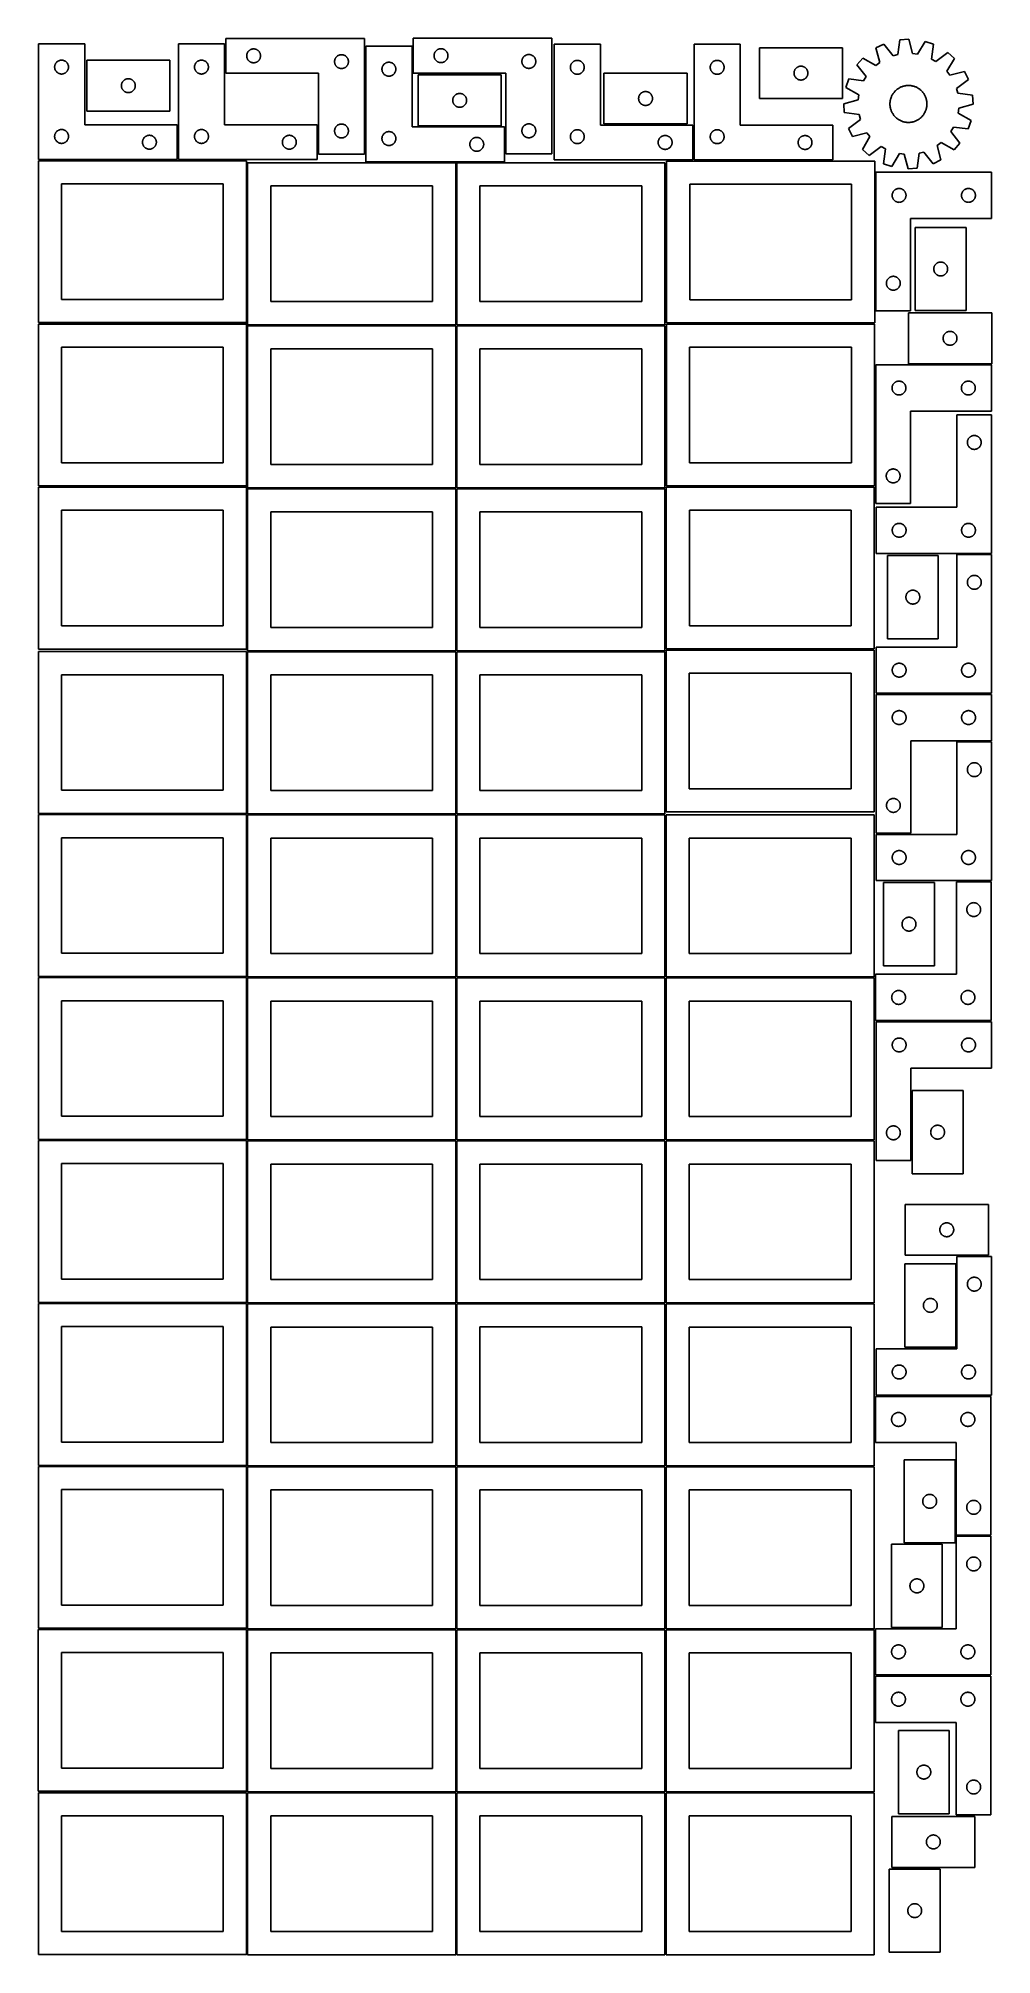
# Model space of a CAD drawing. Header units: millimetres. Extents: x 7 to 1243, y 7 to 2493.
import ezdxf

# ---------------------------------------------------------------- set-up
doc = ezdxf.new("R2010")
doc.units = ezdxf.units.MM
doc.layers.add('COMMON', color=5, linetype='CONTINUOUS', true_color=0x0000ff)
doc.layers.add('CUT', color=7, linetype='CONTINUOUS', true_color=0x000000)

msp = doc.modelspace()

# ---------------------------------------------------------------- linework, layer by layer
at = {"layer": 'COMMON'}
for p, q in [((277.291899, 1697.167755), (277.291899, 1487.532872)), ((6.541899, 1486.782871), (276.541899, 1486.782871)), ((548.812895, 1485.541936), (548.812895, 1275.562901)), ((820.312896, 1485.550695), (820.312896, 1275.562901)), ((6.541899, 1275.28287), (276.541899, 1275.28287)), ((278.062895, 1274.791935), (548.062895, 1274.791935)), ((548.812895, 1274.041935), (548.812895, 1064.0629)), ((549.562896, 1274.8129), (819.562896, 1274.8129)), ((820.312896, 1274.050694), (820.312896, 1064.0629)), ((821.062897, 1274.800694), (1091.062897, 1274.800694)), ((6.541899, 1063.782869), (276.541899, 1063.782869)), ((278.062895, 1063.291934), (548.062895, 1063.291934)), ((548.812895, 1062.541934), (548.812895, 852.562899)), ((549.562896, 1063.312899), (819.562896, 1063.312899)), ((820.312896, 1062.550693), (820.312896, 852.562899)), ((821.062897, 1063.300693), (1091.062897, 1063.300693)), ((6.541899, 852.282868), (276.541899, 852.282868)), ((278.062895, 851.791933), (548.062895, 851.791933)), ((548.812895, 851.041933), (548.812895, 641.062898)), ((549.562896, 851.812898), (819.562896, 851.812898)), ((820.312896, 851.050692), (820.312896, 641.062898)), ((821.062897, 851.800692), (1091.062897, 851.800692)), ((276.541899, 640.782868), (6.541899, 640.782868)), ((548.062895, 640.291933), (278.062895, 640.291933)), ((548.812896, 429.562897), (548.812896, 639.541932)), ((549.562896, 640.312897), (819.562896, 640.312897)), ((820.312896, 639.550691), (820.312896, 429.562897)), ((821.062897, 640.300691), (1091.062897, 640.300691)), ((6.541899, 429.282866), (276.518768, 429.282866)), ((278.062895, 428.791931), (548.062895, 428.791931)), ((548.812895, 428.041931), (548.812895, 218.062896)), ((819.562896, 428.812897), (549.562896, 428.812897)), ((820.312896, 428.05069), (820.312896, 218.062896)), ((1091.062897, 428.800691), (821.062897, 428.800691)), ((278.062895, 217.29193), (548.0419, 217.29193)), ((548.7919, 216.54193), (548.7919, 6.54193)), ((820.291901, 216.54193), (820.291901, 6.54193)), ((821.062897, 217.29193), (1091.041902, 217.29193))]:
    msp.add_line(p, q, dxfattribs=at)
at = {"layer": 'CUT'}
for p, q in [((429.863308, 2493.112584), (249.863308, 2493.112584)), ((249.863308, 2493.112584), (249.863308, 2448.112584)), ((429.863308, 2343.112584), (429.863308, 2493.112584)), ((672.959438, 2493.34232), (492.959438, 2493.34232)), ((492.959438, 2493.34232), (492.959438, 2448.34232)), ((672.959438, 2343.34232), (672.959438, 2493.34232)), ((1124.320776, 2491.42011), (1121.717886, 2472.219397)), ((1135.832639, 2492.170098), (1124.320776, 2491.42011)), ((1140.904772, 2473.469406), (1135.832639, 2492.170098)), ((1157.031814, 2489.370705), (1147.279262, 2472.627642)), ((1167.954396, 2485.658204), (1157.031814, 2489.370705)), ((66.665374, 2486.018098), (6.665374, 2486.018098)), ((6.665374, 2486.018098), (6.665374, 2336.018098)), ((29.525194, 2461.496951), (29.898816, 2461.95221)), ((29.898816, 2461.95221), (30.301413, 2462.382059)), ((30.301413, 2462.382059), (30.731261, 2462.784656)), ((30.731261, 2462.784656), (31.186521, 2463.158278)), ((31.186521, 2463.158278), (31.665242, 2463.501324)), ((31.665242, 2463.501324), (32.165374, 2463.812326)), ((32.165374, 2463.812326), (32.684776, 2464.089952)), ((32.684776, 2464.089952), (33.221223, 2464.333014)), ((33.221223, 2464.333014), (33.772419, 2464.540469)), ((33.772419, 2464.540469), (34.336002, 2464.71143)), ((34.336002, 2464.71143), (34.909561, 2464.845165)), ((34.909561, 2464.845165), (35.490638, 2464.941102)), ((35.490638, 2464.941102), (36.076746, 2464.998828)), ((36.076746, 2464.998828), (36.665374, 2465.018098)), ((36.665374, 2465.018098), (37.254002, 2464.998828)), ((37.254002, 2464.998828), (37.84011, 2464.941102)), ((37.84011, 2464.941102), (38.421187, 2464.845165)), ((38.421187, 2464.845165), (38.994745, 2464.71143)), ((38.994745, 2464.71143), (39.558329, 2464.540469)), ((39.558329, 2464.540469), (40.109525, 2464.333014)), ((40.109525, 2464.333014), (40.645972, 2464.089952)), ((40.645972, 2464.089952), (41.165374, 2463.812326)), ((41.165374, 2463.812326), (41.665506, 2463.501324)), ((41.665506, 2463.501324), (42.144227, 2463.158278)), ((42.144227, 2463.158278), (42.599486, 2462.784656)), ((42.599486, 2462.784656), (43.029335, 2462.382059)), ((43.029335, 2462.382059), (43.431932, 2461.95221)), ((43.431932, 2461.95221), (43.805554, 2461.496951)), ((66.665374, 2381.018098), (66.665374, 2486.018098)), ((177.337859, 2464.885774), (69.337859, 2464.885774)), ((69.337859, 2464.885774), (69.337859, 2398.885774)), ((177.337859, 2398.885774), (177.337859, 2464.885774)), ((248.184661, 2486.021516), (188.184661, 2486.021516)), ((188.184661, 2486.021516), (188.184661, 2336.021516)), ((211.044481, 2461.500369), (211.418103, 2461.955628)), ((211.418103, 2461.955628), (211.8207, 2462.385477)), ((211.8207, 2462.385477), (212.250549, 2462.788074)), ((212.250549, 2462.788074), (212.705808, 2463.161696)), ((212.705808, 2463.161696), (213.184529, 2463.504742)), ((213.184529, 2463.504742), (213.684661, 2463.815744)), ((213.684661, 2463.815744), (214.204063, 2464.09337)), ((214.204063, 2464.09337), (214.74051, 2464.336432)), ((214.74051, 2464.336432), (215.291706, 2464.543887)), ((215.291706, 2464.543887), (215.85529, 2464.714848)), ((215.85529, 2464.714848), (216.428848, 2464.848583)), ((216.428848, 2464.848583), (217.009925, 2464.944519)), ((217.009925, 2464.944519), (217.596033, 2465.002246)), ((217.596033, 2465.002246), (218.184661, 2465.021516)), ((218.184661, 2465.021516), (218.773289, 2465.002246)), ((218.773289, 2465.002246), (219.359397, 2464.944519)), ((219.359397, 2464.944519), (219.940474, 2464.848583)), ((219.940474, 2464.848583), (220.514032, 2464.714848)), ((220.514032, 2464.714848), (221.077616, 2464.543887)), ((221.077616, 2464.543887), (221.628812, 2464.336432)), ((221.628812, 2464.336432), (222.165259, 2464.09337)), ((222.165259, 2464.09337), (222.684661, 2463.815744)), ((222.684661, 2463.815744), (223.184793, 2463.504742)), ((223.184793, 2463.504742), (223.663514, 2463.161696)), ((223.663514, 2463.161696), (224.118773, 2462.788074)), ((224.118773, 2462.788074), (224.548622, 2462.385477)), ((224.548622, 2462.385477), (224.951219, 2461.955628)), ((224.951219, 2461.955628), (225.324841, 2461.500369)), ((248.184661, 2381.021516), (248.184661, 2486.021516)), ((276.863308, 2470.612584), (276.882577, 2471.201212)), ((276.882577, 2470.023956), (276.863308, 2470.612584)), ((276.882577, 2471.201212), (276.940304, 2471.787319)), ((276.940304, 2469.437848), (276.882577, 2470.023956)), ((276.940304, 2471.787319), (277.03624, 2472.368397)), ((277.03624, 2468.856771), (276.940304, 2469.437848)), ((277.03624, 2472.368397), (277.169975, 2472.941955)), ((277.169975, 2468.283212), (277.03624, 2468.856771)), ((277.169975, 2472.941955), (277.340937, 2473.505539)), ((277.340937, 2467.719629), (277.169975, 2468.283212)), ((277.340937, 2473.505539), (277.548392, 2474.056735)), ((277.548392, 2467.168433), (277.340937, 2467.719629)), ((277.548392, 2474.056735), (277.791453, 2474.593182)), ((277.791453, 2466.631986), (277.548392, 2467.168433)), ((277.791453, 2474.593182), (278.069079, 2475.112584)), ((278.069079, 2466.112584), (277.791453, 2466.631986)), ((278.069079, 2475.112584), (278.380081, 2475.612716)), ((278.380081, 2465.612452), (278.069079, 2466.112584)), ((278.380081, 2475.612716), (278.723128, 2476.091437)), ((278.723128, 2465.133731), (278.380081, 2465.612452)), ((278.723128, 2476.091437), (279.096749, 2476.546696)), ((279.096749, 2464.678471), (278.723128, 2465.133731)), ((279.096749, 2476.546696), (279.499347, 2476.976545)), ((279.499347, 2464.248623), (279.096749, 2464.678471)), ((279.499347, 2476.976545), (279.929195, 2477.379142)), ((279.929195, 2463.846025), (279.499347, 2464.248623)), ((279.929195, 2477.379142), (280.384455, 2477.752764)), ((280.384455, 2463.472404), (279.929195, 2463.846025)), ((280.384455, 2477.752764), (280.863176, 2478.09581)), ((280.863176, 2463.129357), (280.384455, 2463.472404)), ((280.863176, 2478.09581), (281.363308, 2478.406812)), ((281.363308, 2462.818355), (280.863176, 2463.129357)), ((281.363308, 2478.406812), (281.88271, 2478.684438)), ((281.88271, 2462.540729), (281.363308, 2462.818355)), ((281.88271, 2478.684438), (282.419157, 2478.9275)), ((282.419157, 2462.297668), (281.88271, 2462.540729)), ((282.419157, 2478.9275), (282.970353, 2479.134955)), ((282.970353, 2462.090213), (282.419157, 2462.297668)), ((282.970353, 2479.134955), (283.533936, 2479.305916)), ((283.533936, 2461.919251), (282.970353, 2462.090213)), ((283.533936, 2479.305916), (284.107495, 2479.439651)), ((284.107495, 2479.439651), (284.688572, 2479.535587)), ((284.688572, 2479.535587), (285.27468, 2479.593314)), ((285.27468, 2479.593314), (285.863308, 2479.612584)), ((285.863308, 2479.612584), (286.451936, 2479.593314)), ((286.451936, 2479.593314), (287.038043, 2479.535587)), ((287.038043, 2479.535587), (287.619121, 2479.439651)), ((287.619121, 2479.439651), (288.192679, 2479.305916)), ((288.192679, 2479.305916), (288.756263, 2479.134955)), ((288.756263, 2462.090213), (288.192679, 2461.919251)), ((288.756263, 2479.134955), (289.307459, 2478.9275)), ((289.307459, 2462.297668), (288.756263, 2462.090213)), ((289.307459, 2478.9275), (289.843906, 2478.684438)), ((289.843906, 2462.540729), (289.307459, 2462.297668)), ((289.843906, 2478.684438), (290.363308, 2478.406812)), ((290.363308, 2462.818355), (289.843906, 2462.540729)), ((290.363308, 2478.406812), (290.86344, 2478.09581)), ((290.86344, 2463.129357), (290.363308, 2462.818355)), ((290.86344, 2478.09581), (291.342161, 2477.752764)), ((291.342161, 2463.472404), (290.86344, 2463.129357)), ((291.342161, 2477.752764), (291.79742, 2477.379142)), ((291.79742, 2463.846025), (291.342161, 2463.472404)), ((291.79742, 2477.379142), (292.227269, 2476.976545)), ((292.227269, 2464.248623), (291.79742, 2463.846025)), ((292.227269, 2476.976545), (292.629866, 2476.546696)), ((292.629866, 2464.678471), (292.227269, 2464.248623)), ((292.629866, 2476.546696), (293.003488, 2476.091437)), ((293.003488, 2465.133731), (292.629866, 2464.678471)), ((293.003488, 2476.091437), (293.346534, 2475.612716)), ((293.346534, 2465.612452), (293.003488, 2465.133731)), ((293.346534, 2475.612716), (293.657536, 2475.112584)), ((293.657536, 2466.112584), (293.346534, 2465.612452)), ((293.657536, 2475.112584), (293.935162, 2474.593182)), ((293.935162, 2466.631986), (293.657536, 2466.112584)), ((293.935162, 2474.593182), (294.178224, 2474.056735)), ((294.178224, 2467.168433), (293.935162, 2466.631986)), ((294.178224, 2474.056735), (294.385679, 2473.505539)), ((294.385679, 2467.719629), (294.178224, 2467.168433)), ((294.385679, 2473.505539), (294.55664, 2472.941955)), ((294.55664, 2468.283212), (294.385679, 2467.719629)), ((294.55664, 2472.941955), (294.690375, 2472.368397)), ((294.690375, 2468.856771), (294.55664, 2468.283212)), ((294.690375, 2472.368397), (294.786312, 2471.787319)), ((294.786312, 2469.437848), (294.690375, 2468.856771)), ((294.786312, 2471.787319), (294.844038, 2471.201212)), ((294.844038, 2470.023956), (294.786312, 2469.437848)), ((294.844038, 2471.201212), (294.863308, 2470.612584)), ((294.863308, 2470.612584), (294.844038, 2470.023956)), ((390.863308, 2463.112584), (390.882577, 2463.701212)), ((390.882577, 2462.523956), (390.863308, 2463.112584)), ((390.882577, 2463.701212), (390.940304, 2464.287319)), ((390.940304, 2461.937848), (390.882577, 2462.523956)), ((390.940304, 2464.287319), (391.03624, 2464.868397)), ((391.03624, 2461.356771), (390.940304, 2461.937848)), ((391.03624, 2464.868397), (391.169975, 2465.441955)), ((391.169975, 2465.441955), (391.340937, 2466.005539)), ((391.340937, 2466.005539), (391.548392, 2466.556735)), ((391.548392, 2466.556735), (391.791453, 2467.093182)), ((391.791453, 2467.093182), (392.069079, 2467.612584)), ((392.069079, 2467.612584), (392.380081, 2468.112716)), ((392.380081, 2468.112716), (392.723128, 2468.591437)), ((392.723128, 2468.591437), (393.096749, 2469.046696)), ((393.096749, 2469.046696), (393.499347, 2469.476545)), ((393.499347, 2469.476545), (393.929195, 2469.879142)), ((393.929195, 2469.879142), (394.384455, 2470.252764)), ((394.384455, 2470.252764), (394.863176, 2470.59581)), ((394.863176, 2470.59581), (395.363308, 2470.906812)), ((395.363308, 2470.906812), (395.88271, 2471.184438)), ((395.88271, 2471.184438), (396.419157, 2471.4275)), ((396.419157, 2471.4275), (396.970353, 2471.634955)), ((396.970353, 2471.634955), (397.533936, 2471.805916)), ((397.533936, 2471.805916), (398.107495, 2471.939651)), ((398.107495, 2471.939651), (398.688572, 2472.035587)), ((398.688572, 2472.035587), (399.27468, 2472.093314)), ((399.27468, 2472.093314), (399.863308, 2472.112584)), ((399.863308, 2472.112584), (400.451936, 2472.093314)), ((400.451936, 2472.093314), (401.038043, 2472.035587)), ((401.038043, 2472.035587), (401.619121, 2471.939651)), ((401.619121, 2471.939651), (402.192679, 2471.805916)), ((402.192679, 2471.805916), (402.756263, 2471.634955)), ((402.756263, 2471.634955), (403.307459, 2471.4275)), ((403.307459, 2471.4275), (403.843906, 2471.184438)), ((403.843906, 2471.184438), (404.363308, 2470.906812)), ((404.363308, 2470.906812), (404.86344, 2470.59581)), ((404.86344, 2470.59581), (405.342161, 2470.252764)), ((405.342161, 2470.252764), (405.79742, 2469.879142)), ((405.79742, 2469.879142), (406.227269, 2469.476545)), ((406.227269, 2469.476545), (406.629866, 2469.046696)), ((406.629866, 2469.046696), (407.003488, 2468.591437)), ((407.003488, 2468.591437), (407.346534, 2468.112716)), ((407.346534, 2468.112716), (407.657536, 2467.612584)), ((407.657536, 2467.612584), (407.935162, 2467.093182)), ((407.935162, 2467.093182), (408.178224, 2466.556735)), ((408.178224, 2466.556735), (408.385679, 2466.005539)), ((408.385679, 2466.005539), (408.55664, 2465.441955)), ((408.55664, 2465.441955), (408.690375, 2464.868397)), ((408.690375, 2464.868397), (408.786312, 2464.287319)), ((408.786312, 2461.937848), (408.690375, 2461.356771)), ((408.786312, 2464.287319), (408.844038, 2463.701212)), ((408.844038, 2462.523956), (408.786312, 2461.937848)), ((408.844038, 2463.701212), (408.863308, 2463.112584)), ((408.863308, 2463.112584), (408.844038, 2462.523956)), ((491.381621, 2483.280549), (431.381621, 2483.280549)), ((431.381621, 2483.280549), (431.381621, 2333.280549)), ((458.488666, 2461.80292), (459.05225, 2461.973881)), ((459.05225, 2461.973881), (459.625808, 2462.107616)), ((459.625808, 2462.107616), (460.206886, 2462.203553)), ((460.206886, 2462.203553), (460.792993, 2462.261279)), ((460.792993, 2462.261279), (461.381621, 2462.280549)), ((461.381621, 2462.280549), (461.97025, 2462.261279)), ((461.97025, 2462.261279), (462.556357, 2462.203553)), ((462.556357, 2462.203553), (463.137434, 2462.107616)), ((463.137434, 2462.107616), (463.710993, 2461.973881)), ((463.710993, 2461.973881), (464.274577, 2461.80292)), ((491.381621, 2378.280549), (491.381621, 2483.280549)), ((519.959438, 2470.84232), (519.978708, 2471.430948)), ((519.978708, 2470.253692), (519.959438, 2470.84232)), ((519.978708, 2471.430948), (520.036434, 2472.017056)), ((520.036434, 2469.667584), (519.978708, 2470.253692)), ((520.036434, 2472.017056), (520.132371, 2472.598133)), ((520.132371, 2469.086507), (520.036434, 2469.667584)), ((520.132371, 2472.598133), (520.266106, 2473.171691)), ((520.266106, 2468.512949), (520.132371, 2469.086507)), ((520.266106, 2473.171691), (520.437067, 2473.735275)), ((520.437067, 2467.949365), (520.266106, 2468.512949)), ((520.437067, 2473.735275), (520.644522, 2474.286471)), ((520.644522, 2467.398169), (520.437067, 2467.949365)), ((520.644522, 2474.286471), (520.887583, 2474.822918)), ((520.887583, 2466.861722), (520.644522, 2467.398169)), ((520.887583, 2474.822918), (521.165209, 2475.34232)), ((521.165209, 2466.34232), (520.887583, 2466.861722)), ((521.165209, 2475.34232), (521.476212, 2475.842452)), ((521.476212, 2465.842188), (521.165209, 2466.34232)), ((521.476212, 2475.842452), (521.819258, 2476.321173)), ((521.819258, 2465.363467), (521.476212, 2465.842188)), ((521.819258, 2476.321173), (522.19288, 2476.776432)), ((522.19288, 2464.908208), (521.819258, 2465.363467)), ((522.19288, 2476.776432), (522.595477, 2477.206281)), ((522.595477, 2464.478359), (522.19288, 2464.908208)), ((522.595477, 2477.206281), (523.025326, 2477.608878)), ((523.025326, 2464.075762), (522.595477, 2464.478359)), ((523.025326, 2477.608878), (523.480585, 2477.9825)), ((523.480585, 2463.70214), (523.025326, 2464.075762)), ((523.480585, 2477.9825), (523.959306, 2478.325547)), ((523.959306, 2463.359094), (523.480585, 2463.70214)), ((523.959306, 2478.325547), (524.459438, 2478.636549)), ((524.459438, 2463.048091), (523.959306, 2463.359094)), ((524.459438, 2478.636549), (524.97884, 2478.914175)), ((524.97884, 2462.770465), (524.459438, 2463.048091)), ((524.97884, 2478.914175), (525.515287, 2479.157236)), ((525.515287, 2462.527404), (524.97884, 2462.770465)), ((525.515287, 2479.157236), (526.066483, 2479.364691)), ((526.066483, 2462.319949), (525.515287, 2462.527404)), ((526.066483, 2479.364691), (526.630067, 2479.535652)), ((526.630067, 2462.148988), (526.066483, 2462.319949)), ((526.630067, 2479.535652), (527.203625, 2479.669388)), ((527.203625, 2462.015253), (526.630067, 2462.148988)), ((527.203625, 2479.669388), (527.784702, 2479.765324)), ((527.784702, 2461.919316), (527.203625, 2462.015253)), ((527.784702, 2479.765324), (528.37081, 2479.82305)), ((528.37081, 2479.82305), (528.959438, 2479.84232)), ((528.959438, 2479.84232), (529.548066, 2479.82305)), ((529.548066, 2479.82305), (530.134174, 2479.765324)), ((530.134174, 2479.765324), (530.715251, 2479.669388)), ((530.715251, 2462.015253), (530.134174, 2461.919316)), ((530.715251, 2479.669388), (531.28881, 2479.535652)), ((531.28881, 2462.148988), (530.715251, 2462.015253)), ((531.28881, 2479.535652), (531.852393, 2479.364691)), ((531.852393, 2462.319949), (531.28881, 2462.148988)), ((531.852393, 2479.364691), (532.403589, 2479.157236)), ((532.403589, 2462.527404), (531.852393, 2462.319949)), ((532.403589, 2479.157236), (532.940036, 2478.914175)), ((532.940036, 2462.770465), (532.403589, 2462.527404)), ((532.940036, 2478.914175), (533.459438, 2478.636549)), ((533.459438, 2463.048091), (532.940036, 2462.770465)), ((533.459438, 2478.636549), (533.95957, 2478.325547)), ((533.95957, 2463.359094), (533.459438, 2463.048091)), ((533.95957, 2478.325547), (534.438291, 2477.9825)), ((534.438291, 2463.70214), (533.95957, 2463.359094)), ((534.438291, 2477.9825), (534.89355, 2477.608878)), ((534.89355, 2464.075762), (534.438291, 2463.70214)), ((534.89355, 2477.608878), (535.323399, 2477.206281)), ((535.323399, 2464.478359), (534.89355, 2464.075762)), ((535.323399, 2477.206281), (535.725996, 2476.776432)), ((535.725996, 2464.908208), (535.323399, 2464.478359)), ((535.725996, 2476.776432), (536.099618, 2476.321173)), ((536.099618, 2465.363467), (535.725996, 2464.908208)), ((536.099618, 2476.321173), (536.442665, 2475.842452)), ((536.442665, 2465.842188), (536.099618, 2465.363467)), ((536.442665, 2475.842452), (536.753667, 2475.34232)), ((536.753667, 2466.34232), (536.442665, 2465.842188)), ((536.753667, 2475.34232), (537.031293, 2474.822918)), ((537.031293, 2466.861722), (536.753667, 2466.34232)), ((537.031293, 2474.822918), (537.274354, 2474.286471)), ((537.274354, 2467.398169), (537.031293, 2466.861722)), ((537.274354, 2474.286471), (537.481809, 2473.735275)), ((537.481809, 2467.949365), (537.274354, 2467.398169)), ((537.481809, 2473.735275), (537.652771, 2473.171691)), ((537.652771, 2468.512949), (537.481809, 2467.949365)), ((537.652771, 2473.171691), (537.786506, 2472.598133)), ((537.786506, 2469.086507), (537.652771, 2468.512949)), ((537.786506, 2472.598133), (537.882442, 2472.017056)), ((537.882442, 2469.667584), (537.786506, 2469.086507)), ((537.882442, 2472.017056), (537.940168, 2471.430948)), ((537.940168, 2470.253692), (537.882442, 2469.667584)), ((537.940168, 2471.430948), (537.959438, 2470.84232)), ((537.959438, 2470.84232), (537.940168, 2470.253692)), ((633.959438, 2463.34232), (633.978708, 2463.930948)), ((633.978708, 2462.753692), (633.959438, 2463.34232)), ((633.978708, 2463.930948), (634.036434, 2464.517056)), ((634.036434, 2462.167584), (633.978708, 2462.753692)), ((634.036434, 2464.517056), (634.132371, 2465.098133)), ((634.132371, 2461.586507), (634.036434, 2462.167584)), ((634.132371, 2465.098133), (634.266106, 2465.671691)), ((634.266106, 2465.671691), (634.437067, 2466.235275)), ((634.437067, 2466.235275), (634.644522, 2466.786471)), ((634.644522, 2466.786471), (634.887583, 2467.322918)), ((634.887583, 2467.322918), (635.165209, 2467.84232)), ((635.165209, 2467.84232), (635.476212, 2468.342452)), ((635.476212, 2468.342452), (635.819258, 2468.821173)), ((635.819258, 2468.821173), (636.19288, 2469.276432)), ((636.19288, 2469.276432), (636.595477, 2469.706281)), ((636.595477, 2469.706281), (637.025326, 2470.108878)), ((637.025326, 2470.108878), (637.480585, 2470.4825)), ((637.480585, 2470.4825), (637.959306, 2470.825547)), ((637.959306, 2470.825547), (638.459438, 2471.136549)), ((638.459438, 2471.136549), (638.97884, 2471.414175)), ((638.97884, 2471.414175), (639.515287, 2471.657236)), ((639.515287, 2471.657236), (640.066483, 2471.864691)), ((640.066483, 2471.864691), (640.630067, 2472.035652)), ((640.630067, 2472.035652), (641.203625, 2472.169388)), ((641.203625, 2472.169388), (641.784702, 2472.265324)), ((641.784702, 2472.265324), (642.37081, 2472.32305)), ((642.37081, 2472.32305), (642.959438, 2472.34232)), ((642.959438, 2472.34232), (643.548066, 2472.32305)), ((643.548066, 2472.32305), (644.134174, 2472.265324)), ((644.134174, 2472.265324), (644.715251, 2472.169388)), ((644.715251, 2472.169388), (645.28881, 2472.035652)), ((645.28881, 2472.035652), (645.852393, 2471.864691)), ((645.852393, 2471.864691), (646.403589, 2471.657236)), ((646.403589, 2471.657236), (646.940036, 2471.414175)), ((646.940036, 2471.414175), (647.459438, 2471.136549)), ((647.459438, 2471.136549), (647.95957, 2470.825547)), ((647.95957, 2470.825547), (648.438291, 2470.4825)), ((648.438291, 2470.4825), (648.89355, 2470.108878)), ((648.89355, 2470.108878), (649.323399, 2469.706281)), ((649.323399, 2469.706281), (649.725996, 2469.276432)), ((649.725996, 2469.276432), (650.099618, 2468.821173)), ((650.099618, 2468.821173), (650.442665, 2468.342452)), ((650.442665, 2468.342452), (650.753667, 2467.84232)), ((650.753667, 2467.84232), (651.031293, 2467.322918)), ((651.031293, 2467.322918), (651.274354, 2466.786471)), ((651.274354, 2466.786471), (651.481809, 2466.235275)), ((651.481809, 2466.235275), (651.652771, 2465.671691)), ((651.652771, 2465.671691), (651.786506, 2465.098133)), ((651.786506, 2465.098133), (651.882442, 2464.517056)), ((651.882442, 2462.167584), (651.786506, 2461.586507)), ((651.882442, 2464.517056), (651.940168, 2463.930948)), ((651.940168, 2462.753692), (651.882442, 2462.167584)), ((651.940168, 2463.930948), (651.959438, 2463.34232)), ((651.959438, 2463.34232), (651.940168, 2462.753692)), ((735.804412, 2485.729035), (675.804412, 2485.729035)), ((675.804412, 2485.729035), (675.804412, 2335.729035)), ((699.037854, 2461.663148), (699.440451, 2462.092996)), ((699.440451, 2462.092996), (699.8703, 2462.495594)), ((699.8703, 2462.495594), (700.325559, 2462.869215)), ((700.325559, 2462.869215), (700.80428, 2463.212262)), ((700.80428, 2463.212262), (701.304412, 2463.523264)), ((701.304412, 2463.523264), (701.823814, 2463.80089)), ((701.823814, 2463.80089), (702.360261, 2464.043951)), ((702.360261, 2464.043951), (702.911457, 2464.251406)), ((702.911457, 2464.251406), (703.47504, 2464.422368)), ((703.47504, 2464.422368), (704.048599, 2464.556103)), ((704.048599, 2464.556103), (704.629676, 2464.652039)), ((704.629676, 2464.652039), (705.215784, 2464.709766)), ((705.215784, 2464.709766), (705.804412, 2464.729035)), ((705.804412, 2464.729035), (706.39304, 2464.709766)), ((706.39304, 2464.709766), (706.979148, 2464.652039)), ((706.979148, 2464.652039), (707.560225, 2464.556103)), ((707.560225, 2464.556103), (708.133783, 2464.422368)), ((708.133783, 2464.422368), (708.697367, 2464.251406)), ((708.697367, 2464.251406), (709.248563, 2464.043951)), ((709.248563, 2464.043951), (709.78501, 2463.80089)), ((709.78501, 2463.80089), (710.304412, 2463.523264)), ((710.304412, 2463.523264), (710.804544, 2463.212262)), ((710.804544, 2463.212262), (711.283265, 2462.869215)), ((711.283265, 2462.869215), (711.738524, 2462.495594)), ((711.738524, 2462.495594), (712.168373, 2462.092996)), ((712.168373, 2462.092996), (712.57097, 2461.663148)), ((735.804412, 2380.729035), (735.804412, 2485.729035)), ((917.333983, 2485.694611), (857.333983, 2485.694611)), ((857.333983, 2485.694611), (857.333983, 2335.694611)), ((880.567425, 2461.628724), (880.970022, 2462.058572)), ((880.970022, 2462.058572), (881.399871, 2462.46117)), ((881.399871, 2462.46117), (881.855131, 2462.834791)), ((881.855131, 2462.834791), (882.333851, 2463.177838)), ((882.333851, 2463.177838), (882.833983, 2463.48884)), ((882.833983, 2463.48884), (883.353385, 2463.766466)), ((883.353385, 2463.766466), (883.889833, 2464.009527)), ((883.889833, 2464.009527), (884.441028, 2464.216983)), ((884.441028, 2464.216983), (885.004612, 2464.387944)), ((885.004612, 2464.387944), (885.578171, 2464.521679)), ((885.578171, 2464.521679), (886.159248, 2464.617615)), ((886.159248, 2464.617615), (886.745355, 2464.675342)), ((886.745355, 2464.675342), (887.333983, 2464.694611)), ((887.333983, 2464.694611), (887.922612, 2464.675342)), ((887.922612, 2464.675342), (888.508719, 2464.617615)), ((888.508719, 2464.617615), (889.089796, 2464.521679)), ((889.089796, 2464.521679), (889.663355, 2464.387944)), ((889.663355, 2464.387944), (890.226939, 2464.216983)), ((890.226939, 2464.216983), (890.778134, 2464.009527)), ((890.778134, 2464.009527), (891.314582, 2463.766466)), ((891.314582, 2463.766466), (891.833983, 2463.48884)), ((891.833983, 2463.48884), (892.334116, 2463.177838)), ((892.334116, 2463.177838), (892.812836, 2462.834791)), ((892.812836, 2462.834791), (893.268096, 2462.46117)), ((893.268096, 2462.46117), (893.697944, 2462.058572)), ((893.697944, 2462.058572), (894.100542, 2461.628724)), ((917.333983, 2380.694611), (917.333983, 2485.694611)), ((1050.030881, 2481.207066), (942.030881, 2481.207066)), ((942.030881, 2481.207066), (942.030881, 2415.207066)), ((1050.030881, 2415.207066), (1050.030881, 2481.207066)), ((1076.345895, 2467.784932), (1068.7361, 2459.114494)), ((1093.155821, 2458.148085), (1076.345895, 2467.784932)), ((1098.258483, 2462.060313), (1093.155821, 2458.148085)), ((1103.664011, 2485.893839), (1093.315445, 2480.795542)), ((1093.315445, 2480.795542), (1098.258483, 2462.060313)), ((1115.506496, 2470.557674), (1103.664011, 2485.893839)), ((1121.717886, 2472.219397), (1115.506496, 2470.557674)), ((1147.279262, 2472.627642), (1140.904772, 2473.469406)), ((1165.483991, 2466.439996), (1167.954396, 2485.658204)), ((1171.051123, 2463.222896), (1165.483991, 2466.439996)), ((1186.468598, 2474.959329), (1171.051123, 2463.222896)), ((1185.50219, 2450.539609), (1195.139036, 2467.349534)), ((1195.139036, 2467.349534), (1186.468598, 2474.959329)), ((27.665374, 2456.018098), (27.684644, 2456.606726)), ((27.684644, 2455.42947), (27.665374, 2456.018098)), ((27.684644, 2456.606726), (27.74237, 2457.192833)), ((27.74237, 2454.843362), (27.684644, 2455.42947)), ((27.74237, 2457.192833), (27.838306, 2457.773911)), ((27.838306, 2454.262285), (27.74237, 2454.843362)), ((27.838306, 2457.773911), (27.972041, 2458.347469)), ((27.972041, 2453.688726), (27.838306, 2454.262285)), ((27.972041, 2458.347469), (28.143003, 2458.911053)), ((28.143003, 2453.125143), (27.972041, 2453.688726)), ((28.143003, 2458.911053), (28.350458, 2459.462249)), ((28.350458, 2452.573947), (28.143003, 2453.125143)), ((28.350458, 2459.462249), (28.593519, 2459.998696)), ((28.593519, 2452.0375), (28.350458, 2452.573947)), ((28.593519, 2459.998696), (28.871145, 2460.518098)), ((28.871145, 2451.518098), (28.593519, 2452.0375)), ((28.871145, 2460.518098), (29.182147, 2461.01823)), ((29.182147, 2451.017966), (28.871145, 2451.518098)), ((29.182147, 2461.01823), (29.525194, 2461.496951)), ((29.525194, 2450.539245), (29.182147, 2451.017966)), ((29.898816, 2450.083985), (29.525194, 2450.539245)), ((30.301413, 2449.654137), (29.898816, 2450.083985)), ((30.731261, 2449.251539), (30.301413, 2449.654137)), ((31.186521, 2448.877918), (30.731261, 2449.251539)), ((31.665242, 2448.534871), (31.186521, 2448.877918)), ((32.165374, 2448.223869), (31.665242, 2448.534871)), ((32.684776, 2447.946243), (32.165374, 2448.223869)), ((33.221223, 2447.703182), (32.684776, 2447.946243)), ((33.772419, 2447.495727), (33.221223, 2447.703182)), ((34.336002, 2447.324765), (33.772419, 2447.495727)), ((34.909561, 2447.19103), (34.336002, 2447.324765)), ((35.490638, 2447.095094), (34.909561, 2447.19103)), ((36.076746, 2447.037367), (35.490638, 2447.095094)), ((36.665374, 2447.018098), (36.076746, 2447.037367)), ((37.254002, 2447.037367), (36.665374, 2447.018098)), ((37.84011, 2447.095094), (37.254002, 2447.037367)), ((38.421187, 2447.19103), (37.84011, 2447.095094)), ((38.994745, 2447.324765), (38.421187, 2447.19103)), ((39.558329, 2447.495727), (38.994745, 2447.324765)), ((40.109525, 2447.703182), (39.558329, 2447.495727)), ((40.645972, 2447.946243), (40.109525, 2447.703182)), ((41.165374, 2448.223869), (40.645972, 2447.946243)), ((41.665506, 2448.534871), (41.165374, 2448.223869)), ((42.144227, 2448.877918), (41.665506, 2448.534871)), ((42.599486, 2449.251539), (42.144227, 2448.877918)), ((43.029335, 2449.654137), (42.599486, 2449.251539)), ((43.431932, 2450.083985), (43.029335, 2449.654137)), ((43.805554, 2450.539245), (43.431932, 2450.083985)), ((43.805554, 2461.496951), (44.1486, 2461.01823)), ((44.1486, 2451.017966), (43.805554, 2450.539245)), ((44.1486, 2461.01823), (44.459602, 2460.518098)), ((44.459602, 2451.518098), (44.1486, 2451.017966)), ((44.459602, 2460.518098), (44.737228, 2459.998696)), ((44.737228, 2452.0375), (44.459602, 2451.518098)), ((44.737228, 2459.998696), (44.98029, 2459.462249)), ((44.98029, 2452.573947), (44.737228, 2452.0375)), ((44.98029, 2459.462249), (45.187745, 2458.911053)), ((45.187745, 2453.125143), (44.98029, 2452.573947)), ((45.187745, 2458.911053), (45.358706, 2458.347469)), ((45.358706, 2453.688726), (45.187745, 2453.125143)), ((45.358706, 2458.347469), (45.492441, 2457.773911)), ((45.492441, 2454.262285), (45.358706, 2453.688726)), ((45.492441, 2457.773911), (45.588378, 2457.192833)), ((45.588378, 2454.843362), (45.492441, 2454.262285)), ((45.588378, 2457.192833), (45.646104, 2456.606726)), ((45.646104, 2455.42947), (45.588378, 2454.843362)), ((45.646104, 2456.606726), (45.665374, 2456.018098)), ((45.665374, 2456.018098), (45.646104, 2455.42947)), ((115.854632, 2436.885906), (116.197679, 2437.364627)), ((116.197679, 2437.364627), (116.571301, 2437.819886)), ((116.571301, 2437.819886), (116.973898, 2438.249735)), ((116.973898, 2438.249735), (117.403747, 2438.652332)), ((117.403747, 2438.652332), (117.859006, 2439.025954)), ((117.859006, 2439.025954), (118.337727, 2439.369)), ((118.337727, 2439.369), (118.837859, 2439.680002)), ((118.837859, 2439.680002), (119.357261, 2439.957628)), ((119.357261, 2439.957628), (119.893708, 2440.200689)), ((119.893708, 2440.200689), (120.444904, 2440.408145)), ((120.444904, 2440.408145), (121.008487, 2440.579106)), ((121.008487, 2440.579106), (121.582046, 2440.712841)), ((121.582046, 2440.712841), (122.163123, 2440.808777)), ((122.163123, 2440.808777), (122.749231, 2440.866504)), ((122.749231, 2440.866504), (123.337859, 2440.885774)), ((123.337859, 2440.885774), (123.926487, 2440.866504)), ((123.926487, 2440.866504), (124.512595, 2440.808777)), ((124.512595, 2440.808777), (125.093672, 2440.712841)), ((125.093672, 2440.712841), (125.66723, 2440.579106)), ((125.66723, 2440.579106), (126.230814, 2440.408145)), ((126.230814, 2440.408145), (126.78201, 2440.200689)), ((126.78201, 2440.200689), (127.318457, 2439.957628)), ((127.318457, 2439.957628), (127.837859, 2439.680002)), ((127.837859, 2439.680002), (128.337991, 2439.369)), ((128.337991, 2439.369), (128.816712, 2439.025954)), ((128.816712, 2439.025954), (129.271971, 2438.652332)), ((129.271971, 2438.652332), (129.70182, 2438.249735)), ((129.70182, 2438.249735), (130.104417, 2437.819886)), ((130.104417, 2437.819886), (130.478039, 2437.364627)), ((130.478039, 2437.364627), (130.821085, 2436.885906)), ((209.184661, 2456.021516), (209.203931, 2456.610144)), ((209.203931, 2455.432888), (209.184661, 2456.021516)), ((209.203931, 2456.610144), (209.261657, 2457.196251)), ((209.261657, 2454.84678), (209.203931, 2455.432888)), ((209.261657, 2457.196251), (209.357593, 2457.777329)), ((209.357593, 2454.265703), (209.261657, 2454.84678)), ((209.357593, 2457.777329), (209.491328, 2458.350887)), ((209.491328, 2453.692144), (209.357593, 2454.265703)), ((209.491328, 2458.350887), (209.66229, 2458.914471)), ((209.66229, 2453.128561), (209.491328, 2453.692144)), ((209.66229, 2458.914471), (209.869745, 2459.465667)), ((209.869745, 2452.577365), (209.66229, 2453.128561)), ((209.869745, 2459.465667), (210.112806, 2460.002114)), ((210.112806, 2452.040918), (209.869745, 2452.577365)), ((210.112806, 2460.002114), (210.390432, 2460.521516)), ((210.390432, 2451.521516), (210.112806, 2452.040918)), ((210.390432, 2460.521516), (210.701434, 2461.021648)), ((210.701434, 2451.021384), (210.390432, 2451.521516)), ((210.701434, 2461.021648), (211.044481, 2461.500369)), ((211.044481, 2450.542663), (210.701434, 2451.021384)), ((211.418103, 2450.087403), (211.044481, 2450.542663)), ((211.8207, 2449.657555), (211.418103, 2450.087403)), ((212.250549, 2449.254957), (211.8207, 2449.657555)), ((212.705808, 2448.881336), (212.250549, 2449.254957)), ((213.184529, 2448.538289), (212.705808, 2448.881336)), ((213.684661, 2448.227287), (213.184529, 2448.538289)), ((214.204063, 2447.949661), (213.684661, 2448.227287)), ((214.74051, 2447.7066), (214.204063, 2447.949661)), ((215.291706, 2447.499145), (214.74051, 2447.7066)), ((215.85529, 2447.328183), (215.291706, 2447.499145)), ((216.428848, 2447.194448), (215.85529, 2447.328183)), ((217.009925, 2447.098512), (216.428848, 2447.194448)), ((217.596033, 2447.040785), (217.009925, 2447.098512)), ((218.184661, 2447.021516), (217.596033, 2447.040785)), ((218.773289, 2447.040785), (218.184661, 2447.021516)), ((219.359397, 2447.098512), (218.773289, 2447.040785)), ((219.940474, 2447.194448), (219.359397, 2447.098512)), ((220.514032, 2447.328183), (219.940474, 2447.194448)), ((221.077616, 2447.499145), (220.514032, 2447.328183)), ((221.628812, 2447.7066), (221.077616, 2447.499145)), ((222.165259, 2447.949661), (221.628812, 2447.7066)), ((222.684661, 2448.227287), (222.165259, 2447.949661)), ((223.184793, 2448.538289), (222.684661, 2448.227287)), ((223.663514, 2448.881336), (223.184793, 2448.538289)), ((224.118773, 2449.254957), (223.663514, 2448.881336)), ((224.548622, 2449.657555), (224.118773, 2449.254957)), ((224.951219, 2450.087403), (224.548622, 2449.657555)), ((225.324841, 2450.542663), (224.951219, 2450.087403)), ((225.324841, 2461.500369), (225.667887, 2461.021648)), ((225.667887, 2451.021384), (225.324841, 2450.542663)), ((225.667887, 2461.021648), (225.97889, 2460.521516)), ((225.97889, 2451.521516), (225.667887, 2451.021384)), ((225.97889, 2460.521516), (226.256516, 2460.002114)), ((226.256516, 2452.040918), (225.97889, 2451.521516)), ((226.256516, 2460.002114), (226.499577, 2459.465667)), ((226.499577, 2452.577365), (226.256516, 2452.040918)), ((226.499577, 2459.465667), (226.707032, 2458.914471)), ((226.707032, 2453.128561), (226.499577, 2452.577365)), ((226.707032, 2458.914471), (226.877993, 2458.350887)), ((226.877993, 2453.692144), (226.707032, 2453.128561)), ((226.877993, 2458.350887), (227.011728, 2457.777329)), ((227.011728, 2454.265703), (226.877993, 2453.692144)), ((227.011728, 2457.777329), (227.107665, 2457.196251)), ((227.107665, 2454.84678), (227.011728, 2454.265703)), ((227.107665, 2457.196251), (227.165391, 2456.610144)), ((227.165391, 2455.432888), (227.107665, 2454.84678)), ((227.165391, 2456.610144), (227.184661, 2456.021516)), ((227.184661, 2456.021516), (227.165391, 2455.432888)), ((249.863308, 2448.112584), (369.863308, 2448.112584)), ((284.107495, 2461.785516), (283.533936, 2461.919251)), ((284.688572, 2461.68958), (284.107495, 2461.785516)), ((285.27468, 2461.631853), (284.688572, 2461.68958)), ((285.863308, 2461.612584), (285.27468, 2461.631853)), ((286.451936, 2461.631853), (285.863308, 2461.612584)), ((287.038043, 2461.68958), (286.451936, 2461.631853)), ((287.619121, 2461.785516), (287.038043, 2461.68958)), ((288.192679, 2461.919251), (287.619121, 2461.785516)), ((369.863308, 2448.112584), (369.863308, 2343.112584)), ((391.169975, 2460.783212), (391.03624, 2461.356771)), ((391.340937, 2460.219629), (391.169975, 2460.783212)), ((391.548392, 2459.668433), (391.340937, 2460.219629)), ((391.791453, 2459.131986), (391.548392, 2459.668433)), ((392.069079, 2458.612584), (391.791453, 2459.131986)), ((392.380081, 2458.112452), (392.069079, 2458.612584)), ((392.723128, 2457.633731), (392.380081, 2458.112452)), ((393.096749, 2457.178471), (392.723128, 2457.633731)), ((393.499347, 2456.748623), (393.096749, 2457.178471)), ((393.929195, 2456.346025), (393.499347, 2456.748623)), ((394.384455, 2455.972404), (393.929195, 2456.346025)), ((394.863176, 2455.629357), (394.384455, 2455.972404)), ((395.363308, 2455.318355), (394.863176, 2455.629357)), ((395.88271, 2455.040729), (395.363308, 2455.318355)), ((396.419157, 2454.797668), (395.88271, 2455.040729)), ((396.970353, 2454.590213), (396.419157, 2454.797668)), ((397.533936, 2454.419251), (396.970353, 2454.590213)), ((398.107495, 2454.285516), (397.533936, 2454.419251)), ((398.688572, 2454.18958), (398.107495, 2454.285516)), ((399.27468, 2454.131853), (398.688572, 2454.18958)), ((399.863308, 2454.112584), (399.27468, 2454.131853)), ((400.451936, 2454.131853), (399.863308, 2454.112584)), ((401.038043, 2454.18958), (400.451936, 2454.131853)), ((401.619121, 2454.285516), (401.038043, 2454.18958)), ((402.192679, 2454.419251), (401.619121, 2454.285516)), ((402.756263, 2454.590213), (402.192679, 2454.419251)), ((403.307459, 2454.797668), (402.756263, 2454.590213)), ((403.843906, 2455.040729), (403.307459, 2454.797668)), ((404.363308, 2455.318355), (403.843906, 2455.040729)), ((404.86344, 2455.629357), (404.363308, 2455.318355)), ((405.342161, 2455.972404), (404.86344, 2455.629357)), ((405.79742, 2456.346025), (405.342161, 2455.972404)), ((406.227269, 2456.748623), (405.79742, 2456.346025)), ((406.629866, 2457.178471), (406.227269, 2456.748623)), ((407.003488, 2457.633731), (406.629866, 2457.178471)), ((407.346534, 2458.112452), (407.003488, 2457.633731)), ((407.657536, 2458.612584), (407.346534, 2458.112452)), ((407.935162, 2459.131986), (407.657536, 2458.612584)), ((408.178224, 2459.668433), (407.935162, 2459.131986)), ((408.385679, 2460.219629), (408.178224, 2459.668433)), ((408.55664, 2460.783212), (408.385679, 2460.219629)), ((408.690375, 2461.356771), (408.55664, 2460.783212)), ((452.381621, 2453.280549), (452.400891, 2453.869177)), ((452.400891, 2452.691921), (452.381621, 2453.280549)), ((452.400891, 2453.869177), (452.458618, 2454.455285)), ((452.458618, 2452.105813), (452.400891, 2452.691921)), ((452.458618, 2454.455285), (452.554554, 2455.036362)), ((452.554554, 2451.524736), (452.458618, 2452.105813)), ((452.554554, 2455.036362), (452.688289, 2455.60992)), ((452.688289, 2450.951178), (452.554554, 2451.524736)), ((452.688289, 2455.60992), (452.85925, 2456.173504)), ((452.85925, 2450.387594), (452.688289, 2450.951178)), ((452.85925, 2456.173504), (453.066706, 2456.7247)), ((453.066706, 2449.836398), (452.85925, 2450.387594)), ((453.066706, 2456.7247), (453.309767, 2457.261147)), ((453.309767, 2449.299951), (453.066706, 2449.836398)), ((453.309767, 2457.261147), (453.587393, 2457.780549)), ((453.587393, 2448.780549), (453.309767, 2449.299951)), ((453.587393, 2457.780549), (453.898395, 2458.280681)), ((453.898395, 2448.280417), (453.587393, 2448.780549)), ((453.898395, 2458.280681), (454.241441, 2458.759402)), ((454.241441, 2447.801696), (453.898395, 2448.280417)), ((454.241441, 2458.759402), (454.615063, 2459.214661)), ((454.615063, 2447.346437), (454.241441, 2447.801696)), ((454.615063, 2459.214661), (455.01766, 2459.64451)), ((455.01766, 2446.916588), (454.615063, 2447.346437)), ((455.01766, 2459.64451), (455.447509, 2460.047107)), ((455.447509, 2446.513991), (455.01766, 2446.916588)), ((455.447509, 2460.047107), (455.902769, 2460.420729)), ((455.902769, 2446.140369), (455.447509, 2446.513991)), ((455.902769, 2460.420729), (456.381489, 2460.763775)), ((456.381489, 2445.797322), (455.902769, 2446.140369)), ((456.381489, 2460.763775), (456.881621, 2461.074778)), ((456.881621, 2445.48632), (456.381489, 2445.797322)), ((456.881621, 2461.074778), (457.401023, 2461.352404)), ((457.401023, 2445.208694), (456.881621, 2445.48632)), ((457.401023, 2461.352404), (457.93747, 2461.595465)), ((457.93747, 2444.965633), (457.401023, 2445.208694)), ((457.93747, 2461.595465), (458.488666, 2461.80292)), ((458.488666, 2444.758178), (457.93747, 2444.965633)), ((459.05225, 2444.587216), (458.488666, 2444.758178)), ((459.625808, 2444.453481), (459.05225, 2444.587216)), ((460.206886, 2444.357545), (459.625808, 2444.453481)), ((460.792993, 2444.299819), (460.206886, 2444.357545)), ((461.381621, 2444.280549), (460.792993, 2444.299819)), ((461.97025, 2444.299819), (461.381621, 2444.280549)), ((462.556357, 2444.357545), (461.97025, 2444.299819)), ((463.137434, 2444.453481), (462.556357, 2444.357545)), ((463.710993, 2444.587216), (463.137434, 2444.453481)), ((464.274577, 2444.758178), (463.710993, 2444.587216)), ((464.274577, 2461.80292), (464.825772, 2461.595465)), ((464.825772, 2444.965633), (464.274577, 2444.758178)), ((464.825772, 2461.595465), (465.36222, 2461.352404)), ((465.36222, 2445.208694), (464.825772, 2444.965633)), ((465.36222, 2461.352404), (465.881621, 2461.074778)), ((465.881621, 2445.48632), (465.36222, 2445.208694)), ((465.881621, 2461.074778), (466.381753, 2460.763775)), ((466.381753, 2445.797322), (465.881621, 2445.48632)), ((466.381753, 2460.763775), (466.860474, 2460.420729)), ((466.860474, 2446.140369), (466.381753, 2445.797322)), ((466.860474, 2460.420729), (467.315734, 2460.047107)), ((467.315734, 2446.513991), (466.860474, 2446.140369)), ((467.315734, 2460.047107), (467.745582, 2459.64451)), ((467.745582, 2446.916588), (467.315734, 2446.513991)), ((467.745582, 2459.64451), (468.14818, 2459.214661)), ((468.14818, 2447.346437), (467.745582, 2446.916588)), ((468.14818, 2459.214661), (468.521801, 2458.759402)), ((468.521801, 2447.801696), (468.14818, 2447.346437)), ((468.521801, 2458.759402), (468.864848, 2458.280681)), ((468.864848, 2448.280417), (468.521801, 2447.801696)), ((468.864848, 2458.280681), (469.17585, 2457.780549)), ((469.17585, 2448.780549), (468.864848, 2448.280417)), ((469.17585, 2457.780549), (469.453476, 2457.261147)), ((469.453476, 2449.299951), (469.17585, 2448.780549)), ((469.453476, 2457.261147), (469.696537, 2456.7247)), ((469.696537, 2449.836398), (469.453476, 2449.299951)), ((469.696537, 2456.7247), (469.903993, 2456.173504)), ((469.903993, 2450.387594), (469.696537, 2449.836398)), ((469.903993, 2456.173504), (470.074954, 2455.60992)), ((470.074954, 2450.951178), (469.903993, 2450.387594)), ((470.074954, 2455.60992), (470.208689, 2455.036362)), ((470.208689, 2451.524736), (470.074954, 2450.951178)), ((470.208689, 2455.036362), (470.304625, 2454.455285)), ((470.304625, 2452.105813), (470.208689, 2451.524736)), ((470.304625, 2454.455285), (470.362352, 2453.869177)), ((470.362352, 2452.691921), (470.304625, 2452.105813)), ((470.362352, 2453.869177), (470.381621, 2453.280549)), ((470.381621, 2453.280549), (470.362352, 2452.691921)), ((492.959438, 2448.34232), (612.959438, 2448.34232)), ((607.239348, 2445.799348), (499.239348, 2445.799348)), ((499.239348, 2445.799348), (499.239348, 2379.799348)), ((528.37081, 2461.86159), (527.784702, 2461.919316)), ((528.959438, 2461.84232), (528.37081, 2461.86159)), ((529.548066, 2461.86159), (528.959438, 2461.84232)), ((530.134174, 2461.919316), (529.548066, 2461.86159)), ((607.239348, 2379.799348), (607.239348, 2445.799348)), ((612.959438, 2448.34232), (612.959438, 2343.34232)), ((634.266106, 2461.012949), (634.132371, 2461.586507)), ((634.437067, 2460.449365), (634.266106, 2461.012949)), ((634.644522, 2459.898169), (634.437067, 2460.449365)), ((634.887583, 2459.361722), (634.644522, 2459.898169)), ((635.165209, 2458.84232), (634.887583, 2459.361722)), ((635.476212, 2458.342188), (635.165209, 2458.84232)), ((635.819258, 2457.863467), (635.476212, 2458.342188)), ((636.19288, 2457.408208), (635.819258, 2457.863467)), ((636.595477, 2456.978359), (636.19288, 2457.408208)), ((637.025326, 2456.575762), (636.595477, 2456.978359)), ((637.480585, 2456.20214), (637.025326, 2456.575762)), ((637.959306, 2455.859094), (637.480585, 2456.20214)), ((638.459438, 2455.548091), (637.959306, 2455.859094)), ((638.97884, 2455.270465), (638.459438, 2455.548091)), ((639.515287, 2455.027404), (638.97884, 2455.270465)), ((640.066483, 2454.819949), (639.515287, 2455.027404)), ((640.630067, 2454.648988), (640.066483, 2454.819949)), ((641.203625, 2454.515253), (640.630067, 2454.648988)), ((641.784702, 2454.419316), (641.203625, 2454.515253)), ((642.37081, 2454.36159), (641.784702, 2454.419316)), ((642.959438, 2454.34232), (642.37081, 2454.36159)), ((643.548066, 2454.36159), (642.959438, 2454.34232)), ((644.134174, 2454.419316), (643.548066, 2454.36159)), ((644.715251, 2454.515253), (644.134174, 2454.419316)), ((645.28881, 2454.648988), (644.715251, 2454.515253)), ((645.852393, 2454.819949), (645.28881, 2454.648988)), ((646.403589, 2455.027404), (645.852393, 2454.819949)), ((646.940036, 2455.270465), (646.403589, 2455.027404)), ((647.459438, 2455.548091), (646.940036, 2455.270465)), ((647.95957, 2455.859094), (647.459438, 2455.548091)), ((648.438291, 2456.20214), (647.95957, 2455.859094)), ((648.89355, 2456.575762), (648.438291, 2456.20214)), ((649.323399, 2456.978359), (648.89355, 2456.575762)), ((649.725996, 2457.408208), (649.323399, 2456.978359)), ((650.099618, 2457.863467), (649.725996, 2457.408208)), ((650.442665, 2458.342188), (650.099618, 2457.863467)), ((650.753667, 2458.84232), (650.442665, 2458.342188)), ((651.031293, 2459.361722), (650.753667, 2458.84232)), ((651.274354, 2459.898169), (651.031293, 2459.361722)), ((651.481809, 2460.449365), (651.274354, 2459.898169)), ((651.652771, 2461.012949), (651.481809, 2460.449365)), ((651.786506, 2461.586507), (651.652771, 2461.012949)), ((696.804412, 2455.729035), (696.823682, 2456.317663)), ((696.823682, 2455.140407), (696.804412, 2455.729035)), ((696.823682, 2456.317663), (696.881408, 2456.903771)), ((696.881408, 2454.5543), (696.823682, 2455.140407)), ((696.881408, 2456.903771), (696.977344, 2457.484848)), ((696.977344, 2453.973222), (696.881408, 2454.5543)), ((696.977344, 2457.484848), (697.111079, 2458.058407)), ((697.111079, 2453.399664), (696.977344, 2453.973222)), ((697.111079, 2458.058407), (697.282041, 2458.62199)), ((697.282041, 2452.83608), (697.111079, 2453.399664)), ((697.282041, 2458.62199), (697.489496, 2459.173186)), ((697.489496, 2452.284884), (697.282041, 2452.83608)), ((697.489496, 2459.173186), (697.732557, 2459.709633)), ((697.732557, 2451.748437), (697.489496, 2452.284884)), ((697.732557, 2459.709633), (698.010183, 2460.229035)), ((698.010183, 2451.229035), (697.732557, 2451.748437)), ((698.010183, 2460.229035), (698.321185, 2460.729167)), ((698.321185, 2450.728903), (698.010183, 2451.229035)), ((698.321185, 2460.729167), (698.664232, 2461.207888)), ((698.664232, 2450.250182), (698.321185, 2450.728903)), ((698.664232, 2461.207888), (699.037854, 2461.663148)), ((699.037854, 2449.794923), (698.664232, 2450.250182)), ((699.440451, 2449.365074), (699.037854, 2449.794923)), ((699.8703, 2448.962477), (699.440451, 2449.365074)), ((700.325559, 2448.588855), (699.8703, 2448.962477)), ((700.80428, 2448.245809), (700.325559, 2448.588855)), ((701.304412, 2447.934807), (700.80428, 2448.245809)), ((701.823814, 2447.657181), (701.304412, 2447.934807)), ((702.360261, 2447.414119), (701.823814, 2447.657181)), ((702.911457, 2447.206664), (702.360261, 2447.414119)), ((703.47504, 2447.035703), (702.911457, 2447.206664)), ((704.048599, 2446.901968), (703.47504, 2447.035703)), ((704.629676, 2446.806032), (704.048599, 2446.901968)), ((705.215784, 2446.748305), (704.629676, 2446.806032)), ((705.804412, 2446.729035), (705.215784, 2446.748305)), ((706.39304, 2446.748305), (705.804412, 2446.729035)), ((706.979148, 2446.806032), (706.39304, 2446.748305)), ((707.560225, 2446.901968), (706.979148, 2446.806032)), ((708.133783, 2447.035703), (707.560225, 2446.901968)), ((708.697367, 2447.206664), (708.133783, 2447.035703)), ((709.248563, 2447.414119), (708.697367, 2447.206664)), ((709.78501, 2447.657181), (709.248563, 2447.414119)), ((710.304412, 2447.934807), (709.78501, 2447.657181)), ((710.804544, 2448.245809), (710.304412, 2447.934807)), ((711.283265, 2448.588855), (710.804544, 2448.245809)), ((711.738524, 2448.962477), (711.283265, 2448.588855)), ((712.168373, 2449.365074), (711.738524, 2448.962477)), ((712.57097, 2449.794923), (712.168373, 2449.365074)), ((712.57097, 2461.663148), (712.944592, 2461.207888)), ((712.944592, 2450.250182), (712.57097, 2449.794923)), ((712.944592, 2461.207888), (713.287638, 2460.729167)), ((713.287638, 2450.728903), (712.944592, 2450.250182)), ((713.287638, 2460.729167), (713.598641, 2460.229035)), ((713.598641, 2451.229035), (713.287638, 2450.728903)), ((713.598641, 2460.229035), (713.876267, 2459.709633)), ((713.876267, 2451.748437), (713.598641, 2451.229035)), ((713.876267, 2459.709633), (714.119328, 2459.173186)), ((714.119328, 2452.284884), (713.876267, 2451.748437)), ((714.119328, 2459.173186), (714.326783, 2458.62199)), ((714.326783, 2452.83608), (714.119328, 2452.284884)), ((714.326783, 2458.62199), (714.497744, 2458.058407)), ((714.497744, 2453.399664), (714.326783, 2452.83608)), ((714.497744, 2458.058407), (714.631479, 2457.484848)), ((714.631479, 2453.973222), (714.497744, 2453.399664)), ((714.631479, 2457.484848), (714.727416, 2456.903771)), ((714.727416, 2454.5543), (714.631479, 2453.973222)), ((714.727416, 2456.903771), (714.785142, 2456.317663)), ((714.785142, 2455.140407), (714.727416, 2454.5543)), ((714.785142, 2456.317663), (714.804412, 2455.729035)), ((714.804412, 2455.729035), (714.785142, 2455.140407)), ((848.393704, 2448.258091), (740.393704, 2448.258091)), ((740.393704, 2448.258091), (740.393704, 2382.258091)), ((848.393704, 2382.258091), (848.393704, 2448.258091)), ((878.333983, 2455.694611), (878.353253, 2456.28324)), ((878.353253, 2455.105983), (878.333983, 2455.694611)), ((878.353253, 2456.28324), (878.41098, 2456.869347)), ((878.41098, 2454.519876), (878.353253, 2455.105983)), ((878.41098, 2456.869347), (878.506916, 2457.450424)), ((878.506916, 2453.938799), (878.41098, 2454.519876)), ((878.506916, 2457.450424), (878.640651, 2458.023983)), ((878.640651, 2453.36524), (878.506916, 2453.938799)), ((878.640651, 2458.023983), (878.811612, 2458.587567)), ((878.811612, 2452.801656), (878.640651, 2453.36524)), ((878.811612, 2458.587567), (879.019068, 2459.138762)), ((879.019068, 2452.250461), (878.811612, 2452.801656)), ((879.019068, 2459.138762), (879.262129, 2459.67521)), ((879.262129, 2451.714013), (879.019068, 2452.250461)), ((879.262129, 2459.67521), (879.539755, 2460.194611)), ((879.539755, 2451.194611), (879.262129, 2451.714013)), ((879.539755, 2460.194611), (879.850757, 2460.694744)), ((879.850757, 2450.694479), (879.539755, 2451.194611)), ((879.850757, 2460.694744), (880.193803, 2461.173464)), ((880.193803, 2450.215759), (879.850757, 2450.694479)), ((880.193803, 2461.173464), (880.567425, 2461.628724)), ((880.567425, 2449.760499), (880.193803, 2450.215759)), ((880.970022, 2449.33065), (880.567425, 2449.760499)), ((881.399871, 2448.928053), (880.970022, 2449.33065)), ((881.855131, 2448.554431), (881.399871, 2448.928053)), ((882.333851, 2448.211385), (881.855131, 2448.554431)), ((882.833983, 2447.900383), (882.333851, 2448.211385)), ((883.353385, 2447.622757), (882.833983, 2447.900383)), ((883.889833, 2447.379696), (883.353385, 2447.622757)), ((884.441028, 2447.17224), (883.889833, 2447.379696)), ((885.004612, 2447.001279), (884.441028, 2447.17224)), ((885.578171, 2446.867544), (885.004612, 2447.001279)), ((886.159248, 2446.771608), (885.578171, 2446.867544)), ((886.745355, 2446.713881), (886.159248, 2446.771608)), ((887.333983, 2446.694611), (886.745355, 2446.713881)), ((887.922612, 2446.713881), (887.333983, 2446.694611)), ((888.508719, 2446.771608), (887.922612, 2446.713881)), ((889.089796, 2446.867544), (888.508719, 2446.771608)), ((889.663355, 2447.001279), (889.089796, 2446.867544)), ((890.226939, 2447.17224), (889.663355, 2447.001279)), ((890.778134, 2447.379696), (890.226939, 2447.17224)), ((891.314582, 2447.622757), (890.778134, 2447.379696)), ((891.833983, 2447.900383), (891.314582, 2447.622757)), ((892.334116, 2448.211385), (891.833983, 2447.900383)), ((892.812836, 2448.554431), (892.334116, 2448.211385)), ((893.268096, 2448.928053), (892.812836, 2448.554431)), ((893.697944, 2449.33065), (893.268096, 2448.928053)), ((894.100542, 2449.760499), (893.697944, 2449.33065)), ((894.100542, 2461.628724), (894.474163, 2461.173464)), ((894.474163, 2450.215759), (894.100542, 2449.760499)), ((894.474163, 2461.173464), (894.81721, 2460.694744)), ((894.81721, 2450.694479), (894.474163, 2450.215759)), ((894.81721, 2460.694744), (895.128212, 2460.194611)), ((895.128212, 2451.194611), (894.81721, 2450.694479)), ((895.128212, 2460.194611), (895.405838, 2459.67521)), ((895.405838, 2451.714013), (895.128212, 2451.194611)), ((895.405838, 2459.67521), (895.648899, 2459.138762)), ((895.648899, 2452.250461), (895.405838, 2451.714013)), ((895.648899, 2459.138762), (895.856355, 2458.587567)), ((895.856355, 2452.801656), (895.648899, 2452.250461)), ((895.856355, 2458.587567), (896.027316, 2458.023983)), ((896.027316, 2453.36524), (895.856355, 2452.801656)), ((896.027316, 2458.023983), (896.161051, 2457.450424)), ((896.161051, 2453.938799), (896.027316, 2453.36524)), ((896.161051, 2457.450424), (896.256987, 2456.869347)), ((896.256987, 2454.519876), (896.161051, 2453.938799)), ((896.256987, 2456.869347), (896.314714, 2456.28324)), ((896.314714, 2455.105983), (896.256987, 2454.519876)), ((896.314714, 2456.28324), (896.333983, 2455.694611)), ((896.333983, 2455.694611), (896.314714, 2455.105983)), ((987.030881, 2448.207066), (987.05015, 2448.795694)), ((987.05015, 2447.618438), (987.030881, 2448.207066)), ((987.05015, 2448.795694), (987.107877, 2449.381801)), ((987.107877, 2447.03233), (987.05015, 2447.618438)), ((987.107877, 2449.381801), (987.203813, 2449.962879)), ((987.203813, 2446.451253), (987.107877, 2447.03233)), ((987.203813, 2449.962879), (987.337548, 2450.536437)), ((987.337548, 2445.877694), (987.203813, 2446.451253)), ((987.337548, 2450.536437), (987.50851, 2451.100021)), ((987.50851, 2445.314111), (987.337548, 2445.877694)), ((987.50851, 2451.100021), (987.715965, 2451.651217)), ((987.715965, 2444.762915), (987.50851, 2445.314111)), ((987.715965, 2451.651217), (987.959026, 2452.187664)), ((987.959026, 2444.226468), (987.715965, 2444.762915)), ((987.959026, 2452.187664), (988.236652, 2452.707066)), ((988.236652, 2443.707066), (987.959026, 2444.226468)), ((988.236652, 2452.707066), (988.547654, 2453.207198)), ((988.547654, 2443.206934), (988.236652, 2443.707066)), ((988.547654, 2453.207198), (988.890701, 2453.685919)), ((988.890701, 2442.728213), (988.547654, 2443.206934)), ((988.890701, 2453.685919), (989.264322, 2454.141178)), ((989.264322, 2442.272953), (988.890701, 2442.728213)), ((989.264322, 2454.141178), (989.66692, 2454.571027)), ((989.66692, 2441.843105), (989.264322, 2442.272953)), ((989.66692, 2454.571027), (990.096768, 2454.973624)), ((990.096768, 2441.440507), (989.66692, 2441.843105)), ((990.096768, 2454.973624), (990.552028, 2455.347246)), ((990.552028, 2441.066886), (990.096768, 2441.440507)), ((990.552028, 2455.347246), (991.030749, 2455.690292)), ((991.030749, 2440.723839), (990.552028, 2441.066886)), ((991.030749, 2455.690292), (991.530881, 2456.001294)), ((991.530881, 2440.412837), (991.030749, 2440.723839)), ((991.530881, 2456.001294), (992.050283, 2456.27892)), ((992.050283, 2440.135211), (991.530881, 2440.412837)), ((992.050283, 2456.27892), (992.58673, 2456.521982)), ((992.58673, 2439.89215), (992.050283, 2440.135211)), ((992.58673, 2456.521982), (993.137926, 2456.729437)), ((993.137926, 2439.684695), (992.58673, 2439.89215)), ((993.137926, 2456.729437), (993.701509, 2456.900398)), ((993.701509, 2439.513733), (993.137926, 2439.684695)), ((993.701509, 2456.900398), (994.275068, 2457.034133)), ((994.275068, 2439.379998), (993.701509, 2439.513733)), ((994.275068, 2457.034133), (994.856145, 2457.130069)), ((994.856145, 2439.284062), (994.275068, 2439.379998)), ((994.856145, 2457.130069), (995.442253, 2457.187796)), ((995.442253, 2439.226335), (994.856145, 2439.284062)), ((995.442253, 2457.187796), (996.030881, 2457.207066)), ((996.030881, 2439.207066), (995.442253, 2439.226335)), ((996.030881, 2457.207066), (996.619509, 2457.187796)), ((996.619509, 2439.226335), (996.030881, 2439.207066)), ((996.619509, 2457.187796), (997.205616, 2457.130069)), ((997.205616, 2439.284062), (996.619509, 2439.226335)), ((997.205616, 2457.130069), (997.786694, 2457.034133)), ((997.786694, 2439.379998), (997.205616, 2439.284062)), ((997.786694, 2457.034133), (998.360252, 2456.900398)), ((998.360252, 2439.513733), (997.786694, 2439.379998)), ((998.360252, 2456.900398), (998.923836, 2456.729437)), ((998.923836, 2439.684695), (998.360252, 2439.513733)), ((998.923836, 2456.729437), (999.475032, 2456.521982)), ((999.475032, 2439.89215), (998.923836, 2439.684695)), ((999.475032, 2456.521982), (1000.011479, 2456.27892)), ((1000.011479, 2440.135211), (999.475032, 2439.89215)), ((1000.011479, 2456.27892), (1000.530881, 2456.001294)), ((1000.530881, 2440.412837), (1000.011479, 2440.135211)), ((1000.530881, 2456.001294), (1001.031013, 2455.690292)), ((1001.031013, 2440.723839), (1000.530881, 2440.412837)), ((1001.031013, 2455.690292), (1001.509734, 2455.347246)), ((1001.509734, 2441.066886), (1001.031013, 2440.723839)), ((1001.509734, 2455.347246), (1001.964993, 2454.973624)), ((1001.964993, 2441.440507), (1001.509734, 2441.066886)), ((1001.964993, 2454.973624), (1002.394842, 2454.571027)), ((1002.394842, 2441.843105), (1001.964993, 2441.440507)), ((1002.394842, 2454.571027), (1002.797439, 2454.141178)), ((1002.797439, 2442.272953), (1002.394842, 2441.843105)), ((1002.797439, 2454.141178), (1003.171061, 2453.685919)), ((1003.171061, 2442.728213), (1002.797439, 2442.272953)), ((1003.171061, 2453.685919), (1003.514107, 2453.207198)), ((1003.514107, 2443.206934), (1003.171061, 2442.728213)), ((1003.514107, 2453.207198), (1003.825109, 2452.707066)), ((1003.825109, 2443.707066), (1003.514107, 2443.206934)), ((1003.825109, 2452.707066), (1004.102735, 2452.187664)), ((1004.102735, 2444.226468), (1003.825109, 2443.707066)), ((1004.102735, 2452.187664), (1004.345797, 2451.651217)), ((1004.345797, 2444.762915), (1004.102735, 2444.226468)), ((1004.345797, 2451.651217), (1004.553252, 2451.100021)), ((1004.553252, 2445.314111), (1004.345797, 2444.762915)), ((1004.553252, 2451.100021), (1004.724213, 2450.536437)), ((1004.724213, 2445.877694), (1004.553252, 2445.314111)), ((1004.724213, 2450.536437), (1004.857948, 2449.962879)), ((1004.857948, 2446.451253), (1004.724213, 2445.877694)), ((1004.857948, 2449.962879), (1004.953884, 2449.381801)), ((1004.953884, 2447.03233), (1004.857948, 2446.451253)), ((1004.953884, 2449.381801), (1005.011611, 2448.795694)), ((1005.011611, 2447.618438), (1004.953884, 2447.03233)), ((1005.011611, 2448.795694), (1005.030881, 2448.207066)), ((1005.030881, 2448.207066), (1005.011611, 2447.618438)), ((1058.037225, 2440.600292), (1054.324724, 2429.677709)), ((1077.255433, 2438.129887), (1058.037225, 2440.600292)), ((1068.7361, 2459.114494), (1080.472533, 2443.697018)), ((1080.472533, 2443.697018), (1077.255433, 2438.129887)), ((1189.414418, 2445.436946), (1185.50219, 2450.539609)), ((1208.149646, 2450.379984), (1189.414418, 2445.436946)), ((1197.911779, 2428.188933), (1213.247944, 2440.031418)), ((1213.247944, 2440.031418), (1208.149646, 2450.379984)), ((114.337859, 2431.885774), (114.357129, 2432.474402)), ((114.357129, 2431.297145), (114.337859, 2431.885774)), ((114.357129, 2432.474402), (114.414855, 2433.060509)), ((114.414855, 2430.711038), (114.357129, 2431.297145)), ((114.414855, 2433.060509), (114.510791, 2433.641587)), ((114.510791, 2430.129961), (114.414855, 2430.711038)), ((114.510791, 2433.641587), (114.644526, 2434.215145)), ((114.644526, 2429.556402), (114.510791, 2430.129961)), ((114.644526, 2434.215145), (114.815488, 2434.778729)), ((114.815488, 2428.992818), (114.644526, 2429.556402)), ((114.815488, 2434.778729), (115.022943, 2435.329925)), ((115.022943, 2428.441623), (114.815488, 2428.992818)), ((115.022943, 2435.329925), (115.266004, 2435.866372)), ((115.266004, 2427.905175), (115.022943, 2428.441623)), ((115.266004, 2435.866372), (115.54363, 2436.385774)), ((115.54363, 2427.385774), (115.266004, 2427.905175)), ((115.54363, 2436.385774), (115.854632, 2436.885906)), ((115.854632, 2426.885642), (115.54363, 2427.385774)), ((116.197679, 2426.406921), (115.854632, 2426.885642)), ((116.571301, 2425.951661), (116.197679, 2426.406921)), ((116.973898, 2425.521813), (116.571301, 2425.951661)), ((117.403747, 2425.119215), (116.973898, 2425.521813)), ((117.859006, 2424.745594), (117.403747, 2425.119215)), ((118.337727, 2424.402547), (117.859006, 2424.745594)), ((118.837859, 2424.091545), (118.337727, 2424.402547)), ((119.357261, 2423.813919), (118.837859, 2424.091545)), ((119.893708, 2423.570858), (119.357261, 2423.813919)), ((120.444904, 2423.363402), (119.893708, 2423.570858)), ((121.008487, 2423.192441), (120.444904, 2423.363402)), ((121.582046, 2423.058706), (121.008487, 2423.192441)), ((122.163123, 2422.96277), (121.582046, 2423.058706)), ((122.749231, 2422.905043), (122.163123, 2422.96277)), ((123.337859, 2422.885774), (122.749231, 2422.905043)), ((123.926487, 2422.905043), (123.337859, 2422.885774)), ((124.512595, 2422.96277), (123.926487, 2422.905043)), ((125.093672, 2423.058706), (124.512595, 2422.96277)), ((125.66723, 2423.192441), (125.093672, 2423.058706)), ((126.230814, 2423.363402), (125.66723, 2423.192441)), ((126.78201, 2423.570858), (126.230814, 2423.363402)), ((127.318457, 2423.813919), (126.78201, 2423.570858)), ((127.837859, 2424.091545), (127.318457, 2423.813919)), ((128.337991, 2424.402547), (127.837859, 2424.091545)), ((128.816712, 2424.745594), (128.337991, 2424.402547)), ((129.271971, 2425.119215), (128.816712, 2424.745594)), ((129.70182, 2425.521813), (129.271971, 2425.119215)), ((130.104417, 2425.951661), (129.70182, 2425.521813)), ((130.478039, 2426.406921), (130.104417, 2425.951661)), ((130.821085, 2426.885642), (130.478039, 2426.406921)), ((130.821085, 2436.885906), (131.132088, 2436.385774)), ((131.132088, 2427.385774), (130.821085, 2426.885642)), ((131.132088, 2436.385774), (131.409714, 2435.866372)), ((131.409714, 2427.905175), (131.132088, 2427.385774)), ((131.409714, 2435.866372), (131.652775, 2435.329925)), ((131.652775, 2428.441623), (131.409714, 2427.905175)), ((131.652775, 2435.329925), (131.86023, 2434.778729)), ((131.86023, 2428.992818), (131.652775, 2428.441623)), ((131.86023, 2434.778729), (132.031191, 2434.215145)), ((132.031191, 2429.556402), (131.86023, 2428.992818)), ((132.031191, 2434.215145), (132.164926, 2433.641587)), ((132.164926, 2430.129961), (132.031191, 2429.556402)), ((132.164926, 2433.641587), (132.260863, 2433.060509)), ((132.260863, 2430.711038), (132.164926, 2430.129961)), ((132.260863, 2433.060509), (132.318589, 2432.474402)), ((132.318589, 2431.297145), (132.260863, 2430.711038)), ((132.318589, 2432.474402), (132.337859, 2431.885774)), ((132.337859, 2431.885774), (132.318589, 2431.297145)), ((544.239348, 2412.799348), (544.258618, 2413.387976)), ((544.258618, 2412.21072), (544.239348, 2412.799348)), ((544.258618, 2413.387976), (544.316344, 2413.974084)), ((544.316344, 2411.624612), (544.258618, 2412.21072)), ((544.316344, 2413.974084), (544.412281, 2414.555161)), ((544.412281, 2414.555161), (544.546016, 2415.128719)), ((544.546016, 2415.128719), (544.716977, 2415.692303)), ((544.716977, 2415.692303), (544.924432, 2416.243499)), ((544.924432, 2416.243499), (545.167493, 2416.779946)), ((545.167493, 2416.779946), (545.44512, 2417.299348)), ((545.44512, 2417.299348), (545.756122, 2417.79948)), ((545.756122, 2417.79948), (546.099168, 2418.278201)), ((546.099168, 2418.278201), (546.47279, 2418.73346)), ((546.47279, 2418.73346), (546.875387, 2419.163309)), ((546.875387, 2419.163309), (547.305236, 2419.565906)), ((547.305236, 2419.565906), (547.760495, 2419.939528)), ((547.760495, 2419.939528), (548.239216, 2420.282574)), ((548.239216, 2420.282574), (548.739348, 2420.593577)), ((548.739348, 2420.593577), (549.25875, 2420.871203)), ((549.25875, 2420.871203), (549.795197, 2421.114264)), ((549.795197, 2421.114264), (550.346393, 2421.321719)), ((550.346393, 2421.321719), (550.909977, 2421.49268)), ((550.909977, 2421.49268), (551.483535, 2421.626415)), ((551.483535, 2421.626415), (552.064612, 2421.722352)), ((552.064612, 2421.722352), (552.65072, 2421.780078)), ((552.65072, 2421.780078), (553.239348, 2421.799348)), ((553.239348, 2421.799348), (553.827976, 2421.780078)), ((553.827976, 2421.780078), (554.414084, 2421.722352)), ((554.414084, 2421.722352), (554.995161, 2421.626415)), ((554.995161, 2421.626415), (555.56872, 2421.49268)), ((555.56872, 2421.49268), (556.132303, 2421.321719)), ((556.132303, 2421.321719), (556.683499, 2421.114264)), ((556.683499, 2421.114264), (557.219946, 2420.871203)), ((557.219946, 2420.871203), (557.739348, 2420.593577)), ((557.739348, 2420.593577), (558.23948, 2420.282574)), ((558.23948, 2420.282574), (558.718201, 2419.939528)), ((558.718201, 2419.939528), (559.17346, 2419.565906)), ((559.17346, 2419.565906), (559.603309, 2419.163309)), ((559.603309, 2419.163309), (560.005906, 2418.73346)), ((560.005906, 2418.73346), (560.379528, 2418.278201)), ((560.379528, 2418.278201), (560.722575, 2417.79948)), ((560.722575, 2417.79948), (561.033577, 2417.299348)), ((561.033577, 2417.299348), (561.311203, 2416.779946)), ((561.311203, 2416.779946), (561.554264, 2416.243499)), ((561.554264, 2416.243499), (561.761719, 2415.692303)), ((561.761719, 2415.692303), (561.932681, 2415.128719)), ((561.932681, 2415.128719), (562.066416, 2414.555161)), ((562.066416, 2414.555161), (562.162352, 2413.974084)), ((562.162352, 2413.974084), (562.220078, 2413.387976)), ((562.220078, 2412.21072), (562.162352, 2411.624612)), ((562.220078, 2413.387976), (562.239348, 2412.799348)), ((562.239348, 2412.799348), (562.220078, 2412.21072)), ((785.393704, 2415.258091), (785.412974, 2415.846719)), ((785.412974, 2414.669463), (785.393704, 2415.258091)), ((785.412974, 2415.846719), (785.4707, 2416.432827)), ((785.4707, 2414.083355), (785.412974, 2414.669463)), ((785.4707, 2416.432827), (785.566637, 2417.013904)), ((785.566637, 2413.502278), (785.4707, 2414.083355)), ((785.566637, 2417.013904), (785.700372, 2417.587463)), ((785.700372, 2412.92872), (785.566637, 2413.502278)), ((785.700372, 2417.587463), (785.871333, 2418.151046)), ((785.871333, 2412.365136), (785.700372, 2412.92872)), ((785.871333, 2418.151046), (786.078788, 2418.702242)), ((786.078788, 2411.81394), (785.871333, 2412.365136)), ((786.078788, 2418.702242), (786.32185, 2419.238689)), ((786.32185, 2419.238689), (786.599476, 2419.758091)), ((786.599476, 2419.758091), (786.910478, 2420.258223)), ((786.910478, 2420.258223), (787.253524, 2420.736944)), ((787.253524, 2420.736944), (787.627146, 2421.192203)), ((787.627146, 2421.192203), (788.029743, 2421.622052)), ((788.029743, 2421.622052), (788.459592, 2422.024649)), ((788.459592, 2422.024649), (788.914851, 2422.398271)), ((788.914851, 2422.398271), (789.393572, 2422.741318)), ((789.393572, 2422.741318), (789.893704, 2423.05232)), ((789.893704, 2423.05232), (790.413106, 2423.329946)), ((790.413106, 2423.329946), (790.949553, 2423.573007)), ((790.949553, 2423.573007), (791.500749, 2423.780462)), ((791.500749, 2423.780462), (792.064333, 2423.951424)), ((792.064333, 2423.951424), (792.637891, 2424.085159)), ((792.637891, 2424.085159), (793.218969, 2424.181095)), ((793.218969, 2424.181095), (793.805076, 2424.238821)), ((793.805076, 2424.238821), (794.393704, 2424.258091)), ((794.393704, 2424.258091), (794.982332, 2424.238821)), ((794.982332, 2424.238821), (795.56844, 2424.181095)), ((795.56844, 2424.181095), (796.149517, 2424.085159)), ((796.149517, 2424.085159), (796.723076, 2423.951424)), ((796.723076, 2423.951424), (797.286659, 2423.780462)), ((797.286659, 2423.780462), (797.837855, 2423.573007)), ((797.837855, 2423.573007), (798.374302, 2423.329946)), ((798.374302, 2423.329946), (798.893704, 2423.05232)), ((798.893704, 2423.05232), (799.393836, 2422.741318)), ((799.393836, 2422.741318), (799.872557, 2422.398271)), ((799.872557, 2422.398271), (800.327817, 2422.024649)), ((800.327817, 2422.024649), (800.757665, 2421.622052)), ((800.757665, 2421.622052), (801.160262, 2421.192203)), ((801.160262, 2421.192203), (801.533884, 2420.736944)), ((801.533884, 2420.736944), (801.876931, 2420.258223)), ((801.876931, 2420.258223), (802.187933, 2419.758091)), ((802.187933, 2419.758091), (802.465559, 2419.238689)), ((802.465559, 2419.238689), (802.70862, 2418.702242)), ((802.70862, 2418.702242), (802.916075, 2418.151046)), ((802.916075, 2412.365136), (802.70862, 2411.81394)), ((802.916075, 2418.151046), (803.087037, 2417.587463)), ((803.087037, 2412.92872), (802.916075, 2412.365136)), ((803.087037, 2417.587463), (803.220772, 2417.013904)), ((803.220772, 2413.502278), (803.087037, 2412.92872)), ((803.220772, 2417.013904), (803.316708, 2416.432827)), ((803.316708, 2414.083355), (803.220772, 2413.502278)), ((803.316708, 2416.432827), (803.374435, 2415.846719)), ((803.374435, 2414.669463), (803.316708, 2414.083355)), ((803.374435, 2415.846719), (803.393704, 2415.258091)), ((803.393704, 2415.258091), (803.374435, 2414.669463)), ((942.030881, 2415.207066), (1050.030881, 2415.207066)), ((1070.226023, 2413.550668), (1051.525331, 2408.478535)), ((1054.324724, 2429.677709), (1071.067787, 2419.925158)), ((1071.067787, 2419.925158), (1070.226023, 2413.550668)), ((1111.771124, 2411.600594), (1111.930793, 2412.566617)), ((1111.930793, 2412.566617), (1112.129733, 2413.525323)), ((1112.129733, 2413.525323), (1112.367612, 2414.475118)), ((1112.367612, 2414.475118), (1112.644033, 2415.414419)), ((1112.644033, 2415.414419), (1112.958537, 2416.341663)), ((1112.958537, 2416.341663), (1113.3106, 2417.255308)), ((1113.3106, 2417.255308), (1113.699636, 2418.153832)), ((1113.699636, 2418.153832), (1114.124999, 2419.03574)), ((1114.124999, 2419.03574), (1114.585979, 2419.899565)), ((1114.585979, 2419.899565), (1115.081809, 2420.743868)), ((1115.081809, 2420.743868), (1115.611665, 2421.567243)), ((1115.611665, 2421.567243), (1116.174665, 2422.368322)), ((1116.174665, 2422.368322), (1116.76987, 2423.14577)), ((1116.76987, 2423.14577), (1117.396292, 2423.898293)), ((1117.396292, 2423.898293), (1118.052886, 2424.62464)), ((1118.052886, 2424.62464), (1118.73856, 2425.3236)), ((1118.73856, 2425.3236), (1119.452174, 2425.994011)), ((1119.452174, 2425.994011), (1120.192539, 2426.634757)), ((1120.192539, 2426.634757), (1120.958423, 2427.244771)), ((1120.958423, 2427.244771), (1121.748551, 2427.823038)), ((1121.748551, 2427.823038), (1122.561608, 2428.368596)), ((1122.561608, 2428.368596), (1123.396241, 2428.880536)), ((1123.396241, 2428.880536), (1124.251061, 2429.358006)), ((1124.251061, 2429.358006), (1125.124645, 2429.800213)), ((1125.124645, 2429.800213), (1126.015538, 2430.206419)), ((1126.015538, 2430.206419), (1126.922259, 2430.575949)), ((1126.922259, 2430.575949), (1127.843298, 2430.908187)), ((1127.843298, 2430.908187), (1128.777122, 2431.202581)), ((1128.777122, 2431.202581), (1129.722177, 2431.458641)), ((1129.722177, 2431.458641), (1130.67689, 2431.67594)), ((1130.67689, 2431.67594), (1131.639671, 2431.854117)), ((1131.639671, 2431.854117), (1132.608919, 2431.992875)), ((1132.608919, 2431.992875), (1133.58302, 2432.091984)), ((1133.58302, 2432.091984), (1134.560353, 2432.151278)), ((1134.560353, 2432.151278), (1135.539291, 2432.170658)), ((1135.539291, 2432.170658), (1136.518205, 2432.150093)), ((1136.518205, 2432.150093), (1137.495465, 2432.089616)), ((1137.495465, 2432.089616), (1138.469445, 2431.989329)), ((1138.469445, 2431.989329), (1139.438524, 2431.849398)), ((1139.438524, 2431.849398), (1140.401089, 2431.670055)), ((1140.401089, 2431.670055), (1141.355538, 2431.451601)), ((1141.355538, 2431.451601), (1142.300283, 2431.194398)), ((1142.300283, 2431.194398), (1143.23375, 2430.898874)), ((1143.23375, 2430.898874), (1144.154386, 2430.565521)), ((1144.154386, 2430.565521), (1145.060659, 2430.194894)), ((1145.060659, 2430.194894), (1145.95106, 2429.78761)), ((1145.95106, 2429.78761), (1146.824108, 2429.344346)), ((1146.824108, 2429.344346), (1147.67835, 2428.865841)), ((1147.67835, 2428.865841), (1148.512362, 2428.352891)), ((1148.512362, 2428.352891), (1149.324759, 2427.80635)), ((1149.324759, 2427.80635), (1150.114186, 2427.227127)), ((1150.114186, 2427.227127), (1150.879331, 2426.616186)), ((1150.879331, 2426.616186), (1151.61892, 2425.974545)), ((1151.61892, 2425.974545), (1152.331722, 2425.303271)), ((1152.331722, 2425.303271), (1153.01655, 2424.603481)), ((1153.01655, 2424.603481), (1153.672264, 2423.876341)), ((1153.672264, 2423.876341), (1154.297775, 2423.12306)), ((1154.297775, 2423.12306), (1154.892039, 2422.344892)), ((1154.892039, 2422.344892), (1155.454068, 2421.543132)), ((1155.454068, 2421.543132), (1155.982927, 2420.719116)), ((1155.982927, 2420.719116), (1156.477735, 2419.874214)), ((1156.477735, 2419.874214), (1156.93767, 2419.009832)), ((1156.93767, 2419.009832), (1157.361964, 2418.127409)), ((1157.361964, 2418.127409), (1157.749913, 2417.228415)), ((1157.749913, 2417.228415), (1158.10087, 2416.314345)), ((1158.10087, 2416.314345), (1158.414252, 2415.38672)), ((1158.414252, 2415.38672), (1158.689536, 2414.447085)), ((1158.689536, 2414.447085), (1158.926264, 2413.497004)), ((1158.926264, 2413.497004), (1159.124044, 2412.538057)), ((1159.124044, 2412.538057), (1159.282544, 2411.571842)), ((1199.573502, 2421.977543), (1197.911779, 2428.188933)), ((1218.774215, 2419.374653), (1199.573502, 2421.977543)), ((1219.524203, 2407.86279), (1218.774215, 2419.374653)), ((69.337859, 2398.885774), (177.337859, 2398.885774)), ((544.412281, 2411.043535), (544.316344, 2411.624612)), ((544.546016, 2410.469976), (544.412281, 2411.043535)), ((544.716977, 2409.906393), (544.546016, 2410.469976)), ((544.924432, 2409.355197), (544.716977, 2409.906393)), ((545.167493, 2408.81875), (544.924432, 2409.355197)), ((545.44512, 2408.299348), (545.167493, 2408.81875)), ((545.756122, 2407.799216), (545.44512, 2408.299348)), ((546.099168, 2407.320495), (545.756122, 2407.799216)), ((546.47279, 2406.865236), (546.099168, 2407.320495)), ((546.875387, 2406.435387), (546.47279, 2406.865236)), ((547.305236, 2406.03279), (546.875387, 2406.435387)), ((547.760495, 2405.659168), (547.305236, 2406.03279)), ((548.239216, 2405.316121), (547.760495, 2405.659168)), ((548.739348, 2405.005119), (548.239216, 2405.316121)), ((549.25875, 2404.727493), (548.739348, 2405.005119)), ((549.795197, 2404.484432), (549.25875, 2404.727493)), ((550.346393, 2404.276977), (549.795197, 2404.484432)), ((550.909977, 2404.106015), (550.346393, 2404.276977)), ((551.483535, 2403.97228), (550.909977, 2404.106015)), ((552.064612, 2403.876344), (551.483535, 2403.97228)), ((552.65072, 2403.818618), (552.064612, 2403.876344)), ((553.239348, 2403.799348), (552.65072, 2403.818618)), ((553.827976, 2403.818618), (553.239348, 2403.799348)), ((554.414084, 2403.876344), (553.827976, 2403.818618)), ((554.995161, 2403.97228), (554.414084, 2403.876344)), ((555.56872, 2404.106015), (554.995161, 2403.97228)), ((556.132303, 2404.276977), (555.56872, 2404.106015)), ((556.683499, 2404.484432), (556.132303, 2404.276977)), ((557.219946, 2404.727493), (556.683499, 2404.484432)), ((557.739348, 2405.005119), (557.219946, 2404.727493)), ((558.23948, 2405.316121), (557.739348, 2405.005119)), ((558.718201, 2405.659168), (558.23948, 2405.316121)), ((559.17346, 2406.03279), (558.718201, 2405.659168)), ((559.603309, 2406.435387), (559.17346, 2406.03279)), ((560.005906, 2406.865236), (559.603309, 2406.435387)), ((560.379528, 2407.320495), (560.005906, 2406.865236)), ((560.722575, 2407.799216), (560.379528, 2407.320495)), ((561.033577, 2408.299348), (560.722575, 2407.799216)), ((561.311203, 2408.81875), (561.033577, 2408.299348)), ((561.554264, 2409.355197), (561.311203, 2408.81875)), ((561.761719, 2409.906393), (561.554264, 2409.355197)), ((561.932681, 2410.469976), (561.761719, 2409.906393)), ((562.066416, 2411.043535), (561.932681, 2410.469976)), ((562.162352, 2411.624612), (562.066416, 2411.043535)), ((786.32185, 2411.277493), (786.078788, 2411.81394)), ((786.599476, 2410.758091), (786.32185, 2411.277493)), ((786.910478, 2410.257959), (786.599476, 2410.758091)), ((787.253524, 2409.779238), (786.910478, 2410.257959)), ((787.627146, 2409.323979), (787.253524, 2409.779238)), ((788.029743, 2408.89413), (787.627146, 2409.323979)), ((788.459592, 2408.491533), (788.029743, 2408.89413)), ((788.914851, 2408.117911), (788.459592, 2408.491533)), ((789.393572, 2407.774865), (788.914851, 2408.117911)), ((789.893704, 2407.463862), (789.393572, 2407.774865)), ((790.413106, 2407.186236), (789.893704, 2407.463862)), ((790.949553, 2406.943175), (790.413106, 2407.186236)), ((791.500749, 2406.73572), (790.949553, 2406.943175)), ((792.064333, 2406.564759), (791.500749, 2406.73572)), ((792.637891, 2406.431024), (792.064333, 2406.564759)), ((793.218969, 2406.335087), (792.637891, 2406.431024)), ((793.805076, 2406.277361), (793.218969, 2406.335087)), ((794.393704, 2406.258091), (793.805076, 2406.277361)), ((794.982332, 2406.277361), (794.393704, 2406.258091)), ((795.56844, 2406.335087), (794.982332, 2406.277361)), ((796.149517, 2406.431024), (795.56844, 2406.335087)), ((796.723076, 2406.564759), (796.149517, 2406.431024)), ((797.286659, 2406.73572), (796.723076, 2406.564759)), ((797.837855, 2406.943175), (797.286659, 2406.73572)), ((798.374302, 2407.186236), (797.837855, 2406.943175)), ((798.893704, 2407.463862), (798.374302, 2407.186236)), ((799.393836, 2407.774865), (798.893704, 2407.463862)), ((799.872557, 2408.117911), (799.393836, 2407.774865)), ((800.327817, 2408.491533), (799.872557, 2408.117911)), ((800.757665, 2408.89413), (800.327817, 2408.491533)), ((801.160262, 2409.323979), (800.757665, 2408.89413)), ((801.533884, 2409.779238), (801.160262, 2409.323979)), ((801.876931, 2410.257959), (801.533884, 2409.779238)), ((802.187933, 2410.758091), (801.876931, 2410.257959)), ((802.465559, 2411.277493), (802.187933, 2410.758091)), ((802.70862, 2411.81394), (802.465559, 2411.277493)), ((1051.525331, 2408.478535), (1052.275319, 2396.966672)), ((1052.275319, 2396.966672), (1071.476032, 2394.363782)), ((1073.137755, 2388.152392), (1057.80159, 2376.309907)), ((1071.476032, 2394.363782), (1073.137755, 2388.152392)), ((1111.529469, 2407.695618), (1111.530061, 2408.674748)), ((1111.568814, 2406.717279), (1111.529469, 2407.695618)), ((1111.530061, 2408.674748), (1111.570591, 2409.653039)), ((1111.648032, 2405.741359), (1111.568814, 2406.717279)), ((1111.570591, 2409.653039), (1111.650989, 2410.628862)), ((1111.76699, 2404.769483), (1111.648032, 2405.741359)), ((1111.650989, 2410.628862), (1111.771124, 2411.600594)), ((1111.92549, 2403.803267), (1111.76699, 2404.769483)), ((1112.123269, 2402.844321), (1111.92549, 2403.803267)), ((1112.359998, 2401.894239), (1112.123269, 2402.844321)), ((1112.635282, 2400.954604), (1112.359998, 2401.894239)), ((1112.948664, 2400.02698), (1112.635282, 2400.954604)), ((1113.299621, 2399.11291), (1112.948664, 2400.02698)), ((1113.68757, 2398.213915), (1113.299621, 2399.11291)), ((1114.111864, 2397.331493), (1113.68757, 2398.213915)), ((1114.571798, 2396.467111), (1114.111864, 2397.331493)), ((1115.066607, 2395.622209), (1114.571798, 2396.467111)), ((1115.595466, 2394.798192), (1115.066607, 2395.622209)), ((1116.157495, 2393.996433), (1115.595466, 2394.798192)), ((1116.751759, 2393.218265), (1116.157495, 2393.996433)), ((1117.377269, 2392.464984), (1116.751759, 2393.218265)), ((1118.032984, 2391.737844), (1117.377269, 2392.464984)), ((1118.717812, 2391.038054), (1118.032984, 2391.737844)), ((1119.430614, 2390.36678), (1118.717812, 2391.038054)), ((1120.170203, 2389.725138), (1119.430614, 2390.36678)), ((1120.935348, 2389.114198), (1120.170203, 2389.725138)), ((1121.724775, 2388.534975), (1120.935348, 2389.114198)), ((1122.537171, 2387.988433), (1121.724775, 2388.534975)), ((1123.371184, 2387.475483), (1122.537171, 2387.988433)), ((1124.225426, 2386.996979), (1123.371184, 2387.475483)), ((1147.653293, 2387.460789), (1146.798473, 2386.983318)), ((1148.487926, 2387.972729), (1147.653293, 2387.460789)), ((1149.300983, 2388.518287), (1148.487926, 2387.972729)), ((1150.091111, 2389.096554), (1149.300983, 2388.518287)), ((1150.856995, 2389.706568), (1150.091111, 2389.096554)), ((1151.59736, 2390.347314), (1150.856995, 2389.706568)), ((1152.310973, 2391.017725), (1151.59736, 2390.347314)), ((1152.996648, 2391.716685), (1152.310973, 2391.017725)), ((1153.653242, 2392.443031), (1152.996648, 2391.716685)), ((1154.279664, 2393.195555), (1153.653242, 2392.443031)), ((1154.874869, 2393.973003), (1154.279664, 2393.195555)), ((1155.437868, 2394.774081), (1154.874869, 2393.973003)), ((1155.967724, 2395.597457), (1155.437868, 2394.774081)), ((1156.463555, 2396.44176), (1155.967724, 2395.597457)), ((1156.924535, 2397.305584), (1156.463555, 2396.44176)), ((1157.349897, 2398.187492), (1156.924535, 2397.305584)), ((1157.738934, 2399.086017), (1157.349897, 2398.187492)), ((1158.090997, 2399.999661), (1157.738934, 2399.086017)), ((1158.405501, 2400.926906), (1158.090997, 2399.999661)), ((1158.681922, 2401.866207), (1158.405501, 2400.926906)), ((1158.919801, 2402.816001), (1158.681922, 2401.866207)), ((1159.11874, 2403.774708), (1158.919801, 2402.816001)), ((1159.27841, 2404.740731), (1159.11874, 2403.774708)), ((1159.398544, 2405.712463), (1159.27841, 2404.740731)), ((1159.282544, 2411.571842), (1159.401502, 2410.599965)), ((1159.478943, 2406.688286), (1159.398544, 2405.712463)), ((1159.401502, 2410.599965), (1159.48072, 2409.624045)), ((1159.519473, 2407.666577), (1159.478943, 2406.688286)), ((1159.48072, 2409.624045), (1159.520065, 2408.645706)), ((1159.520065, 2408.645706), (1159.519473, 2407.666577)), ((1199.981747, 2396.416167), (1200.823511, 2402.790657)), ((1216.72481, 2386.663615), (1199.981747, 2396.416167)), ((1200.823511, 2402.790657), (1219.524203, 2407.86279)), ((27.665374, 2366.018098), (27.684644, 2366.606726)), ((27.684644, 2365.42947), (27.665374, 2366.018098)), ((27.684644, 2366.606726), (27.74237, 2367.192833)), ((27.74237, 2364.843362), (27.684644, 2365.42947)), ((27.74237, 2367.192833), (27.838306, 2367.773911)), ((27.838306, 2364.262285), (27.74237, 2364.843362)), ((27.838306, 2367.773911), (27.972041, 2368.347469)), ((27.972041, 2363.688726), (27.838306, 2364.262285)), ((27.972041, 2368.347469), (28.143003, 2368.911053)), ((28.143003, 2363.125143), (27.972041, 2363.688726)), ((28.143003, 2368.911053), (28.350458, 2369.462249)), ((28.350458, 2362.573947), (28.143003, 2363.125143)), ((28.350458, 2369.462249), (28.593519, 2369.998696)), ((28.593519, 2362.0375), (28.350458, 2362.573947)), ((28.593519, 2369.998696), (28.871145, 2370.518098)), ((28.871145, 2370.518098), (29.182147, 2371.01823)), ((29.182147, 2371.01823), (29.525194, 2371.496951)), ((29.525194, 2371.496951), (29.898816, 2371.95221)), ((29.898816, 2371.95221), (30.301413, 2372.382059)), ((30.301413, 2372.382059), (30.731261, 2372.784656)), ((30.731261, 2372.784656), (31.186521, 2373.158278)), ((31.186521, 2373.158278), (31.665242, 2373.501324)), ((31.665242, 2373.501324), (32.165374, 2373.812326)), ((32.165374, 2373.812326), (32.684776, 2374.089952)), ((32.684776, 2374.089952), (33.221223, 2374.333014)), ((33.221223, 2374.333014), (33.772419, 2374.540469)), ((33.772419, 2374.540469), (34.336002, 2374.71143)), ((34.336002, 2374.71143), (34.909561, 2374.845165)), ((34.909561, 2374.845165), (35.490638, 2374.941102)), ((35.490638, 2374.941102), (36.076746, 2374.998828)), ((36.076746, 2374.998828), (36.665374, 2375.018098)), ((36.665374, 2375.018098), (37.254002, 2374.998828)), ((37.254002, 2374.998828), (37.84011, 2374.941102)), ((37.84011, 2374.941102), (38.421187, 2374.845165)), ((38.421187, 2374.845165), (38.994745, 2374.71143)), ((38.994745, 2374.71143), (39.558329, 2374.540469)), ((39.558329, 2374.540469), (40.109525, 2374.333014)), ((40.109525, 2374.333014), (40.645972, 2374.089952)), ((40.645972, 2374.089952), (41.165374, 2373.812326)), ((41.165374, 2373.812326), (41.665506, 2373.501324)), ((41.665506, 2373.501324), (42.144227, 2373.158278)), ((42.144227, 2373.158278), (42.599486, 2372.784656)), ((42.599486, 2372.784656), (43.029335, 2372.382059)), ((43.029335, 2372.382059), (43.431932, 2371.95221)), ((43.431932, 2371.95221), (43.805554, 2371.496951)), ((43.805554, 2371.496951), (44.1486, 2371.01823)), ((44.1486, 2371.01823), (44.459602, 2370.518098)), ((44.459602, 2370.518098), (44.737228, 2369.998696)), ((44.737228, 2369.998696), (44.98029, 2369.462249)), ((44.98029, 2362.573947), (44.737228, 2362.0375)), ((44.98029, 2369.462249), (45.187745, 2368.911053)), ((45.187745, 2363.125143), (44.98029, 2362.573947)), ((45.187745, 2368.911053), (45.358706, 2368.347469)), ((45.358706, 2363.688726), (45.187745, 2363.125143)), ((45.358706, 2368.347469), (45.492441, 2367.773911)), ((45.492441, 2364.262285), (45.358706, 2363.688726)), ((45.492441, 2367.773911), (45.588378, 2367.192833)), ((45.588378, 2364.843362), (45.492441, 2364.262285)), ((45.588378, 2367.192833), (45.646104, 2366.606726)), ((45.646104, 2365.42947), (45.588378, 2364.843362)), ((45.646104, 2366.606726), (45.665374, 2366.018098)), ((45.665374, 2366.018098), (45.646104, 2365.42947)), ((186.665374, 2381.018098), (66.665374, 2381.018098)), ((142.350458, 2361.962249), (142.593519, 2362.498696)), ((142.593519, 2362.498696), (142.871145, 2363.018098)), ((142.871145, 2363.018098), (143.182147, 2363.51823)), ((143.182147, 2363.51823), (143.525194, 2363.996951)), ((143.525194, 2363.996951), (143.898816, 2364.45221)), ((143.898816, 2364.45221), (144.301413, 2364.882059)), ((144.301413, 2364.882059), (144.731261, 2365.284656)), ((144.731261, 2365.284656), (145.186521, 2365.658278)), ((145.186521, 2365.658278), (145.665242, 2366.001324)), ((145.665242, 2366.001324), (146.165374, 2366.312326)), ((146.165374, 2366.312326), (146.684776, 2366.589952)), ((146.684776, 2366.589952), (147.221223, 2366.833014)), ((147.221223, 2366.833014), (147.772419, 2367.040469)), ((147.772419, 2367.040469), (148.336002, 2367.21143)), ((148.336002, 2367.21143), (148.909561, 2367.345165)), ((148.909561, 2367.345165), (149.490638, 2367.441102)), ((149.490638, 2367.441102), (150.076746, 2367.498828)), ((150.076746, 2367.498828), (150.665374, 2367.518098)), ((150.665374, 2367.518098), (151.254002, 2367.498828)), ((151.254002, 2367.498828), (151.84011, 2367.441102)), ((151.84011, 2367.441102), (152.421187, 2367.345165)), ((152.421187, 2367.345165), (152.994745, 2367.21143)), ((152.994745, 2367.21143), (153.558329, 2367.040469)), ((153.558329, 2367.040469), (154.109525, 2366.833014)), ((154.109525, 2366.833014), (154.645972, 2366.589952)), ((154.645972, 2366.589952), (155.165374, 2366.312326)), ((155.165374, 2366.312326), (155.665506, 2366.001324)), ((155.665506, 2366.001324), (156.144227, 2365.658278)), ((156.144227, 2365.658278), (156.599486, 2365.284656)), ((156.599486, 2365.284656), (157.029335, 2364.882059)), ((157.029335, 2364.882059), (157.431932, 2364.45221)), ((157.431932, 2364.45221), (157.805554, 2363.996951)), ((157.805554, 2363.996951), (158.1486, 2363.51823)), ((158.1486, 2363.51823), (158.459602, 2363.018098)), ((158.459602, 2363.018098), (158.737228, 2362.498696)), ((158.737228, 2362.498696), (158.98029, 2361.962249)), ((186.665374, 2336.018098), (186.665374, 2381.018098)), ((209.184661, 2366.021516), (209.203931, 2366.610144)), ((209.203931, 2365.432888), (209.184661, 2366.021516)), ((209.203931, 2366.610144), (209.261657, 2367.196251)), ((209.261657, 2364.84678), (209.203931, 2365.432888)), ((209.261657, 2367.196251), (209.357593, 2367.777329)), ((209.357593, 2364.265703), (209.261657, 2364.84678)), ((209.357593, 2367.777329), (209.491328, 2368.350887)), ((209.491328, 2363.692144), (209.357593, 2364.265703)), ((209.491328, 2368.350887), (209.66229, 2368.914471)), ((209.66229, 2363.128561), (209.491328, 2363.692144)), ((209.66229, 2368.914471), (209.869745, 2369.465667)), ((209.869745, 2362.577365), (209.66229, 2363.128561)), ((209.869745, 2369.465667), (210.112806, 2370.002114)), ((210.112806, 2362.040918), (209.869745, 2362.577365)), ((210.112806, 2370.002114), (210.390432, 2370.521516)), ((210.390432, 2370.521516), (210.701434, 2371.021648)), ((210.701434, 2371.021648), (211.044481, 2371.500369)), ((211.044481, 2371.500369), (211.418103, 2371.955628)), ((211.418103, 2371.955628), (211.8207, 2372.385477)), ((211.8207, 2372.385477), (212.250549, 2372.788074)), ((212.250549, 2372.788074), (212.705808, 2373.161696)), ((212.705808, 2373.161696), (213.184529, 2373.504742)), ((213.184529, 2373.504742), (213.684661, 2373.815744)), ((213.684661, 2373.815744), (214.204063, 2374.09337)), ((214.204063, 2374.09337), (214.74051, 2374.336432)), ((214.74051, 2374.336432), (215.291706, 2374.543887)), ((215.291706, 2374.543887), (215.85529, 2374.714848)), ((215.85529, 2374.714848), (216.428848, 2374.848583)), ((216.428848, 2374.848583), (217.009925, 2374.944519)), ((217.009925, 2374.944519), (217.596033, 2375.002246)), ((217.596033, 2375.002246), (218.184661, 2375.021516)), ((218.184661, 2375.021516), (218.773289, 2375.002246)), ((218.773289, 2375.002246), (219.359397, 2374.944519)), ((219.359397, 2374.944519), (219.940474, 2374.848583)), ((219.940474, 2374.848583), (220.514032, 2374.714848)), ((220.514032, 2374.714848), (221.077616, 2374.543887)), ((221.077616, 2374.543887), (221.628812, 2374.336432)), ((221.628812, 2374.336432), (222.165259, 2374.09337)), ((222.165259, 2374.09337), (222.684661, 2373.815744)), ((222.684661, 2373.815744), (223.184793, 2373.504742)), ((223.184793, 2373.504742), (223.663514, 2373.161696)), ((223.663514, 2373.161696), (224.118773, 2372.788074)), ((224.118773, 2372.788074), (224.548622, 2372.385477)), ((224.548622, 2372.385477), (224.951219, 2371.955628)), ((224.951219, 2371.955628), (225.324841, 2371.500369)), ((225.324841, 2371.500369), (225.667887, 2371.021648)), ((225.667887, 2371.021648), (225.97889, 2370.521516)), ((225.97889, 2370.521516), (226.256516, 2370.002114)), ((226.256516, 2370.002114), (226.499577, 2369.465667)), ((226.499577, 2362.577365), (226.256516, 2362.040918)), ((226.499577, 2369.465667), (226.707032, 2368.914471)), ((226.707032, 2363.128561), (226.499577, 2362.577365)), ((226.707032, 2368.914471), (226.877993, 2368.350887)), ((226.877993, 2363.692144), (226.707032, 2363.128561)), ((226.877993, 2368.350887), (227.011728, 2367.777329)), ((227.011728, 2364.265703), (226.877993, 2363.692144)), ((227.011728, 2367.777329), (227.107665, 2367.196251)), ((227.107665, 2364.84678), (227.011728, 2364.265703)), ((227.107665, 2367.196251), (227.165391, 2366.610144)), ((227.165391, 2365.432888), (227.107665, 2364.84678)), ((227.165391, 2366.610144), (227.184661, 2366.021516)), ((227.184661, 2366.021516), (227.165391, 2365.432888)), ((368.184661, 2381.021516), (248.184661, 2381.021516)), ((323.869745, 2361.965667), (324.112806, 2362.502114)), ((324.112806, 2362.502114), (324.390432, 2363.021516)), ((324.390432, 2363.021516), (324.701434, 2363.521648)), ((324.701434, 2363.521648), (325.044481, 2364.000369)), ((325.044481, 2364.000369), (325.418103, 2364.455628)), ((325.418103, 2364.455628), (325.8207, 2364.885477)), ((325.8207, 2364.885477), (326.250549, 2365.288074)), ((326.250549, 2365.288074), (326.705808, 2365.661696)), ((326.705808, 2365.661696), (327.184529, 2366.004742)), ((327.184529, 2366.004742), (327.684661, 2366.315744)), ((327.684661, 2366.315744), (328.204063, 2366.59337)), ((328.204063, 2366.59337), (328.74051, 2366.836432)), ((328.74051, 2366.836432), (329.291706, 2367.043887)), ((329.291706, 2367.043887), (329.85529, 2367.214848)), ((329.85529, 2367.214848), (330.428848, 2367.348583)), ((330.428848, 2367.348583), (331.009925, 2367.444519)), ((331.009925, 2367.444519), (331.596033, 2367.502246)), ((331.596033, 2367.502246), (332.184661, 2367.521516)), ((332.184661, 2367.521516), (332.773289, 2367.502246)), ((332.773289, 2367.502246), (333.359397, 2367.444519)), ((333.359397, 2367.444519), (333.940474, 2367.348583)), ((333.940474, 2367.348583), (334.514032, 2367.214848)), ((334.514032, 2367.214848), (335.077616, 2367.043887)), ((335.077616, 2367.043887), (335.628812, 2366.836432)), ((335.628812, 2366.836432), (336.165259, 2366.59337)), ((336.165259, 2366.59337), (336.684661, 2366.315744)), ((336.684661, 2366.315744), (337.184793, 2366.004742)), ((337.184793, 2366.004742), (337.663514, 2365.661696)), ((337.663514, 2365.661696), (338.118773, 2365.288074)), ((338.118773, 2365.288074), (338.548622, 2364.885477)), ((338.548622, 2364.885477), (338.951219, 2364.455628)), ((338.951219, 2364.455628), (339.324841, 2364.000369)), ((339.324841, 2364.000369), (339.667887, 2363.521648)), ((339.667887, 2363.521648), (339.97889, 2363.021516)), ((339.97889, 2363.021516), (340.256516, 2362.502114)), ((340.256516, 2362.502114), (340.499577, 2361.965667)), ((368.184661, 2336.021516), (368.184661, 2381.021516)), ((390.863308, 2373.112584), (390.882577, 2373.701212)), ((390.882577, 2372.523956), (390.863308, 2373.112584)), ((390.882577, 2373.701212), (390.940304, 2374.287319)), ((390.940304, 2371.937848), (390.882577, 2372.523956)), ((390.940304, 2374.287319), (391.03624, 2374.868397)), ((391.03624, 2371.356771), (390.940304, 2371.937848)), ((391.03624, 2374.868397), (391.169975, 2375.441955)), ((391.169975, 2370.783212), (391.03624, 2371.356771)), ((391.169975, 2375.441955), (391.340937, 2376.005539)), ((391.340937, 2370.219629), (391.169975, 2370.783212)), ((391.340937, 2376.005539), (391.548392, 2376.556735)), ((391.548392, 2369.668433), (391.340937, 2370.219629)), ((391.548392, 2376.556735), (391.791453, 2377.093182)), ((391.791453, 2369.131986), (391.548392, 2369.668433)), ((391.791453, 2377.093182), (392.069079, 2377.612584)), ((392.069079, 2368.612584), (391.791453, 2369.131986)), ((392.069079, 2377.612584), (392.380081, 2378.112716)), ((392.380081, 2368.112452), (392.069079, 2368.612584)), ((392.380081, 2378.112716), (392.723128, 2378.591437)), ((392.723128, 2367.633731), (392.380081, 2368.112452)), ((392.723128, 2378.591437), (393.096749, 2379.046696)), ((393.096749, 2367.178471), (392.723128, 2367.633731)), ((393.096749, 2379.046696), (393.499347, 2379.476545)), ((393.499347, 2366.748623), (393.096749, 2367.178471)), ((393.499347, 2379.476545), (393.929195, 2379.879142)), ((393.929195, 2366.346025), (393.499347, 2366.748623)), ((393.929195, 2379.879142), (394.384455, 2380.252764)), ((394.384455, 2365.972404), (393.929195, 2366.346025)), ((394.384455, 2380.252764), (394.863176, 2380.59581)), ((394.863176, 2365.629357), (394.384455, 2365.972404)), ((394.863176, 2380.59581), (395.363308, 2380.906812)), ((395.363308, 2365.318355), (394.863176, 2365.629357)), ((395.363308, 2380.906812), (395.88271, 2381.184438)), ((395.88271, 2365.040729), (395.363308, 2365.318355)), ((395.88271, 2381.184438), (396.419157, 2381.4275)), ((396.419157, 2364.797668), (395.88271, 2365.040729)), ((396.419157, 2381.4275), (396.970353, 2381.634955)), ((396.970353, 2364.590213), (396.419157, 2364.797668)), ((396.970353, 2381.634955), (397.533936, 2381.805916)), ((397.533936, 2364.419251), (396.970353, 2364.590213)), ((397.533936, 2381.805916), (398.107495, 2381.939651)), ((398.107495, 2364.285516), (397.533936, 2364.419251)), ((398.107495, 2381.939651), (398.688572, 2382.035587)), ((398.688572, 2364.18958), (398.107495, 2364.285516)), ((398.688572, 2382.035587), (399.27468, 2382.093314)), ((399.27468, 2364.131853), (398.688572, 2364.18958)), ((399.27468, 2382.093314), (399.863308, 2382.112584)), ((399.863308, 2364.112584), (399.27468, 2364.131853)), ((399.863308, 2382.112584), (400.451936, 2382.093314)), ((400.451936, 2364.131853), (399.863308, 2364.112584)), ((400.451936, 2382.093314), (401.038043, 2382.035587)), ((401.038043, 2364.18958), (400.451936, 2364.131853)), ((401.038043, 2382.035587), (401.619121, 2381.939651)), ((401.619121, 2364.285516), (401.038043, 2364.18958)), ((401.619121, 2381.939651), (402.192679, 2381.805916)), ((402.192679, 2364.419251), (401.619121, 2364.285516)), ((402.192679, 2381.805916), (402.756263, 2381.634955)), ((402.756263, 2364.590213), (402.192679, 2364.419251)), ((402.756263, 2381.634955), (403.307459, 2381.4275)), ((403.307459, 2364.797668), (402.756263, 2364.590213)), ((403.307459, 2381.4275), (403.843906, 2381.184438)), ((403.843906, 2365.040729), (403.307459, 2364.797668)), ((403.843906, 2381.184438), (404.363308, 2380.906812)), ((404.363308, 2365.318355), (403.843906, 2365.040729)), ((404.363308, 2380.906812), (404.86344, 2380.59581)), ((404.86344, 2365.629357), (404.363308, 2365.318355)), ((404.86344, 2380.59581), (405.342161, 2380.252764)), ((405.342161, 2365.972404), (404.86344, 2365.629357)), ((405.342161, 2380.252764), (405.79742, 2379.879142)), ((405.79742, 2366.346025), (405.342161, 2365.972404)), ((405.79742, 2379.879142), (406.227269, 2379.476545)), ((406.227269, 2366.748623), (405.79742, 2366.346025)), ((406.227269, 2379.476545), (406.629866, 2379.046696)), ((406.629866, 2367.178471), (406.227269, 2366.748623)), ((406.629866, 2379.046696), (407.003488, 2378.591437)), ((407.003488, 2367.633731), (406.629866, 2367.178471)), ((407.003488, 2378.591437), (407.346534, 2378.112716)), ((407.346534, 2368.112452), (407.003488, 2367.633731)), ((407.346534, 2378.112716), (407.657536, 2377.612584)), ((407.657536, 2368.612584), (407.346534, 2368.112452)), ((407.657536, 2377.612584), (407.935162, 2377.093182)), ((407.935162, 2369.131986), (407.657536, 2368.612584)), ((407.935162, 2377.093182), (408.178224, 2376.556735)), ((408.178224, 2369.668433), (407.935162, 2369.131986)), ((408.178224, 2376.556735), (408.385679, 2376.005539)), ((408.385679, 2370.219629), (408.178224, 2369.668433)), ((408.385679, 2376.005539), (408.55664, 2375.441955)), ((408.55664, 2370.783212), (408.385679, 2370.219629)), ((408.55664, 2375.441955), (408.690375, 2374.868397)), ((408.690375, 2371.356771), (408.55664, 2370.783212)), ((408.690375, 2374.868397), (408.786312, 2374.287319)), ((408.786312, 2371.937848), (408.690375, 2371.356771)), ((408.786312, 2374.287319), (408.844038, 2373.701212)), ((408.844038, 2372.523956), (408.786312, 2371.937848)), ((408.844038, 2373.701212), (408.863308, 2373.112584)), ((408.863308, 2373.112584), (408.844038, 2372.523956)), ((452.381621, 2363.280549), (452.400891, 2363.869177)), ((452.400891, 2362.691921), (452.381621, 2363.280549)), ((452.400891, 2363.869177), (452.458618, 2364.455285)), ((452.458618, 2362.105813), (452.400891, 2362.691921)), ((452.458618, 2364.455285), (452.554554, 2365.036362)), ((452.554554, 2365.036362), (452.688289, 2365.60992)), ((452.688289, 2365.60992), (452.85925, 2366.173504)), ((452.85925, 2366.173504), (453.066706, 2366.7247)), ((453.066706, 2366.7247), (453.309767, 2367.261147)), ((453.309767, 2367.261147), (453.587393, 2367.780549)), ((453.587393, 2367.780549), (453.898395, 2368.280681)), ((453.898395, 2368.280681), (454.241441, 2368.759402)), ((454.241441, 2368.759402), (454.615063, 2369.214661)), ((454.615063, 2369.214661), (455.01766, 2369.64451)), ((455.01766, 2369.64451), (455.447509, 2370.047107)), ((455.447509, 2370.047107), (455.902769, 2370.420729)), ((455.902769, 2370.420729), (456.381489, 2370.763775)), ((456.381489, 2370.763775), (456.881621, 2371.074778)), ((456.881621, 2371.074778), (457.401023, 2371.352404)), ((457.401023, 2371.352404), (457.93747, 2371.595465)), ((457.93747, 2371.595465), (458.488666, 2371.80292)), ((458.488666, 2371.80292), (459.05225, 2371.973881)), ((459.05225, 2371.973881), (459.625808, 2372.107616)), ((459.625808, 2372.107616), (460.206886, 2372.203553)), ((460.206886, 2372.203553), (460.792993, 2372.261279)), ((460.792993, 2372.261279), (461.381621, 2372.280549)), ((461.381621, 2372.280549), (461.97025, 2372.261279)), ((461.97025, 2372.261279), (462.556357, 2372.203553)), ((462.556357, 2372.203553), (463.137434, 2372.107616)), ((463.137434, 2372.107616), (463.710993, 2371.973881)), ((463.710993, 2371.973881), (464.274577, 2371.80292)), ((464.274577, 2371.80292), (464.825772, 2371.595465)), ((464.825772, 2371.595465), (465.36222, 2371.352404)), ((465.36222, 2371.352404), (465.881621, 2371.074778)), ((465.881621, 2371.074778), (466.381753, 2370.763775)), ((466.381753, 2370.763775), (466.860474, 2370.420729)), ((466.860474, 2370.420729), (467.315734, 2370.047107)), ((467.315734, 2370.047107), (467.745582, 2369.64451)), ((467.745582, 2369.64451), (468.14818, 2369.214661)), ((468.14818, 2369.214661), (468.521801, 2368.759402)), ((468.521801, 2368.759402), (468.864848, 2368.280681)), ((468.864848, 2368.280681), (469.17585, 2367.780549)), ((469.17585, 2367.780549), (469.453476, 2367.261147)), ((469.453476, 2367.261147), (469.696537, 2366.7247)), ((469.696537, 2366.7247), (469.903993, 2366.173504)), ((469.903993, 2366.173504), (470.074954, 2365.60992)), ((470.074954, 2365.60992), (470.208689, 2365.036362)), ((470.208689, 2365.036362), (470.304625, 2364.455285)), ((470.304625, 2364.455285), (470.362352, 2363.869177)), ((470.362352, 2362.691921), (470.304625, 2362.105813)), ((470.362352, 2363.869177), (470.381621, 2363.280549)), ((470.381621, 2363.280549), (470.362352, 2362.691921)), ((611.381621, 2378.280549), (491.381621, 2378.280549)), ((499.239348, 2379.799348), (607.239348, 2379.799348)), ((569.01766, 2362.14451), (569.447509, 2362.547107)), ((569.447509, 2362.547107), (569.902769, 2362.920729)), ((569.902769, 2362.920729), (570.381489, 2363.263775)), ((570.381489, 2363.263775), (570.881621, 2363.574778)), ((570.881621, 2363.574778), (571.401023, 2363.852404)), ((571.401023, 2363.852404), (571.93747, 2364.095465)), ((571.93747, 2364.095465), (572.488666, 2364.30292)), ((572.488666, 2364.30292), (573.05225, 2364.473881)), ((573.05225, 2364.473881), (573.625808, 2364.607616)), ((573.625808, 2364.607616), (574.206886, 2364.703553)), ((574.206886, 2364.703553), (574.792993, 2364.761279)), ((574.792993, 2364.761279), (575.381621, 2364.780549)), ((575.381621, 2364.780549), (575.97025, 2364.761279)), ((575.97025, 2364.761279), (576.556357, 2364.703553)), ((576.556357, 2364.703553), (577.137434, 2364.607616)), ((577.137434, 2364.607616), (577.710993, 2364.473881)), ((577.710993, 2364.473881), (578.274577, 2364.30292)), ((578.274577, 2364.30292), (578.825772, 2364.095465)), ((578.825772, 2364.095465), (579.36222, 2363.852404)), ((579.36222, 2363.852404), (579.881621, 2363.574778)), ((579.881621, 2363.574778), (580.381753, 2363.263775)), ((580.381753, 2363.263775), (580.860474, 2362.920729)), ((580.860474, 2362.920729), (581.315734, 2362.547107)), ((581.315734, 2362.547107), (581.745582, 2362.14451)), ((611.381621, 2333.280549), (611.381621, 2378.280549)), ((633.959438, 2373.34232), (633.978708, 2373.930948)), ((633.978708, 2372.753692), (633.959438, 2373.34232)), ((633.978708, 2373.930948), (634.036434, 2374.517056)), ((634.036434, 2372.167584), (633.978708, 2372.753692)), ((634.036434, 2374.517056), (634.132371, 2375.098133)), ((634.132371, 2371.586507), (634.036434, 2372.167584)), ((634.132371, 2375.098133), (634.266106, 2375.671691)), ((634.266106, 2371.012949), (634.132371, 2371.586507)), ((634.266106, 2375.671691), (634.437067, 2376.235275)), ((634.437067, 2370.449365), (634.266106, 2371.012949)), ((634.437067, 2376.235275), (634.644522, 2376.786471)), ((634.644522, 2369.898169), (634.437067, 2370.449365)), ((634.644522, 2376.786471), (634.887583, 2377.322918)), ((634.887583, 2369.361722), (634.644522, 2369.898169)), ((634.887583, 2377.322918), (635.165209, 2377.84232)), ((635.165209, 2368.84232), (634.887583, 2369.361722)), ((635.165209, 2377.84232), (635.476212, 2378.342452)), ((635.476212, 2368.342188), (635.165209, 2368.84232)), ((635.476212, 2378.342452), (635.819258, 2378.821173)), ((635.819258, 2367.863467), (635.476212, 2368.342188)), ((635.819258, 2378.821173), (636.19288, 2379.276432)), ((636.19288, 2367.408208), (635.819258, 2367.863467)), ((636.19288, 2379.276432), (636.595477, 2379.706281)), ((636.595477, 2366.978359), (636.19288, 2367.408208)), ((636.595477, 2379.706281), (637.025326, 2380.108878)), ((637.025326, 2366.575762), (636.595477, 2366.978359)), ((637.025326, 2380.108878), (637.480585, 2380.4825)), ((637.480585, 2366.20214), (637.025326, 2366.575762)), ((637.480585, 2380.4825), (637.959306, 2380.825547)), ((637.959306, 2365.859094), (637.480585, 2366.20214)), ((637.959306, 2380.825547), (638.459438, 2381.136549)), ((638.459438, 2365.548091), (637.959306, 2365.859094)), ((638.459438, 2381.136549), (638.97884, 2381.414175)), ((638.97884, 2365.270465), (638.459438, 2365.548091)), ((638.97884, 2381.414175), (639.515287, 2381.657236)), ((639.515287, 2365.027404), (638.97884, 2365.270465)), ((639.515287, 2381.657236), (640.066483, 2381.864691)), ((640.066483, 2364.819949), (639.515287, 2365.027404)), ((640.066483, 2381.864691), (640.630067, 2382.035652)), ((640.630067, 2364.648988), (640.066483, 2364.819949)), ((640.630067, 2382.035652), (641.203625, 2382.169388)), ((641.203625, 2364.515253), (640.630067, 2364.648988)), ((641.203625, 2382.169388), (641.784702, 2382.265324)), ((641.784702, 2364.419316), (641.203625, 2364.515253)), ((641.784702, 2382.265324), (642.37081, 2382.32305)), ((642.37081, 2364.36159), (641.784702, 2364.419316)), ((642.37081, 2382.32305), (642.959438, 2382.34232)), ((642.959438, 2364.34232), (642.37081, 2364.36159)), ((642.959438, 2382.34232), (643.548066, 2382.32305)), ((643.548066, 2364.36159), (642.959438, 2364.34232)), ((643.548066, 2382.32305), (644.134174, 2382.265324)), ((644.134174, 2364.419316), (643.548066, 2364.36159)), ((644.134174, 2382.265324), (644.715251, 2382.169388)), ((644.715251, 2364.515253), (644.134174, 2364.419316)), ((644.715251, 2382.169388), (645.28881, 2382.035652)), ((645.28881, 2364.648988), (644.715251, 2364.515253)), ((645.28881, 2382.035652), (645.852393, 2381.864691)), ((645.852393, 2364.819949), (645.28881, 2364.648988)), ((645.852393, 2381.864691), (646.403589, 2381.657236)), ((646.403589, 2365.027404), (645.852393, 2364.819949)), ((646.403589, 2381.657236), (646.940036, 2381.414175)), ((646.940036, 2365.270465), (646.403589, 2365.027404)), ((646.940036, 2381.414175), (647.459438, 2381.136549)), ((647.459438, 2365.548091), (646.940036, 2365.270465)), ((647.459438, 2381.136549), (647.95957, 2380.825547)), ((647.95957, 2365.859094), (647.459438, 2365.548091)), ((647.95957, 2380.825547), (648.438291, 2380.4825)), ((648.438291, 2366.20214), (647.95957, 2365.859094)), ((648.438291, 2380.4825), (648.89355, 2380.108878)), ((648.89355, 2366.575762), (648.438291, 2366.20214)), ((648.89355, 2380.108878), (649.323399, 2379.706281)), ((649.323399, 2366.978359), (648.89355, 2366.575762)), ((649.323399, 2379.706281), (649.725996, 2379.276432)), ((649.725996, 2367.408208), (649.323399, 2366.978359)), ((649.725996, 2379.276432), (650.099618, 2378.821173)), ((650.099618, 2367.863467), (649.725996, 2367.408208)), ((650.099618, 2378.821173), (650.442665, 2378.342452)), ((650.442665, 2368.342188), (650.099618, 2367.863467)), ((650.442665, 2378.342452), (650.753667, 2377.84232)), ((650.753667, 2368.84232), (650.442665, 2368.342188)), ((650.753667, 2377.84232), (651.031293, 2377.322918)), ((651.031293, 2369.361722), (650.753667, 2368.84232)), ((651.031293, 2377.322918), (651.274354, 2376.786471)), ((651.274354, 2369.898169), (651.031293, 2369.361722)), ((651.274354, 2376.786471), (651.481809, 2376.235275)), ((651.481809, 2370.449365), (651.274354, 2369.898169)), ((651.481809, 2376.235275), (651.652771, 2375.671691)), ((651.652771, 2371.012949), (651.481809, 2370.449365)), ((651.652771, 2375.671691), (651.786506, 2375.098133)), ((651.786506, 2371.586507), (651.652771, 2371.012949)), ((651.786506, 2375.098133), (651.882442, 2374.517056)), ((651.882442, 2372.167584), (651.786506, 2371.586507)), ((651.882442, 2374.517056), (651.940168, 2373.930948)), ((651.940168, 2372.753692), (651.882442, 2372.167584)), ((651.940168, 2373.930948), (651.959438, 2373.34232)), ((651.959438, 2373.34232), (651.940168, 2372.753692)), ((696.804412, 2365.729035), (696.823682, 2366.317663)), ((696.823682, 2365.140407), (696.804412, 2365.729035)), ((696.823682, 2366.317663), (696.881408, 2366.903771)), ((696.881408, 2364.5543), (696.823682, 2365.140407)), ((696.881408, 2366.903771), (696.977344, 2367.484848)), ((696.977344, 2363.973222), (696.881408, 2364.5543)), ((696.977344, 2367.484848), (697.111079, 2368.058407)), ((697.111079, 2363.399664), (696.977344, 2363.973222)), ((697.111079, 2368.058407), (697.282041, 2368.62199)), ((697.282041, 2362.83608), (697.111079, 2363.399664)), ((697.282041, 2368.62199), (697.489496, 2369.173186)), ((697.489496, 2362.284884), (697.282041, 2362.83608)), ((697.489496, 2369.173186), (697.732557, 2369.709633)), ((697.732557, 2369.709633), (698.010183, 2370.229035)), ((698.010183, 2370.229035), (698.321185, 2370.729167)), ((698.321185, 2370.729167), (698.664232, 2371.207888)), ((698.664232, 2371.207888), (699.037854, 2371.663148)), ((699.037854, 2371.663148), (699.440451, 2372.092996)), ((699.440451, 2372.092996), (699.8703, 2372.495594)), ((699.8703, 2372.495594), (700.325559, 2372.869215)), ((700.325559, 2372.869215), (700.80428, 2373.212262)), ((700.80428, 2373.212262), (701.304412, 2373.523264)), ((701.304412, 2373.523264), (701.823814, 2373.80089)), ((701.823814, 2373.80089), (702.360261, 2374.043951)), ((702.360261, 2374.043951), (702.911457, 2374.251406)), ((702.911457, 2374.251406), (703.47504, 2374.422368)), ((703.47504, 2374.422368), (704.048599, 2374.556103)), ((704.048599, 2374.556103), (704.629676, 2374.652039)), ((704.629676, 2374.652039), (705.215784, 2374.709766)), ((705.215784, 2374.709766), (705.804412, 2374.729035)), ((705.804412, 2374.729035), (706.39304, 2374.709766)), ((706.39304, 2374.709766), (706.979148, 2374.652039)), ((706.979148, 2374.652039), (707.560225, 2374.556103)), ((707.560225, 2374.556103), (708.133783, 2374.422368)), ((708.133783, 2374.422368), (708.697367, 2374.251406)), ((708.697367, 2374.251406), (709.248563, 2374.043951)), ((709.248563, 2374.043951), (709.78501, 2373.80089)), ((709.78501, 2373.80089), (710.304412, 2373.523264)), ((710.304412, 2373.523264), (710.804544, 2373.212262)), ((710.804544, 2373.212262), (711.283265, 2372.869215)), ((711.283265, 2372.869215), (711.738524, 2372.495594)), ((711.738524, 2372.495594), (712.168373, 2372.092996)), ((712.168373, 2372.092996), (712.57097, 2371.663148)), ((712.57097, 2371.663148), (712.944592, 2371.207888)), ((712.944592, 2371.207888), (713.287638, 2370.729167)), ((713.287638, 2370.729167), (713.598641, 2370.229035)), ((713.598641, 2370.229035), (713.876267, 2369.709633)), ((713.876267, 2369.709633), (714.119328, 2369.173186)), ((714.119328, 2369.173186), (714.326783, 2368.62199)), ((714.326783, 2362.83608), (714.119328, 2362.284884)), ((714.326783, 2368.62199), (714.497744, 2368.058407)), ((714.497744, 2363.399664), (714.326783, 2362.83608)), ((714.497744, 2368.058407), (714.631479, 2367.484848)), ((714.631479, 2363.973222), (714.497744, 2363.399664)), ((714.631479, 2367.484848), (714.727416, 2366.903771)), ((714.727416, 2364.5543), (714.631479, 2363.973222)), ((714.727416, 2366.903771), (714.785142, 2366.317663)), ((714.785142, 2365.140407), (714.727416, 2364.5543)), ((714.785142, 2366.317663), (714.804412, 2365.729035)), ((714.804412, 2365.729035), (714.785142, 2365.140407)), ((855.804412, 2380.729035), (735.804412, 2380.729035)), ((740.393704, 2382.258091), (848.393704, 2382.258091)), ((811.732557, 2362.209633), (812.010183, 2362.729035)), ((812.010183, 2362.729035), (812.321185, 2363.229167)), ((812.321185, 2363.229167), (812.664232, 2363.707888)), ((812.664232, 2363.707888), (813.037854, 2364.163148)), ((813.037854, 2364.163148), (813.440451, 2364.592996)), ((813.440451, 2364.592996), (813.8703, 2364.995594)), ((813.8703, 2364.995594), (814.325559, 2365.369215)), ((814.325559, 2365.369215), (814.80428, 2365.712262)), ((814.80428, 2365.712262), (815.304412, 2366.023264)), ((815.304412, 2366.023264), (815.823814, 2366.30089)), ((815.823814, 2366.30089), (816.360261, 2366.543951)), ((816.360261, 2366.543951), (816.911457, 2366.751406)), ((816.911457, 2366.751406), (817.47504, 2366.922368)), ((817.47504, 2366.922368), (818.048599, 2367.056103)), ((818.048599, 2367.056103), (818.629676, 2367.152039)), ((818.629676, 2367.152039), (819.215784, 2367.209766)), ((819.215784, 2367.209766), (819.804412, 2367.229035)), ((819.804412, 2367.229035), (820.39304, 2367.209766)), ((820.39304, 2367.209766), (820.979148, 2367.152039)), ((820.979148, 2367.152039), (821.560225, 2367.056103)), ((821.560225, 2367.056103), (822.133783, 2366.922368)), ((822.133783, 2366.922368), (822.697367, 2366.751406)), ((822.697367, 2366.751406), (823.248563, 2366.543951)), ((823.248563, 2366.543951), (823.78501, 2366.30089)), ((823.78501, 2366.30089), (824.304412, 2366.023264)), ((824.304412, 2366.023264), (824.804544, 2365.712262)), ((824.804544, 2365.712262), (825.283265, 2365.369215)), ((825.283265, 2365.369215), (825.738524, 2364.995594)), ((825.738524, 2364.995594), (826.168373, 2364.592996)), ((826.168373, 2364.592996), (826.57097, 2364.163148)), ((826.57097, 2364.163148), (826.944592, 2363.707888)), ((826.944592, 2363.707888), (827.287638, 2363.229167)), ((827.287638, 2363.229167), (827.598641, 2362.729035)), ((827.598641, 2362.729035), (827.876267, 2362.209633)), ((855.804412, 2335.729035), (855.804412, 2380.729035)), ((878.333983, 2365.694611), (878.353253, 2366.28324)), ((878.353253, 2365.105983), (878.333983, 2365.694611)), ((878.353253, 2366.28324), (878.41098, 2366.869347)), ((878.41098, 2364.519876), (878.353253, 2365.105983)), ((878.41098, 2366.869347), (878.506916, 2367.450424)), ((878.506916, 2363.938799), (878.41098, 2364.519876)), ((878.506916, 2367.450424), (878.640651, 2368.023983)), ((878.640651, 2363.36524), (878.506916, 2363.938799)), ((878.640651, 2368.023983), (878.811612, 2368.587567)), ((878.811612, 2362.801656), (878.640651, 2363.36524)), ((878.811612, 2368.587567), (879.019068, 2369.138762)), ((879.019068, 2362.250461), (878.811612, 2362.801656)), ((879.019068, 2369.138762), (879.262129, 2369.67521)), ((879.262129, 2369.67521), (879.539755, 2370.194611)), ((879.539755, 2370.194611), (879.850757, 2370.694744)), ((879.850757, 2370.694744), (880.193803, 2371.173464)), ((880.193803, 2371.173464), (880.567425, 2371.628724)), ((880.567425, 2371.628724), (880.970022, 2372.058572)), ((880.970022, 2372.058572), (881.399871, 2372.46117)), ((881.399871, 2372.46117), (881.855131, 2372.834791)), ((881.855131, 2372.834791), (882.333851, 2373.177838)), ((882.333851, 2373.177838), (882.833983, 2373.48884)), ((882.833983, 2373.48884), (883.353385, 2373.766466)), ((883.353385, 2373.766466), (883.889833, 2374.009527)), ((883.889833, 2374.009527), (884.441028, 2374.216983)), ((884.441028, 2374.216983), (885.004612, 2374.387944)), ((885.004612, 2374.387944), (885.578171, 2374.521679)), ((885.578171, 2374.521679), (886.159248, 2374.617615)), ((886.159248, 2374.617615), (886.745355, 2374.675342)), ((886.745355, 2374.675342), (887.333983, 2374.694611)), ((887.333983, 2374.694611), (887.922612, 2374.675342)), ((887.922612, 2374.675342), (888.508719, 2374.617615)), ((888.508719, 2374.617615), (889.089796, 2374.521679)), ((889.089796, 2374.521679), (889.663355, 2374.387944)), ((889.663355, 2374.387944), (890.226939, 2374.216983)), ((890.226939, 2374.216983), (890.778134, 2374.009527)), ((890.778134, 2374.009527), (891.314582, 2373.766466)), ((891.314582, 2373.766466), (891.833983, 2373.48884)), ((891.833983, 2373.48884), (892.334116, 2373.177838)), ((892.334116, 2373.177838), (892.812836, 2372.834791)), ((892.812836, 2372.834791), (893.268096, 2372.46117)), ((893.268096, 2372.46117), (893.697944, 2372.058572)), ((893.697944, 2372.058572), (894.100542, 2371.628724)), ((894.100542, 2371.628724), (894.474163, 2371.173464)), ((894.474163, 2371.173464), (894.81721, 2370.694744)), ((894.81721, 2370.694744), (895.128212, 2370.194611)), ((895.128212, 2370.194611), (895.405838, 2369.67521)), ((895.405838, 2369.67521), (895.648899, 2369.138762)), ((895.648899, 2369.138762), (895.856355, 2368.587567)), ((895.856355, 2362.801656), (895.648899, 2362.250461)), ((895.856355, 2368.587567), (896.027316, 2368.023983)), ((896.027316, 2363.36524), (895.856355, 2362.801656)), ((896.027316, 2368.023983), (896.161051, 2367.450424)), ((896.161051, 2363.938799), (896.027316, 2363.36524)), ((896.161051, 2367.450424), (896.256987, 2366.869347)), ((896.256987, 2364.519876), (896.161051, 2363.938799)), ((896.256987, 2366.869347), (896.314714, 2366.28324)), ((896.314714, 2365.105983), (896.256987, 2364.519876)), ((896.314714, 2366.28324), (896.333983, 2365.694611)), ((896.333983, 2365.694611), (896.314714, 2365.105983)), ((1037.333983, 2380.694611), (917.333983, 2380.694611)), ((993.262129, 2362.17521), (993.539755, 2362.694611)), ((993.539755, 2362.694611), (993.850757, 2363.194744)), ((993.850757, 2363.194744), (994.193803, 2363.673464)), ((994.193803, 2363.673464), (994.567425, 2364.128724)), ((994.567425, 2364.128724), (994.970022, 2364.558572)), ((994.970022, 2364.558572), (995.399871, 2364.96117)), ((995.399871, 2364.96117), (995.855131, 2365.334791)), ((995.855131, 2365.334791), (996.333851, 2365.677838)), ((996.333851, 2365.677838), (996.833983, 2365.98884)), ((996.833983, 2365.98884), (997.353385, 2366.266466)), ((997.353385, 2366.266466), (997.889833, 2366.509527)), ((997.889833, 2366.509527), (998.441028, 2366.716983)), ((998.441028, 2366.716983), (999.004612, 2366.887944)), ((999.004612, 2366.887944), (999.578171, 2367.021679)), ((999.578171, 2367.021679), (1000.159248, 2367.117615)), ((1000.159248, 2367.117615), (1000.745355, 2367.175342)), ((1000.745355, 2367.175342), (1001.333983, 2367.194611)), ((1001.333983, 2367.194611), (1001.922612, 2367.175342)), ((1001.922612, 2367.175342), (1002.508719, 2367.117615)), ((1002.508719, 2367.117615), (1003.089796, 2367.021679)), ((1003.089796, 2367.021679), (1003.663355, 2366.887944)), ((1003.663355, 2366.887944), (1004.226939, 2366.716983)), ((1004.226939, 2366.716983), (1004.778134, 2366.509527)), ((1004.778134, 2366.509527), (1005.314582, 2366.266466)), ((1005.314582, 2366.266466), (1005.833983, 2365.98884)), ((1005.833983, 2365.98884), (1006.334116, 2365.677838)), ((1006.334116, 2365.677838), (1006.812836, 2365.334791)), ((1006.812836, 2365.334791), (1007.268096, 2364.96117)), ((1007.268096, 2364.96117), (1007.697944, 2364.558572)), ((1007.697944, 2364.558572), (1008.100542, 2364.128724)), ((1008.100542, 2364.128724), (1008.474163, 2363.673464)), ((1008.474163, 2363.673464), (1008.81721, 2363.194744)), ((1008.81721, 2363.194744), (1009.128212, 2362.694611)), ((1009.128212, 2362.694611), (1009.405838, 2362.17521)), ((1037.333983, 2335.694611), (1037.333983, 2380.694611)), ((1057.80159, 2376.309907), (1062.899887, 2365.96134)), ((1062.899887, 2365.96134), (1081.635116, 2370.904378)), ((1085.547344, 2365.801716), (1075.910498, 2348.99179)), ((1081.635116, 2370.904378), (1085.547344, 2365.801716)), ((1125.098474, 2386.553715), (1124.225426, 2386.996979)), ((1125.988875, 2386.146431), (1125.098474, 2386.553715)), ((1126.895148, 2385.775804), (1125.988875, 2386.146431)), ((1127.815784, 2385.442451), (1126.895148, 2385.775804)), ((1128.749251, 2385.146927), (1127.815784, 2385.442451)), ((1129.693995, 2384.889724), (1128.749251, 2385.146927)), ((1130.648444, 2384.671269), (1129.693995, 2384.889724)), ((1131.611009, 2384.491927), (1130.648444, 2384.671269)), ((1132.580089, 2384.351996), (1131.611009, 2384.491927)), ((1133.554069, 2384.251709), (1132.580089, 2384.351996)), ((1134.531329, 2384.191232), (1133.554069, 2384.251709)), ((1135.510243, 2384.170667), (1134.531329, 2384.191232)), ((1136.489181, 2384.190047), (1135.510243, 2384.170667)), ((1137.466514, 2384.249341), (1136.489181, 2384.190047)), ((1138.440615, 2384.348449), (1137.466514, 2384.249341)), ((1139.409863, 2384.487208), (1138.440615, 2384.348449)), ((1140.372644, 2384.665384), (1139.409863, 2384.487208)), ((1141.327357, 2384.882684), (1140.372644, 2384.665384)), ((1142.272411, 2385.138743), (1141.327357, 2384.882684)), ((1143.206235, 2385.433137), (1142.272411, 2385.138743)), ((1144.127274, 2385.765376), (1143.206235, 2385.433137)), ((1145.033995, 2386.134906), (1144.127274, 2385.765376)), ((1145.924889, 2386.541112), (1145.033995, 2386.134906)), ((1146.798473, 2386.983318), (1145.924889, 2386.541112)), ((1190.577001, 2372.644306), (1193.794101, 2378.211438)), ((1202.313434, 2357.226831), (1190.577001, 2372.644306)), ((1193.794101, 2378.211438), (1213.012309, 2375.741033)), ((1213.012309, 2375.741033), (1216.72481, 2386.663615)), ((28.871145, 2361.518098), (28.593519, 2362.0375)), ((29.182147, 2361.017966), (28.871145, 2361.518098)), ((29.525194, 2360.539245), (29.182147, 2361.017966)), ((29.898816, 2360.083985), (29.525194, 2360.539245)), ((30.301413, 2359.654137), (29.898816, 2360.083985)), ((30.731261, 2359.251539), (30.301413, 2359.654137)), ((31.186521, 2358.877918), (30.731261, 2359.251539)), ((31.665242, 2358.534871), (31.186521, 2358.877918)), ((32.165374, 2358.223869), (31.665242, 2358.534871)), ((32.684776, 2357.946243), (32.165374, 2358.223869)), ((33.221223, 2357.703182), (32.684776, 2357.946243)), ((33.772419, 2357.495727), (33.221223, 2357.703182)), ((34.336002, 2357.324765), (33.772419, 2357.495727)), ((34.909561, 2357.19103), (34.336002, 2357.324765)), ((35.490638, 2357.095094), (34.909561, 2357.19103)), ((36.076746, 2357.037367), (35.490638, 2357.095094)), ((36.665374, 2357.018098), (36.076746, 2357.037367)), ((37.254002, 2357.037367), (36.665374, 2357.018098)), ((37.84011, 2357.095094), (37.254002, 2357.037367)), ((38.421187, 2357.19103), (37.84011, 2357.095094)), ((38.994745, 2357.324765), (38.421187, 2357.19103)), ((39.558329, 2357.495727), (38.994745, 2357.324765)), ((40.109525, 2357.703182), (39.558329, 2357.495727)), ((40.645972, 2357.946243), (40.109525, 2357.703182)), ((41.165374, 2358.223869), (40.645972, 2357.946243)), ((41.665506, 2358.534871), (41.165374, 2358.223869)), ((42.144227, 2358.877918), (41.665506, 2358.534871)), ((42.599486, 2359.251539), (42.144227, 2358.877918)), ((43.029335, 2359.654137), (42.599486, 2359.251539)), ((43.431932, 2360.083985), (43.029335, 2359.654137)), ((43.805554, 2360.539245), (43.431932, 2360.083985)), ((44.1486, 2361.017966), (43.805554, 2360.539245)), ((44.459602, 2361.518098), (44.1486, 2361.017966)), ((44.737228, 2362.0375), (44.459602, 2361.518098)), ((141.665374, 2358.518098), (141.684644, 2359.106726)), ((141.684644, 2357.92947), (141.665374, 2358.518098)), ((141.684644, 2359.106726), (141.74237, 2359.692833)), ((141.74237, 2357.343362), (141.684644, 2357.92947)), ((141.74237, 2359.692833), (141.838306, 2360.273911)), ((141.838306, 2356.762285), (141.74237, 2357.343362)), ((141.838306, 2360.273911), (141.972041, 2360.847469)), ((141.972041, 2356.188726), (141.838306, 2356.762285)), ((141.972041, 2360.847469), (142.143003, 2361.411053)), ((142.143003, 2355.625143), (141.972041, 2356.188726)), ((142.143003, 2361.411053), (142.350458, 2361.962249)), ((142.350458, 2355.073947), (142.143003, 2355.625143)), ((142.593519, 2354.5375), (142.350458, 2355.073947)), ((142.871145, 2354.018098), (142.593519, 2354.5375)), ((143.182147, 2353.517966), (142.871145, 2354.018098)), ((143.525194, 2353.039245), (143.182147, 2353.517966)), ((143.898816, 2352.583985), (143.525194, 2353.039245)), ((144.301413, 2352.154137), (143.898816, 2352.583985)), ((144.731261, 2351.751539), (144.301413, 2352.154137)), ((145.186521, 2351.377918), (144.731261, 2351.751539)), ((145.665242, 2351.034871), (145.186521, 2351.377918)), ((146.165374, 2350.723869), (145.665242, 2351.034871)), ((146.684776, 2350.446243), (146.165374, 2350.723869)), ((147.221223, 2350.203182), (146.684776, 2350.446243)), ((147.772419, 2349.995727), (147.221223, 2350.203182)), ((148.336002, 2349.824765), (147.772419, 2349.995727)), ((148.909561, 2349.69103), (148.336002, 2349.824765)), ((149.490638, 2349.595094), (148.909561, 2349.69103)), ((150.076746, 2349.537367), (149.490638, 2349.595094)), ((150.665374, 2349.518098), (150.076746, 2349.537367)), ((151.254002, 2349.537367), (150.665374, 2349.518098)), ((151.84011, 2349.595094), (151.254002, 2349.537367)), ((152.421187, 2349.69103), (151.84011, 2349.595094)), ((152.994745, 2349.824765), (152.421187, 2349.69103)), ((153.558329, 2349.995727), (152.994745, 2349.824765)), ((154.109525, 2350.203182), (153.558329, 2349.995727)), ((154.645972, 2350.446243), (154.109525, 2350.203182)), ((155.165374, 2350.723869), (154.645972, 2350.446243)), ((155.665506, 2351.034871), (155.165374, 2350.723869)), ((156.144227, 2351.377918), (155.665506, 2351.034871)), ((156.599486, 2351.751539), (156.144227, 2351.377918)), ((157.029335, 2352.154137), (156.599486, 2351.751539)), ((157.431932, 2352.583985), (157.029335, 2352.154137)), ((157.805554, 2353.039245), (157.431932, 2352.583985)), ((158.1486, 2353.517966), (157.805554, 2353.039245)), ((158.459602, 2354.018098), (158.1486, 2353.517966)), ((158.737228, 2354.5375), (158.459602, 2354.018098)), ((158.98029, 2355.073947), (158.737228, 2354.5375)), ((158.98029, 2361.962249), (159.187745, 2361.411053)), ((159.187745, 2355.625143), (158.98029, 2355.073947)), ((159.187745, 2361.411053), (159.358706, 2360.847469)), ((159.358706, 2356.188726), (159.187745, 2355.625143)), ((159.358706, 2360.847469), (159.492441, 2360.273911)), ((159.492441, 2356.762285), (159.358706, 2356.188726)), ((159.492441, 2360.273911), (159.588378, 2359.692833)), ((159.588378, 2357.343362), (159.492441, 2356.762285)), ((159.588378, 2359.692833), (159.646104, 2359.106726)), ((159.646104, 2357.92947), (159.588378, 2357.343362)), ((159.646104, 2359.106726), (159.665374, 2358.518098)), ((159.665374, 2358.518098), (159.646104, 2357.92947)), ((210.390432, 2361.521516), (210.112806, 2362.040918)), ((210.701434, 2361.021384), (210.390432, 2361.521516)), ((211.044481, 2360.542663), (210.701434, 2361.021384)), ((211.418103, 2360.087403), (211.044481, 2360.542663)), ((211.8207, 2359.657555), (211.418103, 2360.087403)), ((212.250549, 2359.254957), (211.8207, 2359.657555)), ((212.705808, 2358.881336), (212.250549, 2359.254957)), ((213.184529, 2358.538289), (212.705808, 2358.881336)), ((213.684661, 2358.227287), (213.184529, 2358.538289)), ((214.204063, 2357.949661), (213.684661, 2358.227287)), ((214.74051, 2357.7066), (214.204063, 2357.949661)), ((215.291706, 2357.499145), (214.74051, 2357.7066)), ((215.85529, 2357.328183), (215.291706, 2357.499145)), ((216.428848, 2357.194448), (215.85529, 2357.328183)), ((217.009925, 2357.098512), (216.428848, 2357.194448)), ((217.596033, 2357.040785), (217.009925, 2357.098512)), ((218.184661, 2357.021516), (217.596033, 2357.040785)), ((218.773289, 2357.040785), (218.184661, 2357.021516)), ((219.359397, 2357.098512), (218.773289, 2357.040785)), ((219.940474, 2357.194448), (219.359397, 2357.098512)), ((220.514032, 2357.328183), (219.940474, 2357.194448)), ((221.077616, 2357.499145), (220.514032, 2357.328183)), ((221.628812, 2357.7066), (221.077616, 2357.499145)), ((222.165259, 2357.949661), (221.628812, 2357.7066)), ((222.684661, 2358.227287), (222.165259, 2357.949661)), ((223.184793, 2358.538289), (222.684661, 2358.227287)), ((223.663514, 2358.881336), (223.184793, 2358.538289)), ((224.118773, 2359.254957), (223.663514, 2358.881336)), ((224.548622, 2359.657555), (224.118773, 2359.254957)), ((224.951219, 2360.087403), (224.548622, 2359.657555)), ((225.324841, 2360.542663), (224.951219, 2360.087403)), ((225.667887, 2361.021384), (225.324841, 2360.542663)), ((225.97889, 2361.521516), (225.667887, 2361.021384)), ((226.256516, 2362.040918), (225.97889, 2361.521516)), ((323.184661, 2358.521516), (323.203931, 2359.110144)), ((323.203931, 2357.932888), (323.184661, 2358.521516)), ((323.203931, 2359.110144), (323.261657, 2359.696251)), ((323.261657, 2357.34678), (323.203931, 2357.932888)), ((323.261657, 2359.696251), (323.357593, 2360.277329)), ((323.357593, 2356.765703), (323.261657, 2357.34678)), ((323.357593, 2360.277329), (323.491328, 2360.850887)), ((323.491328, 2356.192144), (323.357593, 2356.765703)), ((323.491328, 2360.850887), (323.66229, 2361.414471)), ((323.66229, 2355.628561), (323.491328, 2356.192144)), ((323.66229, 2361.414471), (323.869745, 2361.965667)), ((323.869745, 2355.077365), (323.66229, 2355.628561)), ((324.112806, 2354.540918), (323.869745, 2355.077365)), ((324.390432, 2354.021516), (324.112806, 2354.540918)), ((324.701434, 2353.521384), (324.390432, 2354.021516)), ((325.044481, 2353.042663), (324.701434, 2353.521384)), ((325.418103, 2352.587403), (325.044481, 2353.042663)), ((325.8207, 2352.157555), (325.418103, 2352.587403)), ((326.250549, 2351.754957), (325.8207, 2352.157555)), ((326.705808, 2351.381336), (326.250549, 2351.754957)), ((327.184529, 2351.038289), (326.705808, 2351.381336)), ((327.684661, 2350.727287), (327.184529, 2351.038289)), ((328.204063, 2350.449661), (327.684661, 2350.727287)), ((328.74051, 2350.2066), (328.204063, 2350.449661)), ((329.291706, 2349.999145), (328.74051, 2350.2066)), ((329.85529, 2349.828183), (329.291706, 2349.999145)), ((330.428848, 2349.694448), (329.85529, 2349.828183)), ((331.009925, 2349.598512), (330.428848, 2349.694448)), ((331.596033, 2349.540785), (331.009925, 2349.598512)), ((332.184661, 2349.521516), (331.596033, 2349.540785)), ((332.773289, 2349.540785), (332.184661, 2349.521516)), ((333.359397, 2349.598512), (332.773289, 2349.540785)), ((333.940474, 2349.694448), (333.359397, 2349.598512)), ((334.514032, 2349.828183), (333.940474, 2349.694448)), ((335.077616, 2349.999145), (334.514032, 2349.828183)), ((335.628812, 2350.2066), (335.077616, 2349.999145)), ((336.165259, 2350.449661), (335.628812, 2350.2066)), ((336.684661, 2350.727287), (336.165259, 2350.449661)), ((337.184793, 2351.038289), (336.684661, 2350.727287)), ((337.663514, 2351.381336), (337.184793, 2351.038289)), ((338.118773, 2351.754957), (337.663514, 2351.381336)), ((338.548622, 2352.157555), (338.118773, 2351.754957)), ((338.951219, 2352.587403), (338.548622, 2352.157555)), ((339.324841, 2353.042663), (338.951219, 2352.587403)), ((339.667887, 2353.521384), (339.324841, 2353.042663)), ((339.97889, 2354.021516), (339.667887, 2353.521384)), ((340.256516, 2354.540918), (339.97889, 2354.021516)), ((340.499577, 2355.077365), (340.256516, 2354.540918)), ((340.499577, 2361.965667), (340.707032, 2361.414471)), ((340.707032, 2355.628561), (340.499577, 2355.077365)), ((340.707032, 2361.414471), (340.877993, 2360.850887)), ((340.877993, 2356.192144), (340.707032, 2355.628561)), ((340.877993, 2360.850887), (341.011728, 2360.277329)), ((341.011728, 2356.765703), (340.877993, 2356.192144)), ((341.011728, 2360.277329), (341.107665, 2359.696251)), ((341.107665, 2357.34678), (341.011728, 2356.765703)), ((341.107665, 2359.696251), (341.165391, 2359.110144)), ((341.165391, 2357.932888), (341.107665, 2357.34678)), ((341.165391, 2359.110144), (341.184661, 2358.521516)), ((341.184661, 2358.521516), (341.165391, 2357.932888)), ((369.863308, 2343.112584), (429.863308, 2343.112584)), ((452.554554, 2361.524736), (452.458618, 2362.105813)), ((452.688289, 2360.951178), (452.554554, 2361.524736)), ((452.85925, 2360.387594), (452.688289, 2360.951178)), ((453.066706, 2359.836398), (452.85925, 2360.387594)), ((453.309767, 2359.299951), (453.066706, 2359.836398)), ((453.587393, 2358.780549), (453.309767, 2359.299951)), ((453.898395, 2358.280417), (453.587393, 2358.780549)), ((454.241441, 2357.801696), (453.898395, 2358.280417)), ((454.615063, 2357.346437), (454.241441, 2357.801696)), ((455.01766, 2356.916588), (454.615063, 2357.346437)), ((455.447509, 2356.513991), (455.01766, 2356.916588)), ((455.902769, 2356.140369), (455.447509, 2356.513991)), ((456.381489, 2355.797322), (455.902769, 2356.140369)), ((456.881621, 2355.48632), (456.381489, 2355.797322)), ((457.401023, 2355.208694), (456.881621, 2355.48632)), ((457.93747, 2354.965633), (457.401023, 2355.208694)), ((458.488666, 2354.758178), (457.93747, 2354.965633)), ((459.05225, 2354.587216), (458.488666, 2354.758178)), ((459.625808, 2354.453481), (459.05225, 2354.587216)), ((460.206886, 2354.357545), (459.625808, 2354.453481)), ((460.792993, 2354.299819), (460.206886, 2354.357545)), ((461.381621, 2354.280549), (460.792993, 2354.299819)), ((461.97025, 2354.299819), (461.381621, 2354.280549)), ((462.556357, 2354.357545), (461.97025, 2354.299819)), ((463.137434, 2354.453481), (462.556357, 2354.357545)), ((463.710993, 2354.587216), (463.137434, 2354.453481)), ((464.274577, 2354.758178), (463.710993, 2354.587216)), ((464.825772, 2354.965633), (464.274577, 2354.758178)), ((465.36222, 2355.208694), (464.825772, 2354.965633)), ((465.881621, 2355.48632), (465.36222, 2355.208694)), ((466.381753, 2355.797322), (465.881621, 2355.48632)), ((466.860474, 2356.140369), (466.381753, 2355.797322)), ((467.315734, 2356.513991), (466.860474, 2356.140369)), ((467.745582, 2356.916588), (467.315734, 2356.513991)), ((468.14818, 2357.346437), (467.745582, 2356.916588)), ((468.521801, 2357.801696), (468.14818, 2357.346437)), ((468.864848, 2358.280417), (468.521801, 2357.801696)), ((469.17585, 2358.780549), (468.864848, 2358.280417)), ((469.453476, 2359.299951), (469.17585, 2358.780549)), ((469.696537, 2359.836398), (469.453476, 2359.299951)), ((469.903993, 2360.387594), (469.696537, 2359.836398)), ((470.074954, 2360.951178), (469.903993, 2360.387594)), ((470.208689, 2361.524736), (470.074954, 2360.951178)), ((470.304625, 2362.105813), (470.208689, 2361.524736)), ((566.381621, 2355.780549), (566.400891, 2356.369177)), ((566.400891, 2355.191921), (566.381621, 2355.780549)), ((566.400891, 2356.369177), (566.458618, 2356.955285)), ((566.458618, 2354.605813), (566.400891, 2355.191921)), ((566.458618, 2356.955285), (566.554554, 2357.536362)), ((566.554554, 2354.024736), (566.458618, 2354.605813)), ((566.554554, 2357.536362), (566.688289, 2358.10992)), ((566.688289, 2353.451178), (566.554554, 2354.024736)), ((566.688289, 2358.10992), (566.85925, 2358.673504)), ((566.85925, 2352.887594), (566.688289, 2353.451178)), ((566.85925, 2358.673504), (567.066706, 2359.2247)), ((567.066706, 2352.336398), (566.85925, 2352.887594)), ((567.066706, 2359.2247), (567.309767, 2359.761147)), ((567.309767, 2351.799951), (567.066706, 2352.336398)), ((567.309767, 2359.761147), (567.587393, 2360.280549)), ((567.587393, 2351.280549), (567.309767, 2351.799951)), ((567.587393, 2360.280549), (567.898395, 2360.780681)), ((567.898395, 2350.780417), (567.587393, 2351.280549)), ((567.898395, 2360.780681), (568.241441, 2361.259402)), ((568.241441, 2350.301696), (567.898395, 2350.780417)), ((568.241441, 2361.259402), (568.615063, 2361.714661)), ((568.615063, 2349.846437), (568.241441, 2350.301696)), ((568.615063, 2361.714661), (569.01766, 2362.14451)), ((569.01766, 2349.416588), (568.615063, 2349.846437)), ((569.447509, 2349.013991), (569.01766, 2349.416588)), ((569.902769, 2348.640369), (569.447509, 2349.013991)), ((570.381489, 2348.297322), (569.902769, 2348.640369)), ((570.881621, 2347.98632), (570.381489, 2348.297322)), ((571.401023, 2347.708694), (570.881621, 2347.98632)), ((571.93747, 2347.465633), (571.401023, 2347.708694)), ((572.488666, 2347.258178), (571.93747, 2347.465633)), ((573.05225, 2347.087216), (572.488666, 2347.258178)), ((573.625808, 2346.953481), (573.05225, 2347.087216)), ((574.206886, 2346.857545), (573.625808, 2346.953481)), ((574.792993, 2346.799819), (574.206886, 2346.857545)), ((575.381621, 2346.780549), (574.792993, 2346.799819)), ((575.97025, 2346.799819), (575.381621, 2346.780549)), ((576.556357, 2346.857545), (575.97025, 2346.799819)), ((577.137434, 2346.953481), (576.556357, 2346.857545)), ((577.710993, 2347.087216), (577.137434, 2346.953481)), ((578.274577, 2347.258178), (577.710993, 2347.087216)), ((578.825772, 2347.465633), (578.274577, 2347.258178)), ((579.36222, 2347.708694), (578.825772, 2347.465633)), ((579.881621, 2347.98632), (579.36222, 2347.708694)), ((580.381753, 2348.297322), (579.881621, 2347.98632)), ((580.860474, 2348.640369), (580.381753, 2348.297322)), ((581.315734, 2349.013991), (580.860474, 2348.640369)), ((581.745582, 2349.416588), (581.315734, 2349.013991)), ((581.745582, 2362.14451), (582.14818, 2361.714661)), ((582.14818, 2349.846437), (581.745582, 2349.416588)), ((582.14818, 2361.714661), (582.521801, 2361.259402)), ((582.521801, 2350.301696), (582.14818, 2349.846437)), ((582.521801, 2361.259402), (582.864848, 2360.780681)), ((582.864848, 2350.780417), (582.521801, 2350.301696)), ((582.864848, 2360.780681), (583.17585, 2360.280549)), ((583.17585, 2351.280549), (582.864848, 2350.780417)), ((583.17585, 2360.280549), (583.453476, 2359.761147)), ((583.453476, 2351.799951), (583.17585, 2351.280549)), ((583.453476, 2359.761147), (583.696537, 2359.2247)), ((583.696537, 2352.336398), (583.453476, 2351.799951)), ((583.696537, 2359.2247), (583.903993, 2358.673504)), ((583.903993, 2352.887594), (583.696537, 2352.336398)), ((583.903993, 2358.673504), (584.074954, 2358.10992)), ((584.074954, 2353.451178), (583.903993, 2352.887594)), ((584.074954, 2358.10992), (584.208689, 2357.536362)), ((584.208689, 2354.024736), (584.074954, 2353.451178)), ((584.208689, 2357.536362), (584.304625, 2356.955285)), ((584.304625, 2354.605813), (584.208689, 2354.024736)), ((584.304625, 2356.955285), (584.362352, 2356.369177)), ((584.362352, 2355.191921), (584.304625, 2354.605813)), ((584.362352, 2356.369177), (584.381621, 2355.780549)), ((584.381621, 2355.780549), (584.362352, 2355.191921)), ((612.959438, 2343.34232), (672.959438, 2343.34232)), ((697.732557, 2361.748437), (697.489496, 2362.284884)), ((698.010183, 2361.229035), (697.732557, 2361.748437)), ((698.321185, 2360.728903), (698.010183, 2361.229035)), ((698.664232, 2360.250182), (698.321185, 2360.728903)), ((699.037854, 2359.794923), (698.664232, 2360.250182)), ((699.440451, 2359.365074), (699.037854, 2359.794923)), ((699.8703, 2358.962477), (699.440451, 2359.365074)), ((700.325559, 2358.588855), (699.8703, 2358.962477)), ((700.80428, 2358.245809), (700.325559, 2358.588855)), ((701.304412, 2357.934807), (700.80428, 2358.245809)), ((701.823814, 2357.657181), (701.304412, 2357.934807)), ((702.360261, 2357.414119), (701.823814, 2357.657181)), ((702.911457, 2357.206664), (702.360261, 2357.414119)), ((703.47504, 2357.035703), (702.911457, 2357.206664)), ((704.048599, 2356.901968), (703.47504, 2357.035703)), ((704.629676, 2356.806032), (704.048599, 2356.901968)), ((705.215784, 2356.748305), (704.629676, 2356.806032)), ((705.804412, 2356.729035), (705.215784, 2356.748305)), ((706.39304, 2356.748305), (705.804412, 2356.729035)), ((706.979148, 2356.806032), (706.39304, 2356.748305)), ((707.560225, 2356.901968), (706.979148, 2356.806032)), ((708.133783, 2357.035703), (707.560225, 2356.901968)), ((708.697367, 2357.206664), (708.133783, 2357.035703)), ((709.248563, 2357.414119), (708.697367, 2357.206664)), ((709.78501, 2357.657181), (709.248563, 2357.414119)), ((710.304412, 2357.934807), (709.78501, 2357.657181)), ((710.804544, 2358.245809), (710.304412, 2357.934807)), ((711.283265, 2358.588855), (710.804544, 2358.245809)), ((711.738524, 2358.962477), (711.283265, 2358.588855)), ((712.168373, 2359.365074), (711.738524, 2358.962477)), ((712.57097, 2359.794923), (712.168373, 2359.365074)), ((712.944592, 2360.250182), (712.57097, 2359.794923)), ((713.287638, 2360.728903), (712.944592, 2360.250182)), ((713.598641, 2361.229035), (713.287638, 2360.728903)), ((713.876267, 2361.748437), (713.598641, 2361.229035)), ((714.119328, 2362.284884), (713.876267, 2361.748437)), ((810.804412, 2358.229035), (810.823682, 2358.817663)), ((810.823682, 2357.640407), (810.804412, 2358.229035)), ((810.823682, 2358.817663), (810.881408, 2359.403771)), ((810.881408, 2357.0543), (810.823682, 2357.640407)), ((810.881408, 2359.403771), (810.977344, 2359.984848)), ((810.977344, 2356.473222), (810.881408, 2357.0543)), ((810.977344, 2359.984848), (811.111079, 2360.558407)), ((811.111079, 2355.899664), (810.977344, 2356.473222)), ((811.111079, 2360.558407), (811.282041, 2361.12199)), ((811.282041, 2355.33608), (811.111079, 2355.899664)), ((811.282041, 2361.12199), (811.489496, 2361.673186)), ((811.489496, 2354.784884), (811.282041, 2355.33608)), ((811.489496, 2361.673186), (811.732557, 2362.209633)), ((811.732557, 2354.248437), (811.489496, 2354.784884)), ((812.010183, 2353.729035), (811.732557, 2354.248437)), ((812.321185, 2353.228903), (812.010183, 2353.729035)), ((812.664232, 2352.750182), (812.321185, 2353.228903)), ((813.037854, 2352.294923), (812.664232, 2352.750182)), ((813.440451, 2351.865074), (813.037854, 2352.294923)), ((813.8703, 2351.462477), (813.440451, 2351.865074)), ((814.325559, 2351.088855), (813.8703, 2351.462477)), ((814.80428, 2350.745809), (814.325559, 2351.088855)), ((815.304412, 2350.434807), (814.80428, 2350.745809)), ((815.823814, 2350.157181), (815.304412, 2350.434807)), ((816.360261, 2349.914119), (815.823814, 2350.157181)), ((816.911457, 2349.706664), (816.360261, 2349.914119)), ((817.47504, 2349.535703), (816.911457, 2349.706664)), ((818.048599, 2349.401968), (817.47504, 2349.535703)), ((818.629676, 2349.306032), (818.048599, 2349.401968)), ((819.215784, 2349.248305), (818.629676, 2349.306032)), ((819.804412, 2349.229035), (819.215784, 2349.248305)), ((820.39304, 2349.248305), (819.804412, 2349.229035)), ((820.979148, 2349.306032), (820.39304, 2349.248305)), ((821.560225, 2349.401968), (820.979148, 2349.306032)), ((822.133783, 2349.535703), (821.560225, 2349.401968)), ((822.697367, 2349.706664), (822.133783, 2349.535703)), ((823.248563, 2349.914119), (822.697367, 2349.706664)), ((823.78501, 2350.157181), (823.248563, 2349.914119)), ((824.304412, 2350.434807), (823.78501, 2350.157181)), ((824.804544, 2350.745809), (824.304412, 2350.434807)), ((825.283265, 2351.088855), (824.804544, 2350.745809)), ((825.738524, 2351.462477), (825.283265, 2351.088855)), ((826.168373, 2351.865074), (825.738524, 2351.462477)), ((826.57097, 2352.294923), (826.168373, 2351.865074)), ((826.944592, 2352.750182), (826.57097, 2352.294923)), ((827.287638, 2353.228903), (826.944592, 2352.750182)), ((827.598641, 2353.729035), (827.287638, 2353.228903)), ((827.876267, 2354.248437), (827.598641, 2353.729035)), ((827.876267, 2362.209633), (828.119328, 2361.673186)), ((828.119328, 2354.784884), (827.876267, 2354.248437)), ((828.119328, 2361.673186), (828.326783, 2361.12199)), ((828.326783, 2355.33608), (828.119328, 2354.784884)), ((828.326783, 2361.12199), (828.497744, 2360.558407)), ((828.497744, 2355.899664), (828.326783, 2355.33608)), ((828.497744, 2360.558407), (828.631479, 2359.984848)), ((828.631479, 2356.473222), (828.497744, 2355.899664)), ((828.631479, 2359.984848), (828.727416, 2359.403771)), ((828.727416, 2357.0543), (828.631479, 2356.473222)), ((828.727416, 2359.403771), (828.785142, 2358.817663)), ((828.785142, 2357.640407), (828.727416, 2357.0543)), ((828.785142, 2358.817663), (828.804412, 2358.229035)), ((828.804412, 2358.229035), (828.785142, 2357.640407)), ((879.262129, 2361.714013), (879.019068, 2362.250461)), ((879.539755, 2361.194611), (879.262129, 2361.714013)), ((879.850757, 2360.694479), (879.539755, 2361.194611)), ((880.193803, 2360.215759), (879.850757, 2360.694479)), ((880.567425, 2359.760499), (880.193803, 2360.215759)), ((880.970022, 2359.33065), (880.567425, 2359.760499)), ((881.399871, 2358.928053), (880.970022, 2359.33065)), ((881.855131, 2358.554431), (881.399871, 2358.928053)), ((882.333851, 2358.211385), (881.855131, 2358.554431)), ((882.833983, 2357.900383), (882.333851, 2358.211385)), ((883.353385, 2357.622757), (882.833983, 2357.900383)), ((883.889833, 2357.379696), (883.353385, 2357.622757)), ((884.441028, 2357.17224), (883.889833, 2357.379696)), ((885.004612, 2357.001279), (884.441028, 2357.17224)), ((885.578171, 2356.867544), (885.004612, 2357.001279)), ((886.159248, 2356.771608), (885.578171, 2356.867544)), ((886.745355, 2356.713881), (886.159248, 2356.771608)), ((887.333983, 2356.694611), (886.745355, 2356.713881)), ((887.922612, 2356.713881), (887.333983, 2356.694611)), ((888.508719, 2356.771608), (887.922612, 2356.713881)), ((889.089796, 2356.867544), (888.508719, 2356.771608)), ((889.663355, 2357.001279), (889.089796, 2356.867544)), ((890.226939, 2357.17224), (889.663355, 2357.001279)), ((890.778134, 2357.379696), (890.226939, 2357.17224)), ((891.314582, 2357.622757), (890.778134, 2357.379696)), ((891.833983, 2357.900383), (891.314582, 2357.622757)), ((892.334116, 2358.211385), (891.833983, 2357.900383)), ((892.812836, 2358.554431), (892.334116, 2358.211385)), ((893.268096, 2358.928053), (892.812836, 2358.554431)), ((893.697944, 2359.33065), (893.268096, 2358.928053)), ((894.100542, 2359.760499), (893.697944, 2359.33065)), ((894.474163, 2360.215759), (894.100542, 2359.760499)), ((894.81721, 2360.694479), (894.474163, 2360.215759)), ((895.128212, 2361.194611), (894.81721, 2360.694479)), ((895.405838, 2361.714013), (895.128212, 2361.194611)), ((895.648899, 2362.250461), (895.405838, 2361.714013)), ((992.333983, 2358.194611), (992.353253, 2358.78324)), ((992.353253, 2357.605983), (992.333983, 2358.194611)), ((992.353253, 2358.78324), (992.41098, 2359.369347)), ((992.41098, 2357.019876), (992.353253, 2357.605983)), ((992.41098, 2359.369347), (992.506916, 2359.950424)), ((992.506916, 2356.438799), (992.41098, 2357.019876)), ((992.506916, 2359.950424), (992.640651, 2360.523983)), ((992.640651, 2355.86524), (992.506916, 2356.438799)), ((992.640651, 2360.523983), (992.811612, 2361.087567)), ((992.811612, 2355.301656), (992.640651, 2355.86524)), ((992.811612, 2361.087567), (993.019068, 2361.638762)), ((993.019068, 2354.750461), (992.811612, 2355.301656)), ((993.019068, 2361.638762), (993.262129, 2362.17521)), ((993.262129, 2354.214013), (993.019068, 2354.750461)), ((993.539755, 2353.694611), (993.262129, 2354.214013)), ((993.850757, 2353.194479), (993.539755, 2353.694611)), ((994.193803, 2352.715759), (993.850757, 2353.194479)), ((994.567425, 2352.260499), (994.193803, 2352.715759)), ((994.970022, 2351.83065), (994.567425, 2352.260499)), ((995.399871, 2351.428053), (994.970022, 2351.83065)), ((995.855131, 2351.054431), (995.399871, 2351.428053)), ((996.333851, 2350.711385), (995.855131, 2351.054431)), ((996.833983, 2350.400383), (996.333851, 2350.711385)), ((997.353385, 2350.122757), (996.833983, 2350.400383)), ((997.889833, 2349.879696), (997.353385, 2350.122757)), ((998.441028, 2349.67224), (997.889833, 2349.879696)), ((999.004612, 2349.501279), (998.441028, 2349.67224)), ((999.578171, 2349.367544), (999.004612, 2349.501279)), ((1000.159248, 2349.271608), (999.578171, 2349.367544)), ((1000.745355, 2349.213881), (1000.159248, 2349.271608)), ((1001.333983, 2349.194611), (1000.745355, 2349.213881)), ((1001.922612, 2349.213881), (1001.333983, 2349.194611)), ((1002.508719, 2349.271608), (1001.922612, 2349.213881)), ((1003.089796, 2349.367544), (1002.508719, 2349.271608)), ((1003.663355, 2349.501279), (1003.089796, 2349.367544)), ((1004.226939, 2349.67224), (1003.663355, 2349.501279)), ((1004.778134, 2349.879696), (1004.226939, 2349.67224)), ((1005.314582, 2350.122757), (1004.778134, 2349.879696)), ((1005.833983, 2350.400383), (1005.314582, 2350.122757)), ((1006.334116, 2350.711385), (1005.833983, 2350.400383)), ((1006.812836, 2351.054431), (1006.334116, 2350.711385)), ((1007.268096, 2351.428053), (1006.812836, 2351.054431)), ((1007.697944, 2351.83065), (1007.268096, 2351.428053)), ((1008.100542, 2352.260499), (1007.697944, 2351.83065)), ((1008.474163, 2352.715759), (1008.100542, 2352.260499)), ((1008.81721, 2353.194479), (1008.474163, 2352.715759)), ((1009.128212, 2353.694611), (1008.81721, 2353.194479)), ((1009.405838, 2354.214013), (1009.128212, 2353.694611)), ((1009.405838, 2362.17521), (1009.648899, 2361.638762)), ((1009.648899, 2354.750461), (1009.405838, 2354.214013)), ((1009.648899, 2361.638762), (1009.856355, 2361.087567)), ((1009.856355, 2355.301656), (1009.648899, 2354.750461)), ((1009.856355, 2361.087567), (1010.027316, 2360.523983)), ((1010.027316, 2355.86524), (1009.856355, 2355.301656)), ((1010.027316, 2360.523983), (1010.161051, 2359.950424)), ((1010.161051, 2356.438799), (1010.027316, 2355.86524)), ((1010.161051, 2359.950424), (1010.256987, 2359.369347)), ((1010.256987, 2357.019876), (1010.161051, 2356.438799)), ((1010.256987, 2359.369347), (1010.314714, 2358.78324)), ((1010.314714, 2357.605983), (1010.256987, 2357.019876)), ((1010.314714, 2358.78324), (1010.333983, 2358.194611)), ((1010.333983, 2358.194611), (1010.314714, 2357.605983)), ((1075.910498, 2348.99179), (1084.580935, 2341.381995)), ((1084.580935, 2341.381995), (1099.998411, 2353.118429)), ((1099.998411, 2353.118429), (1105.565543, 2349.901328)), ((1105.565543, 2349.901328), (1103.095138, 2330.68312)), ((1114.01772, 2326.97062), (1123.770271, 2343.713683)), ((1123.770271, 2343.713683), (1130.144761, 2342.871919)), ((1130.144761, 2342.871919), (1135.216895, 2324.171227)), ((1146.728758, 2324.921214), (1149.331647, 2344.121927)), ((1149.331647, 2344.121927), (1155.543037, 2345.78365)), ((1155.543037, 2345.78365), (1167.385522, 2330.447485)), ((1172.791051, 2354.281011), (1177.893713, 2358.193239)), ((1177.734089, 2335.545783), (1172.791051, 2354.281011)), ((1177.893713, 2358.193239), (1194.703639, 2348.556393)), ((1194.703639, 2348.556393), (1202.313434, 2357.226831)), ((276.520965, 2334.497345), (6.520965, 2334.497345)), ((6.520965, 2334.497345), (6.520965, 2124.497345)), ((6.665374, 2336.018098), (186.665374, 2336.018098)), ((188.184661, 2336.021516), (368.184661, 2336.021516)), ((276.520965, 2124.497345), (276.520965, 2334.497345)), ((548.0419, 2331.730499), (278.0419, 2331.730499)), ((278.0419, 2331.730499), (278.0419, 2121.730499)), ((431.381621, 2333.280549), (611.381621, 2333.280549)), ((548.0419, 2121.730499), (548.0419, 2331.730499)), ((819.562896, 2331.730499), (549.562896, 2331.730499)), ((549.562896, 2331.730499), (549.562896, 2121.730499)), ((675.804412, 2335.729035), (855.804412, 2335.729035)), ((819.562896, 2121.730499), (819.562896, 2331.730499)), ((1091.724517, 2334.147003), (821.724517, 2334.147003)), ((821.724517, 2334.147003), (821.724517, 2124.147003)), ((857.333983, 2335.694611), (1037.333983, 2335.694611)), ((1091.724517, 2124.147003), (1091.724517, 2334.147003)), ((1093.372437, 2319.509793), (1093.372437, 2139.509793)), ((1243.372437, 2319.509793), (1093.372437, 2319.509793)), ((1103.095138, 2330.68312), (1114.01772, 2326.97062)), ((1135.216895, 2324.171227), (1146.728758, 2324.921214)), ((1167.385522, 2330.447485), (1177.734089, 2335.545783)), ((1243.372437, 2259.509793), (1243.372437, 2319.509793)), ((246.520965, 2304.497345), (36.520965, 2304.497345)), ((36.520965, 2304.497345), (36.520965, 2154.497345)), ((246.520965, 2154.497345), (246.520965, 2304.497345)), ((518.0419, 2301.730499), (308.0419, 2301.730499)), ((308.0419, 2301.730499), (308.0419, 2151.730499)), ((518.0419, 2151.730499), (518.0419, 2301.730499)), ((789.562896, 2301.730499), (579.562896, 2301.730499)), ((579.562896, 2301.730499), (579.562896, 2151.730499)), ((789.562896, 2151.730499), (789.562896, 2301.730499)), ((1061.724517, 2304.147003), (851.724517, 2304.147003)), ((851.724517, 2304.147003), (851.724517, 2154.147003)), ((1061.724517, 2154.147003), (1061.724517, 2304.147003)), ((1114.372437, 2289.509793), (1114.391707, 2290.098421)), ((1114.391707, 2288.921165), (1114.372437, 2289.509793)), ((1114.391707, 2290.098421), (1114.449433, 2290.684529)), ((1114.449433, 2288.335057), (1114.391707, 2288.921165)), ((1114.449433, 2290.684529), (1114.545369, 2291.265606)), ((1114.545369, 2287.75398), (1114.449433, 2288.335057)), ((1114.545369, 2291.265606), (1114.679105, 2291.839164)), ((1114.679105, 2291.839164), (1114.850066, 2292.402748)), ((1114.850066, 2292.402748), (1115.057521, 2292.953944)), ((1115.057521, 2292.953944), (1115.300582, 2293.490391)), ((1115.300582, 2293.490391), (1115.578208, 2294.009793)), ((1115.578208, 2294.009793), (1115.88921, 2294.509925)), ((1115.88921, 2294.509925), (1116.232257, 2294.988646)), ((1116.232257, 2294.988646), (1116.605879, 2295.443905)), ((1116.605879, 2295.443905), (1117.008476, 2295.873754)), ((1117.008476, 2295.873754), (1117.438325, 2296.276351)), ((1117.438325, 2296.276351), (1117.893584, 2296.649973)), ((1117.893584, 2296.649973), (1118.372305, 2296.993019)), ((1118.372305, 2296.993019), (1118.872437, 2297.304022)), ((1118.872437, 2297.304022), (1119.391839, 2297.581648)), ((1119.391839, 2297.581648), (1119.928286, 2297.824709)), ((1119.928286, 2297.824709), (1120.479482, 2298.032164)), ((1120.479482, 2298.032164), (1121.043066, 2298.203125)), ((1121.043066, 2298.203125), (1121.616624, 2298.33686)), ((1121.616624, 2298.33686), (1122.197701, 2298.432797)), ((1122.197701, 2298.432797), (1122.783809, 2298.490523)), ((1122.783809, 2298.490523), (1123.372437, 2298.509793)), ((1123.372437, 2298.509793), (1123.961065, 2298.490523)), ((1123.961065, 2298.490523), (1124.547173, 2298.432797)), ((1124.547173, 2298.432797), (1125.12825, 2298.33686)), ((1125.12825, 2298.33686), (1125.701808, 2298.203125)), ((1125.701808, 2298.203125), (1126.265392, 2298.032164)), ((1126.265392, 2298.032164), (1126.816588, 2297.824709)), ((1126.816588, 2297.824709), (1127.353035, 2297.581648)), ((1127.353035, 2297.581648), (1127.872437, 2297.304022)), ((1127.872437, 2297.304022), (1128.372569, 2296.993019)), ((1128.372569, 2296.993019), (1128.85129, 2296.649973)), ((1128.85129, 2296.649973), (1129.306549, 2296.276351)), ((1129.306549, 2296.276351), (1129.736398, 2295.873754)), ((1129.736398, 2295.873754), (1130.138995, 2295.443905)), ((1130.138995, 2295.443905), (1130.512617, 2294.988646)), ((1130.512617, 2294.988646), (1130.855663, 2294.509925)), ((1130.855663, 2294.509925), (1131.166666, 2294.009793)), ((1131.166666, 2294.009793), (1131.444292, 2293.490391)), ((1131.444292, 2293.490391), (1131.687353, 2292.953944)), ((1131.687353, 2292.953944), (1131.894808, 2292.402748)), ((1131.894808, 2292.402748), (1132.065769, 2291.839164)), ((1132.065769, 2291.839164), (1132.199505, 2291.265606)), ((1132.199505, 2291.265606), (1132.295441, 2290.684529)), ((1132.295441, 2288.335057), (1132.199505, 2287.75398)), ((1132.295441, 2290.684529), (1132.353167, 2290.098421)), ((1132.353167, 2288.921165), (1132.295441, 2288.335057)), ((1132.353167, 2290.098421), (1132.372437, 2289.509793)), ((1132.372437, 2289.509793), (1132.353167, 2288.921165)), ((1204.372437, 2289.509793), (1204.391707, 2290.098421)), ((1204.391707, 2288.921165), (1204.372437, 2289.509793)), ((1204.391707, 2290.098421), (1204.449433, 2290.684529)), ((1204.449433, 2288.335057), (1204.391707, 2288.921165)), ((1204.449433, 2290.684529), (1204.545369, 2291.265606)), ((1204.545369, 2287.75398), (1204.449433, 2288.335057)), ((1204.545369, 2291.265606), (1204.679105, 2291.839164)), ((1204.679105, 2291.839164), (1204.850066, 2292.402748)), ((1204.850066, 2292.402748), (1205.057521, 2292.953944)), ((1205.057521, 2292.953944), (1205.300582, 2293.490391)), ((1205.300582, 2293.490391), (1205.578208, 2294.009793)), ((1205.578208, 2294.009793), (1205.88921, 2294.509925)), ((1205.88921, 2294.509925), (1206.232257, 2294.988646)), ((1206.232257, 2294.988646), (1206.605879, 2295.443905)), ((1206.605879, 2295.443905), (1207.008476, 2295.873754)), ((1207.008476, 2295.873754), (1207.438325, 2296.276351)), ((1207.438325, 2296.276351), (1207.893584, 2296.649973)), ((1207.893584, 2296.649973), (1208.372305, 2296.993019)), ((1208.372305, 2296.993019), (1208.872437, 2297.304022)), ((1208.872437, 2297.304022), (1209.391839, 2297.581648)), ((1209.391839, 2297.581648), (1209.928286, 2297.824709)), ((1209.928286, 2297.824709), (1210.479482, 2298.032164)), ((1210.479482, 2298.032164), (1211.043066, 2298.203125)), ((1211.043066, 2298.203125), (1211.616624, 2298.33686)), ((1211.616624, 2298.33686), (1212.197701, 2298.432797)), ((1212.197701, 2298.432797), (1212.783809, 2298.490523)), ((1212.783809, 2298.490523), (1213.372437, 2298.509793)), ((1213.372437, 2298.509793), (1213.961065, 2298.490523)), ((1213.961065, 2298.490523), (1214.547173, 2298.432797)), ((1214.547173, 2298.432797), (1215.12825, 2298.33686)), ((1215.12825, 2298.33686), (1215.701808, 2298.203125)), ((1215.701808, 2298.203125), (1216.265392, 2298.032164)), ((1216.265392, 2298.032164), (1216.816588, 2297.824709)), ((1216.816588, 2297.824709), (1217.353035, 2297.581648)), ((1217.353035, 2297.581648), (1217.872437, 2297.304022)), ((1217.872437, 2297.304022), (1218.372569, 2296.993019)), ((1218.372569, 2296.993019), (1218.85129, 2296.649973)), ((1218.85129, 2296.649973), (1219.306549, 2296.276351)), ((1219.306549, 2296.276351), (1219.736398, 2295.873754)), ((1219.736398, 2295.873754), (1220.138995, 2295.443905)), ((1220.138995, 2295.443905), (1220.512617, 2294.988646)), ((1220.512617, 2294.988646), (1220.855663, 2294.509925)), ((1220.855663, 2294.509925), (1221.166666, 2294.009793)), ((1221.166666, 2294.009793), (1221.444292, 2293.490391)), ((1221.444292, 2293.490391), (1221.687353, 2292.953944)), ((1221.687353, 2292.953944), (1221.894808, 2292.402748)), ((1221.894808, 2292.402748), (1222.065769, 2291.839164)), ((1222.065769, 2291.839164), (1222.199505, 2291.265606)), ((1222.199505, 2291.265606), (1222.295441, 2290.684529)), ((1222.295441, 2288.335057), (1222.199505, 2287.75398)), ((1222.295441, 2290.684529), (1222.353167, 2290.098421)), ((1222.353167, 2288.921165), (1222.295441, 2288.335057)), ((1222.353167, 2290.098421), (1222.372437, 2289.509793)), ((1222.372437, 2289.509793), (1222.353167, 2288.921165)), ((1114.679105, 2287.180422), (1114.545369, 2287.75398)), ((1114.850066, 2286.616838), (1114.679105, 2287.180422)), ((1115.057521, 2286.065642), (1114.850066, 2286.616838)), ((1115.300582, 2285.529195), (1115.057521, 2286.065642)), ((1115.578208, 2285.009793), (1115.300582, 2285.529195)), ((1115.88921, 2284.509661), (1115.578208, 2285.009793)), ((1116.232257, 2284.03094), (1115.88921, 2284.509661)), ((1116.605879, 2283.575681), (1116.232257, 2284.03094)), ((1117.008476, 2283.145832), (1116.605879, 2283.575681)), ((1117.438325, 2282.743235), (1117.008476, 2283.145832)), ((1117.893584, 2282.369613), (1117.438325, 2282.743235)), ((1118.372305, 2282.026566), (1117.893584, 2282.369613)), ((1118.872437, 2281.715564), (1118.372305, 2282.026566)), ((1119.391839, 2281.437938), (1118.872437, 2281.715564)), ((1119.928286, 2281.194877), (1119.391839, 2281.437938)), ((1120.479482, 2280.987422), (1119.928286, 2281.194877)), ((1121.043066, 2280.81646), (1120.479482, 2280.987422)), ((1121.616624, 2280.682725), (1121.043066, 2280.81646)), ((1122.197701, 2280.586789), (1121.616624, 2280.682725)), ((1122.783809, 2280.529063), (1122.197701, 2280.586789)), ((1123.372437, 2280.509793), (1122.783809, 2280.529063)), ((1123.961065, 2280.529063), (1123.372437, 2280.509793)), ((1124.547173, 2280.586789), (1123.961065, 2280.529063)), ((1125.12825, 2280.682725), (1124.547173, 2280.586789)), ((1125.701808, 2280.81646), (1125.12825, 2280.682725)), ((1126.265392, 2280.987422), (1125.701808, 2280.81646)), ((1126.816588, 2281.194877), (1126.265392, 2280.987422)), ((1127.353035, 2281.437938), (1126.816588, 2281.194877)), ((1127.872437, 2281.715564), (1127.353035, 2281.437938)), ((1128.372569, 2282.026566), (1127.872437, 2281.715564)), ((1128.85129, 2282.369613), (1128.372569, 2282.026566)), ((1129.306549, 2282.743235), (1128.85129, 2282.369613)), ((1129.736398, 2283.145832), (1129.306549, 2282.743235)), ((1130.138995, 2283.575681), (1129.736398, 2283.145832)), ((1130.512617, 2284.03094), (1130.138995, 2283.575681)), ((1130.855663, 2284.509661), (1130.512617, 2284.03094)), ((1131.166666, 2285.009793), (1130.855663, 2284.509661)), ((1131.444292, 2285.529195), (1131.166666, 2285.009793)), ((1131.687353, 2286.065642), (1131.444292, 2285.529195)), ((1131.894808, 2286.616838), (1131.687353, 2286.065642)), ((1132.065769, 2287.180422), (1131.894808, 2286.616838)), ((1132.199505, 2287.75398), (1132.065769, 2287.180422)), ((1204.679105, 2287.180422), (1204.545369, 2287.75398)), ((1204.850066, 2286.616838), (1204.679105, 2287.180422)), ((1205.057521, 2286.065642), (1204.850066, 2286.616838)), ((1205.300582, 2285.529195), (1205.057521, 2286.065642)), ((1205.578208, 2285.009793), (1205.300582, 2285.529195)), ((1205.88921, 2284.509661), (1205.578208, 2285.009793)), ((1206.232257, 2284.03094), (1205.88921, 2284.509661)), ((1206.605879, 2283.575681), (1206.232257, 2284.03094)), ((1207.008476, 2283.145832), (1206.605879, 2283.575681)), ((1207.438325, 2282.743235), (1207.008476, 2283.145832)), ((1207.893584, 2282.369613), (1207.438325, 2282.743235)), ((1208.372305, 2282.026566), (1207.893584, 2282.369613)), ((1208.872437, 2281.715564), (1208.372305, 2282.026566)), ((1209.391839, 2281.437938), (1208.872437, 2281.715564)), ((1209.928286, 2281.194877), (1209.391839, 2281.437938)), ((1210.479482, 2280.987422), (1209.928286, 2281.194877)), ((1211.043066, 2280.81646), (1210.479482, 2280.987422)), ((1211.616624, 2280.682725), (1211.043066, 2280.81646)), ((1212.197701, 2280.586789), (1211.616624, 2280.682725)), ((1212.783809, 2280.529063), (1212.197701, 2280.586789)), ((1213.372437, 2280.509793), (1212.783809, 2280.529063)), ((1213.961065, 2280.529063), (1213.372437, 2280.509793)), ((1214.547173, 2280.586789), (1213.961065, 2280.529063)), ((1215.12825, 2280.682725), (1214.547173, 2280.586789)), ((1215.701808, 2280.81646), (1215.12825, 2280.682725)), ((1216.265392, 2280.987422), (1215.701808, 2280.81646)), ((1216.816588, 2281.194877), (1216.265392, 2280.987422)), ((1217.353035, 2281.437938), (1216.816588, 2281.194877)), ((1217.872437, 2281.715564), (1217.353035, 2281.437938)), ((1218.372569, 2282.026566), (1217.872437, 2281.715564)), ((1218.85129, 2282.369613), (1218.372569, 2282.026566)), ((1219.306549, 2282.743235), (1218.85129, 2282.369613)), ((1219.736398, 2283.145832), (1219.306549, 2282.743235)), ((1220.138995, 2283.575681), (1219.736398, 2283.145832)), ((1220.512617, 2284.03094), (1220.138995, 2283.575681)), ((1220.855663, 2284.509661), (1220.512617, 2284.03094)), ((1221.166666, 2285.009793), (1220.855663, 2284.509661)), ((1221.444292, 2285.529195), (1221.166666, 2285.009793)), ((1221.687353, 2286.065642), (1221.444292, 2285.529195)), ((1221.894808, 2286.616838), (1221.687353, 2286.065642)), ((1222.065769, 2287.180422), (1221.894808, 2286.616838)), ((1222.199505, 2287.75398), (1222.065769, 2287.180422)), ((1138.372437, 2139.509793), (1138.372437, 2259.509793)), ((1138.372437, 2259.509793), (1243.372437, 2259.509793)), ((1144.360124, 2248.0325), (1144.360124, 2140.0325)), ((1210.360124, 2248.0325), (1144.360124, 2248.0325)), ((1210.360124, 2140.0325), (1210.360124, 2248.0325)), ((1168.360124, 2194.0325), (1168.379394, 2194.621128)), ((1168.379394, 2193.443872), (1168.360124, 2194.0325)), ((1168.379394, 2194.621128), (1168.43712, 2195.207236)), ((1168.43712, 2192.857764), (1168.379394, 2193.443872)), ((1168.43712, 2195.207236), (1168.533056, 2195.788313)), ((1168.533056, 2192.276687), (1168.43712, 2192.857764)), ((1168.533056, 2195.788313), (1168.666792, 2196.361871)), ((1168.666792, 2191.703129), (1168.533056, 2192.276687)), ((1168.666792, 2196.361871), (1168.837753, 2196.925455)), ((1168.837753, 2191.139545), (1168.666792, 2191.703129)), ((1168.837753, 2196.925455), (1169.045208, 2197.476651)), ((1169.045208, 2190.588349), (1168.837753, 2191.139545)), ((1169.045208, 2197.476651), (1169.288269, 2198.013098)), ((1169.288269, 2190.051902), (1169.045208, 2190.588349)), ((1169.288269, 2198.013098), (1169.565895, 2198.5325)), ((1169.565895, 2189.5325), (1169.288269, 2190.051902)), ((1169.565895, 2198.5325), (1169.876897, 2199.032632)), ((1169.876897, 2189.032368), (1169.565895, 2189.5325)), ((1169.876897, 2199.032632), (1170.219944, 2199.511353)), ((1170.219944, 2188.553647), (1169.876897, 2189.032368)), ((1170.219944, 2199.511353), (1170.593566, 2199.966612)), ((1170.593566, 2188.098388), (1170.219944, 2188.553647)), ((1170.593566, 2199.966612), (1170.996163, 2200.396461)), ((1170.996163, 2200.396461), (1171.426012, 2200.799058)), ((1171.426012, 2200.799058), (1171.881271, 2201.17268)), ((1171.881271, 2201.17268), (1172.359992, 2201.515726)), ((1172.359992, 2201.515726), (1172.860124, 2201.826729)), ((1172.860124, 2201.826729), (1173.379526, 2202.104355)), ((1173.379526, 2202.104355), (1173.915973, 2202.347416)), ((1173.915973, 2202.347416), (1174.467169, 2202.554871)), ((1174.467169, 2202.554871), (1175.030753, 2202.725832)), ((1175.030753, 2202.725832), (1175.604311, 2202.859567)), ((1175.604311, 2202.859567), (1176.185388, 2202.955504)), ((1176.185388, 2202.955504), (1176.771496, 2203.01323)), ((1176.771496, 2203.01323), (1177.360124, 2203.0325)), ((1177.360124, 2203.0325), (1177.948752, 2203.01323)), ((1177.948752, 2203.01323), (1178.53486, 2202.955504)), ((1178.53486, 2202.955504), (1179.115937, 2202.859567)), ((1179.115937, 2202.859567), (1179.689495, 2202.725832)), ((1179.689495, 2202.725832), (1180.253079, 2202.554871)), ((1180.253079, 2202.554871), (1180.804275, 2202.347416)), ((1180.804275, 2202.347416), (1181.340722, 2202.104355)), ((1181.340722, 2202.104355), (1181.860124, 2201.826729)), ((1181.860124, 2201.826729), (1182.360256, 2201.515726)), ((1182.360256, 2201.515726), (1182.838977, 2201.17268)), ((1182.838977, 2201.17268), (1183.294236, 2200.799058)), ((1183.294236, 2200.799058), (1183.724085, 2200.396461)), ((1183.724085, 2200.396461), (1184.126682, 2199.966612)), ((1184.126682, 2199.966612), (1184.500304, 2199.511353)), ((1184.500304, 2188.553647), (1184.126682, 2188.098388)), ((1184.500304, 2199.511353), (1184.84335, 2199.032632)), ((1184.84335, 2189.032368), (1184.500304, 2188.553647)), ((1184.84335, 2199.032632), (1185.154353, 2198.5325)), ((1185.154353, 2189.5325), (1184.84335, 2189.032368)), ((1185.154353, 2198.5325), (1185.431979, 2198.013098)), ((1185.431979, 2190.051902), (1185.154353, 2189.5325)), ((1185.431979, 2198.013098), (1185.67504, 2197.476651)), ((1185.67504, 2190.588349), (1185.431979, 2190.051902)), ((1185.67504, 2197.476651), (1185.882495, 2196.925455)), ((1185.882495, 2191.139545), (1185.67504, 2190.588349)), ((1185.882495, 2196.925455), (1186.053456, 2196.361871)), ((1186.053456, 2191.703129), (1185.882495, 2191.139545)), ((1186.053456, 2196.361871), (1186.187192, 2195.788313)), ((1186.187192, 2192.276687), (1186.053456, 2191.703129)), ((1186.187192, 2195.788313), (1186.283128, 2195.207236)), ((1186.283128, 2192.857764), (1186.187192, 2192.276687)), ((1186.283128, 2195.207236), (1186.340854, 2194.621128)), ((1186.340854, 2193.443872), (1186.283128, 2192.857764)), ((1186.340854, 2194.621128), (1186.360124, 2194.0325)), ((1186.360124, 2194.0325), (1186.340854, 2193.443872)), ((1106.872437, 2175.509793), (1106.891707, 2176.098421)), ((1106.891707, 2174.921165), (1106.872437, 2175.509793)), ((1106.891707, 2176.098421), (1106.949433, 2176.684529)), ((1106.949433, 2174.335057), (1106.891707, 2174.921165)), ((1106.949433, 2176.684529), (1107.045369, 2177.265606)), ((1107.045369, 2173.75398), (1106.949433, 2174.335057)), ((1107.045369, 2177.265606), (1107.179105, 2177.839164)), ((1107.179105, 2173.180422), (1107.045369, 2173.75398)), ((1107.179105, 2177.839164), (1107.350066, 2178.402748)), ((1107.350066, 2172.616838), (1107.179105, 2173.180422)), ((1107.350066, 2178.402748), (1107.557521, 2178.953944)), ((1107.557521, 2172.065642), (1107.350066, 2172.616838)), ((1107.557521, 2178.953944), (1107.800582, 2179.490391)), ((1107.800582, 2171.529195), (1107.557521, 2172.065642)), ((1107.800582, 2179.490391), (1108.078208, 2180.009793)), ((1108.078208, 2171.009793), (1107.800582, 2171.529195)), ((1108.078208, 2180.009793), (1108.38921, 2180.509925)), ((1108.38921, 2170.509661), (1108.078208, 2171.009793)), ((1108.38921, 2180.509925), (1108.732257, 2180.988646)), ((1108.732257, 2170.03094), (1108.38921, 2170.509661)), ((1108.732257, 2180.988646), (1109.105879, 2181.443905)), ((1109.105879, 2169.575681), (1108.732257, 2170.03094)), ((1109.105879, 2181.443905), (1109.508476, 2181.873754)), ((1109.508476, 2169.145832), (1109.105879, 2169.575681)), ((1109.508476, 2181.873754), (1109.938325, 2182.276351)), ((1109.938325, 2168.743235), (1109.508476, 2169.145832)), ((1109.938325, 2182.276351), (1110.393584, 2182.649973)), ((1110.393584, 2168.369613), (1109.938325, 2168.743235)), ((1110.393584, 2182.649973), (1110.872305, 2182.993019)), ((1110.872305, 2168.026566), (1110.393584, 2168.369613)), ((1110.872305, 2182.993019), (1111.372437, 2183.304022)), ((1111.372437, 2167.715564), (1110.872305, 2168.026566)), ((1111.372437, 2183.304022), (1111.891839, 2183.581648)), ((1111.891839, 2167.437938), (1111.372437, 2167.715564)), ((1111.891839, 2183.581648), (1112.428286, 2183.824709)), ((1112.428286, 2167.194877), (1111.891839, 2167.437938)), ((1112.428286, 2183.824709), (1112.979482, 2184.032164)), ((1112.979482, 2166.987422), (1112.428286, 2167.194877)), ((1112.979482, 2184.032164), (1113.543066, 2184.203125)), ((1113.543066, 2166.81646), (1112.979482, 2166.987422)), ((1113.543066, 2184.203125), (1114.116624, 2184.33686)), ((1114.116624, 2166.682725), (1113.543066, 2166.81646)), ((1114.116624, 2184.33686), (1114.697701, 2184.432797)), ((1114.697701, 2166.586789), (1114.116624, 2166.682725)), ((1114.697701, 2184.432797), (1115.283809, 2184.490523)), ((1115.283809, 2166.529063), (1114.697701, 2166.586789)), ((1115.283809, 2184.490523), (1115.872437, 2184.509793)), ((1115.872437, 2166.509793), (1115.283809, 2166.529063)), ((1115.872437, 2184.509793), (1116.461065, 2184.490523)), ((1116.461065, 2166.529063), (1115.872437, 2166.509793)), ((1116.461065, 2184.490523), (1117.047173, 2184.432797)), ((1117.047173, 2166.586789), (1116.461065, 2166.529063)), ((1117.047173, 2184.432797), (1117.62825, 2184.33686)), ((1117.62825, 2166.682725), (1117.047173, 2166.586789)), ((1117.62825, 2184.33686), (1118.201808, 2184.203125)), ((1118.201808, 2166.81646), (1117.62825, 2166.682725)), ((1118.201808, 2184.203125), (1118.765392, 2184.032164)), ((1118.765392, 2166.987422), (1118.201808, 2166.81646)), ((1118.765392, 2184.032164), (1119.316588, 2183.824709)), ((1119.316588, 2167.194877), (1118.765392, 2166.987422)), ((1119.316588, 2183.824709), (1119.853035, 2183.581648)), ((1119.853035, 2167.437938), (1119.316588, 2167.194877)), ((1119.853035, 2183.581648), (1120.372437, 2183.304022)), ((1120.372437, 2167.715564), (1119.853035, 2167.437938)), ((1120.372437, 2183.304022), (1120.872569, 2182.993019)), ((1120.872569, 2168.026566), (1120.372437, 2167.715564)), ((1120.872569, 2182.993019), (1121.35129, 2182.649973)), ((1121.35129, 2168.369613), (1120.872569, 2168.026566)), ((1121.35129, 2182.649973), (1121.806549, 2182.276351)), ((1121.806549, 2168.743235), (1121.35129, 2168.369613)), ((1121.806549, 2182.276351), (1122.236398, 2181.873754)), ((1122.236398, 2169.145832), (1121.806549, 2168.743235)), ((1122.236398, 2181.873754), (1122.638995, 2181.443905)), ((1122.638995, 2169.575681), (1122.236398, 2169.145832)), ((1122.638995, 2181.443905), (1123.012617, 2180.988646)), ((1123.012617, 2170.03094), (1122.638995, 2169.575681)), ((1123.012617, 2180.988646), (1123.355663, 2180.509925)), ((1123.355663, 2170.509661), (1123.012617, 2170.03094)), ((1123.355663, 2180.509925), (1123.666666, 2180.009793)), ((1123.666666, 2171.009793), (1123.355663, 2170.509661)), ((1123.666666, 2180.009793), (1123.944292, 2179.490391)), ((1123.944292, 2171.529195), (1123.666666, 2171.009793)), ((1123.944292, 2179.490391), (1124.187353, 2178.953944)), ((1124.187353, 2172.065642), (1123.944292, 2171.529195)), ((1124.187353, 2178.953944), (1124.394808, 2178.402748)), ((1124.394808, 2172.616838), (1124.187353, 2172.065642)), ((1124.394808, 2178.402748), (1124.565769, 2177.839164)), ((1124.565769, 2173.180422), (1124.394808, 2172.616838)), ((1124.565769, 2177.839164), (1124.699505, 2177.265606)), ((1124.699505, 2173.75398), (1124.565769, 2173.180422)), ((1124.699505, 2177.265606), (1124.795441, 2176.684529)), ((1124.795441, 2174.335057), (1124.699505, 2173.75398)), ((1124.795441, 2176.684529), (1124.853167, 2176.098421)), ((1124.853167, 2174.921165), (1124.795441, 2174.335057)), ((1124.853167, 2176.098421), (1124.872437, 2175.509793)), ((1124.872437, 2175.509793), (1124.853167, 2174.921165)), ((1170.996163, 2187.668539), (1170.593566, 2188.098388)), ((1171.426012, 2187.265942), (1170.996163, 2187.668539)), ((1171.881271, 2186.89232), (1171.426012, 2187.265942)), ((1172.359992, 2186.549273), (1171.881271, 2186.89232)), ((1172.860124, 2186.238271), (1172.359992, 2186.549273)), ((1173.379526, 2185.960645), (1172.860124, 2186.238271)), ((1173.915973, 2185.717584), (1173.379526, 2185.960645)), ((1174.467169, 2185.510129), (1173.915973, 2185.717584)), ((1175.030753, 2185.339167), (1174.467169, 2185.510129)), ((1175.604311, 2185.205432), (1175.030753, 2185.339167)), ((1176.185388, 2185.109496), (1175.604311, 2185.205432)), ((1176.771496, 2185.05177), (1176.185388, 2185.109496)), ((1177.360124, 2185.0325), (1176.771496, 2185.05177)), ((1177.948752, 2185.05177), (1177.360124, 2185.0325)), ((1178.53486, 2185.109496), (1177.948752, 2185.05177)), ((1179.115937, 2185.205432), (1178.53486, 2185.109496)), ((1179.689495, 2185.339167), (1179.115937, 2185.205432)), ((1180.253079, 2185.510129), (1179.689495, 2185.339167)), ((1180.804275, 2185.717584), (1180.253079, 2185.510129)), ((1181.340722, 2185.960645), (1180.804275, 2185.717584)), ((1181.860124, 2186.238271), (1181.340722, 2185.960645)), ((1182.360256, 2186.549273), (1181.860124, 2186.238271)), ((1182.838977, 2186.89232), (1182.360256, 2186.549273)), ((1183.294236, 2187.265942), (1182.838977, 2186.89232)), ((1183.724085, 2187.668539), (1183.294236, 2187.265942)), ((1184.126682, 2188.098388), (1183.724085, 2187.668539)), ((36.520965, 2154.497345), (246.520965, 2154.497345)), ((308.0419, 2151.730499), (518.0419, 2151.730499)), ((579.562896, 2151.730499), (789.562896, 2151.730499)), ((851.724517, 2154.147003), (1061.724517, 2154.147003)), ((1093.372437, 2139.509793), (1138.372437, 2139.509793)), ((1144.360124, 2140.0325), (1210.360124, 2140.0325)), ((6.520965, 2124.497345), (276.520965, 2124.497345)), ((276.520965, 2122.600861), (6.520965, 2122.600861)), ((6.520965, 2122.600861), (6.520965, 1912.600861)), ((276.520965, 1912.600861), (276.520965, 2122.600861)), ((278.0419, 2121.730499), (548.0419, 2121.730499)), ((548.0419, 2120.209747), (278.0419, 2120.209747)), ((278.0419, 2120.209747), (278.0419, 1910.209747)), ((548.0419, 1910.209747), (548.0419, 2120.209747)), ((549.562896, 2121.730499), (819.562896, 2121.730499)), ((819.562896, 2120.209747), (549.562896, 2120.209747)), ((549.562896, 2120.209747), (549.562896, 1910.209747)), ((819.562896, 1910.209747), (819.562896, 2120.209747)), ((1091.532409, 2122.620514), (821.532409, 2122.620514)), ((821.532409, 2122.620514), (821.532409, 1912.620514)), ((821.724517, 2124.147003), (1091.724517, 2124.147003)), ((1091.532409, 1912.620514), (1091.532409, 2122.620514)), ((1243.488377, 2137.087925), (1135.488377, 2137.087925)), ((1135.488377, 2137.087925), (1135.488377, 2071.087925)), ((1243.488377, 2071.087925), (1243.488377, 2137.087925)), ((246.520965, 2092.600861), (36.520965, 2092.600861)), ((36.520965, 2092.600861), (36.520965, 1942.600861)), ((246.520965, 1942.600861), (246.520965, 2092.600861)), ((518.0419, 2090.209747), (308.0419, 2090.209747)), ((308.0419, 2090.209747), (308.0419, 1940.209747)), ((518.0419, 1940.209747), (518.0419, 2090.209747)), ((789.562896, 2090.209747), (579.562896, 2090.209747)), ((579.562896, 2090.209747), (579.562896, 1940.209747)), ((789.562896, 1940.209747), (789.562896, 2090.209747)), ((1061.532409, 2092.620514), (851.532409, 2092.620514)), ((851.532409, 2092.620514), (851.532409, 1942.620514)), ((1061.532409, 1942.620514), (1061.532409, 2092.620514)), ((1180.488377, 2104.087925), (1180.507647, 2104.676553)), ((1180.507647, 2103.499297), (1180.488377, 2104.087925)), ((1180.507647, 2104.676553), (1180.565374, 2105.262661)), ((1180.565374, 2102.913189), (1180.507647, 2103.499297)), ((1180.565374, 2105.262661), (1180.66131, 2105.843738)), ((1180.66131, 2102.332112), (1180.565374, 2102.913189)), ((1180.66131, 2105.843738), (1180.795045, 2106.417297)), ((1180.795045, 2101.758554), (1180.66131, 2102.332112)), ((1180.795045, 2106.417297), (1180.966006, 2106.98088)), ((1180.966006, 2101.19497), (1180.795045, 2101.758554)), ((1180.966006, 2106.98088), (1181.173462, 2107.532076)), ((1181.173462, 2100.643774), (1180.966006, 2101.19497)), ((1181.173462, 2107.532076), (1181.416523, 2108.068523)), ((1181.416523, 2100.107327), (1181.173462, 2100.643774)), ((1181.416523, 2108.068523), (1181.694149, 2108.587925)), ((1181.694149, 2099.587925), (1181.416523, 2100.107327)), ((1181.694149, 2108.587925), (1182.005151, 2109.088057)), ((1182.005151, 2099.087793), (1181.694149, 2099.587925)), ((1182.005151, 2109.088057), (1182.348197, 2109.566778)), ((1182.348197, 2098.609072), (1182.005151, 2099.087793)), ((1182.348197, 2109.566778), (1182.721819, 2110.022037)), ((1182.721819, 2098.153813), (1182.348197, 2098.609072)), ((1182.721819, 2110.022037), (1183.124416, 2110.451886)), ((1183.124416, 2097.723964), (1182.721819, 2098.153813)), ((1183.124416, 2110.451886), (1183.554265, 2110.854483)), ((1183.554265, 2097.321367), (1183.124416, 2097.723964)), ((1183.554265, 2110.854483), (1184.009525, 2111.228105)), ((1184.009525, 2096.947745), (1183.554265, 2097.321367)), ((1184.009525, 2111.228105), (1184.488245, 2111.571152)), ((1184.488245, 2096.604699), (1184.009525, 2096.947745)), ((1184.488245, 2111.571152), (1184.988377, 2111.882154)), ((1184.988377, 2096.293696), (1184.488245, 2096.604699)), ((1184.988377, 2111.882154), (1185.507779, 2112.15978)), ((1185.507779, 2096.01607), (1184.988377, 2096.293696)), ((1185.507779, 2112.15978), (1186.044226, 2112.402841)), ((1186.044226, 2095.773009), (1185.507779, 2096.01607)), ((1186.044226, 2112.402841), (1186.595422, 2112.610296)), ((1186.595422, 2095.565554), (1186.044226, 2095.773009)), ((1186.595422, 2112.610296), (1187.159006, 2112.781258)), ((1187.159006, 2095.394593), (1186.595422, 2095.565554)), ((1187.159006, 2112.781258), (1187.732564, 2112.914993)), ((1187.732564, 2095.260858), (1187.159006, 2095.394593)), ((1187.732564, 2112.914993), (1188.313642, 2113.010929)), ((1188.313642, 2095.164921), (1187.732564, 2095.260858)), ((1188.313642, 2113.010929), (1188.899749, 2113.068655)), ((1188.899749, 2095.107195), (1188.313642, 2095.164921)), ((1188.899749, 2113.068655), (1189.488377, 2113.087925)), ((1189.488377, 2095.087925), (1188.899749, 2095.107195)), ((1189.488377, 2113.087925), (1190.077006, 2113.068655)), ((1190.077006, 2095.107195), (1189.488377, 2095.087925)), ((1190.077006, 2113.068655), (1190.663113, 2113.010929)), ((1190.663113, 2095.164921), (1190.077006, 2095.107195)), ((1190.663113, 2113.010929), (1191.24419, 2112.914993)), ((1191.24419, 2095.260858), (1190.663113, 2095.164921)), ((1191.24419, 2112.914993), (1191.817749, 2112.781258)), ((1191.817749, 2095.394593), (1191.24419, 2095.260858)), ((1191.817749, 2112.781258), (1192.381333, 2112.610296)), ((1192.381333, 2095.565554), (1191.817749, 2095.394593)), ((1192.381333, 2112.610296), (1192.932528, 2112.402841)), ((1192.932528, 2095.773009), (1192.381333, 2095.565554)), ((1192.932528, 2112.402841), (1193.468976, 2112.15978)), ((1193.468976, 2096.01607), (1192.932528, 2095.773009)), ((1193.468976, 2112.15978), (1193.988377, 2111.882154)), ((1193.988377, 2096.293696), (1193.468976, 2096.01607)), ((1193.988377, 2111.882154), (1194.488509, 2111.571152)), ((1194.488509, 2096.604699), (1193.988377, 2096.293696)), ((1194.488509, 2111.571152), (1194.96723, 2111.228105)), ((1194.96723, 2096.947745), (1194.488509, 2096.604699)), ((1194.96723, 2111.228105), (1195.42249, 2110.854483)), ((1195.42249, 2097.321367), (1194.96723, 2096.947745)), ((1195.42249, 2110.854483), (1195.852338, 2110.451886)), ((1195.852338, 2097.723964), (1195.42249, 2097.321367)), ((1195.852338, 2110.451886), (1196.254936, 2110.022037)), ((1196.254936, 2098.153813), (1195.852338, 2097.723964)), ((1196.254936, 2110.022037), (1196.628557, 2109.566778)), ((1196.628557, 2098.609072), (1196.254936, 2098.153813)), ((1196.628557, 2109.566778), (1196.971604, 2109.088057)), ((1196.971604, 2099.087793), (1196.628557, 2098.609072)), ((1196.971604, 2109.088057), (1197.282606, 2108.587925)), ((1197.282606, 2099.587925), (1196.971604, 2099.087793)), ((1197.282606, 2108.587925), (1197.560232, 2108.068523)), ((1197.560232, 2100.107327), (1197.282606, 2099.587925)), ((1197.560232, 2108.068523), (1197.803293, 2107.532076)), ((1197.803293, 2100.643774), (1197.560232, 2100.107327)), ((1197.803293, 2107.532076), (1198.010749, 2106.98088)), ((1198.010749, 2101.19497), (1197.803293, 2100.643774)), ((1198.010749, 2106.98088), (1198.18171, 2106.417297)), ((1198.18171, 2101.758554), (1198.010749, 2101.19497)), ((1198.18171, 2106.417297), (1198.315445, 2105.843738)), ((1198.315445, 2102.332112), (1198.18171, 2101.758554)), ((1198.315445, 2105.843738), (1198.411381, 2105.262661)), ((1198.411381, 2102.913189), (1198.315445, 2102.332112)), ((1198.411381, 2105.262661), (1198.469108, 2104.676553)), ((1198.469108, 2103.499297), (1198.411381, 2102.913189)), ((1198.469108, 2104.676553), (1198.488377, 2104.087925)), ((1198.488377, 2104.087925), (1198.469108, 2103.499297)), ((1093.204529, 2069.503567), (1093.204529, 1889.503567)), ((1243.204529, 2069.503567), (1093.204529, 2069.503567)), ((1135.488377, 2071.087925), (1243.488377, 2071.087925)), ((1243.204529, 2009.503567), (1243.204529, 2069.503567)), ((1114.204529, 2039.503567), (1114.223799, 2040.092195)), ((1114.223799, 2038.914939), (1114.204529, 2039.503567)), ((1114.223799, 2040.092195), (1114.281526, 2040.678303)), ((1114.281526, 2040.678303), (1114.377462, 2041.25938)), ((1114.377462, 2041.25938), (1114.511197, 2041.832939)), ((1114.511197, 2041.832939), (1114.682158, 2042.396523)), ((1114.682158, 2042.396523), (1114.889613, 2042.947718)), ((1114.889613, 2042.947718), (1115.132675, 2043.484166)), ((1115.132675, 2043.484166), (1115.410301, 2044.003567)), ((1115.410301, 2044.003567), (1115.721303, 2044.503699)), ((1115.721303, 2044.503699), (1116.064349, 2044.98242)), ((1116.064349, 2044.98242), (1116.437971, 2045.43768)), ((1116.437971, 2045.43768), (1116.840568, 2045.867528)), ((1116.840568, 2045.867528), (1117.270417, 2046.270126)), ((1117.270417, 2046.270126), (1117.725676, 2046.643747)), ((1117.725676, 2046.643747), (1118.204397, 2046.986794)), ((1118.204397, 2046.986794), (1118.704529, 2047.297796)), ((1118.704529, 2047.297796), (1119.223931, 2047.575422)), ((1119.223931, 2047.575422), (1119.760378, 2047.818483)), ((1119.760378, 2047.818483), (1120.311574, 2048.025938)), ((1120.311574, 2048.025938), (1120.875158, 2048.1969)), ((1120.875158, 2048.1969), (1121.448716, 2048.330635)), ((1121.448716, 2048.330635), (1122.029794, 2048.426571)), ((1122.029794, 2048.426571), (1122.615901, 2048.484298)), ((1122.615901, 2048.484298), (1123.204529, 2048.503567)), ((1123.204529, 2048.503567), (1123.793157, 2048.484298)), ((1123.793157, 2048.484298), (1124.379265, 2048.426571)), ((1124.379265, 2048.426571), (1124.960342, 2048.330635)), ((1124.960342, 2048.330635), (1125.533901, 2048.1969)), ((1125.533901, 2048.1969), (1126.097484, 2048.025938)), ((1126.097484, 2048.025938), (1126.64868, 2047.818483)), ((1126.64868, 2047.818483), (1127.185127, 2047.575422)), ((1127.185127, 2047.575422), (1127.704529, 2047.297796)), ((1127.704529, 2047.297796), (1128.204661, 2046.986794)), ((1128.204661, 2046.986794), (1128.683382, 2046.643747)), ((1128.683382, 2046.643747), (1129.138642, 2046.270126)), ((1129.138642, 2046.270126), (1129.56849, 2045.867528)), ((1129.56849, 2045.867528), (1129.971088, 2045.43768)), ((1129.971088, 2045.43768), (1130.344709, 2044.98242)), ((1130.344709, 2044.98242), (1130.687756, 2044.503699)), ((1130.687756, 2044.503699), (1130.998758, 2044.003567)), ((1130.998758, 2044.003567), (1131.276384, 2043.484166)), ((1131.276384, 2043.484166), (1131.519445, 2042.947718)), ((1131.519445, 2042.947718), (1131.7269, 2042.396523)), ((1131.7269, 2042.396523), (1131.897862, 2041.832939)), ((1131.897862, 2041.832939), (1132.031597, 2041.25938)), ((1132.031597, 2041.25938), (1132.127533, 2040.678303)), ((1132.127533, 2040.678303), (1132.18526, 2040.092195)), ((1132.18526, 2040.092195), (1132.204529, 2039.503567)), ((1132.204529, 2039.503567), (1132.18526, 2038.914939)), ((1204.204529, 2039.503567), (1204.223799, 2040.092195)), ((1204.223799, 2038.914939), (1204.204529, 2039.503567)), ((1204.223799, 2040.092195), (1204.281526, 2040.678303)), ((1204.281526, 2040.678303), (1204.377462, 2041.25938)), ((1204.377462, 2041.25938), (1204.511197, 2041.832939)), ((1204.511197, 2041.832939), (1204.682158, 2042.396523)), ((1204.682158, 2042.396523), (1204.889613, 2042.947718)), ((1204.889613, 2042.947718), (1205.132675, 2043.484166)), ((1205.132675, 2043.484166), (1205.410301, 2044.003567)), ((1205.410301, 2044.003567), (1205.721303, 2044.503699)), ((1205.721303, 2044.503699), (1206.064349, 2044.98242)), ((1206.064349, 2044.98242), (1206.437971, 2045.43768)), ((1206.437971, 2045.43768), (1206.840568, 2045.867528)), ((1206.840568, 2045.867528), (1207.270417, 2046.270126)), ((1207.270417, 2046.270126), (1207.725676, 2046.643747)), ((1207.725676, 2046.643747), (1208.204397, 2046.986794)), ((1208.204397, 2046.986794), (1208.704529, 2047.297796)), ((1208.704529, 2047.297796), (1209.223931, 2047.575422)), ((1209.223931, 2047.575422), (1209.760378, 2047.818483)), ((1209.760378, 2047.818483), (1210.311574, 2048.025938)), ((1210.311574, 2048.025938), (1210.875158, 2048.1969)), ((1210.875158, 2048.1969), (1211.448716, 2048.330635)), ((1211.448716, 2048.330635), (1212.029794, 2048.426571)), ((1212.029794, 2048.426571), (1212.615901, 2048.484298)), ((1212.615901, 2048.484298), (1213.204529, 2048.503567)), ((1213.204529, 2048.503567), (1213.793157, 2048.484298)), ((1213.793157, 2048.484298), (1214.379265, 2048.426571)), ((1214.379265, 2048.426571), (1214.960342, 2048.330635)), ((1214.960342, 2048.330635), (1215.533901, 2048.1969)), ((1215.533901, 2048.1969), (1216.097484, 2048.025938)), ((1216.097484, 2048.025938), (1216.64868, 2047.818483)), ((1216.64868, 2047.818483), (1217.185127, 2047.575422)), ((1217.185127, 2047.575422), (1217.704529, 2047.297796)), ((1217.704529, 2047.297796), (1218.204661, 2046.986794)), ((1218.204661, 2046.986794), (1218.683382, 2046.643747)), ((1218.683382, 2046.643747), (1219.138642, 2046.270126)), ((1219.138642, 2046.270126), (1219.56849, 2045.867528)), ((1219.56849, 2045.867528), (1219.971088, 2045.43768)), ((1219.971088, 2045.43768), (1220.344709, 2044.98242)), ((1220.344709, 2044.98242), (1220.687756, 2044.503699)), ((1220.687756, 2044.503699), (1220.998758, 2044.003567)), ((1220.998758, 2044.003567), (1221.276384, 2043.484166)), ((1221.276384, 2043.484166), (1221.519445, 2042.947718)), ((1221.519445, 2042.947718), (1221.7269, 2042.396523)), ((1221.7269, 2042.396523), (1221.897862, 2041.832939)), ((1221.897862, 2041.832939), (1222.031597, 2041.25938)), ((1222.031597, 2041.25938), (1222.127533, 2040.678303)), ((1222.127533, 2040.678303), (1222.18526, 2040.092195)), ((1222.18526, 2040.092195), (1222.204529, 2039.503567)), ((1222.204529, 2039.503567), (1222.18526, 2038.914939)), ((1114.281526, 2038.328832), (1114.223799, 2038.914939)), ((1114.377462, 2037.747754), (1114.281526, 2038.328832)), ((1114.511197, 2037.174196), (1114.377462, 2037.747754)), ((1114.682158, 2036.610612), (1114.511197, 2037.174196)), ((1114.889613, 2036.059416), (1114.682158, 2036.610612)), ((1115.132675, 2035.522969), (1114.889613, 2036.059416)), ((1115.410301, 2035.003567), (1115.132675, 2035.522969)), ((1115.721303, 2034.503435), (1115.410301, 2035.003567)), ((1116.064349, 2034.024714), (1115.721303, 2034.503435)), ((1116.437971, 2033.569455), (1116.064349, 2034.024714)), ((1116.840568, 2033.139606), (1116.437971, 2033.569455)), ((1117.270417, 2032.737009), (1116.840568, 2033.139606)), ((1117.725676, 2032.363387), (1117.270417, 2032.737009)), ((1118.204397, 2032.020341), (1117.725676, 2032.363387)), ((1118.704529, 2031.709339), (1118.204397, 2032.020341)), ((1119.223931, 2031.431713), (1118.704529, 2031.709339)), ((1119.760378, 2031.188652), (1119.223931, 2031.431713)), ((1120.311574, 2030.981196), (1119.760378, 2031.188652)), ((1120.875158, 2030.810235), (1120.311574, 2030.981196)), ((1121.448716, 2030.6765), (1120.875158, 2030.810235)), ((1122.029794, 2030.580564), (1121.448716, 2030.6765)), ((1122.615901, 2030.522837), (1122.029794, 2030.580564)), ((1123.204529, 2030.503567), (1122.615901, 2030.522837)), ((1123.793157, 2030.522837), (1123.204529, 2030.503567)), ((1124.379265, 2030.580564), (1123.793157, 2030.522837)), ((1124.960342, 2030.6765), (1124.379265, 2030.580564)), ((1125.533901, 2030.810235), (1124.960342, 2030.6765)), ((1126.097484, 2030.981196), (1125.533901, 2030.810235)), ((1126.64868, 2031.188652), (1126.097484, 2030.981196)), ((1127.185127, 2031.431713), (1126.64868, 2031.188652)), ((1127.704529, 2031.709339), (1127.185127, 2031.431713)), ((1128.204661, 2032.020341), (1127.704529, 2031.709339)), ((1128.683382, 2032.363387), (1128.204661, 2032.020341)), ((1129.138642, 2032.737009), (1128.683382, 2032.363387)), ((1129.56849, 2033.139606), (1129.138642, 2032.737009)), ((1129.971088, 2033.569455), (1129.56849, 2033.139606)), ((1130.344709, 2034.024714), (1129.971088, 2033.569455)), ((1130.687756, 2034.503435), (1130.344709, 2034.024714)), ((1130.998758, 2035.003567), (1130.687756, 2034.503435)), ((1131.276384, 2035.522969), (1130.998758, 2035.003567)), ((1131.519445, 2036.059416), (1131.276384, 2035.522969)), ((1131.7269, 2036.610612), (1131.519445, 2036.059416)), ((1131.897862, 2037.174196), (1131.7269, 2036.610612)), ((1132.031597, 2037.747754), (1131.897862, 2037.174196)), ((1132.127533, 2038.328832), (1132.031597, 2037.747754)), ((1132.18526, 2038.914939), (1132.127533, 2038.328832)), ((1204.281526, 2038.328832), (1204.223799, 2038.914939)), ((1204.377462, 2037.747754), (1204.281526, 2038.328832)), ((1204.511197, 2037.174196), (1204.377462, 2037.747754)), ((1204.682158, 2036.610612), (1204.511197, 2037.174196)), ((1204.889613, 2036.059416), (1204.682158, 2036.610612)), ((1205.132675, 2035.522969), (1204.889613, 2036.059416)), ((1205.410301, 2035.003567), (1205.132675, 2035.522969)), ((1205.721303, 2034.503435), (1205.410301, 2035.003567)), ((1206.064349, 2034.024714), (1205.721303, 2034.503435)), ((1206.437971, 2033.569455), (1206.064349, 2034.024714)), ((1206.840568, 2033.139606), (1206.437971, 2033.569455)), ((1207.270417, 2032.737009), (1206.840568, 2033.139606)), ((1207.725676, 2032.363387), (1207.270417, 2032.737009)), ((1208.204397, 2032.020341), (1207.725676, 2032.363387)), ((1208.704529, 2031.709339), (1208.204397, 2032.020341)), ((1209.223931, 2031.431713), (1208.704529, 2031.709339)), ((1209.760378, 2031.188652), (1209.223931, 2031.431713)), ((1210.311574, 2030.981196), (1209.760378, 2031.188652)), ((1210.875158, 2030.810235), (1210.311574, 2030.981196)), ((1211.448716, 2030.6765), (1210.875158, 2030.810235)), ((1212.029794, 2030.580564), (1211.448716, 2030.6765)), ((1212.615901, 2030.522837), (1212.029794, 2030.580564)), ((1213.204529, 2030.503567), (1212.615901, 2030.522837)), ((1213.793157, 2030.522837), (1213.204529, 2030.503567)), ((1214.379265, 2030.580564), (1213.793157, 2030.522837)), ((1214.960342, 2030.6765), (1214.379265, 2030.580564)), ((1215.533901, 2030.810235), (1214.960342, 2030.6765)), ((1216.097484, 2030.981196), (1215.533901, 2030.810235)), ((1216.64868, 2031.188652), (1216.097484, 2030.981196)), ((1217.185127, 2031.431713), (1216.64868, 2031.188652)), ((1217.704529, 2031.709339), (1217.185127, 2031.431713)), ((1218.204661, 2032.020341), (1217.704529, 2031.709339)), ((1218.683382, 2032.363387), (1218.204661, 2032.020341)), ((1219.138642, 2032.737009), (1218.683382, 2032.363387)), ((1219.56849, 2033.139606), (1219.138642, 2032.737009)), ((1219.971088, 2033.569455), (1219.56849, 2033.139606)), ((1220.344709, 2034.024714), (1219.971088, 2033.569455)), ((1220.687756, 2034.503435), (1220.344709, 2034.024714)), ((1220.998758, 2035.003567), (1220.687756, 2034.503435)), ((1221.276384, 2035.522969), (1220.998758, 2035.003567)), ((1221.519445, 2036.059416), (1221.276384, 2035.522969)), ((1221.7269, 2036.610612), (1221.519445, 2036.059416)), ((1221.897862, 2037.174196), (1221.7269, 2036.610612)), ((1222.031597, 2037.747754), (1221.897862, 2037.174196)), ((1222.127533, 2038.328832), (1222.031597, 2037.747754)), ((1222.18526, 2038.914939), (1222.127533, 2038.328832)), ((1138.204529, 1889.503567), (1138.204529, 2009.503567)), ((1138.204529, 2009.503567), (1243.204529, 2009.503567)), ((1243.432467, 2004.941805), (1198.432467, 2004.941805)), ((1198.432467, 2004.941805), (1198.432467, 1884.941805)), ((1243.432467, 1824.941805), (1243.432467, 2004.941805)), ((1211.932467, 1968.941805), (1211.951737, 1969.530433)), ((1211.951737, 1968.353176), (1211.932467, 1968.941805)), ((1211.951737, 1969.530433), (1212.009463, 1970.11654)), ((1212.009463, 1967.767069), (1211.951737, 1968.353176)), ((1212.009463, 1970.11654), (1212.105399, 1970.697617)), ((1212.105399, 1967.185992), (1212.009463, 1967.767069)), ((1212.105399, 1970.697617), (1212.239134, 1971.271176)), ((1212.239134, 1966.612433), (1212.105399, 1967.185992)), ((1212.239134, 1971.271176), (1212.410096, 1971.83476)), ((1212.410096, 1966.048849), (1212.239134, 1966.612433)), ((1212.410096, 1971.83476), (1212.617551, 1972.385955)), ((1212.617551, 1965.497654), (1212.410096, 1966.048849)), ((1212.617551, 1972.385955), (1212.860612, 1972.922403)), ((1212.860612, 1964.961206), (1212.617551, 1965.497654)), ((1212.860612, 1972.922403), (1213.138238, 1973.441805)), ((1213.138238, 1964.441805), (1212.860612, 1964.961206)), ((1213.138238, 1973.441805), (1213.44924, 1973.941937)), ((1213.44924, 1973.941937), (1213.792287, 1974.420657)), ((1213.792287, 1974.420657), (1214.165909, 1974.875917)), ((1214.165909, 1974.875917), (1214.568506, 1975.305766)), ((1214.568506, 1975.305766), (1214.998354, 1975.708363)), ((1214.998354, 1975.708363), (1215.453614, 1976.081985)), ((1215.453614, 1976.081985), (1215.932335, 1976.425031)), ((1215.932335, 1976.425031), (1216.432467, 1976.736033)), ((1216.432467, 1976.736033), (1216.951869, 1977.013659)), ((1216.951869, 1977.013659), (1217.488316, 1977.25672)), ((1217.488316, 1977.25672), (1218.039512, 1977.464176)), ((1218.039512, 1977.464176), (1218.603095, 1977.635137)), ((1218.603095, 1977.635137), (1219.176654, 1977.768872)), ((1219.176654, 1977.768872), (1219.757731, 1977.864808)), ((1219.757731, 1977.864808), (1220.343839, 1977.922535)), ((1220.343839, 1977.922535), (1220.932467, 1977.941805)), ((1220.932467, 1977.941805), (1221.521095, 1977.922535)), ((1221.521095, 1977.922535), (1222.107203, 1977.864808)), ((1222.107203, 1977.864808), (1222.68828, 1977.768872)), ((1222.68828, 1977.768872), (1223.261838, 1977.635137)), ((1223.261838, 1977.635137), (1223.825422, 1977.464176)), ((1223.825422, 1977.464176), (1224.376618, 1977.25672)), ((1224.376618, 1977.25672), (1224.913065, 1977.013659)), ((1224.913065, 1977.013659), (1225.432467, 1976.736033)), ((1225.432467, 1976.736033), (1225.932599, 1976.425031)), ((1225.932599, 1976.425031), (1226.41132, 1976.081985)), ((1226.41132, 1976.081985), (1226.866579, 1975.708363)), ((1226.866579, 1975.708363), (1227.296428, 1975.305766)), ((1227.296428, 1975.305766), (1227.699025, 1974.875917)), ((1227.699025, 1974.875917), (1228.072647, 1974.420657)), ((1228.072647, 1974.420657), (1228.415693, 1973.941937)), ((1228.415693, 1973.941937), (1228.726695, 1973.441805)), ((1228.726695, 1973.441805), (1229.004321, 1972.922403)), ((1229.004321, 1964.961206), (1228.726695, 1964.441805)), ((1229.004321, 1972.922403), (1229.247383, 1972.385955)), ((1229.247383, 1965.497654), (1229.004321, 1964.961206)), ((1229.247383, 1972.385955), (1229.454838, 1971.83476)), ((1229.454838, 1966.048849), (1229.247383, 1965.497654)), ((1229.454838, 1971.83476), (1229.625799, 1971.271176)), ((1229.625799, 1966.612433), (1229.454838, 1966.048849)), ((1229.625799, 1971.271176), (1229.759534, 1970.697617)), ((1229.759534, 1967.185992), (1229.625799, 1966.612433)), ((1229.759534, 1970.697617), (1229.855471, 1970.11654)), ((1229.855471, 1967.767069), (1229.759534, 1967.185992)), ((1229.855471, 1970.11654), (1229.913197, 1969.530433)), ((1229.913197, 1968.353176), (1229.855471, 1967.767069)), ((1229.913197, 1969.530433), (1229.932467, 1968.941805)), ((1229.932467, 1968.941805), (1229.913197, 1968.353176)), ((36.520965, 1942.600861), (246.520965, 1942.600861)), ((308.0419, 1940.209747), (518.0419, 1940.209747)), ((579.562896, 1940.209747), (789.562896, 1940.209747)), ((851.532409, 1942.620514), (1061.532409, 1942.620514)), ((1213.44924, 1963.941672), (1213.138238, 1964.441805)), ((1213.792287, 1963.462952), (1213.44924, 1963.941672)), ((1214.165909, 1963.007692), (1213.792287, 1963.462952)), ((1214.568506, 1962.577844), (1214.165909, 1963.007692)), ((1214.998354, 1962.175246), (1214.568506, 1962.577844)), ((1215.453614, 1961.801625), (1214.998354, 1962.175246)), ((1215.932335, 1961.458578), (1215.453614, 1961.801625)), ((1216.432467, 1961.147576), (1215.932335, 1961.458578)), ((1216.951869, 1960.86995), (1216.432467, 1961.147576)), ((1217.488316, 1960.626889), (1216.951869, 1960.86995)), ((1218.039512, 1960.419433), (1217.488316, 1960.626889)), ((1218.603095, 1960.248472), (1218.039512, 1960.419433)), ((1219.176654, 1960.114737), (1218.603095, 1960.248472)), ((1219.757731, 1960.018801), (1219.176654, 1960.114737)), ((1220.343839, 1959.961074), (1219.757731, 1960.018801)), ((1220.932467, 1959.941805), (1220.343839, 1959.961074)), ((1221.521095, 1959.961074), (1220.932467, 1959.941805)), ((1222.107203, 1960.018801), (1221.521095, 1959.961074)), ((1222.68828, 1960.114737), (1222.107203, 1960.018801)), ((1223.261838, 1960.248472), (1222.68828, 1960.114737)), ((1223.825422, 1960.419433), (1223.261838, 1960.248472)), ((1224.376618, 1960.626889), (1223.825422, 1960.419433)), ((1224.913065, 1960.86995), (1224.376618, 1960.626889)), ((1225.432467, 1961.147576), (1224.913065, 1960.86995)), ((1225.932599, 1961.458578), (1225.432467, 1961.147576)), ((1226.41132, 1961.801625), (1225.932599, 1961.458578)), ((1226.866579, 1962.175246), (1226.41132, 1961.801625)), ((1227.296428, 1962.577844), (1226.866579, 1962.175246)), ((1227.699025, 1963.007692), (1227.296428, 1962.577844)), ((1228.072647, 1963.462952), (1227.699025, 1963.007692)), ((1228.415693, 1963.941672), (1228.072647, 1963.462952)), ((1228.726695, 1964.441805), (1228.415693, 1963.941672)), ((1106.704529, 1925.503567), (1106.723799, 1926.092195)), ((1106.723799, 1924.914939), (1106.704529, 1925.503567)), ((1106.723799, 1926.092195), (1106.781526, 1926.678303)), ((1106.781526, 1924.328832), (1106.723799, 1924.914939)), ((1106.781526, 1926.678303), (1106.877462, 1927.25938)), ((1106.877462, 1923.747754), (1106.781526, 1924.328832)), ((1106.877462, 1927.25938), (1107.011197, 1927.832939)), ((1107.011197, 1923.174196), (1106.877462, 1923.747754)), ((1107.011197, 1927.832939), (1107.182158, 1928.396523)), ((1107.182158, 1922.610612), (1107.011197, 1923.174196)), ((1107.182158, 1928.396523), (1107.389613, 1928.947718)), ((1107.389613, 1922.059416), (1107.182158, 1922.610612)), ((1107.389613, 1928.947718), (1107.632675, 1929.484166)), ((1107.632675, 1921.522969), (1107.389613, 1922.059416)), ((1107.632675, 1929.484166), (1107.910301, 1930.003567)), ((1107.910301, 1921.003567), (1107.632675, 1921.522969)), ((1107.910301, 1930.003567), (1108.221303, 1930.503699)), ((1108.221303, 1920.503435), (1107.910301, 1921.003567)), ((1108.221303, 1930.503699), (1108.564349, 1930.98242)), ((1108.564349, 1920.024714), (1108.221303, 1920.503435)), ((1108.564349, 1930.98242), (1108.937971, 1931.43768)), ((1108.937971, 1919.569455), (1108.564349, 1920.024714)), ((1108.937971, 1931.43768), (1109.340568, 1931.867528)), ((1109.340568, 1919.139606), (1108.937971, 1919.569455)), ((1109.340568, 1931.867528), (1109.770417, 1932.270126)), ((1109.770417, 1918.737009), (1109.340568, 1919.139606)), ((1109.770417, 1932.270126), (1110.225676, 1932.643747)), ((1110.225676, 1918.363387), (1109.770417, 1918.737009)), ((1110.225676, 1932.643747), (1110.704397, 1932.986794)), ((1110.704397, 1918.020341), (1110.225676, 1918.363387)), ((1110.704397, 1932.986794), (1111.204529, 1933.297796)), ((1111.204529, 1917.709339), (1110.704397, 1918.020341)), ((1111.204529, 1933.297796), (1111.723931, 1933.575422)), ((1111.723931, 1917.431713), (1111.204529, 1917.709339)), ((1111.723931, 1933.575422), (1112.260378, 1933.818483)), ((1112.260378, 1917.188652), (1111.723931, 1917.431713)), ((1112.260378, 1933.818483), (1112.811574, 1934.025938)), ((1112.811574, 1916.981196), (1112.260378, 1917.188652)), ((1112.811574, 1934.025938), (1113.375158, 1934.1969)), ((1113.375158, 1916.810235), (1112.811574, 1916.981196)), ((1113.375158, 1934.1969), (1113.948716, 1934.330635)), ((1113.948716, 1916.6765), (1113.375158, 1916.810235)), ((1113.948716, 1934.330635), (1114.529794, 1934.426571)), ((1114.529794, 1916.580564), (1113.948716, 1916.6765)), ((1114.529794, 1934.426571), (1115.115901, 1934.484298)), ((1115.115901, 1916.522837), (1114.529794, 1916.580564)), ((1115.115901, 1934.484298), (1115.704529, 1934.503567)), ((1115.704529, 1916.503567), (1115.115901, 1916.522837)), ((1115.704529, 1934.503567), (1116.293157, 1934.484298)), ((1116.293157, 1916.522837), (1115.704529, 1916.503567)), ((1116.293157, 1934.484298), (1116.879265, 1934.426571)), ((1116.879265, 1916.580564), (1116.293157, 1916.522837)), ((1116.879265, 1934.426571), (1117.460342, 1934.330635)), ((1117.460342, 1916.6765), (1116.879265, 1916.580564)), ((1117.460342, 1934.330635), (1118.033901, 1934.1969)), ((1118.033901, 1916.810235), (1117.460342, 1916.6765)), ((1118.033901, 1934.1969), (1118.597484, 1934.025938)), ((1118.597484, 1916.981196), (1118.033901, 1916.810235)), ((1118.597484, 1934.025938), (1119.14868, 1933.818483)), ((1119.14868, 1917.188652), (1118.597484, 1916.981196)), ((1119.14868, 1933.818483), (1119.685127, 1933.575422)), ((1119.685127, 1917.431713), (1119.14868, 1917.188652)), ((1119.685127, 1933.575422), (1120.204529, 1933.297796)), ((1120.204529, 1917.709339), (1119.685127, 1917.431713)), ((1120.204529, 1933.297796), (1120.704661, 1932.986794)), ((1120.704661, 1918.020341), (1120.204529, 1917.709339)), ((1120.704661, 1932.986794), (1121.183382, 1932.643747)), ((1121.183382, 1918.363387), (1120.704661, 1918.020341)), ((1121.183382, 1932.643747), (1121.638642, 1932.270126)), ((1121.638642, 1918.737009), (1121.183382, 1918.363387)), ((1121.638642, 1932.270126), (1122.06849, 1931.867528)), ((1122.06849, 1919.139606), (1121.638642, 1918.737009)), ((1122.06849, 1931.867528), (1122.471088, 1931.43768)), ((1122.471088, 1919.569455), (1122.06849, 1919.139606)), ((1122.471088, 1931.43768), (1122.844709, 1930.98242)), ((1122.844709, 1920.024714), (1122.471088, 1919.569455)), ((1122.844709, 1930.98242), (1123.187756, 1930.503699)), ((1123.187756, 1920.503435), (1122.844709, 1920.024714)), ((1123.187756, 1930.503699), (1123.498758, 1930.003567)), ((1123.498758, 1921.003567), (1123.187756, 1920.503435)), ((1123.498758, 1930.003567), (1123.776384, 1929.484166)), ((1123.776384, 1921.522969), (1123.498758, 1921.003567)), ((1123.776384, 1929.484166), (1124.019445, 1928.947718)), ((1124.019445, 1922.059416), (1123.776384, 1921.522969)), ((1124.019445, 1928.947718), (1124.2269, 1928.396523)), ((1124.2269, 1922.610612), (1124.019445, 1922.059416)), ((1124.2269, 1928.396523), (1124.397862, 1927.832939)), ((1124.397862, 1923.174196), (1124.2269, 1922.610612)), ((1124.397862, 1927.832939), (1124.531597, 1927.25938)), ((1124.531597, 1923.747754), (1124.397862, 1923.174196)), ((1124.531597, 1927.25938), (1124.627533, 1926.678303)), ((1124.627533, 1924.328832), (1124.531597, 1923.747754)), ((1124.627533, 1926.678303), (1124.68526, 1926.092195)), ((1124.68526, 1924.914939), (1124.627533, 1924.328832)), ((1124.68526, 1926.092195), (1124.704529, 1925.503567)), ((1124.704529, 1925.503567), (1124.68526, 1924.914939)), ((6.520965, 1912.600861), (276.520965, 1912.600861)), ((276.520965, 1910.830597), (6.520965, 1910.830597)), ((6.520965, 1910.830597), (6.520965, 1700.830597)), ((276.520965, 1700.830597), (276.520965, 1910.830597)), ((278.0419, 1910.209747), (548.0419, 1910.209747)), ((548.0419, 1908.688751), (278.0419, 1908.688751)), ((278.0419, 1908.688751), (278.0419, 1698.688751)), ((548.0419, 1698.688751), (548.0419, 1908.688751)), ((549.562896, 1910.209747), (819.562896, 1910.209747)), ((819.562896, 1908.688751), (549.562896, 1908.688751)), ((549.562896, 1908.688751), (549.562896, 1698.688751)), ((819.562896, 1698.688751), (819.562896, 1908.688751)), ((1091.216217, 1911.023346), (821.216217, 1911.023346)), ((821.216217, 1911.023346), (821.216217, 1701.023346)), ((821.532409, 1912.620514), (1091.532409, 1912.620514)), ((1091.216217, 1701.023346), (1091.216217, 1911.023346)), ((246.520965, 1880.830597), (36.520965, 1880.830597)), ((36.520965, 1880.830597), (36.520965, 1730.830597)), ((246.520965, 1730.830597), (246.520965, 1880.830597)), ((518.0419, 1878.688751), (308.0419, 1878.688751)), ((308.0419, 1878.688751), (308.0419, 1728.688751)), ((518.0419, 1728.688751), (518.0419, 1878.688751)), ((789.562896, 1878.688751), (579.562896, 1878.688751)), ((579.562896, 1878.688751), (579.562896, 1728.688751)), ((789.562896, 1728.688751), (789.562896, 1878.688751)), ((1061.216217, 1881.023346), (851.216217, 1881.023346)), ((851.216217, 1881.023346), (851.216217, 1731.023346)), ((1061.216217, 1731.023346), (1061.216217, 1881.023346)), ((1093.204529, 1889.503567), (1138.204529, 1889.503567)), ((1198.432467, 1884.941805), (1093.432467, 1884.941805)), ((1093.432467, 1884.941805), (1093.432467, 1824.941805)), ((1114.432467, 1854.941805), (1114.451737, 1855.530433)), ((1114.451737, 1854.353176), (1114.432467, 1854.941805)), ((1114.451737, 1855.530433), (1114.509463, 1856.11654)), ((1114.509463, 1853.767069), (1114.451737, 1854.353176)), ((1114.509463, 1856.11654), (1114.605399, 1856.697617)), ((1114.605399, 1853.185992), (1114.509463, 1853.767069)), ((1114.605399, 1856.697617), (1114.739134, 1857.271176)), ((1114.739134, 1852.612433), (1114.605399, 1853.185992)), ((1114.739134, 1857.271176), (1114.910096, 1857.83476)), ((1114.910096, 1852.048849), (1114.739134, 1852.612433)), ((1114.910096, 1857.83476), (1115.117551, 1858.385955)), ((1115.117551, 1851.497654), (1114.910096, 1852.048849)), ((1115.117551, 1858.385955), (1115.360612, 1858.922403)), ((1115.360612, 1850.961206), (1115.117551, 1851.497654)), ((1115.360612, 1858.922403), (1115.638238, 1859.441805)), ((1115.638238, 1850.441805), (1115.360612, 1850.961206)), ((1115.638238, 1859.441805), (1115.94924, 1859.941937)), ((1115.94924, 1849.941672), (1115.638238, 1850.441805)), ((1115.94924, 1859.941937), (1116.292287, 1860.420657)), ((1116.292287, 1849.462952), (1115.94924, 1849.941672)), ((1116.292287, 1860.420657), (1116.665909, 1860.875917)), ((1116.665909, 1849.007692), (1116.292287, 1849.462952)), ((1116.665909, 1860.875917), (1117.068506, 1861.305766)), ((1117.068506, 1848.577844), (1116.665909, 1849.007692)), ((1117.068506, 1861.305766), (1117.498354, 1861.708363)), ((1117.498354, 1848.175246), (1117.068506, 1848.577844)), ((1117.498354, 1861.708363), (1117.953614, 1862.081985)), ((1117.953614, 1847.801625), (1117.498354, 1848.175246)), ((1117.953614, 1862.081985), (1118.432335, 1862.425031)), ((1118.432335, 1847.458578), (1117.953614, 1847.801625)), ((1118.432335, 1862.425031), (1118.932467, 1862.736033)), ((1118.932467, 1847.147576), (1118.432335, 1847.458578)), ((1118.932467, 1862.736033), (1119.451869, 1863.013659)), ((1119.451869, 1846.86995), (1118.932467, 1847.147576)), ((1119.451869, 1863.013659), (1119.988316, 1863.25672)), ((1119.988316, 1846.626889), (1119.451869, 1846.86995)), ((1119.988316, 1863.25672), (1120.539512, 1863.464176)), ((1120.539512, 1846.419433), (1119.988316, 1846.626889)), ((1120.539512, 1863.464176), (1121.103095, 1863.635137)), ((1121.103095, 1846.248472), (1120.539512, 1846.419433)), ((1121.103095, 1863.635137), (1121.676654, 1863.768872)), ((1121.676654, 1846.114737), (1121.103095, 1846.248472)), ((1121.676654, 1863.768872), (1122.257731, 1863.864808)), ((1122.257731, 1846.018801), (1121.676654, 1846.114737)), ((1122.257731, 1863.864808), (1122.843839, 1863.922535)), ((1122.843839, 1845.961074), (1122.257731, 1846.018801)), ((1122.843839, 1863.922535), (1123.432467, 1863.941805)), ((1123.432467, 1845.941805), (1122.843839, 1845.961074)), ((1123.432467, 1863.941805), (1124.021095, 1863.922535)), ((1124.021095, 1845.961074), (1123.432467, 1845.941805)), ((1124.021095, 1863.922535), (1124.607203, 1863.864808)), ((1124.607203, 1846.018801), (1124.021095, 1845.961074)), ((1124.607203, 1863.864808), (1125.18828, 1863.768872)), ((1125.18828, 1846.114737), (1124.607203, 1846.018801)), ((1125.18828, 1863.768872), (1125.761838, 1863.635137)), ((1125.761838, 1846.248472), (1125.18828, 1846.114737)), ((1125.761838, 1863.635137), (1126.325422, 1863.464176)), ((1126.325422, 1846.419433), (1125.761838, 1846.248472)), ((1126.325422, 1863.464176), (1126.876618, 1863.25672)), ((1126.876618, 1846.626889), (1126.325422, 1846.419433)), ((1126.876618, 1863.25672), (1127.413065, 1863.013659)), ((1127.413065, 1846.86995), (1126.876618, 1846.626889)), ((1127.413065, 1863.013659), (1127.932467, 1862.736033)), ((1127.932467, 1847.147576), (1127.413065, 1846.86995)), ((1127.932467, 1862.736033), (1128.432599, 1862.425031)), ((1128.432599, 1847.458578), (1127.932467, 1847.147576)), ((1128.432599, 1862.425031), (1128.91132, 1862.081985)), ((1128.91132, 1847.801625), (1128.432599, 1847.458578)), ((1128.91132, 1862.081985), (1129.366579, 1861.708363)), ((1129.366579, 1848.175246), (1128.91132, 1847.801625)), ((1129.366579, 1861.708363), (1129.796428, 1861.305766)), ((1129.796428, 1848.577844), (1129.366579, 1848.175246)), ((1129.796428, 1861.305766), (1130.199025, 1860.875917)), ((1130.199025, 1849.007692), (1129.796428, 1848.577844)), ((1130.199025, 1860.875917), (1130.572647, 1860.420657)), ((1130.572647, 1849.462952), (1130.199025, 1849.007692)), ((1130.572647, 1860.420657), (1130.915693, 1859.941937)), ((1130.915693, 1849.941672), (1130.572647, 1849.462952)), ((1130.915693, 1859.941937), (1131.226695, 1859.441805)), ((1131.226695, 1850.441805), (1130.915693, 1849.941672)), ((1131.226695, 1859.441805), (1131.504321, 1858.922403)), ((1131.504321, 1850.961206), (1131.226695, 1850.441805)), ((1131.504321, 1858.922403), (1131.747383, 1858.385955)), ((1131.747383, 1851.497654), (1131.504321, 1850.961206)), ((1131.747383, 1858.385955), (1131.954838, 1857.83476)), ((1131.954838, 1852.048849), (1131.747383, 1851.497654)), ((1131.954838, 1857.83476), (1132.125799, 1857.271176)), ((1132.125799, 1852.612433), (1131.954838, 1852.048849)), ((1132.125799, 1857.271176), (1132.259534, 1856.697617)), ((1132.259534, 1853.185992), (1132.125799, 1852.612433)), ((1132.259534, 1856.697617), (1132.355471, 1856.11654)), ((1132.355471, 1853.767069), (1132.259534, 1853.185992)), ((1132.355471, 1856.11654), (1132.413197, 1855.530433)), ((1132.413197, 1854.353176), (1132.355471, 1853.767069)), ((1132.413197, 1855.530433), (1132.432467, 1854.941805)), ((1132.432467, 1854.941805), (1132.413197, 1854.353176)), ((1204.432467, 1854.941805), (1204.451737, 1855.530433)), ((1204.451737, 1854.353176), (1204.432467, 1854.941805)), ((1204.451737, 1855.530433), (1204.509463, 1856.11654)), ((1204.509463, 1853.767069), (1204.451737, 1854.353176)), ((1204.509463, 1856.11654), (1204.605399, 1856.697617)), ((1204.605399, 1853.185992), (1204.509463, 1853.767069)), ((1204.605399, 1856.697617), (1204.739134, 1857.271176)), ((1204.739134, 1852.612433), (1204.605399, 1853.185992)), ((1204.739134, 1857.271176), (1204.910096, 1857.83476)), ((1204.910096, 1852.048849), (1204.739134, 1852.612433)), ((1204.910096, 1857.83476), (1205.117551, 1858.385955)), ((1205.117551, 1851.497654), (1204.910096, 1852.048849)), ((1205.117551, 1858.385955), (1205.360612, 1858.922403)), ((1205.360612, 1850.961206), (1205.117551, 1851.497654)), ((1205.360612, 1858.922403), (1205.638238, 1859.441805)), ((1205.638238, 1850.441805), (1205.360612, 1850.961206)), ((1205.638238, 1859.441805), (1205.94924, 1859.941937)), ((1205.94924, 1849.941672), (1205.638238, 1850.441805)), ((1205.94924, 1859.941937), (1206.292287, 1860.420657)), ((1206.292287, 1849.462952), (1205.94924, 1849.941672)), ((1206.292287, 1860.420657), (1206.665909, 1860.875917)), ((1206.665909, 1849.007692), (1206.292287, 1849.462952)), ((1206.665909, 1860.875917), (1207.068506, 1861.305766)), ((1207.068506, 1848.577844), (1206.665909, 1849.007692)), ((1207.068506, 1861.305766), (1207.498354, 1861.708363)), ((1207.498354, 1848.175246), (1207.068506, 1848.577844)), ((1207.498354, 1861.708363), (1207.953614, 1862.081985)), ((1207.953614, 1847.801625), (1207.498354, 1848.175246)), ((1207.953614, 1862.081985), (1208.432335, 1862.425031)), ((1208.432335, 1847.458578), (1207.953614, 1847.801625)), ((1208.432335, 1862.425031), (1208.932467, 1862.736033)), ((1208.932467, 1847.147576), (1208.432335, 1847.458578)), ((1208.932467, 1862.736033), (1209.451869, 1863.013659)), ((1209.451869, 1846.86995), (1208.932467, 1847.147576)), ((1209.451869, 1863.013659), (1209.988316, 1863.25672)), ((1209.988316, 1846.626889), (1209.451869, 1846.86995)), ((1209.988316, 1863.25672), (1210.539512, 1863.464176)), ((1210.539512, 1846.419433), (1209.988316, 1846.626889)), ((1210.539512, 1863.464176), (1211.103095, 1863.635137)), ((1211.103095, 1846.248472), (1210.539512, 1846.419433)), ((1211.103095, 1863.635137), (1211.676654, 1863.768872)), ((1211.676654, 1846.114737), (1211.103095, 1846.248472)), ((1211.676654, 1863.768872), (1212.257731, 1863.864808)), ((1212.257731, 1846.018801), (1211.676654, 1846.114737)), ((1212.257731, 1863.864808), (1212.843839, 1863.922535)), ((1212.843839, 1845.961074), (1212.257731, 1846.018801)), ((1212.843839, 1863.922535), (1213.432467, 1863.941805)), ((1213.432467, 1845.941805), (1212.843839, 1845.961074)), ((1213.432467, 1863.941805), (1214.021095, 1863.922535)), ((1214.021095, 1845.961074), (1213.432467, 1845.941805)), ((1214.021095, 1863.922535), (1214.607203, 1863.864808)), ((1214.607203, 1846.018801), (1214.021095, 1845.961074)), ((1214.607203, 1863.864808), (1215.18828, 1863.768872)), ((1215.18828, 1846.114737), (1214.607203, 1846.018801)), ((1215.18828, 1863.768872), (1215.761838, 1863.635137)), ((1215.761838, 1846.248472), (1215.18828, 1846.114737)), ((1215.761838, 1863.635137), (1216.325422, 1863.464176)), ((1216.325422, 1846.419433), (1215.761838, 1846.248472)), ((1216.325422, 1863.464176), (1216.876618, 1863.25672)), ((1216.876618, 1846.626889), (1216.325422, 1846.419433)), ((1216.876618, 1863.25672), (1217.413065, 1863.013659)), ((1217.413065, 1846.86995), (1216.876618, 1846.626889)), ((1217.413065, 1863.013659), (1217.932467, 1862.736033)), ((1217.932467, 1847.147576), (1217.413065, 1846.86995)), ((1217.932467, 1862.736033), (1218.432599, 1862.425031)), ((1218.432599, 1847.458578), (1217.932467, 1847.147576)), ((1218.432599, 1862.425031), (1218.91132, 1862.081985)), ((1218.91132, 1847.801625), (1218.432599, 1847.458578)), ((1218.91132, 1862.081985), (1219.366579, 1861.708363)), ((1219.366579, 1848.175246), (1218.91132, 1847.801625)), ((1219.366579, 1861.708363), (1219.796428, 1861.305766)), ((1219.796428, 1848.577844), (1219.366579, 1848.175246)), ((1219.796428, 1861.305766), (1220.199025, 1860.875917)), ((1220.199025, 1849.007692), (1219.796428, 1848.577844)), ((1220.199025, 1860.875917), (1220.572647, 1860.420657)), ((1220.572647, 1849.462952), (1220.199025, 1849.007692)), ((1220.572647, 1860.420657), (1220.915693, 1859.941937)), ((1220.915693, 1849.941672), (1220.572647, 1849.462952)), ((1220.915693, 1859.941937), (1221.226695, 1859.441805)), ((1221.226695, 1850.441805), (1220.915693, 1849.941672)), ((1221.226695, 1859.441805), (1221.504321, 1858.922403)), ((1221.504321, 1850.961206), (1221.226695, 1850.441805)), ((1221.504321, 1858.922403), (1221.747383, 1858.385955)), ((1221.747383, 1851.497654), (1221.504321, 1850.961206)), ((1221.747383, 1858.385955), (1221.954838, 1857.83476)), ((1221.954838, 1852.048849), (1221.747383, 1851.497654)), ((1221.954838, 1857.83476), (1222.125799, 1857.271176)), ((1222.125799, 1852.612433), (1221.954838, 1852.048849)), ((1222.125799, 1857.271176), (1222.259534, 1856.697617)), ((1222.259534, 1853.185992), (1222.125799, 1852.612433)), ((1222.259534, 1856.697617), (1222.355471, 1856.11654)), ((1222.355471, 1853.767069), (1222.259534, 1853.185992)), ((1222.355471, 1856.11654), (1222.413197, 1855.530433)), ((1222.413197, 1854.353176), (1222.355471, 1853.767069)), ((1222.413197, 1855.530433), (1222.432467, 1854.941805)), ((1222.432467, 1854.941805), (1222.413197, 1854.353176)), ((1093.432467, 1824.941805), (1243.432467, 1824.941805)), ((1108.231607, 1822.206328), (1108.231607, 1714.206328)), ((1174.231607, 1822.206328), (1108.231607, 1822.206328)), ((1174.231607, 1714.206328), (1174.231607, 1822.206328)), ((1243.452784, 1823.424593), (1198.452784, 1823.424593)), ((1198.452784, 1823.424593), (1198.452784, 1703.424593)), ((1243.452784, 1643.424593), (1243.452784, 1823.424593)), ((1212.430413, 1790.317548), (1212.637868, 1790.868744)), ((1212.637868, 1790.868744), (1212.880929, 1791.405191)), ((1212.880929, 1791.405191), (1213.158555, 1791.924593)), ((1213.158555, 1791.924593), (1213.469557, 1792.424725)), ((1213.469557, 1792.424725), (1213.812604, 1792.903446)), ((1213.812604, 1792.903446), (1214.186226, 1793.358705)), ((1214.186226, 1793.358705), (1214.588823, 1793.788554)), ((1214.588823, 1793.788554), (1215.018672, 1794.191151)), ((1215.018672, 1794.191151), (1215.473931, 1794.564773)), ((1215.473931, 1794.564773), (1215.952652, 1794.907819)), ((1215.952652, 1794.907819), (1216.452784, 1795.218821)), ((1216.452784, 1795.218821), (1216.972186, 1795.496447)), ((1216.972186, 1795.496447), (1217.508633, 1795.739508)), ((1217.508633, 1795.739508), (1218.059829, 1795.946964)), ((1218.059829, 1795.946964), (1218.623412, 1796.117925)), ((1218.623412, 1796.117925), (1219.196971, 1796.25166)), ((1219.196971, 1796.25166), (1219.778048, 1796.347596)), ((1219.778048, 1796.347596), (1220.364156, 1796.405323)), ((1220.364156, 1796.405323), (1220.952784, 1796.424593)), ((1220.952784, 1796.424593), (1221.541412, 1796.405323)), ((1221.541412, 1796.405323), (1222.12752, 1796.347596)), ((1222.12752, 1796.347596), (1222.708597, 1796.25166)), ((1222.708597, 1796.25166), (1223.282155, 1796.117925)), ((1223.282155, 1796.117925), (1223.845739, 1795.946964)), ((1223.845739, 1795.946964), (1224.396935, 1795.739508)), ((1224.396935, 1795.739508), (1224.933382, 1795.496447)), ((1224.933382, 1795.496447), (1225.452784, 1795.218821)), ((1225.452784, 1795.218821), (1225.952916, 1794.907819)), ((1225.952916, 1794.907819), (1226.431637, 1794.564773)), ((1226.431637, 1794.564773), (1226.886896, 1794.191151)), ((1226.886896, 1794.191151), (1227.316745, 1793.788554)), ((1227.316745, 1793.788554), (1227.719342, 1793.358705)), ((1227.719342, 1793.358705), (1228.092964, 1792.903446)), ((1228.092964, 1792.903446), (1228.43601, 1792.424725)), ((1228.43601, 1792.424725), (1228.747013, 1791.924593)), ((1228.747013, 1791.924593), (1229.024639, 1791.405191)), ((1229.024639, 1791.405191), (1229.2677, 1790.868744)), ((1229.2677, 1790.868744), (1229.475155, 1790.317548)), ((1132.231607, 1768.206328), (1132.250877, 1768.794956)), ((1132.250877, 1767.6177), (1132.231607, 1768.206328)), ((1132.250877, 1768.794956), (1132.308603, 1769.381064)), ((1132.308603, 1767.031592), (1132.250877, 1767.6177)), ((1132.308603, 1769.381064), (1132.404539, 1769.962141)), ((1132.404539, 1766.450515), (1132.308603, 1767.031592)), ((1132.404539, 1769.962141), (1132.538274, 1770.535699)), ((1132.538274, 1765.876957), (1132.404539, 1766.450515)), ((1132.538274, 1770.535699), (1132.709236, 1771.099283)), ((1132.709236, 1765.313373), (1132.538274, 1765.876957)), ((1132.709236, 1771.099283), (1132.916691, 1771.650479)), ((1132.916691, 1771.650479), (1133.159752, 1772.186926)), ((1133.159752, 1772.186926), (1133.437378, 1772.706328)), ((1133.437378, 1772.706328), (1133.74838, 1773.20646)), ((1133.74838, 1773.20646), (1134.091427, 1773.685181)), ((1134.091427, 1773.685181), (1134.465049, 1774.14044)), ((1134.465049, 1774.14044), (1134.867646, 1774.570289)), ((1134.867646, 1774.570289), (1135.297495, 1774.972886)), ((1135.297495, 1774.972886), (1135.752754, 1775.346508)), ((1135.752754, 1775.346508), (1136.231475, 1775.689555)), ((1136.231475, 1775.689555), (1136.731607, 1776.000557)), ((1136.731607, 1776.000557), (1137.251009, 1776.278183)), ((1137.251009, 1776.278183), (1137.787456, 1776.521244)), ((1137.787456, 1776.521244), (1138.338652, 1776.728699)), ((1138.338652, 1776.728699), (1138.902235, 1776.89966)), ((1138.902235, 1776.89966), (1139.475794, 1777.033396)), ((1139.475794, 1777.033396), (1140.056871, 1777.129332)), ((1140.056871, 1777.129332), (1140.642979, 1777.187058)), ((1140.642979, 1777.187058), (1141.231607, 1777.206328)), ((1141.231607, 1777.206328), (1141.820235, 1777.187058)), ((1141.820235, 1777.187058), (1142.406343, 1777.129332)), ((1142.406343, 1777.129332), (1142.98742, 1777.033396)), ((1142.98742, 1777.033396), (1143.560978, 1776.89966)), ((1143.560978, 1776.89966), (1144.124562, 1776.728699)), ((1144.124562, 1776.728699), (1144.675758, 1776.521244)), ((1144.675758, 1776.521244), (1145.212205, 1776.278183)), ((1145.212205, 1776.278183), (1145.731607, 1776.000557)), ((1145.731607, 1776.000557), (1146.231739, 1775.689555)), ((1146.231739, 1775.689555), (1146.71046, 1775.346508)), ((1146.71046, 1775.346508), (1147.165719, 1774.972886)), ((1147.165719, 1774.972886), (1147.595568, 1774.570289)), ((1147.595568, 1774.570289), (1147.998165, 1774.14044)), ((1147.998165, 1774.14044), (1148.371787, 1773.685181)), ((1148.371787, 1773.685181), (1148.714833, 1773.20646)), ((1148.714833, 1773.20646), (1149.025835, 1772.706328)), ((1149.025835, 1772.706328), (1149.303462, 1772.186926)), ((1149.303462, 1772.186926), (1149.546523, 1771.650479)), ((1149.546523, 1771.650479), (1149.753978, 1771.099283)), ((1149.753978, 1771.099283), (1149.924939, 1770.535699)), ((1149.924939, 1765.876957), (1149.753978, 1765.313373)), ((1149.924939, 1770.535699), (1150.058674, 1769.962141)), ((1150.058674, 1766.450515), (1149.924939, 1765.876957)), ((1150.058674, 1769.962141), (1150.154611, 1769.381064)), ((1150.154611, 1767.031592), (1150.058674, 1766.450515)), ((1150.154611, 1769.381064), (1150.212337, 1768.794956)), ((1150.212337, 1767.6177), (1150.154611, 1767.031592)), ((1150.212337, 1768.794956), (1150.231607, 1768.206328)), ((1150.231607, 1768.206328), (1150.212337, 1767.6177)), ((1211.952784, 1787.424593), (1211.972054, 1788.013221)), ((1211.972054, 1786.835965), (1211.952784, 1787.424593)), ((1211.972054, 1788.013221), (1212.02978, 1788.599328)), ((1212.02978, 1786.249857), (1211.972054, 1786.835965)), ((1212.02978, 1788.599328), (1212.125716, 1789.180406)), ((1212.125716, 1785.66878), (1212.02978, 1786.249857)), ((1212.125716, 1789.180406), (1212.259451, 1789.753964)), ((1212.259451, 1785.095221), (1212.125716, 1785.66878)), ((1212.259451, 1789.753964), (1212.430413, 1790.317548)), ((1212.430413, 1784.531637), (1212.259451, 1785.095221)), ((1212.637868, 1783.980442), (1212.430413, 1784.531637)), ((1212.880929, 1783.443994), (1212.637868, 1783.980442)), ((1213.158555, 1782.924593), (1212.880929, 1783.443994)), ((1213.469557, 1782.424461), (1213.158555, 1782.924593)), ((1213.812604, 1781.94574), (1213.469557, 1782.424461)), ((1214.186226, 1781.49048), (1213.812604, 1781.94574)), ((1214.588823, 1781.060632), (1214.186226, 1781.49048)), ((1215.018672, 1780.658034), (1214.588823, 1781.060632)), ((1215.473931, 1780.284413), (1215.018672, 1780.658034)), ((1215.952652, 1779.941366), (1215.473931, 1780.284413)), ((1216.452784, 1779.630364), (1215.952652, 1779.941366)), ((1216.972186, 1779.352738), (1216.452784, 1779.630364)), ((1217.508633, 1779.109677), (1216.972186, 1779.352738)), ((1218.059829, 1778.902222), (1217.508633, 1779.109677)), ((1218.623412, 1778.73126), (1218.059829, 1778.902222)), ((1219.196971, 1778.597525), (1218.623412, 1778.73126)), ((1219.778048, 1778.501589), (1219.196971, 1778.597525)), ((1220.364156, 1778.443862), (1219.778048, 1778.501589)), ((1220.952784, 1778.424593), (1220.364156, 1778.443862)), ((1221.541412, 1778.443862), (1220.952784, 1778.424593)), ((1222.12752, 1778.501589), (1221.541412, 1778.443862)), ((1222.708597, 1778.597525), (1222.12752, 1778.501589)), ((1223.282155, 1778.73126), (1222.708597, 1778.597525)), ((1223.845739, 1778.902222), (1223.282155, 1778.73126)), ((1224.396935, 1779.109677), (1223.845739, 1778.902222)), ((1224.933382, 1779.352738), (1224.396935, 1779.109677)), ((1225.452784, 1779.630364), (1224.933382, 1779.352738)), ((1225.952916, 1779.941366), (1225.452784, 1779.630364)), ((1226.431637, 1780.284413), (1225.952916, 1779.941366)), ((1226.886896, 1780.658034), (1226.431637, 1780.284413)), ((1227.316745, 1781.060632), (1226.886896, 1780.658034)), ((1227.719342, 1781.49048), (1227.316745, 1781.060632)), ((1228.092964, 1781.94574), (1227.719342, 1781.49048)), ((1228.43601, 1782.424461), (1228.092964, 1781.94574)), ((1228.747013, 1782.924593), (1228.43601, 1782.424461)), ((1229.024639, 1783.443994), (1228.747013, 1782.924593)), ((1229.2677, 1783.980442), (1229.024639, 1783.443994)), ((1229.475155, 1784.531637), (1229.2677, 1783.980442)), ((1229.475155, 1790.317548), (1229.646116, 1789.753964)), ((1229.646116, 1785.095221), (1229.475155, 1784.531637)), ((1229.646116, 1789.753964), (1229.779851, 1789.180406)), ((1229.779851, 1785.66878), (1229.646116, 1785.095221)), ((1229.779851, 1789.180406), (1229.875788, 1788.599328)), ((1229.875788, 1786.249857), (1229.779851, 1785.66878)), ((1229.875788, 1788.599328), (1229.933514, 1788.013221)), ((1229.933514, 1786.835965), (1229.875788, 1786.249857)), ((1229.933514, 1788.013221), (1229.952784, 1787.424593)), ((1229.952784, 1787.424593), (1229.933514, 1786.835965)), ((1132.916691, 1764.762177), (1132.709236, 1765.313373)), ((1133.159752, 1764.22573), (1132.916691, 1764.762177)), ((1133.437378, 1763.706328), (1133.159752, 1764.22573)), ((1133.74838, 1763.206196), (1133.437378, 1763.706328)), ((1134.091427, 1762.727475), (1133.74838, 1763.206196)), ((1134.465049, 1762.272216), (1134.091427, 1762.727475)), ((1134.867646, 1761.842367), (1134.465049, 1762.272216)), ((1135.297495, 1761.43977), (1134.867646, 1761.842367)), ((1135.752754, 1761.066148), (1135.297495, 1761.43977)), ((1136.231475, 1760.723102), (1135.752754, 1761.066148)), ((1136.731607, 1760.412099), (1136.231475, 1760.723102)), ((1137.251009, 1760.134473), (1136.731607, 1760.412099)), ((1137.787456, 1759.891412), (1137.251009, 1760.134473)), ((1138.338652, 1759.683957), (1137.787456, 1759.891412)), ((1138.902235, 1759.512996), (1138.338652, 1759.683957)), ((1139.475794, 1759.379261), (1138.902235, 1759.512996)), ((1140.056871, 1759.283324), (1139.475794, 1759.379261)), ((1140.642979, 1759.225598), (1140.056871, 1759.283324)), ((1141.231607, 1759.206328), (1140.642979, 1759.225598)), ((1141.820235, 1759.225598), (1141.231607, 1759.206328)), ((1142.406343, 1759.283324), (1141.820235, 1759.225598)), ((1142.98742, 1759.379261), (1142.406343, 1759.283324)), ((1143.560978, 1759.512996), (1142.98742, 1759.379261)), ((1144.124562, 1759.683957), (1143.560978, 1759.512996)), ((1144.675758, 1759.891412), (1144.124562, 1759.683957)), ((1145.212205, 1760.134473), (1144.675758, 1759.891412)), ((1145.731607, 1760.412099), (1145.212205, 1760.134473)), ((1146.231739, 1760.723102), (1145.731607, 1760.412099)), ((1146.71046, 1761.066148), (1146.231739, 1760.723102)), ((1147.165719, 1761.43977), (1146.71046, 1761.066148)), ((1147.595568, 1761.842367), (1147.165719, 1761.43977)), ((1147.998165, 1762.272216), (1147.595568, 1761.842367)), ((1148.371787, 1762.727475), (1147.998165, 1762.272216)), ((1148.714833, 1763.206196), (1148.371787, 1762.727475)), ((1149.025835, 1763.706328), (1148.714833, 1763.206196)), ((1149.303462, 1764.22573), (1149.025835, 1763.706328)), ((1149.546523, 1764.762177), (1149.303462, 1764.22573)), ((1149.753978, 1765.313373), (1149.546523, 1764.762177)), ((36.520965, 1730.830597), (246.520965, 1730.830597)), ((308.0419, 1728.688751), (518.0419, 1728.688751)), ((579.562896, 1728.688751), (789.562896, 1728.688751)), ((851.216217, 1731.023346), (1061.216217, 1731.023346)), ((6.520965, 1700.830597), (276.520965, 1700.830597)), ((276.541899, 1697.532872), (6.541899, 1697.532872)), ((6.541899, 1697.532872), (6.541899, 1487.532872)), ((276.541899, 1487.532872), (276.541899, 1697.532872)), ((278.0419, 1698.688751), (548.0419, 1698.688751)), ((548.0419, 1697.167755), (278.0419, 1697.167755)), ((278.0419, 1697.167755), (278.0419, 1487.167755)), ((548.0419, 1487.167755), (548.0419, 1697.167755)), ((549.562896, 1698.688751), (819.562896, 1698.688751)), ((819.562896, 1697.167755), (549.562896, 1697.167755)), ((549.562896, 1697.167755), (549.562896, 1487.167755)), ((819.562896, 1487.167755), (819.562896, 1697.167755)), ((1091.08374, 1699.50296), (821.08374, 1699.50296)), ((821.08374, 1699.50296), (821.08374, 1489.50296)), ((821.216217, 1701.023346), (1091.216217, 1701.023346)), ((1091.08374, 1489.50296), (1091.08374, 1699.50296)), ((1198.452784, 1703.424593), (1093.452784, 1703.424593)), ((1093.452784, 1703.424593), (1093.452784, 1643.424593)), ((1108.231607, 1714.206328), (1174.231607, 1714.206328)), ((246.541899, 1667.532872), (36.541899, 1667.532872)), ((36.541899, 1667.532872), (36.541899, 1517.532872)), ((246.541899, 1517.532872), (246.541899, 1667.532872)), ((518.0419, 1667.167755), (308.0419, 1667.167755)), ((308.0419, 1667.167755), (308.0419, 1517.167755)), ((518.0419, 1517.167755), (518.0419, 1667.167755)), ((789.562896, 1667.167755), (579.562896, 1667.167755)), ((579.562896, 1667.167755), (579.562896, 1517.167755)), ((789.562896, 1517.167755), (789.562896, 1667.167755)), ((1061.08374, 1669.50296), (851.08374, 1669.50296)), ((851.08374, 1669.50296), (851.08374, 1519.50296)), ((1061.08374, 1519.50296), (1061.08374, 1669.50296)), ((1114.452784, 1673.424593), (1114.472054, 1674.013221)), ((1114.472054, 1672.835965), (1114.452784, 1673.424593)), ((1114.472054, 1674.013221), (1114.52978, 1674.599328)), ((1114.52978, 1672.249857), (1114.472054, 1672.835965)), ((1114.52978, 1674.599328), (1114.625716, 1675.180406)), ((1114.625716, 1671.66878), (1114.52978, 1672.249857)), ((1114.625716, 1675.180406), (1114.759451, 1675.753964)), ((1114.759451, 1671.095221), (1114.625716, 1671.66878)), ((1114.759451, 1675.753964), (1114.930413, 1676.317548)), ((1114.930413, 1670.531637), (1114.759451, 1671.095221)), ((1114.930413, 1676.317548), (1115.137868, 1676.868744)), ((1115.137868, 1669.980442), (1114.930413, 1670.531637)), ((1115.137868, 1676.868744), (1115.380929, 1677.405191)), ((1115.380929, 1669.443994), (1115.137868, 1669.980442)), ((1115.380929, 1677.405191), (1115.658555, 1677.924593)), ((1115.658555, 1668.924593), (1115.380929, 1669.443994)), ((1115.658555, 1677.924593), (1115.969557, 1678.424725)), ((1115.969557, 1668.424461), (1115.658555, 1668.924593)), ((1115.969557, 1678.424725), (1116.312604, 1678.903446)), ((1116.312604, 1667.94574), (1115.969557, 1668.424461)), ((1116.312604, 1678.903446), (1116.686226, 1679.358705)), ((1116.686226, 1667.49048), (1116.312604, 1667.94574)), ((1116.686226, 1679.358705), (1117.088823, 1679.788554)), ((1117.088823, 1667.060632), (1116.686226, 1667.49048)), ((1117.088823, 1679.788554), (1117.518672, 1680.191151)), ((1117.518672, 1666.658034), (1117.088823, 1667.060632)), ((1117.518672, 1680.191151), (1117.973931, 1680.564773)), ((1117.973931, 1666.284413), (1117.518672, 1666.658034)), ((1117.973931, 1680.564773), (1118.452652, 1680.907819)), ((1118.452652, 1665.941366), (1117.973931, 1666.284413)), ((1118.452652, 1680.907819), (1118.952784, 1681.218821)), ((1118.952784, 1681.218821), (1119.472186, 1681.496447)), ((1119.472186, 1681.496447), (1120.008633, 1681.739508)), ((1120.008633, 1681.739508), (1120.559829, 1681.946964)), ((1120.559829, 1681.946964), (1121.123412, 1682.117925)), ((1121.123412, 1682.117925), (1121.696971, 1682.25166)), ((1121.696971, 1682.25166), (1122.278048, 1682.347596)), ((1122.278048, 1682.347596), (1122.864156, 1682.405323)), ((1122.864156, 1682.405323), (1123.452784, 1682.424593)), ((1123.452784, 1682.424593), (1124.041412, 1682.405323)), ((1124.041412, 1682.405323), (1124.62752, 1682.347596)), ((1124.62752, 1682.347596), (1125.208597, 1682.25166)), ((1125.208597, 1682.25166), (1125.782155, 1682.117925)), ((1125.782155, 1682.117925), (1126.345739, 1681.946964)), ((1126.345739, 1681.946964), (1126.896935, 1681.739508)), ((1126.896935, 1681.739508), (1127.433382, 1681.496447)), ((1127.433382, 1681.496447), (1127.952784, 1681.218821)), ((1127.952784, 1681.218821), (1128.452916, 1680.907819)), ((1128.452916, 1680.907819), (1128.931637, 1680.564773)), ((1128.931637, 1666.284413), (1128.452916, 1665.941366)), ((1128.931637, 1680.564773), (1129.386896, 1680.191151)), ((1129.386896, 1666.658034), (1128.931637, 1666.284413)), ((1129.386896, 1680.191151), (1129.816745, 1679.788554)), ((1129.816745, 1667.060632), (1129.386896, 1666.658034)), ((1129.816745, 1679.788554), (1130.219342, 1679.358705)), ((1130.219342, 1667.49048), (1129.816745, 1667.060632)), ((1130.219342, 1679.358705), (1130.592964, 1678.903446)), ((1130.592964, 1667.94574), (1130.219342, 1667.49048)), ((1130.592964, 1678.903446), (1130.93601, 1678.424725)), ((1130.93601, 1668.424461), (1130.592964, 1667.94574)), ((1130.93601, 1678.424725), (1131.247013, 1677.924593)), ((1131.247013, 1668.924593), (1130.93601, 1668.424461)), ((1131.247013, 1677.924593), (1131.524639, 1677.405191)), ((1131.524639, 1669.443994), (1131.247013, 1668.924593)), ((1131.524639, 1677.405191), (1131.7677, 1676.868744)), ((1131.7677, 1669.980442), (1131.524639, 1669.443994)), ((1131.7677, 1676.868744), (1131.975155, 1676.317548)), ((1131.975155, 1670.531637), (1131.7677, 1669.980442)), ((1131.975155, 1676.317548), (1132.146116, 1675.753964)), ((1132.146116, 1671.095221), (1131.975155, 1670.531637)), ((1132.146116, 1675.753964), (1132.279851, 1675.180406)), ((1132.279851, 1671.66878), (1132.146116, 1671.095221)), ((1132.279851, 1675.180406), (1132.375788, 1674.599328)), ((1132.375788, 1672.249857), (1132.279851, 1671.66878)), ((1132.375788, 1674.599328), (1132.433514, 1674.013221)), ((1132.433514, 1672.835965), (1132.375788, 1672.249857)), ((1132.433514, 1674.013221), (1132.452784, 1673.424593)), ((1132.452784, 1673.424593), (1132.433514, 1672.835965)), ((1204.452784, 1673.424593), (1204.472054, 1674.013221)), ((1204.472054, 1672.835965), (1204.452784, 1673.424593)), ((1204.472054, 1674.013221), (1204.52978, 1674.599328)), ((1204.52978, 1672.249857), (1204.472054, 1672.835965)), ((1204.52978, 1674.599328), (1204.625716, 1675.180406)), ((1204.625716, 1671.66878), (1204.52978, 1672.249857)), ((1204.625716, 1675.180406), (1204.759451, 1675.753964)), ((1204.759451, 1671.095221), (1204.625716, 1671.66878)), ((1204.759451, 1675.753964), (1204.930413, 1676.317548)), ((1204.930413, 1670.531637), (1204.759451, 1671.095221)), ((1204.930413, 1676.317548), (1205.137868, 1676.868744)), ((1205.137868, 1669.980442), (1204.930413, 1670.531637)), ((1205.137868, 1676.868744), (1205.380929, 1677.405191)), ((1205.380929, 1669.443994), (1205.137868, 1669.980442)), ((1205.380929, 1677.405191), (1205.658555, 1677.924593)), ((1205.658555, 1668.924593), (1205.380929, 1669.443994)), ((1205.658555, 1677.924593), (1205.969557, 1678.424725)), ((1205.969557, 1668.424461), (1205.658555, 1668.924593)), ((1205.969557, 1678.424725), (1206.312604, 1678.903446)), ((1206.312604, 1667.94574), (1205.969557, 1668.424461)), ((1206.312604, 1678.903446), (1206.686226, 1679.358705)), ((1206.686226, 1667.49048), (1206.312604, 1667.94574)), ((1206.686226, 1679.358705), (1207.088823, 1679.788554)), ((1207.088823, 1667.060632), (1206.686226, 1667.49048)), ((1207.088823, 1679.788554), (1207.518672, 1680.191151)), ((1207.518672, 1666.658034), (1207.088823, 1667.060632)), ((1207.518672, 1680.191151), (1207.973931, 1680.564773)), ((1207.973931, 1666.284413), (1207.518672, 1666.658034)), ((1207.973931, 1680.564773), (1208.452652, 1680.907819)), ((1208.452652, 1665.941366), (1207.973931, 1666.284413)), ((1208.452652, 1680.907819), (1208.952784, 1681.218821)), ((1208.952784, 1681.218821), (1209.472186, 1681.496447)), ((1209.472186, 1681.496447), (1210.008633, 1681.739508)), ((1210.008633, 1681.739508), (1210.559829, 1681.946964)), ((1210.559829, 1681.946964), (1211.123412, 1682.117925)), ((1211.123412, 1682.117925), (1211.696971, 1682.25166)), ((1211.696971, 1682.25166), (1212.278048, 1682.347596)), ((1212.278048, 1682.347596), (1212.864156, 1682.405323)), ((1212.864156, 1682.405323), (1213.452784, 1682.424593)), ((1213.452784, 1682.424593), (1214.041412, 1682.405323)), ((1214.041412, 1682.405323), (1214.62752, 1682.347596)), ((1214.62752, 1682.347596), (1215.208597, 1682.25166)), ((1215.208597, 1682.25166), (1215.782155, 1682.117925)), ((1215.782155, 1682.117925), (1216.345739, 1681.946964)), ((1216.345739, 1681.946964), (1216.896935, 1681.739508)), ((1216.896935, 1681.739508), (1217.433382, 1681.496447)), ((1217.433382, 1681.496447), (1217.952784, 1681.218821)), ((1217.952784, 1681.218821), (1218.452916, 1680.907819)), ((1218.452916, 1680.907819), (1218.931637, 1680.564773)), ((1218.931637, 1666.284413), (1218.452916, 1665.941366)), ((1218.931637, 1680.564773), (1219.386896, 1680.191151)), ((1219.386896, 1666.658034), (1218.931637, 1666.284413)), ((1219.386896, 1680.191151), (1219.816745, 1679.788554)), ((1219.816745, 1667.060632), (1219.386896, 1666.658034)), ((1219.816745, 1679.788554), (1220.219342, 1679.358705)), ((1220.219342, 1667.49048), (1219.816745, 1667.060632)), ((1220.219342, 1679.358705), (1220.592964, 1678.903446)), ((1220.592964, 1667.94574), (1220.219342, 1667.49048)), ((1220.592964, 1678.903446), (1220.93601, 1678.424725)), ((1220.93601, 1668.424461), (1220.592964, 1667.94574)), ((1220.93601, 1678.424725), (1221.247013, 1677.924593)), ((1221.247013, 1668.924593), (1220.93601, 1668.424461)), ((1221.247013, 1677.924593), (1221.524639, 1677.405191)), ((1221.524639, 1669.443994), (1221.247013, 1668.924593)), ((1221.524639, 1677.405191), (1221.7677, 1676.868744)), ((1221.7677, 1669.980442), (1221.524639, 1669.443994)), ((1221.7677, 1676.868744), (1221.975155, 1676.317548)), ((1221.975155, 1670.531637), (1221.7677, 1669.980442)), ((1221.975155, 1676.317548), (1222.146116, 1675.753964)), ((1222.146116, 1671.095221), (1221.975155, 1670.531637)), ((1222.146116, 1675.753964), (1222.279851, 1675.180406)), ((1222.279851, 1671.66878), (1222.146116, 1671.095221)), ((1222.279851, 1675.180406), (1222.375788, 1674.599328)), ((1222.375788, 1672.249857), (1222.279851, 1671.66878)), ((1222.375788, 1674.599328), (1222.433514, 1674.013221)), ((1222.433514, 1672.835965), (1222.375788, 1672.249857)), ((1222.433514, 1674.013221), (1222.452784, 1673.424593)), ((1222.452784, 1673.424593), (1222.433514, 1672.835965)), ((1093.452784, 1643.424593), (1243.452784, 1643.424593)), ((1093.467118, 1641.90469), (1093.467118, 1461.90469)), ((1243.467118, 1641.90469), (1093.467118, 1641.90469)), ((1118.952784, 1665.630364), (1118.452652, 1665.941366)), ((1119.472186, 1665.352738), (1118.952784, 1665.630364)), ((1120.008633, 1665.109677), (1119.472186, 1665.352738)), ((1120.559829, 1664.902222), (1120.008633, 1665.109677)), ((1121.123412, 1664.73126), (1120.559829, 1664.902222)), ((1121.696971, 1664.597525), (1121.123412, 1664.73126)), ((1122.278048, 1664.501589), (1121.696971, 1664.597525)), ((1122.864156, 1664.443862), (1122.278048, 1664.501589)), ((1123.452784, 1664.424593), (1122.864156, 1664.443862)), ((1124.041412, 1664.443862), (1123.452784, 1664.424593)), ((1124.62752, 1664.501589), (1124.041412, 1664.443862)), ((1125.208597, 1664.597525), (1124.62752, 1664.501589)), ((1125.782155, 1664.73126), (1125.208597, 1664.597525)), ((1126.345739, 1664.902222), (1125.782155, 1664.73126)), ((1126.896935, 1665.109677), (1126.345739, 1664.902222)), ((1127.433382, 1665.352738), (1126.896935, 1665.109677)), ((1127.952784, 1665.630364), (1127.433382, 1665.352738)), ((1128.452916, 1665.941366), (1127.952784, 1665.630364)), ((1208.952784, 1665.630364), (1208.452652, 1665.941366)), ((1209.472186, 1665.352738), (1208.952784, 1665.630364)), ((1210.008633, 1665.109677), (1209.472186, 1665.352738)), ((1210.559829, 1664.902222), (1210.008633, 1665.109677)), ((1211.123412, 1664.73126), (1210.559829, 1664.902222)), ((1211.696971, 1664.597525), (1211.123412, 1664.73126)), ((1212.278048, 1664.501589), (1211.696971, 1664.597525)), ((1212.864156, 1664.443862), (1212.278048, 1664.501589)), ((1213.452784, 1664.424593), (1212.864156, 1664.443862)), ((1214.041412, 1664.443862), (1213.452784, 1664.424593)), ((1214.62752, 1664.501589), (1214.041412, 1664.443862)), ((1215.208597, 1664.597525), (1214.62752, 1664.501589)), ((1215.782155, 1664.73126), (1215.208597, 1664.597525)), ((1216.345739, 1664.902222), (1215.782155, 1664.73126)), ((1216.896935, 1665.109677), (1216.345739, 1664.902222)), ((1217.433382, 1665.352738), (1216.896935, 1665.109677)), ((1217.952784, 1665.630364), (1217.433382, 1665.352738)), ((1218.452916, 1665.941366), (1217.952784, 1665.630364)), ((1243.467118, 1581.90469), (1243.467118, 1641.90469)), ((1115.672889, 1616.40469), (1115.983891, 1616.904822)), ((1115.983891, 1616.904822), (1116.326938, 1617.383543)), ((1116.326938, 1617.383543), (1116.700559, 1617.838803)), ((1116.700559, 1617.838803), (1117.103157, 1618.268651)), ((1117.103157, 1618.268651), (1117.533005, 1618.671249)), ((1117.533005, 1618.671249), (1117.988265, 1619.04487)), ((1117.988265, 1619.04487), (1118.466986, 1619.387917)), ((1118.466986, 1619.387917), (1118.967118, 1619.698919)), ((1118.967118, 1619.698919), (1119.48652, 1619.976545)), ((1119.48652, 1619.976545), (1120.022967, 1620.219606)), ((1120.022967, 1620.219606), (1120.574163, 1620.427062)), ((1120.574163, 1620.427062), (1121.137746, 1620.598023)), ((1121.137746, 1620.598023), (1121.711305, 1620.731758)), ((1121.711305, 1620.731758), (1122.292382, 1620.827694)), ((1122.292382, 1620.827694), (1122.87849, 1620.885421)), ((1122.87849, 1620.885421), (1123.467118, 1620.90469)), ((1123.467118, 1620.90469), (1124.055746, 1620.885421)), ((1124.055746, 1620.885421), (1124.641853, 1620.827694)), ((1124.641853, 1620.827694), (1125.222931, 1620.731758)), ((1125.222931, 1620.731758), (1125.796489, 1620.598023)), ((1125.796489, 1620.598023), (1126.360073, 1620.427062)), ((1126.360073, 1620.427062), (1126.911269, 1620.219606)), ((1126.911269, 1620.219606), (1127.447716, 1619.976545)), ((1127.447716, 1619.976545), (1127.967118, 1619.698919)), ((1127.967118, 1619.698919), (1128.46725, 1619.387917)), ((1128.46725, 1619.387917), (1128.945971, 1619.04487)), ((1128.945971, 1619.04487), (1129.40123, 1618.671249)), ((1129.40123, 1618.671249), (1129.831079, 1618.268651)), ((1129.831079, 1618.268651), (1130.233676, 1617.838803)), ((1130.233676, 1617.838803), (1130.607298, 1617.383543)), ((1130.607298, 1617.383543), (1130.950344, 1616.904822)), ((1130.950344, 1616.904822), (1131.261346, 1616.40469)), ((1205.672889, 1616.40469), (1205.983891, 1616.904822)), ((1205.983891, 1616.904822), (1206.326938, 1617.383543)), ((1206.326938, 1617.383543), (1206.700559, 1617.838803)), ((1206.700559, 1617.838803), (1207.103157, 1618.268651)), ((1207.103157, 1618.268651), (1207.533005, 1618.671249)), ((1207.533005, 1618.671249), (1207.988265, 1619.04487)), ((1207.988265, 1619.04487), (1208.466986, 1619.387917)), ((1208.466986, 1619.387917), (1208.967118, 1619.698919)), ((1208.967118, 1619.698919), (1209.48652, 1619.976545)), ((1209.48652, 1619.976545), (1210.022967, 1620.219606)), ((1210.022967, 1620.219606), (1210.574163, 1620.427062)), ((1210.574163, 1620.427062), (1211.137746, 1620.598023)), ((1211.137746, 1620.598023), (1211.711305, 1620.731758)), ((1211.711305, 1620.731758), (1212.292382, 1620.827694)), ((1212.292382, 1620.827694), (1212.87849, 1620.885421)), ((1212.87849, 1620.885421), (1213.467118, 1620.90469)), ((1213.467118, 1620.90469), (1214.055746, 1620.885421)), ((1214.055746, 1620.885421), (1214.641853, 1620.827694)), ((1214.641853, 1620.827694), (1215.222931, 1620.731758)), ((1215.222931, 1620.731758), (1215.796489, 1620.598023)), ((1215.796489, 1620.598023), (1216.360073, 1620.427062)), ((1216.360073, 1620.427062), (1216.911269, 1620.219606)), ((1216.911269, 1620.219606), (1217.447716, 1619.976545)), ((1217.447716, 1619.976545), (1217.967118, 1619.698919)), ((1217.967118, 1619.698919), (1218.46725, 1619.387917)), ((1218.46725, 1619.387917), (1218.945971, 1619.04487)), ((1218.945971, 1619.04487), (1219.40123, 1618.671249)), ((1219.40123, 1618.671249), (1219.831079, 1618.268651)), ((1219.831079, 1618.268651), (1220.233676, 1617.838803)), ((1220.233676, 1617.838803), (1220.607298, 1617.383543)), ((1220.607298, 1617.383543), (1220.950344, 1616.904822)), ((1220.950344, 1616.904822), (1221.261346, 1616.40469)), ((1114.467118, 1611.90469), (1114.486387, 1612.493319)), ((1114.486387, 1611.316062), (1114.467118, 1611.90469)), ((1114.486387, 1612.493319), (1114.544114, 1613.079426)), ((1114.544114, 1610.729955), (1114.486387, 1611.316062)), ((1114.544114, 1613.079426), (1114.64005, 1613.660503)), ((1114.64005, 1610.148877), (1114.544114, 1610.729955)), ((1114.64005, 1613.660503), (1114.773785, 1614.234062)), ((1114.773785, 1609.575319), (1114.64005, 1610.148877)), ((1114.773785, 1614.234062), (1114.944747, 1614.797646)), ((1114.944747, 1609.011735), (1114.773785, 1609.575319)), ((1114.944747, 1614.797646), (1115.152202, 1615.348841)), ((1115.152202, 1608.460539), (1114.944747, 1609.011735)), ((1115.152202, 1615.348841), (1115.395263, 1615.885289)), ((1115.395263, 1607.924092), (1115.152202, 1608.460539)), ((1115.395263, 1615.885289), (1115.672889, 1616.40469)), ((1115.672889, 1607.40469), (1115.395263, 1607.924092)), ((1115.983891, 1606.904558), (1115.672889, 1607.40469)), ((1116.326938, 1606.425838), (1115.983891, 1606.904558)), ((1116.700559, 1605.970578), (1116.326938, 1606.425838)), ((1117.103157, 1605.540729), (1116.700559, 1605.970578)), ((1117.533005, 1605.138132), (1117.103157, 1605.540729)), ((1117.988265, 1604.76451), (1117.533005, 1605.138132)), ((1118.466986, 1604.421464), (1117.988265, 1604.76451)), ((1118.967118, 1604.110462), (1118.466986, 1604.421464)), ((1119.48652, 1603.832836), (1118.967118, 1604.110462)), ((1120.022967, 1603.589775), (1119.48652, 1603.832836)), ((1120.574163, 1603.382319), (1120.022967, 1603.589775)), ((1121.137746, 1603.211358), (1120.574163, 1603.382319)), ((1121.711305, 1603.077623), (1121.137746, 1603.211358)), ((1122.292382, 1602.981687), (1121.711305, 1603.077623)), ((1122.87849, 1602.92396), (1122.292382, 1602.981687)), ((1123.467118, 1602.90469), (1122.87849, 1602.92396)), ((1124.055746, 1602.92396), (1123.467118, 1602.90469)), ((1124.641853, 1602.981687), (1124.055746, 1602.92396)), ((1125.222931, 1603.077623), (1124.641853, 1602.981687)), ((1125.796489, 1603.211358), (1125.222931, 1603.077623)), ((1126.360073, 1603.382319), (1125.796489, 1603.211358)), ((1126.911269, 1603.589775), (1126.360073, 1603.382319)), ((1127.447716, 1603.832836), (1126.911269, 1603.589775)), ((1127.967118, 1604.110462), (1127.447716, 1603.832836)), ((1128.46725, 1604.421464), (1127.967118, 1604.110462)), ((1128.945971, 1604.76451), (1128.46725, 1604.421464)), ((1129.40123, 1605.138132), (1128.945971, 1604.76451)), ((1129.831079, 1605.540729), (1129.40123, 1605.138132)), ((1130.233676, 1605.970578), (1129.831079, 1605.540729)), ((1130.607298, 1606.425838), (1130.233676, 1605.970578)), ((1130.950344, 1606.904558), (1130.607298, 1606.425838)), ((1131.261346, 1607.40469), (1130.950344, 1606.904558)), ((1131.261346, 1616.40469), (1131.538972, 1615.885289)), ((1131.538972, 1607.924092), (1131.261346, 1607.40469)), ((1131.538972, 1615.885289), (1131.782034, 1615.348841)), ((1131.782034, 1608.460539), (1131.538972, 1607.924092)), ((1131.782034, 1615.348841), (1131.989489, 1614.797646)), ((1131.989489, 1609.011735), (1131.782034, 1608.460539)), ((1131.989489, 1614.797646), (1132.16045, 1614.234062)), ((1132.16045, 1609.575319), (1131.989489, 1609.011735)), ((1132.16045, 1614.234062), (1132.294185, 1613.660503)), ((1132.294185, 1610.148877), (1132.16045, 1609.575319)), ((1132.294185, 1613.660503), (1132.390122, 1613.079426)), ((1132.390122, 1610.729955), (1132.294185, 1610.148877)), ((1132.390122, 1613.079426), (1132.447848, 1612.493319)), ((1132.447848, 1611.316062), (1132.390122, 1610.729955)), ((1132.447848, 1612.493319), (1132.467118, 1611.90469)), ((1132.467118, 1611.90469), (1132.447848, 1611.316062)), ((1204.467118, 1611.90469), (1204.486387, 1612.493319)), ((1204.486387, 1611.316062), (1204.467118, 1611.90469)), ((1204.486387, 1612.493319), (1204.544114, 1613.079426)), ((1204.544114, 1610.729955), (1204.486387, 1611.316062)), ((1204.544114, 1613.079426), (1204.64005, 1613.660503)), ((1204.64005, 1610.148877), (1204.544114, 1610.729955)), ((1204.64005, 1613.660503), (1204.773785, 1614.234062)), ((1204.773785, 1609.575319), (1204.64005, 1610.148877)), ((1204.773785, 1614.234062), (1204.944747, 1614.797646)), ((1204.944747, 1609.011735), (1204.773785, 1609.575319)), ((1204.944747, 1614.797646), (1205.152202, 1615.348841)), ((1205.152202, 1608.460539), (1204.944747, 1609.011735)), ((1205.152202, 1615.348841), (1205.395263, 1615.885289)), ((1205.395263, 1607.924092), (1205.152202, 1608.460539)), ((1205.395263, 1615.885289), (1205.672889, 1616.40469)), ((1205.672889, 1607.40469), (1205.395263, 1607.924092)), ((1205.983891, 1606.904558), (1205.672889, 1607.40469)), ((1206.326938, 1606.425838), (1205.983891, 1606.904558)), ((1206.700559, 1605.970578), (1206.326938, 1606.425838)), ((1207.103157, 1605.540729), (1206.700559, 1605.970578)), ((1207.533005, 1605.138132), (1207.103157, 1605.540729)), ((1207.988265, 1604.76451), (1207.533005, 1605.138132)), ((1208.466986, 1604.421464), (1207.988265, 1604.76451)), ((1208.967118, 1604.110462), (1208.466986, 1604.421464)), ((1209.48652, 1603.832836), (1208.967118, 1604.110462)), ((1210.022967, 1603.589775), (1209.48652, 1603.832836)), ((1210.574163, 1603.382319), (1210.022967, 1603.589775)), ((1211.137746, 1603.211358), (1210.574163, 1603.382319)), ((1211.711305, 1603.077623), (1211.137746, 1603.211358)), ((1212.292382, 1602.981687), (1211.711305, 1603.077623)), ((1212.87849, 1602.92396), (1212.292382, 1602.981687)), ((1213.467118, 1602.90469), (1212.87849, 1602.92396)), ((1214.055746, 1602.92396), (1213.467118, 1602.90469)), ((1214.641853, 1602.981687), (1214.055746, 1602.92396)), ((1215.222931, 1603.077623), (1214.641853, 1602.981687)), ((1215.796489, 1603.211358), (1215.222931, 1603.077623)), ((1216.360073, 1603.382319), (1215.796489, 1603.211358)), ((1216.911269, 1603.589775), (1216.360073, 1603.382319)), ((1217.447716, 1603.832836), (1216.911269, 1603.589775)), ((1217.967118, 1604.110462), (1217.447716, 1603.832836)), ((1218.46725, 1604.421464), (1217.967118, 1604.110462)), ((1218.945971, 1604.76451), (1218.46725, 1604.421464)), ((1219.40123, 1605.138132), (1218.945971, 1604.76451)), ((1219.831079, 1605.540729), (1219.40123, 1605.138132)), ((1220.233676, 1605.970578), (1219.831079, 1605.540729)), ((1220.607298, 1606.425838), (1220.233676, 1605.970578)), ((1220.950344, 1606.904558), (1220.607298, 1606.425838)), ((1221.261346, 1607.40469), (1220.950344, 1606.904558)), ((1221.261346, 1616.40469), (1221.538972, 1615.885289)), ((1221.538972, 1607.924092), (1221.261346, 1607.40469)), ((1221.538972, 1615.885289), (1221.782034, 1615.348841)), ((1221.782034, 1608.460539), (1221.538972, 1607.924092)), ((1221.782034, 1615.348841), (1221.989489, 1614.797646)), ((1221.989489, 1609.011735), (1221.782034, 1608.460539)), ((1221.989489, 1614.797646), (1222.16045, 1614.234062)), ((1222.16045, 1609.575319), (1221.989489, 1609.011735)), ((1222.16045, 1614.234062), (1222.294185, 1613.660503)), ((1222.294185, 1610.148877), (1222.16045, 1609.575319)), ((1222.294185, 1613.660503), (1222.390122, 1613.079426)), ((1222.390122, 1610.729955), (1222.294185, 1610.148877)), ((1222.390122, 1613.079426), (1222.447848, 1612.493319)), ((1222.447848, 1611.316062), (1222.390122, 1610.729955)), ((1222.447848, 1612.493319), (1222.467118, 1611.90469)), ((1222.467118, 1611.90469), (1222.447848, 1611.316062)), ((1138.467118, 1461.90469), (1138.467118, 1581.90469)), ((1138.467118, 1581.90469), (1243.467118, 1581.90469)), ((1243.436735, 1580.303377), (1198.436735, 1580.303377)), ((1198.436735, 1580.303377), (1198.436735, 1460.303377)), ((1243.436735, 1400.303377), (1243.436735, 1580.303377)), ((1211.936735, 1544.303377), (1211.956005, 1544.892005)), ((1211.956005, 1543.714749), (1211.936735, 1544.303377)), ((1211.956005, 1544.892005), (1212.013732, 1545.478113)), ((1212.013732, 1543.128641), (1211.956005, 1543.714749)), ((1212.013732, 1545.478113), (1212.109668, 1546.05919)), ((1212.109668, 1542.547564), (1212.013732, 1543.128641)), ((1212.109668, 1546.05919), (1212.243403, 1546.632748)), ((1212.243403, 1541.974005), (1212.109668, 1542.547564)), ((1212.243403, 1546.632748), (1212.414364, 1547.196332)), ((1212.414364, 1541.410422), (1212.243403, 1541.974005)), ((1212.414364, 1547.196332), (1212.62182, 1547.747528)), ((1212.62182, 1547.747528), (1212.864881, 1548.283975)), ((1212.864881, 1548.283975), (1213.142507, 1548.803377)), ((1213.142507, 1548.803377), (1213.453509, 1549.303509)), ((1213.453509, 1549.303509), (1213.796555, 1549.78223)), ((1213.796555, 1549.78223), (1214.170177, 1550.237489)), ((1214.170177, 1550.237489), (1214.572774, 1550.667338)), ((1214.572774, 1550.667338), (1215.002623, 1551.069935)), ((1215.002623, 1551.069935), (1215.457883, 1551.443557)), ((1215.457883, 1551.443557), (1215.936603, 1551.786603)), ((1215.936603, 1551.786603), (1216.436735, 1552.097605)), ((1216.436735, 1552.097605), (1216.956137, 1552.375232)), ((1216.956137, 1552.375232), (1217.492585, 1552.618293)), ((1217.492585, 1552.618293), (1218.04378, 1552.825748)), ((1218.04378, 1552.825748), (1218.607364, 1552.996709)), ((1218.607364, 1552.996709), (1219.180923, 1553.130444)), ((1219.180923, 1553.130444), (1219.762, 1553.226381)), ((1219.762, 1553.226381), (1220.348107, 1553.284107)), ((1220.348107, 1553.284107), (1220.936735, 1553.303377)), ((1220.936735, 1553.303377), (1221.525364, 1553.284107)), ((1221.525364, 1553.284107), (1222.111471, 1553.226381)), ((1222.111471, 1553.226381), (1222.692548, 1553.130444)), ((1222.692548, 1553.130444), (1223.266107, 1552.996709)), ((1223.266107, 1552.996709), (1223.829691, 1552.825748)), ((1223.829691, 1552.825748), (1224.380886, 1552.618293)), ((1224.380886, 1552.618293), (1224.917334, 1552.375232)), ((1224.917334, 1552.375232), (1225.436735, 1552.097605)), ((1225.436735, 1552.097605), (1225.936868, 1551.786603)), ((1225.936868, 1551.786603), (1226.415588, 1551.443557)), ((1226.415588, 1551.443557), (1226.870848, 1551.069935)), ((1226.870848, 1551.069935), (1227.300696, 1550.667338)), ((1227.300696, 1550.667338), (1227.703294, 1550.237489)), ((1227.703294, 1550.237489), (1228.076916, 1549.78223)), ((1228.076916, 1549.78223), (1228.419962, 1549.303509)), ((1228.419962, 1549.303509), (1228.730964, 1548.803377)), ((1228.730964, 1548.803377), (1229.00859, 1548.283975)), ((1229.00859, 1548.283975), (1229.251651, 1547.747528)), ((1229.251651, 1547.747528), (1229.459107, 1547.196332)), ((1229.459107, 1547.196332), (1229.630068, 1546.632748)), ((1229.630068, 1541.974005), (1229.459107, 1541.410422)), ((1229.630068, 1546.632748), (1229.763803, 1546.05919)), ((1229.763803, 1542.547564), (1229.630068, 1541.974005)), ((1229.763803, 1546.05919), (1229.859739, 1545.478113)), ((1229.859739, 1543.128641), (1229.763803, 1542.547564)), ((1229.859739, 1545.478113), (1229.917466, 1544.892005)), ((1229.917466, 1543.714749), (1229.859739, 1543.128641)), ((1229.917466, 1544.892005), (1229.936735, 1544.303377)), ((1229.936735, 1544.303377), (1229.917466, 1543.714749)), ((36.541899, 1517.532872), (246.541899, 1517.532872)), ((308.0419, 1517.167755), (518.0419, 1517.167755)), ((579.562896, 1517.167755), (789.562896, 1517.167755)), ((851.08374, 1519.50296), (1061.08374, 1519.50296)), ((1212.62182, 1540.859226), (1212.414364, 1541.410422)), ((1212.864881, 1540.322779), (1212.62182, 1540.859226)), ((1213.142507, 1539.803377), (1212.864881, 1540.322779)), ((1213.453509, 1539.303245), (1213.142507, 1539.803377)), ((1213.796555, 1538.824524), (1213.453509, 1539.303245)), ((1214.170177, 1538.369265), (1213.796555, 1538.824524)), ((1214.572774, 1537.939416), (1214.170177, 1538.369265)), ((1215.002623, 1537.536819), (1214.572774, 1537.939416)), ((1215.457883, 1537.163197), (1215.002623, 1537.536819)), ((1215.936603, 1536.82015), (1215.457883, 1537.163197)), ((1216.436735, 1536.509148), (1215.936603, 1536.82015)), ((1216.956137, 1536.231522), (1216.436735, 1536.509148)), ((1217.492585, 1535.988461), (1216.956137, 1536.231522)), ((1218.04378, 1535.781006), (1217.492585, 1535.988461)), ((1218.607364, 1535.610044), (1218.04378, 1535.781006)), ((1219.180923, 1535.476309), (1218.607364, 1535.610044)), ((1219.762, 1535.380373), (1219.180923, 1535.476309)), ((1220.348107, 1535.322647), (1219.762, 1535.380373)), ((1220.936735, 1535.303377), (1220.348107, 1535.322647)), ((1221.525364, 1535.322647), (1220.936735, 1535.303377)), ((1222.111471, 1535.380373), (1221.525364, 1535.322647)), ((1222.692548, 1535.476309), (1222.111471, 1535.380373)), ((1223.266107, 1535.610044), (1222.692548, 1535.476309)), ((1223.829691, 1535.781006), (1223.266107, 1535.610044)), ((1224.380886, 1535.988461), (1223.829691, 1535.781006)), ((1224.917334, 1536.231522), (1224.380886, 1535.988461)), ((1225.436735, 1536.509148), (1224.917334, 1536.231522)), ((1225.936868, 1536.82015), (1225.436735, 1536.509148)), ((1226.415588, 1537.163197), (1225.936868, 1536.82015)), ((1226.870848, 1537.536819), (1226.415588, 1537.163197)), ((1227.300696, 1537.939416), (1226.870848, 1537.536819)), ((1227.703294, 1538.369265), (1227.300696, 1537.939416)), ((1228.076916, 1538.824524), (1227.703294, 1538.369265)), ((1228.419962, 1539.303245), (1228.076916, 1538.824524)), ((1228.730964, 1539.803377), (1228.419962, 1539.303245)), ((1229.00859, 1540.322779), (1228.730964, 1539.803377)), ((1229.251651, 1540.859226), (1229.00859, 1540.322779)), ((1229.459107, 1541.410422), (1229.251651, 1540.859226)), ((1106.967118, 1497.90469), (1106.986387, 1498.493319)), ((1106.986387, 1497.316062), (1106.967118, 1497.90469)), ((1106.986387, 1498.493319), (1107.044114, 1499.079426)), ((1107.044114, 1496.729955), (1106.986387, 1497.316062)), ((1107.044114, 1499.079426), (1107.14005, 1499.660503)), ((1107.14005, 1496.148877), (1107.044114, 1496.729955)), ((1107.14005, 1499.660503), (1107.273785, 1500.234062)), ((1107.273785, 1495.575319), (1107.14005, 1496.148877)), ((1107.273785, 1500.234062), (1107.444747, 1500.797646)), ((1107.444747, 1495.011735), (1107.273785, 1495.575319)), ((1107.444747, 1500.797646), (1107.652202, 1501.348841)), ((1107.652202, 1494.460539), (1107.444747, 1495.011735)), ((1107.652202, 1501.348841), (1107.895263, 1501.885289)), ((1107.895263, 1493.924092), (1107.652202, 1494.460539)), ((1107.895263, 1501.885289), (1108.172889, 1502.40469)), ((1108.172889, 1493.40469), (1107.895263, 1493.924092)), ((1108.172889, 1502.40469), (1108.483891, 1502.904822)), ((1108.483891, 1492.904558), (1108.172889, 1493.40469)), ((1108.483891, 1502.904822), (1108.826938, 1503.383543)), ((1108.826938, 1492.425838), (1108.483891, 1492.904558)), ((1108.826938, 1503.383543), (1109.200559, 1503.838803)), ((1109.200559, 1491.970578), (1108.826938, 1492.425838)), ((1109.200559, 1503.838803), (1109.603157, 1504.268651)), ((1109.603157, 1504.268651), (1110.033005, 1504.671249)), ((1110.033005, 1504.671249), (1110.488265, 1505.04487)), ((1110.488265, 1505.04487), (1110.966986, 1505.387917)), ((1110.966986, 1505.387917), (1111.467118, 1505.698919)), ((1111.467118, 1505.698919), (1111.98652, 1505.976545)), ((1111.98652, 1505.976545), (1112.522967, 1506.219606)), ((1112.522967, 1506.219606), (1113.074163, 1506.427062)), ((1113.074163, 1506.427062), (1113.637746, 1506.598023)), ((1113.637746, 1506.598023), (1114.211305, 1506.731758)), ((1114.211305, 1506.731758), (1114.792382, 1506.827694)), ((1114.792382, 1506.827694), (1115.37849, 1506.885421)), ((1115.37849, 1506.885421), (1115.967118, 1506.90469)), ((1115.967118, 1506.90469), (1116.555746, 1506.885421)), ((1116.555746, 1506.885421), (1117.141853, 1506.827694)), ((1117.141853, 1506.827694), (1117.722931, 1506.731758)), ((1117.722931, 1506.731758), (1118.296489, 1506.598023)), ((1118.296489, 1506.598023), (1118.860073, 1506.427062)), ((1118.860073, 1506.427062), (1119.411269, 1506.219606)), ((1119.411269, 1506.219606), (1119.947716, 1505.976545)), ((1119.947716, 1505.976545), (1120.467118, 1505.698919)), ((1120.467118, 1505.698919), (1120.96725, 1505.387917)), ((1120.96725, 1505.387917), (1121.445971, 1505.04487)), ((1121.445971, 1505.04487), (1121.90123, 1504.671249)), ((1121.90123, 1504.671249), (1122.331079, 1504.268651)), ((1122.331079, 1504.268651), (1122.733676, 1503.838803)), ((1122.733676, 1503.838803), (1123.107298, 1503.383543)), ((1123.107298, 1492.425838), (1122.733676, 1491.970578)), ((1123.107298, 1503.383543), (1123.450344, 1502.904822)), ((1123.450344, 1492.904558), (1123.107298, 1492.425838)), ((1123.450344, 1502.904822), (1123.761346, 1502.40469)), ((1123.761346, 1493.40469), (1123.450344, 1492.904558)), ((1123.761346, 1502.40469), (1124.038972, 1501.885289)), ((1124.038972, 1493.924092), (1123.761346, 1493.40469)), ((1124.038972, 1501.885289), (1124.282034, 1501.348841)), ((1124.282034, 1494.460539), (1124.038972, 1493.924092)), ((1124.282034, 1501.348841), (1124.489489, 1500.797646)), ((1124.489489, 1495.011735), (1124.282034, 1494.460539)), ((1124.489489, 1500.797646), (1124.66045, 1500.234062)), ((1124.66045, 1495.575319), (1124.489489, 1495.011735)), ((1124.66045, 1500.234062), (1124.794185, 1499.660503)), ((1124.794185, 1496.148877), (1124.66045, 1495.575319)), ((1124.794185, 1499.660503), (1124.890122, 1499.079426)), ((1124.890122, 1496.729955), (1124.794185, 1496.148877)), ((1124.890122, 1499.079426), (1124.947848, 1498.493319)), ((1124.947848, 1497.316062), (1124.890122, 1496.729955)), ((1124.947848, 1498.493319), (1124.967118, 1497.90469)), ((1124.967118, 1497.90469), (1124.947848, 1497.316062)), ((6.541899, 1487.532872), (276.541899, 1487.532872)), ((276.541899, 1486.032871), (6.541899, 1486.032871)), ((6.541899, 1486.032871), (6.541899, 1276.032871)), ((276.541899, 1276.032871), (276.541899, 1486.032871)), ((278.0419, 1487.167755), (548.0419, 1487.167755)), ((548.062895, 1485.541936), (278.062895, 1485.541936)), ((278.062895, 1485.541936), (278.062895, 1275.541936)), ((548.062895, 1275.541936), (548.062895, 1485.541936)), ((549.562896, 1487.167755), (819.562896, 1487.167755)), ((819.562896, 1485.562901), (549.562896, 1485.562901)), ((549.562896, 1485.562901), (549.562896, 1275.562901)), ((819.562896, 1275.562901), (819.562896, 1485.562901)), ((1091.062897, 1485.550695), (821.062897, 1485.550695)), ((821.062897, 1485.550695), (821.062897, 1275.550695)), ((821.08374, 1489.50296), (1091.08374, 1489.50296)), ((1091.062897, 1275.550695), (1091.062897, 1485.550695)), ((1109.603157, 1491.540729), (1109.200559, 1491.970578)), ((1110.033005, 1491.138132), (1109.603157, 1491.540729)), ((1110.488265, 1490.76451), (1110.033005, 1491.138132)), ((1110.966986, 1490.421464), (1110.488265, 1490.76451)), ((1111.467118, 1490.110462), (1110.966986, 1490.421464)), ((1111.98652, 1489.832836), (1111.467118, 1490.110462)), ((1112.522967, 1489.589775), (1111.98652, 1489.832836)), ((1113.074163, 1489.382319), (1112.522967, 1489.589775)), ((1113.637746, 1489.211358), (1113.074163, 1489.382319)), ((1114.211305, 1489.077623), (1113.637746, 1489.211358)), ((1114.792382, 1488.981687), (1114.211305, 1489.077623)), ((1115.37849, 1488.92396), (1114.792382, 1488.981687)), ((1115.967118, 1488.90469), (1115.37849, 1488.92396)), ((1116.555746, 1488.92396), (1115.967118, 1488.90469)), ((1117.141853, 1488.981687), (1116.555746, 1488.92396)), ((1117.722931, 1489.077623), (1117.141853, 1488.981687)), ((1118.296489, 1489.211358), (1117.722931, 1489.077623)), ((1118.860073, 1489.382319), (1118.296489, 1489.211358)), ((1119.411269, 1489.589775), (1118.860073, 1489.382319)), ((1119.947716, 1489.832836), (1119.411269, 1489.589775)), ((1120.467118, 1490.110462), (1119.947716, 1489.832836)), ((1120.96725, 1490.421464), (1120.467118, 1490.110462)), ((1121.445971, 1490.76451), (1120.96725, 1490.421464)), ((1121.90123, 1491.138132), (1121.445971, 1490.76451)), ((1122.331079, 1491.540729), (1121.90123, 1491.138132)), ((1122.733676, 1491.970578), (1122.331079, 1491.540729)), ((246.541899, 1456.032871), (36.541899, 1456.032871)), ((36.541899, 1456.032871), (36.541899, 1306.032871)), ((246.541899, 1306.032871), (246.541899, 1456.032871)), ((518.062895, 1455.541936), (308.062895, 1455.541936)), ((308.062895, 1455.541936), (308.062895, 1305.541936)), ((518.062895, 1305.541936), (518.062895, 1455.541936)), ((789.562896, 1455.562901), (579.562896, 1455.562901)), ((579.562896, 1455.562901), (579.562896, 1305.562901)), ((789.562896, 1305.562901), (789.562896, 1455.562901)), ((1061.062897, 1455.550695), (851.062897, 1455.550695)), ((851.062897, 1455.550695), (851.062897, 1305.550695)), ((1061.062897, 1305.550695), (1061.062897, 1455.550695)), ((1198.436735, 1460.303377), (1093.436735, 1460.303377)), ((1093.436735, 1460.303377), (1093.436735, 1400.303377)), ((1093.467118, 1461.90469), (1138.467118, 1461.90469)), ((1114.436735, 1430.303377), (1114.456005, 1430.892005)), ((1114.456005, 1429.714749), (1114.436735, 1430.303377)), ((1114.456005, 1430.892005), (1114.513732, 1431.478113)), ((1114.513732, 1429.128641), (1114.456005, 1429.714749)), ((1114.513732, 1431.478113), (1114.609668, 1432.05919)), ((1114.609668, 1428.547564), (1114.513732, 1429.128641)), ((1114.609668, 1432.05919), (1114.743403, 1432.632748)), ((1114.743403, 1427.974005), (1114.609668, 1428.547564)), ((1114.743403, 1432.632748), (1114.914364, 1433.196332)), ((1114.914364, 1427.410422), (1114.743403, 1427.974005)), ((1114.914364, 1433.196332), (1115.12182, 1433.747528)), ((1115.12182, 1426.859226), (1114.914364, 1427.410422)), ((1115.12182, 1433.747528), (1115.364881, 1434.283975)), ((1115.364881, 1426.322779), (1115.12182, 1426.859226)), ((1115.364881, 1434.283975), (1115.642507, 1434.803377)), ((1115.642507, 1425.803377), (1115.364881, 1426.322779)), ((1115.642507, 1434.803377), (1115.953509, 1435.303509)), ((1115.953509, 1425.303245), (1115.642507, 1425.803377)), ((1115.953509, 1435.303509), (1116.296555, 1435.78223)), ((1116.296555, 1424.824524), (1115.953509, 1425.303245)), ((1116.296555, 1435.78223), (1116.670177, 1436.237489)), ((1116.670177, 1424.369265), (1116.296555, 1424.824524)), ((1116.670177, 1436.237489), (1117.072774, 1436.667338)), ((1117.072774, 1423.939416), (1116.670177, 1424.369265)), ((1117.072774, 1436.667338), (1117.502623, 1437.069935)), ((1117.502623, 1423.536819), (1117.072774, 1423.939416)), ((1117.502623, 1437.069935), (1117.957883, 1437.443557)), ((1117.957883, 1423.163197), (1117.502623, 1423.536819)), ((1117.957883, 1437.443557), (1118.436603, 1437.786603)), ((1118.436603, 1422.82015), (1117.957883, 1423.163197)), ((1118.436603, 1437.786603), (1118.936735, 1438.097605)), ((1118.936735, 1422.509148), (1118.436603, 1422.82015)), ((1118.936735, 1438.097605), (1119.456137, 1438.375232)), ((1119.456137, 1422.231522), (1118.936735, 1422.509148)), ((1119.456137, 1438.375232), (1119.992585, 1438.618293)), ((1119.992585, 1421.988461), (1119.456137, 1422.231522)), ((1119.992585, 1438.618293), (1120.54378, 1438.825748)), ((1120.54378, 1421.781006), (1119.992585, 1421.988461)), ((1120.54378, 1438.825748), (1121.107364, 1438.996709)), ((1121.107364, 1421.610044), (1120.54378, 1421.781006)), ((1121.107364, 1438.996709), (1121.680923, 1439.130444)), ((1121.680923, 1421.476309), (1121.107364, 1421.610044)), ((1121.680923, 1439.130444), (1122.262, 1439.226381)), ((1122.262, 1421.380373), (1121.680923, 1421.476309)), ((1122.262, 1439.226381), (1122.848107, 1439.284107)), ((1122.848107, 1421.322647), (1122.262, 1421.380373)), ((1122.848107, 1439.284107), (1123.436735, 1439.303377)), ((1123.436735, 1421.303377), (1122.848107, 1421.322647)), ((1123.436735, 1439.303377), (1124.025364, 1439.284107)), ((1124.025364, 1421.322647), (1123.436735, 1421.303377)), ((1124.025364, 1439.284107), (1124.611471, 1439.226381)), ((1124.611471, 1421.380373), (1124.025364, 1421.322647)), ((1124.611471, 1439.226381), (1125.192548, 1439.130444)), ((1125.192548, 1421.476309), (1124.611471, 1421.380373)), ((1125.192548, 1439.130444), (1125.766107, 1438.996709)), ((1125.766107, 1421.610044), (1125.192548, 1421.476309)), ((1125.766107, 1438.996709), (1126.329691, 1438.825748)), ((1126.329691, 1421.781006), (1125.766107, 1421.610044)), ((1126.329691, 1438.825748), (1126.880886, 1438.618293)), ((1126.880886, 1421.988461), (1126.329691, 1421.781006)), ((1126.880886, 1438.618293), (1127.417334, 1438.375232)), ((1127.417334, 1422.231522), (1126.880886, 1421.988461)), ((1127.417334, 1438.375232), (1127.936735, 1438.097605)), ((1127.936735, 1422.509148), (1127.417334, 1422.231522)), ((1127.936735, 1438.097605), (1128.436868, 1437.786603)), ((1128.436868, 1422.82015), (1127.936735, 1422.509148)), ((1128.436868, 1437.786603), (1128.915588, 1437.443557)), ((1128.915588, 1423.163197), (1128.436868, 1422.82015)), ((1128.915588, 1437.443557), (1129.370848, 1437.069935)), ((1129.370848, 1423.536819), (1128.915588, 1423.163197)), ((1129.370848, 1437.069935), (1129.800696, 1436.667338)), ((1129.800696, 1423.939416), (1129.370848, 1423.536819)), ((1129.800696, 1436.667338), (1130.203294, 1436.237489)), ((1130.203294, 1424.369265), (1129.800696, 1423.939416)), ((1130.203294, 1436.237489), (1130.576916, 1435.78223)), ((1130.576916, 1424.824524), (1130.203294, 1424.369265)), ((1130.576916, 1435.78223), (1130.919962, 1435.303509)), ((1130.919962, 1425.303245), (1130.576916, 1424.824524)), ((1130.919962, 1435.303509), (1131.230964, 1434.803377)), ((1131.230964, 1425.803377), (1130.919962, 1425.303245)), ((1131.230964, 1434.803377), (1131.50859, 1434.283975)), ((1131.50859, 1426.322779), (1131.230964, 1425.803377)), ((1131.50859, 1434.283975), (1131.751651, 1433.747528)), ((1131.751651, 1426.859226), (1131.50859, 1426.322779)), ((1131.751651, 1433.747528), (1131.959107, 1433.196332)), ((1131.959107, 1427.410422), (1131.751651, 1426.859226)), ((1131.959107, 1433.196332), (1132.130068, 1432.632748)), ((1132.130068, 1427.974005), (1131.959107, 1427.410422)), ((1132.130068, 1432.632748), (1132.263803, 1432.05919)), ((1132.263803, 1428.547564), (1132.130068, 1427.974005)), ((1132.263803, 1432.05919), (1132.359739, 1431.478113)), ((1132.359739, 1429.128641), (1132.263803, 1428.547564)), ((1132.359739, 1431.478113), (1132.417466, 1430.892005)), ((1132.417466, 1429.714749), (1132.359739, 1429.128641)), ((1132.417466, 1430.892005), (1132.436735, 1430.303377)), ((1132.436735, 1430.303377), (1132.417466, 1429.714749)), ((1204.436735, 1430.303377), (1204.456005, 1430.892005)), ((1204.456005, 1429.714749), (1204.436735, 1430.303377)), ((1204.456005, 1430.892005), (1204.513732, 1431.478113)), ((1204.513732, 1429.128641), (1204.456005, 1429.714749)), ((1204.513732, 1431.478113), (1204.609668, 1432.05919)), ((1204.609668, 1428.547564), (1204.513732, 1429.128641)), ((1204.609668, 1432.05919), (1204.743403, 1432.632748)), ((1204.743403, 1427.974005), (1204.609668, 1428.547564)), ((1204.743403, 1432.632748), (1204.914364, 1433.196332)), ((1204.914364, 1427.410422), (1204.743403, 1427.974005)), ((1204.914364, 1433.196332), (1205.12182, 1433.747528)), ((1205.12182, 1426.859226), (1204.914364, 1427.410422)), ((1205.12182, 1433.747528), (1205.364881, 1434.283975)), ((1205.364881, 1426.322779), (1205.12182, 1426.859226)), ((1205.364881, 1434.283975), (1205.642507, 1434.803377)), ((1205.642507, 1425.803377), (1205.364881, 1426.322779)), ((1205.642507, 1434.803377), (1205.953509, 1435.303509)), ((1205.953509, 1425.303245), (1205.642507, 1425.803377)), ((1205.953509, 1435.303509), (1206.296555, 1435.78223)), ((1206.296555, 1424.824524), (1205.953509, 1425.303245)), ((1206.296555, 1435.78223), (1206.670177, 1436.237489)), ((1206.670177, 1424.369265), (1206.296555, 1424.824524)), ((1206.670177, 1436.237489), (1207.072774, 1436.667338)), ((1207.072774, 1423.939416), (1206.670177, 1424.369265)), ((1207.072774, 1436.667338), (1207.502623, 1437.069935)), ((1207.502623, 1423.536819), (1207.072774, 1423.939416)), ((1207.502623, 1437.069935), (1207.957883, 1437.443557)), ((1207.957883, 1423.163197), (1207.502623, 1423.536819)), ((1207.957883, 1437.443557), (1208.436603, 1437.786603)), ((1208.436603, 1422.82015), (1207.957883, 1423.163197)), ((1208.436603, 1437.786603), (1208.936735, 1438.097605)), ((1208.936735, 1422.509148), (1208.436603, 1422.82015)), ((1208.936735, 1438.097605), (1209.456137, 1438.375232)), ((1209.456137, 1422.231522), (1208.936735, 1422.509148)), ((1209.456137, 1438.375232), (1209.992585, 1438.618293)), ((1209.992585, 1421.988461), (1209.456137, 1422.231522)), ((1209.992585, 1438.618293), (1210.54378, 1438.825748)), ((1210.54378, 1421.781006), (1209.992585, 1421.988461)), ((1210.54378, 1438.825748), (1211.107364, 1438.996709)), ((1211.107364, 1421.610044), (1210.54378, 1421.781006)), ((1211.107364, 1438.996709), (1211.680923, 1439.130444)), ((1211.680923, 1421.476309), (1211.107364, 1421.610044)), ((1211.680923, 1439.130444), (1212.262, 1439.226381)), ((1212.262, 1421.380373), (1211.680923, 1421.476309)), ((1212.262, 1439.226381), (1212.848107, 1439.284107)), ((1212.848107, 1421.322647), (1212.262, 1421.380373)), ((1212.848107, 1439.284107), (1213.436735, 1439.303377)), ((1213.436735, 1421.303377), (1212.848107, 1421.322647)), ((1213.436735, 1439.303377), (1214.025364, 1439.284107)), ((1214.025364, 1421.322647), (1213.436735, 1421.303377)), ((1214.025364, 1439.284107), (1214.611471, 1439.226381)), ((1214.611471, 1421.380373), (1214.025364, 1421.322647)), ((1214.611471, 1439.226381), (1215.192548, 1439.130444)), ((1215.192548, 1421.476309), (1214.611471, 1421.380373)), ((1215.192548, 1439.130444), (1215.766107, 1438.996709)), ((1215.766107, 1421.610044), (1215.192548, 1421.476309)), ((1215.766107, 1438.996709), (1216.329691, 1438.825748)), ((1216.329691, 1421.781006), (1215.766107, 1421.610044)), ((1216.329691, 1438.825748), (1216.880886, 1438.618293)), ((1216.880886, 1421.988461), (1216.329691, 1421.781006)), ((1216.880886, 1438.618293), (1217.417334, 1438.375232)), ((1217.417334, 1422.231522), (1216.880886, 1421.988461)), ((1217.417334, 1438.375232), (1217.936735, 1438.097605)), ((1217.936735, 1422.509148), (1217.417334, 1422.231522)), ((1217.936735, 1438.097605), (1218.436868, 1437.786603)), ((1218.436868, 1422.82015), (1217.936735, 1422.509148)), ((1218.436868, 1437.786603), (1218.915588, 1437.443557)), ((1218.915588, 1423.163197), (1218.436868, 1422.82015)), ((1218.915588, 1437.443557), (1219.370848, 1437.069935)), ((1219.370848, 1423.536819), (1218.915588, 1423.163197)), ((1219.370848, 1437.069935), (1219.800696, 1436.667338)), ((1219.800696, 1423.939416), (1219.370848, 1423.536819)), ((1219.800696, 1436.667338), (1220.203294, 1436.237489)), ((1220.203294, 1424.369265), (1219.800696, 1423.939416)), ((1220.203294, 1436.237489), (1220.576916, 1435.78223)), ((1220.576916, 1424.824524), (1220.203294, 1424.369265)), ((1220.576916, 1435.78223), (1220.919962, 1435.303509)), ((1220.919962, 1425.303245), (1220.576916, 1424.824524)), ((1220.919962, 1435.303509), (1221.230964, 1434.803377)), ((1221.230964, 1425.803377), (1220.919962, 1425.303245)), ((1221.230964, 1434.803377), (1221.50859, 1434.283975)), ((1221.50859, 1426.322779), (1221.230964, 1425.803377)), ((1221.50859, 1434.283975), (1221.751651, 1433.747528)), ((1221.751651, 1426.859226), (1221.50859, 1426.322779)), ((1221.751651, 1433.747528), (1221.959107, 1433.196332)), ((1221.959107, 1427.410422), (1221.751651, 1426.859226)), ((1221.959107, 1433.196332), (1222.130068, 1432.632748)), ((1222.130068, 1427.974005), (1221.959107, 1427.410422)), ((1222.130068, 1432.632748), (1222.263803, 1432.05919)), ((1222.263803, 1428.547564), (1222.130068, 1427.974005)), ((1222.263803, 1432.05919), (1222.359739, 1431.478113)), ((1222.359739, 1429.128641), (1222.263803, 1428.547564)), ((1222.359739, 1431.478113), (1222.417466, 1430.892005)), ((1222.417466, 1429.714749), (1222.359739, 1429.128641)), ((1222.417466, 1430.892005), (1222.436735, 1430.303377)), ((1222.436735, 1430.303377), (1222.417466, 1429.714749)), ((1093.436735, 1400.303377), (1243.436735, 1400.303377)), ((1169.204939, 1397.789217), (1103.204939, 1397.789217)), ((1103.204939, 1397.789217), (1103.204939, 1289.789217)), ((1169.204939, 1289.789217), (1169.204939, 1397.789217)), ((1242.727686, 1398.726839), (1197.727686, 1398.726839)), ((1197.727686, 1398.726839), (1197.727686, 1278.726839)), ((1242.727686, 1218.726839), (1242.727686, 1398.726839)), ((1212.74446, 1367.726971), (1213.087506, 1368.205692)), ((1213.087506, 1368.205692), (1213.461128, 1368.660951)), ((1213.461128, 1368.660951), (1213.863725, 1369.0908)), ((1213.863725, 1369.0908), (1214.293574, 1369.493397)), ((1214.293574, 1369.493397), (1214.748833, 1369.867019)), ((1214.748833, 1369.867019), (1215.227554, 1370.210065)), ((1215.227554, 1370.210065), (1215.727686, 1370.521067)), ((1215.727686, 1370.521067), (1216.247088, 1370.798693)), ((1216.247088, 1370.798693), (1216.783535, 1371.041755)), ((1216.783535, 1371.041755), (1217.334731, 1371.24921)), ((1217.334731, 1371.24921), (1217.898315, 1371.420171)), ((1217.898315, 1371.420171), (1218.471873, 1371.553906)), ((1218.471873, 1371.553906), (1219.052951, 1371.649843)), ((1219.052951, 1371.649843), (1219.639058, 1371.707569)), ((1219.639058, 1371.707569), (1220.227686, 1371.726839)), ((1220.227686, 1371.726839), (1220.816314, 1371.707569)), ((1220.816314, 1371.707569), (1221.402422, 1371.649843)), ((1221.402422, 1371.649843), (1221.983499, 1371.553906)), ((1221.983499, 1371.553906), (1222.557058, 1371.420171)), ((1222.557058, 1371.420171), (1223.120641, 1371.24921)), ((1223.120641, 1371.24921), (1223.671837, 1371.041755)), ((1223.671837, 1371.041755), (1224.208284, 1370.798693)), ((1224.208284, 1370.798693), (1224.727686, 1370.521067)), ((1224.727686, 1370.521067), (1225.227818, 1370.210065)), ((1225.227818, 1370.210065), (1225.706539, 1369.867019)), ((1225.706539, 1369.867019), (1226.161799, 1369.493397)), ((1226.161799, 1369.493397), (1226.591647, 1369.0908)), ((1226.591647, 1369.0908), (1226.994245, 1368.660951)), ((1226.994245, 1368.660951), (1227.367866, 1368.205692)), ((1227.367866, 1368.205692), (1227.710913, 1367.726971)), ((1127.204939, 1343.789217), (1127.224209, 1344.377845)), ((1127.224209, 1343.200589), (1127.204939, 1343.789217)), ((1127.224209, 1344.377845), (1127.281935, 1344.963952)), ((1127.281935, 1342.614481), (1127.224209, 1343.200589)), ((1127.281935, 1344.963952), (1127.377872, 1345.54503)), ((1127.377872, 1345.54503), (1127.511607, 1346.118588)), ((1127.511607, 1346.118588), (1127.682568, 1346.682172)), ((1127.682568, 1346.682172), (1127.890023, 1347.233368)), ((1127.890023, 1347.233368), (1128.133085, 1347.769815)), ((1128.133085, 1347.769815), (1128.410711, 1348.289217)), ((1128.410711, 1348.289217), (1128.721713, 1348.789349)), ((1128.721713, 1348.789349), (1129.064759, 1349.26807)), ((1129.064759, 1349.26807), (1129.438381, 1349.723329)), ((1129.438381, 1349.723329), (1129.840978, 1350.153178)), ((1129.840978, 1350.153178), (1130.270827, 1350.555775)), ((1130.270827, 1350.555775), (1130.726086, 1350.929397)), ((1130.726086, 1350.929397), (1131.204807, 1351.272443)), ((1131.204807, 1351.272443), (1131.704939, 1351.583445)), ((1131.704939, 1351.583445), (1132.224341, 1351.861071)), ((1132.224341, 1351.861071), (1132.760788, 1352.104132)), ((1132.760788, 1352.104132), (1133.311984, 1352.311588)), ((1133.311984, 1352.311588), (1133.875568, 1352.482549)), ((1133.875568, 1352.482549), (1134.449126, 1352.616284)), ((1134.449126, 1352.616284), (1135.030203, 1352.71222)), ((1135.030203, 1352.71222), (1135.616311, 1352.769947)), ((1135.616311, 1352.769947), (1136.204939, 1352.789217)), ((1136.204939, 1352.789217), (1136.793567, 1352.769947)), ((1136.793567, 1352.769947), (1137.379675, 1352.71222)), ((1137.379675, 1352.71222), (1137.960752, 1352.616284)), ((1137.960752, 1352.616284), (1138.534311, 1352.482549)), ((1138.534311, 1352.482549), (1139.097894, 1352.311588)), ((1139.097894, 1352.311588), (1139.64909, 1352.104132)), ((1139.64909, 1352.104132), (1140.185537, 1351.861071)), ((1140.185537, 1351.861071), (1140.704939, 1351.583445)), ((1140.704939, 1351.583445), (1141.205071, 1351.272443)), ((1141.205071, 1351.272443), (1141.683792, 1350.929397)), ((1141.683792, 1350.929397), (1142.139052, 1350.555775)), ((1142.139052, 1350.555775), (1142.5689, 1350.153178)), ((1142.5689, 1350.153178), (1142.971497, 1349.723329)), ((1142.971497, 1349.723329), (1143.345119, 1349.26807)), ((1143.345119, 1349.26807), (1143.688166, 1348.789349)), ((1143.688166, 1348.789349), (1143.999168, 1348.289217)), ((1143.999168, 1348.289217), (1144.276794, 1347.769815)), ((1144.276794, 1347.769815), (1144.519855, 1347.233368)), ((1144.519855, 1347.233368), (1144.72731, 1346.682172)), ((1144.72731, 1346.682172), (1144.898272, 1346.118588)), ((1144.898272, 1346.118588), (1145.032007, 1345.54503)), ((1145.032007, 1345.54503), (1145.127943, 1344.963952)), ((1145.127943, 1344.963952), (1145.18567, 1344.377845)), ((1145.18567, 1343.200589), (1145.127943, 1342.614481)), ((1145.18567, 1344.377845), (1145.204939, 1343.789217)), ((1145.204939, 1343.789217), (1145.18567, 1343.200589)), ((1211.227686, 1362.726839), (1211.246956, 1363.315467)), ((1211.246956, 1362.138211), (1211.227686, 1362.726839)), ((1211.246956, 1363.315467), (1211.304682, 1363.901574)), ((1211.304682, 1361.552103), (1211.246956, 1362.138211)), ((1211.304682, 1363.901574), (1211.400619, 1364.482652)), ((1211.400619, 1360.971026), (1211.304682, 1361.552103)), ((1211.400619, 1364.482652), (1211.534354, 1365.05621)), ((1211.534354, 1360.397467), (1211.400619, 1360.971026)), ((1211.534354, 1365.05621), (1211.705315, 1365.619794)), ((1211.705315, 1359.833884), (1211.534354, 1360.397467)), ((1211.705315, 1365.619794), (1211.91277, 1366.17099)), ((1211.91277, 1359.282688), (1211.705315, 1359.833884)), ((1211.91277, 1366.17099), (1212.155832, 1366.707437)), ((1212.155832, 1358.746241), (1211.91277, 1359.282688)), ((1212.155832, 1366.707437), (1212.433458, 1367.226839)), ((1212.433458, 1358.226839), (1212.155832, 1358.746241)), ((1212.433458, 1367.226839), (1212.74446, 1367.726971)), ((1212.74446, 1357.726707), (1212.433458, 1358.226839)), ((1213.087506, 1357.247986), (1212.74446, 1357.726707)), ((1213.461128, 1356.792726), (1213.087506, 1357.247986)), ((1213.863725, 1356.362878), (1213.461128, 1356.792726)), ((1214.293574, 1355.96028), (1213.863725, 1356.362878)), ((1214.748833, 1355.586659), (1214.293574, 1355.96028)), ((1215.227554, 1355.243612), (1214.748833, 1355.586659)), ((1215.727686, 1354.93261), (1215.227554, 1355.243612)), ((1216.247088, 1354.654984), (1215.727686, 1354.93261)), ((1216.783535, 1354.411923), (1216.247088, 1354.654984)), ((1217.334731, 1354.204468), (1216.783535, 1354.411923)), ((1217.898315, 1354.033506), (1217.334731, 1354.204468)), ((1218.471873, 1353.899771), (1217.898315, 1354.033506)), ((1219.052951, 1353.803835), (1218.471873, 1353.899771)), ((1219.639058, 1353.746108), (1219.052951, 1353.803835)), ((1220.227686, 1353.726839), (1219.639058, 1353.746108)), ((1220.816314, 1353.746108), (1220.227686, 1353.726839)), ((1221.402422, 1353.803835), (1220.816314, 1353.746108)), ((1221.983499, 1353.899771), (1221.402422, 1353.803835)), ((1222.557058, 1354.033506), (1221.983499, 1353.899771)), ((1223.120641, 1354.204468), (1222.557058, 1354.033506)), ((1223.671837, 1354.411923), (1223.120641, 1354.204468)), ((1224.208284, 1354.654984), (1223.671837, 1354.411923)), ((1224.727686, 1354.93261), (1224.208284, 1354.654984)), ((1225.227818, 1355.243612), (1224.727686, 1354.93261)), ((1225.706539, 1355.586659), (1225.227818, 1355.243612)), ((1226.161799, 1355.96028), (1225.706539, 1355.586659)), ((1226.591647, 1356.362878), (1226.161799, 1355.96028)), ((1226.994245, 1356.792726), (1226.591647, 1356.362878)), ((1227.367866, 1357.247986), (1226.994245, 1356.792726)), ((1227.710913, 1357.726707), (1227.367866, 1357.247986)), ((1227.710913, 1367.726971), (1228.021915, 1367.226839)), ((1228.021915, 1358.226839), (1227.710913, 1357.726707)), ((1228.021915, 1367.226839), (1228.299541, 1366.707437)), ((1228.299541, 1358.746241), (1228.021915, 1358.226839)), ((1228.299541, 1366.707437), (1228.542602, 1366.17099)), ((1228.542602, 1359.282688), (1228.299541, 1358.746241)), ((1228.542602, 1366.17099), (1228.750057, 1365.619794)), ((1228.750057, 1359.833884), (1228.542602, 1359.282688)), ((1228.750057, 1365.619794), (1228.921019, 1365.05621)), ((1228.921019, 1360.397467), (1228.750057, 1359.833884)), ((1228.921019, 1365.05621), (1229.054754, 1364.482652)), ((1229.054754, 1360.971026), (1228.921019, 1360.397467)), ((1229.054754, 1364.482652), (1229.15069, 1363.901574)), ((1229.15069, 1361.552103), (1229.054754, 1360.971026)), ((1229.15069, 1363.901574), (1229.208417, 1363.315467)), ((1229.208417, 1362.138211), (1229.15069, 1361.552103)), ((1229.208417, 1363.315467), (1229.227686, 1362.726839)), ((1229.227686, 1362.726839), (1229.208417, 1362.138211)), ((1127.377872, 1342.033404), (1127.281935, 1342.614481)), ((1127.511607, 1341.459845), (1127.377872, 1342.033404)), ((1127.682568, 1340.896262), (1127.511607, 1341.459845)), ((1127.890023, 1340.345066), (1127.682568, 1340.896262)), ((1128.133085, 1339.808618), (1127.890023, 1340.345066)), ((1128.410711, 1339.289217), (1128.133085, 1339.808618)), ((1128.721713, 1338.789085), (1128.410711, 1339.289217)), ((1129.064759, 1338.310364), (1128.721713, 1338.789085)), ((1129.438381, 1337.855104), (1129.064759, 1338.310364)), ((1129.840978, 1337.425256), (1129.438381, 1337.855104)), ((1130.270827, 1337.022658), (1129.840978, 1337.425256)), ((1130.726086, 1336.649037), (1130.270827, 1337.022658)), ((1131.204807, 1336.30599), (1130.726086, 1336.649037)), ((1131.704939, 1335.994988), (1131.204807, 1336.30599)), ((1132.224341, 1335.717362), (1131.704939, 1335.994988)), ((1132.760788, 1335.474301), (1132.224341, 1335.717362)), ((1133.311984, 1335.266846), (1132.760788, 1335.474301)), ((1133.875568, 1335.095884), (1133.311984, 1335.266846)), ((1134.449126, 1334.962149), (1133.875568, 1335.095884)), ((1135.030203, 1334.866213), (1134.449126, 1334.962149)), ((1135.616311, 1334.808486), (1135.030203, 1334.866213)), ((1136.204939, 1334.789217), (1135.616311, 1334.808486)), ((1136.793567, 1334.808486), (1136.204939, 1334.789217)), ((1137.379675, 1334.866213), (1136.793567, 1334.808486)), ((1137.960752, 1334.962149), (1137.379675, 1334.866213)), ((1138.534311, 1335.095884), (1137.960752, 1334.962149)), ((1139.097894, 1335.266846), (1138.534311, 1335.095884)), ((1139.64909, 1335.474301), (1139.097894, 1335.266846)), ((1140.185537, 1335.717362), (1139.64909, 1335.474301)), ((1140.704939, 1335.994988), (1140.185537, 1335.717362)), ((1141.205071, 1336.30599), (1140.704939, 1335.994988)), ((1141.683792, 1336.649037), (1141.205071, 1336.30599)), ((1142.139052, 1337.022658), (1141.683792, 1336.649037)), ((1142.5689, 1337.425256), (1142.139052, 1337.022658)), ((1142.971497, 1337.855104), (1142.5689, 1337.425256)), ((1143.345119, 1338.310364), (1142.971497, 1337.855104)), ((1143.688166, 1338.789085), (1143.345119, 1338.310364)), ((1143.999168, 1339.289217), (1143.688166, 1338.789085)), ((1144.276794, 1339.808618), (1143.999168, 1339.289217)), ((1144.519855, 1340.345066), (1144.276794, 1339.808618)), ((1144.72731, 1340.896262), (1144.519855, 1340.345066)), ((1144.898272, 1341.459845), (1144.72731, 1340.896262)), ((1145.032007, 1342.033404), (1144.898272, 1341.459845)), ((1145.127943, 1342.614481), (1145.032007, 1342.033404)), ((36.541899, 1306.032871), (246.541899, 1306.032871)), ((308.062895, 1305.541936), (518.062895, 1305.541936)), ((579.562896, 1305.562901), (789.562896, 1305.562901)), ((851.062897, 1305.550695), (1061.062897, 1305.550695)), ((6.541899, 1276.032871), (276.541899, 1276.032871)), ((276.541899, 1274.53287), (6.541899, 1274.53287)), ((6.541899, 1274.53287), (6.541899, 1064.53287)), ((276.541899, 1064.53287), (276.541899, 1274.53287)), ((278.062895, 1275.541936), (548.062895, 1275.541936)), ((548.062895, 1274.041935), (278.062895, 1274.041935)), ((278.062895, 1274.041935), (278.062895, 1064.041935)), ((548.062895, 1064.041935), (548.062895, 1274.041935)), ((549.562896, 1275.562901), (819.562896, 1275.562901)), ((819.562896, 1274.0629), (549.562896, 1274.0629)), ((549.562896, 1274.0629), (549.562896, 1064.0629)), ((819.562896, 1064.0629), (819.562896, 1274.0629)), ((821.062897, 1275.550695), (1091.062897, 1275.550695)), ((1091.062897, 1274.050694), (821.062897, 1274.050694)), ((821.062897, 1274.050694), (821.062897, 1064.050694)), ((1091.062897, 1064.050694), (1091.062897, 1274.050694)), ((1197.727686, 1278.726839), (1092.727686, 1278.726839)), ((1092.727686, 1278.726839), (1092.727686, 1218.726839)), ((1103.204939, 1289.789217), (1169.204939, 1289.789217)), ((246.541899, 1244.53287), (36.541899, 1244.53287)), ((36.541899, 1244.53287), (36.541899, 1094.53287)), ((246.541899, 1094.53287), (246.541899, 1244.53287)), ((518.062895, 1244.041935), (308.062895, 1244.041935)), ((308.062895, 1244.041935), (308.062895, 1094.041935)), ((518.062895, 1094.041935), (518.062895, 1244.041935)), ((789.562896, 1244.0629), (579.562896, 1244.0629)), ((579.562896, 1244.0629), (579.562896, 1094.0629)), ((789.562896, 1094.0629), (789.562896, 1244.0629)), ((1061.062897, 1244.050694), (851.062897, 1244.050694)), ((851.062897, 1244.050694), (851.062897, 1094.050694)), ((1061.062897, 1094.050694), (1061.062897, 1244.050694)), ((1113.727686, 1248.726839), (1113.746956, 1249.315467)), ((1113.746956, 1248.138211), (1113.727686, 1248.726839)), ((1113.746956, 1249.315467), (1113.804682, 1249.901574)), ((1113.804682, 1247.552103), (1113.746956, 1248.138211)), ((1113.804682, 1249.901574), (1113.900619, 1250.482652)), ((1113.900619, 1246.971026), (1113.804682, 1247.552103)), ((1113.900619, 1250.482652), (1114.034354, 1251.05621)), ((1114.034354, 1246.397467), (1113.900619, 1246.971026)), ((1114.034354, 1251.05621), (1114.205315, 1251.619794)), ((1114.205315, 1245.833884), (1114.034354, 1246.397467)), ((1114.205315, 1251.619794), (1114.41277, 1252.17099)), ((1114.41277, 1245.282688), (1114.205315, 1245.833884)), ((1114.41277, 1252.17099), (1114.655832, 1252.707437)), ((1114.655832, 1244.746241), (1114.41277, 1245.282688)), ((1114.655832, 1252.707437), (1114.933458, 1253.226839)), ((1114.933458, 1244.226839), (1114.655832, 1244.746241)), ((1114.933458, 1253.226839), (1115.24446, 1253.726971)), ((1115.24446, 1243.726707), (1114.933458, 1244.226839)), ((1115.24446, 1253.726971), (1115.587506, 1254.205692)), ((1115.587506, 1243.247986), (1115.24446, 1243.726707)), ((1115.587506, 1254.205692), (1115.961128, 1254.660951)), ((1115.961128, 1254.660951), (1116.363725, 1255.0908)), ((1116.363725, 1255.0908), (1116.793574, 1255.493397)), ((1116.793574, 1255.493397), (1117.248833, 1255.867019)), ((1117.248833, 1255.867019), (1117.727554, 1256.210065)), ((1117.727554, 1256.210065), (1118.227686, 1256.521067)), ((1118.227686, 1256.521067), (1118.747088, 1256.798693)), ((1118.747088, 1256.798693), (1119.283535, 1257.041755)), ((1119.283535, 1257.041755), (1119.834731, 1257.24921)), ((1119.834731, 1257.24921), (1120.398315, 1257.420171)), ((1120.398315, 1257.420171), (1120.971873, 1257.553906)), ((1120.971873, 1257.553906), (1121.552951, 1257.649843)), ((1121.552951, 1257.649843), (1122.139058, 1257.707569)), ((1122.139058, 1257.707569), (1122.727686, 1257.726839)), ((1122.727686, 1257.726839), (1123.316314, 1257.707569)), ((1123.316314, 1257.707569), (1123.902422, 1257.649843)), ((1123.902422, 1257.649843), (1124.483499, 1257.553906)), ((1124.483499, 1257.553906), (1125.057058, 1257.420171)), ((1125.057058, 1257.420171), (1125.620641, 1257.24921)), ((1125.620641, 1257.24921), (1126.171837, 1257.041755)), ((1126.171837, 1257.041755), (1126.708284, 1256.798693)), ((1126.708284, 1256.798693), (1127.227686, 1256.521067)), ((1127.227686, 1256.521067), (1127.727818, 1256.210065)), ((1127.727818, 1256.210065), (1128.206539, 1255.867019)), ((1128.206539, 1255.867019), (1128.661799, 1255.493397)), ((1128.661799, 1255.493397), (1129.091647, 1255.0908)), ((1129.091647, 1255.0908), (1129.494245, 1254.660951)), ((1129.494245, 1254.660951), (1129.867866, 1254.205692)), ((1129.867866, 1254.205692), (1130.210913, 1253.726971)), ((1130.210913, 1243.726707), (1129.867866, 1243.247986)), ((1130.210913, 1253.726971), (1130.521915, 1253.226839)), ((1130.521915, 1244.226839), (1130.210913, 1243.726707)), ((1130.521915, 1253.226839), (1130.799541, 1252.707437)), ((1130.799541, 1244.746241), (1130.521915, 1244.226839)), ((1130.799541, 1252.707437), (1131.042602, 1252.17099)), ((1131.042602, 1245.282688), (1130.799541, 1244.746241)), ((1131.042602, 1252.17099), (1131.250057, 1251.619794)), ((1131.250057, 1245.833884), (1131.042602, 1245.282688)), ((1131.250057, 1251.619794), (1131.421019, 1251.05621)), ((1131.421019, 1246.397467), (1131.250057, 1245.833884)), ((1131.421019, 1251.05621), (1131.554754, 1250.482652)), ((1131.554754, 1246.971026), (1131.421019, 1246.397467)), ((1131.554754, 1250.482652), (1131.65069, 1249.901574)), ((1131.65069, 1247.552103), (1131.554754, 1246.971026)), ((1131.65069, 1249.901574), (1131.708417, 1249.315467)), ((1131.708417, 1248.138211), (1131.65069, 1247.552103)), ((1131.708417, 1249.315467), (1131.727686, 1248.726839)), ((1131.727686, 1248.726839), (1131.708417, 1248.138211)), ((1203.727686, 1248.726839), (1203.746956, 1249.315467)), ((1203.746956, 1248.138211), (1203.727686, 1248.726839)), ((1203.746956, 1249.315467), (1203.804682, 1249.901574)), ((1203.804682, 1247.552103), (1203.746956, 1248.138211)), ((1203.804682, 1249.901574), (1203.900619, 1250.482652)), ((1203.900619, 1246.971026), (1203.804682, 1247.552103)), ((1203.900619, 1250.482652), (1204.034354, 1251.05621)), ((1204.034354, 1246.397467), (1203.900619, 1246.971026)), ((1204.034354, 1251.05621), (1204.205315, 1251.619794)), ((1204.205315, 1245.833884), (1204.034354, 1246.397467)), ((1204.205315, 1251.619794), (1204.41277, 1252.17099)), ((1204.41277, 1245.282688), (1204.205315, 1245.833884)), ((1204.41277, 1252.17099), (1204.655832, 1252.707437)), ((1204.655832, 1244.746241), (1204.41277, 1245.282688)), ((1204.655832, 1252.707437), (1204.933458, 1253.226839)), ((1204.933458, 1244.226839), (1204.655832, 1244.746241)), ((1204.933458, 1253.226839), (1205.24446, 1253.726971)), ((1205.24446, 1243.726707), (1204.933458, 1244.226839)), ((1205.24446, 1253.726971), (1205.587506, 1254.205692)), ((1205.587506, 1243.247986), (1205.24446, 1243.726707)), ((1205.587506, 1254.205692), (1205.961128, 1254.660951)), ((1205.961128, 1254.660951), (1206.363725, 1255.0908)), ((1206.363725, 1255.0908), (1206.793574, 1255.493397)), ((1206.793574, 1255.493397), (1207.248833, 1255.867019)), ((1207.248833, 1255.867019), (1207.727554, 1256.210065)), ((1207.727554, 1256.210065), (1208.227686, 1256.521067)), ((1208.227686, 1256.521067), (1208.747088, 1256.798693)), ((1208.747088, 1256.798693), (1209.283535, 1257.041755)), ((1209.283535, 1257.041755), (1209.834731, 1257.24921)), ((1209.834731, 1257.24921), (1210.398315, 1257.420171)), ((1210.398315, 1257.420171), (1210.971873, 1257.553906)), ((1210.971873, 1257.553906), (1211.552951, 1257.649843)), ((1211.552951, 1257.649843), (1212.139058, 1257.707569)), ((1212.139058, 1257.707569), (1212.727686, 1257.726839)), ((1212.727686, 1257.726839), (1213.316314, 1257.707569)), ((1213.316314, 1257.707569), (1213.902422, 1257.649843)), ((1213.902422, 1257.649843), (1214.483499, 1257.553906)), ((1214.483499, 1257.553906), (1215.057058, 1257.420171)), ((1215.057058, 1257.420171), (1215.620641, 1257.24921)), ((1215.620641, 1257.24921), (1216.171837, 1257.041755)), ((1216.171837, 1257.041755), (1216.708284, 1256.798693)), ((1216.708284, 1256.798693), (1217.227686, 1256.521067)), ((1217.227686, 1256.521067), (1217.727818, 1256.210065)), ((1217.727818, 1256.210065), (1218.206539, 1255.867019)), ((1218.206539, 1255.867019), (1218.661799, 1255.493397)), ((1218.661799, 1255.493397), (1219.091647, 1255.0908)), ((1219.091647, 1255.0908), (1219.494245, 1254.660951)), ((1219.494245, 1254.660951), (1219.867866, 1254.205692)), ((1219.867866, 1254.205692), (1220.210913, 1253.726971)), ((1220.210913, 1243.726707), (1219.867866, 1243.247986)), ((1220.210913, 1253.726971), (1220.521915, 1253.226839)), ((1220.521915, 1244.226839), (1220.210913, 1243.726707)), ((1220.521915, 1253.226839), (1220.799541, 1252.707437)), ((1220.799541, 1244.746241), (1220.521915, 1244.226839)), ((1220.799541, 1252.707437), (1221.042602, 1252.17099)), ((1221.042602, 1245.282688), (1220.799541, 1244.746241)), ((1221.042602, 1252.17099), (1221.250057, 1251.619794)), ((1221.250057, 1245.833884), (1221.042602, 1245.282688)), ((1221.250057, 1251.619794), (1221.421019, 1251.05621)), ((1221.421019, 1246.397467), (1221.250057, 1245.833884)), ((1221.421019, 1251.05621), (1221.554754, 1250.482652)), ((1221.554754, 1246.971026), (1221.421019, 1246.397467)), ((1221.554754, 1250.482652), (1221.65069, 1249.901574)), ((1221.65069, 1247.552103), (1221.554754, 1246.971026)), ((1221.65069, 1249.901574), (1221.708417, 1249.315467)), ((1221.708417, 1248.138211), (1221.65069, 1247.552103)), ((1221.708417, 1249.315467), (1221.727686, 1248.726839)), ((1221.727686, 1248.726839), (1221.708417, 1248.138211)), ((1092.727686, 1218.726839), (1242.727686, 1218.726839)), ((1115.961128, 1242.792726), (1115.587506, 1243.247986)), ((1116.363725, 1242.362878), (1115.961128, 1242.792726)), ((1116.793574, 1241.96028), (1116.363725, 1242.362878)), ((1117.248833, 1241.586659), (1116.793574, 1241.96028)), ((1117.727554, 1241.243612), (1117.248833, 1241.586659)), ((1118.227686, 1240.93261), (1117.727554, 1241.243612)), ((1118.747088, 1240.654984), (1118.227686, 1240.93261)), ((1119.283535, 1240.411923), (1118.747088, 1240.654984)), ((1119.834731, 1240.204468), (1119.283535, 1240.411923)), ((1120.398315, 1240.033506), (1119.834731, 1240.204468)), ((1120.971873, 1239.899771), (1120.398315, 1240.033506)), ((1121.552951, 1239.803835), (1120.971873, 1239.899771)), ((1122.139058, 1239.746108), (1121.552951, 1239.803835)), ((1122.727686, 1239.726839), (1122.139058, 1239.746108)), ((1123.316314, 1239.746108), (1122.727686, 1239.726839)), ((1123.902422, 1239.803835), (1123.316314, 1239.746108)), ((1124.483499, 1239.899771), (1123.902422, 1239.803835)), ((1125.057058, 1240.033506), (1124.483499, 1239.899771)), ((1125.620641, 1240.204468), (1125.057058, 1240.033506)), ((1126.171837, 1240.411923), (1125.620641, 1240.204468)), ((1126.708284, 1240.654984), (1126.171837, 1240.411923)), ((1127.227686, 1240.93261), (1126.708284, 1240.654984)), ((1127.727818, 1241.243612), (1127.227686, 1240.93261)), ((1128.206539, 1241.586659), (1127.727818, 1241.243612)), ((1128.661799, 1241.96028), (1128.206539, 1241.586659)), ((1129.091647, 1242.362878), (1128.661799, 1241.96028)), ((1129.494245, 1242.792726), (1129.091647, 1242.362878)), ((1129.867866, 1243.247986), (1129.494245, 1242.792726)), ((1205.961128, 1242.792726), (1205.587506, 1243.247986)), ((1206.363725, 1242.362878), (1205.961128, 1242.792726)), ((1206.793574, 1241.96028), (1206.363725, 1242.362878)), ((1207.248833, 1241.586659), (1206.793574, 1241.96028)), ((1207.727554, 1241.243612), (1207.248833, 1241.586659)), ((1208.227686, 1240.93261), (1207.727554, 1241.243612)), ((1208.747088, 1240.654984), (1208.227686, 1240.93261)), ((1209.283535, 1240.411923), (1208.747088, 1240.654984)), ((1209.834731, 1240.204468), (1209.283535, 1240.411923)), ((1210.398315, 1240.033506), (1209.834731, 1240.204468)), ((1210.971873, 1239.899771), (1210.398315, 1240.033506)), ((1211.552951, 1239.803835), (1210.971873, 1239.899771)), ((1212.139058, 1239.746108), (1211.552951, 1239.803835)), ((1212.727686, 1239.726839), (1212.139058, 1239.746108)), ((1213.316314, 1239.746108), (1212.727686, 1239.726839)), ((1213.902422, 1239.803835), (1213.316314, 1239.746108)), ((1214.483499, 1239.899771), (1213.902422, 1239.803835)), ((1215.057058, 1240.033506), (1214.483499, 1239.899771)), ((1215.620641, 1240.204468), (1215.057058, 1240.033506)), ((1216.171837, 1240.411923), (1215.620641, 1240.204468)), ((1216.708284, 1240.654984), (1216.171837, 1240.411923)), ((1217.227686, 1240.93261), (1216.708284, 1240.654984)), ((1217.727818, 1241.243612), (1217.227686, 1240.93261)), ((1218.206539, 1241.586659), (1217.727818, 1241.243612)), ((1218.661799, 1241.96028), (1218.206539, 1241.586659)), ((1219.091647, 1242.362878), (1218.661799, 1241.96028)), ((1219.494245, 1242.792726), (1219.091647, 1242.362878)), ((1219.867866, 1243.247986), (1219.494245, 1242.792726)), ((1093.483727, 1217.054593), (1093.483727, 1037.054593)), ((1243.483727, 1217.054593), (1093.483727, 1217.054593)), ((1117.119766, 1193.418554), (1117.549615, 1193.821151)), ((1117.549615, 1193.821151), (1118.004874, 1194.194773)), ((1118.004874, 1194.194773), (1118.483595, 1194.537819)), ((1118.483595, 1194.537819), (1118.983727, 1194.848821)), ((1118.983727, 1194.848821), (1119.503129, 1195.126447)), ((1119.503129, 1195.126447), (1120.039576, 1195.369509)), ((1120.039576, 1195.369509), (1120.590772, 1195.576964)), ((1120.590772, 1195.576964), (1121.154356, 1195.747925)), ((1121.154356, 1195.747925), (1121.727914, 1195.88166)), ((1121.727914, 1195.88166), (1122.308991, 1195.977596)), ((1122.308991, 1195.977596), (1122.895099, 1196.035323)), ((1122.895099, 1196.035323), (1123.483727, 1196.054593)), ((1123.483727, 1196.054593), (1124.072355, 1196.035323)), ((1124.072355, 1196.035323), (1124.658463, 1195.977596)), ((1124.658463, 1195.977596), (1125.23954, 1195.88166)), ((1125.23954, 1195.88166), (1125.813098, 1195.747925)), ((1125.813098, 1195.747925), (1126.376682, 1195.576964)), ((1126.376682, 1195.576964), (1126.927878, 1195.369509)), ((1126.927878, 1195.369509), (1127.464325, 1195.126447)), ((1127.464325, 1195.126447), (1127.983727, 1194.848821)), ((1127.983727, 1194.848821), (1128.483859, 1194.537819)), ((1128.483859, 1194.537819), (1128.96258, 1194.194773)), ((1128.96258, 1194.194773), (1129.417839, 1193.821151)), ((1129.417839, 1193.821151), (1129.847688, 1193.418554)), ((1207.119766, 1193.418554), (1207.549615, 1193.821151)), ((1207.549615, 1193.821151), (1208.004874, 1194.194773)), ((1208.004874, 1194.194773), (1208.483595, 1194.537819)), ((1208.483595, 1194.537819), (1208.983727, 1194.848821)), ((1208.983727, 1194.848821), (1209.503129, 1195.126447)), ((1209.503129, 1195.126447), (1210.039576, 1195.369509)), ((1210.039576, 1195.369509), (1210.590772, 1195.576964)), ((1210.590772, 1195.576964), (1211.154356, 1195.747925)), ((1211.154356, 1195.747925), (1211.727914, 1195.88166)), ((1211.727914, 1195.88166), (1212.308991, 1195.977596)), ((1212.308991, 1195.977596), (1212.895099, 1196.035323)), ((1212.895099, 1196.035323), (1213.483727, 1196.054593)), ((1213.483727, 1196.054593), (1214.072355, 1196.035323)), ((1214.072355, 1196.035323), (1214.658463, 1195.977596)), ((1214.658463, 1195.977596), (1215.23954, 1195.88166)), ((1215.23954, 1195.88166), (1215.813098, 1195.747925)), ((1215.813098, 1195.747925), (1216.376682, 1195.576964)), ((1216.376682, 1195.576964), (1216.927878, 1195.369509)), ((1216.927878, 1195.369509), (1217.464325, 1195.126447)), ((1217.464325, 1195.126447), (1217.983727, 1194.848821)), ((1217.983727, 1194.848821), (1218.483859, 1194.537819)), ((1218.483859, 1194.537819), (1218.96258, 1194.194773)), ((1218.96258, 1194.194773), (1219.417839, 1193.821151)), ((1219.417839, 1193.821151), (1219.847688, 1193.418554)), ((1243.483727, 1157.054593), (1243.483727, 1217.054593)), ((1114.483727, 1187.054593), (1114.502997, 1187.643221)), ((1114.502997, 1186.465965), (1114.483727, 1187.054593)), ((1114.502997, 1187.643221), (1114.560723, 1188.229328)), ((1114.560723, 1185.879857), (1114.502997, 1186.465965)), ((1114.560723, 1188.229328), (1114.656659, 1188.810406)), ((1114.656659, 1185.29878), (1114.560723, 1185.879857)), ((1114.656659, 1188.810406), (1114.790395, 1189.383964)), ((1114.790395, 1184.725221), (1114.656659, 1185.29878)), ((1114.790395, 1189.383964), (1114.961356, 1189.947548)), ((1114.961356, 1184.161638), (1114.790395, 1184.725221)), ((1114.961356, 1189.947548), (1115.168811, 1190.498744)), ((1115.168811, 1183.610442), (1114.961356, 1184.161638)), ((1115.168811, 1190.498744), (1115.411872, 1191.035191)), ((1115.411872, 1183.073995), (1115.168811, 1183.610442)), ((1115.411872, 1191.035191), (1115.689498, 1191.554593)), ((1115.689498, 1182.554593), (1115.411872, 1183.073995)), ((1115.689498, 1191.554593), (1116.0005, 1192.054725)), ((1116.0005, 1182.054461), (1115.689498, 1182.554593)), ((1116.0005, 1192.054725), (1116.343547, 1192.533446)), ((1116.343547, 1181.57574), (1116.0005, 1182.054461)), ((1116.343547, 1192.533446), (1116.717169, 1192.988705)), ((1116.717169, 1181.12048), (1116.343547, 1181.57574)), ((1116.717169, 1192.988705), (1117.119766, 1193.418554)), ((1117.119766, 1180.690632), (1116.717169, 1181.12048)), ((1117.549615, 1180.288034), (1117.119766, 1180.690632)), ((1118.004874, 1179.914413), (1117.549615, 1180.288034)), ((1118.483595, 1179.571366), (1118.004874, 1179.914413)), ((1118.983727, 1179.260364), (1118.483595, 1179.571366)), ((1119.503129, 1178.982738), (1118.983727, 1179.260364)), ((1120.039576, 1178.739677), (1119.503129, 1178.982738)), ((1120.590772, 1178.532222), (1120.039576, 1178.739677)), ((1121.154356, 1178.36126), (1120.590772, 1178.532222)), ((1121.727914, 1178.227525), (1121.154356, 1178.36126)), ((1122.308991, 1178.131589), (1121.727914, 1178.227525)), ((1122.895099, 1178.073862), (1122.308991, 1178.131589)), ((1123.483727, 1178.054593), (1122.895099, 1178.073862)), ((1124.072355, 1178.073862), (1123.483727, 1178.054593)), ((1124.658463, 1178.131589), (1124.072355, 1178.073862)), ((1125.23954, 1178.227525), (1124.658463, 1178.131589)), ((1125.813098, 1178.36126), (1125.23954, 1178.227525)), ((1126.376682, 1178.532222), (1125.813098, 1178.36126)), ((1126.927878, 1178.739677), (1126.376682, 1178.532222)), ((1127.464325, 1178.982738), (1126.927878, 1178.739677)), ((1127.983727, 1179.260364), (1127.464325, 1178.982738)), ((1128.483859, 1179.571366), (1127.983727, 1179.260364)), ((1128.96258, 1179.914413), (1128.483859, 1179.571366)), ((1129.417839, 1180.288034), (1128.96258, 1179.914413)), ((1129.847688, 1180.690632), (1129.417839, 1180.288034)), ((1129.847688, 1193.418554), (1130.250285, 1192.988705)), ((1130.250285, 1181.12048), (1129.847688, 1180.690632)), ((1130.250285, 1192.988705), (1130.623907, 1192.533446)), ((1130.623907, 1181.57574), (1130.250285, 1181.12048)), ((1130.623907, 1192.533446), (1130.966953, 1192.054725)), ((1130.966953, 1182.054461), (1130.623907, 1181.57574)), ((1130.966953, 1192.054725), (1131.277956, 1191.554593)), ((1131.277956, 1182.554593), (1130.966953, 1182.054461)), ((1131.277956, 1191.554593), (1131.555582, 1191.035191)), ((1131.555582, 1183.073995), (1131.277956, 1182.554593)), ((1131.555582, 1191.035191), (1131.798643, 1190.498744)), ((1131.798643, 1183.610442), (1131.555582, 1183.073995)), ((1131.798643, 1190.498744), (1132.006098, 1189.947548)), ((1132.006098, 1184.161638), (1131.798643, 1183.610442)), ((1132.006098, 1189.947548), (1132.177059, 1189.383964)), ((1132.177059, 1184.725221), (1132.006098, 1184.161638)), ((1132.177059, 1189.383964), (1132.310794, 1188.810406)), ((1132.310794, 1185.29878), (1132.177059, 1184.725221)), ((1132.310794, 1188.810406), (1132.406731, 1188.229328)), ((1132.406731, 1185.879857), (1132.310794, 1185.29878)), ((1132.406731, 1188.229328), (1132.464457, 1187.643221)), ((1132.464457, 1186.465965), (1132.406731, 1185.879857)), ((1132.464457, 1187.643221), (1132.483727, 1187.054593)), ((1132.483727, 1187.054593), (1132.464457, 1186.465965)), ((1204.483727, 1187.054593), (1204.502997, 1187.643221)), ((1204.502997, 1186.465965), (1204.483727, 1187.054593)), ((1204.502997, 1187.643221), (1204.560723, 1188.229328)), ((1204.560723, 1185.879857), (1204.502997, 1186.465965)), ((1204.560723, 1188.229328), (1204.656659, 1188.810406)), ((1204.656659, 1185.29878), (1204.560723, 1185.879857)), ((1204.656659, 1188.810406), (1204.790395, 1189.383964)), ((1204.790395, 1184.725221), (1204.656659, 1185.29878)), ((1204.790395, 1189.383964), (1204.961356, 1189.947548)), ((1204.961356, 1184.161638), (1204.790395, 1184.725221)), ((1204.961356, 1189.947548), (1205.168811, 1190.498744)), ((1205.168811, 1183.610442), (1204.961356, 1184.161638)), ((1205.168811, 1190.498744), (1205.411872, 1191.035191)), ((1205.411872, 1183.073995), (1205.168811, 1183.610442)), ((1205.411872, 1191.035191), (1205.689498, 1191.554593)), ((1205.689498, 1182.554593), (1205.411872, 1183.073995)), ((1205.689498, 1191.554593), (1206.0005, 1192.054725)), ((1206.0005, 1182.054461), (1205.689498, 1182.554593)), ((1206.0005, 1192.054725), (1206.343547, 1192.533446)), ((1206.343547, 1181.57574), (1206.0005, 1182.054461)), ((1206.343547, 1192.533446), (1206.717169, 1192.988705)), ((1206.717169, 1181.12048), (1206.343547, 1181.57574)), ((1206.717169, 1192.988705), (1207.119766, 1193.418554)), ((1207.119766, 1180.690632), (1206.717169, 1181.12048)), ((1207.549615, 1180.288034), (1207.119766, 1180.690632)), ((1208.004874, 1179.914413), (1207.549615, 1180.288034)), ((1208.483595, 1179.571366), (1208.004874, 1179.914413)), ((1208.983727, 1179.260364), (1208.483595, 1179.571366)), ((1209.503129, 1178.982738), (1208.983727, 1179.260364)), ((1210.039576, 1178.739677), (1209.503129, 1178.982738)), ((1210.590772, 1178.532222), (1210.039576, 1178.739677)), ((1211.154356, 1178.36126), (1210.590772, 1178.532222)), ((1211.727914, 1178.227525), (1211.154356, 1178.36126)), ((1212.308991, 1178.131589), (1211.727914, 1178.227525)), ((1212.895099, 1178.073862), (1212.308991, 1178.131589)), ((1213.483727, 1178.054593), (1212.895099, 1178.073862)), ((1214.072355, 1178.073862), (1213.483727, 1178.054593)), ((1214.658463, 1178.131589), (1214.072355, 1178.073862)), ((1215.23954, 1178.227525), (1214.658463, 1178.131589)), ((1215.813098, 1178.36126), (1215.23954, 1178.227525)), ((1216.376682, 1178.532222), (1215.813098, 1178.36126)), ((1216.927878, 1178.739677), (1216.376682, 1178.532222)), ((1217.464325, 1178.982738), (1216.927878, 1178.739677)), ((1217.983727, 1179.260364), (1217.464325, 1178.982738)), ((1218.483859, 1179.571366), (1217.983727, 1179.260364)), ((1218.96258, 1179.914413), (1218.483859, 1179.571366)), ((1219.417839, 1180.288034), (1218.96258, 1179.914413)), ((1219.847688, 1180.690632), (1219.417839, 1180.288034)), ((1219.847688, 1193.418554), (1220.250285, 1192.988705)), ((1220.250285, 1181.12048), (1219.847688, 1180.690632)), ((1220.250285, 1192.988705), (1220.623907, 1192.533446)), ((1220.623907, 1181.57574), (1220.250285, 1181.12048)), ((1220.623907, 1192.533446), (1220.966953, 1192.054725)), ((1220.966953, 1182.054461), (1220.623907, 1181.57574)), ((1220.966953, 1192.054725), (1221.277956, 1191.554593)), ((1221.277956, 1182.554593), (1220.966953, 1182.054461)), ((1221.277956, 1191.554593), (1221.555582, 1191.035191)), ((1221.555582, 1183.073995), (1221.277956, 1182.554593)), ((1221.555582, 1191.035191), (1221.798643, 1190.498744)), ((1221.798643, 1183.610442), (1221.555582, 1183.073995)), ((1221.798643, 1190.498744), (1222.006098, 1189.947548)), ((1222.006098, 1184.161638), (1221.798643, 1183.610442)), ((1222.006098, 1189.947548), (1222.177059, 1189.383964)), ((1222.177059, 1184.725221), (1222.006098, 1184.161638)), ((1222.177059, 1189.383964), (1222.310794, 1188.810406)), ((1222.310794, 1185.29878), (1222.177059, 1184.725221)), ((1222.310794, 1188.810406), (1222.406731, 1188.229328)), ((1222.406731, 1185.879857), (1222.310794, 1185.29878)), ((1222.406731, 1188.229328), (1222.464457, 1187.643221)), ((1222.464457, 1186.465965), (1222.406731, 1185.879857)), ((1222.464457, 1187.643221), (1222.483727, 1187.054593)), ((1222.483727, 1187.054593), (1222.464457, 1186.465965)), ((1138.483727, 1037.054593), (1138.483727, 1157.054593)), ((1138.483727, 1157.054593), (1243.483727, 1157.054593)), ((1206.326971, 1127.895052), (1140.326971, 1127.895052)), ((1140.326971, 1127.895052), (1140.326971, 1019.895052)), ((1206.326971, 1019.895052), (1206.326971, 1127.895052)), ((36.541899, 1094.53287), (246.541899, 1094.53287)), ((308.062895, 1094.041935), (518.062895, 1094.041935)), ((579.562896, 1094.0629), (789.562896, 1094.0629)), ((851.062897, 1094.050694), (1061.062897, 1094.050694)), ((1106.983727, 1073.054593), (1107.002997, 1073.643221)), ((1107.002997, 1072.465965), (1106.983727, 1073.054593)), ((1107.002997, 1073.643221), (1107.060723, 1074.229328)), ((1107.060723, 1071.879857), (1107.002997, 1072.465965)), ((1107.060723, 1074.229328), (1107.156659, 1074.810406)), ((1107.156659, 1071.29878), (1107.060723, 1071.879857)), ((1107.156659, 1074.810406), (1107.290395, 1075.383964)), ((1107.290395, 1070.725221), (1107.156659, 1071.29878)), ((1107.290395, 1075.383964), (1107.461356, 1075.947548)), ((1107.461356, 1070.161638), (1107.290395, 1070.725221)), ((1107.461356, 1075.947548), (1107.668811, 1076.498744)), ((1107.668811, 1069.610442), (1107.461356, 1070.161638)), ((1107.668811, 1076.498744), (1107.911872, 1077.035191)), ((1107.911872, 1069.073995), (1107.668811, 1069.610442)), ((1107.911872, 1077.035191), (1108.189498, 1077.554593)), ((1108.189498, 1077.554593), (1108.5005, 1078.054725)), ((1108.5005, 1078.054725), (1108.843547, 1078.533446)), ((1108.843547, 1078.533446), (1109.217169, 1078.988705)), ((1109.217169, 1078.988705), (1109.619766, 1079.418554)), ((1109.619766, 1079.418554), (1110.049615, 1079.821151)), ((1110.049615, 1079.821151), (1110.504874, 1080.194773)), ((1110.504874, 1080.194773), (1110.983595, 1080.537819)), ((1110.983595, 1080.537819), (1111.483727, 1080.848821)), ((1111.483727, 1080.848821), (1112.003129, 1081.126447)), ((1112.003129, 1081.126447), (1112.539576, 1081.369509)), ((1112.539576, 1081.369509), (1113.090772, 1081.576964)), ((1113.090772, 1081.576964), (1113.654356, 1081.747925)), ((1113.654356, 1081.747925), (1114.227914, 1081.88166)), ((1114.227914, 1081.88166), (1114.808991, 1081.977596)), ((1114.808991, 1081.977596), (1115.395099, 1082.035323)), ((1115.395099, 1082.035323), (1115.983727, 1082.054593)), ((1115.983727, 1082.054593), (1116.572355, 1082.035323)), ((1116.572355, 1082.035323), (1117.158463, 1081.977596)), ((1117.158463, 1081.977596), (1117.73954, 1081.88166)), ((1117.73954, 1081.88166), (1118.313098, 1081.747925)), ((1118.313098, 1081.747925), (1118.876682, 1081.576964)), ((1118.876682, 1081.576964), (1119.427878, 1081.369509)), ((1119.427878, 1081.369509), (1119.964325, 1081.126447)), ((1119.964325, 1081.126447), (1120.483727, 1080.848821)), ((1120.483727, 1080.848821), (1120.983859, 1080.537819)), ((1120.983859, 1080.537819), (1121.46258, 1080.194773)), ((1121.46258, 1080.194773), (1121.917839, 1079.821151)), ((1121.917839, 1079.821151), (1122.347688, 1079.418554)), ((1122.347688, 1079.418554), (1122.750285, 1078.988705)), ((1122.750285, 1078.988705), (1123.123907, 1078.533446)), ((1123.123907, 1078.533446), (1123.466953, 1078.054725)), ((1123.466953, 1078.054725), (1123.777956, 1077.554593)), ((1123.777956, 1077.554593), (1124.055582, 1077.035191)), ((1124.055582, 1077.035191), (1124.298643, 1076.498744)), ((1124.298643, 1069.610442), (1124.055582, 1069.073995)), ((1124.298643, 1076.498744), (1124.506098, 1075.947548)), ((1124.506098, 1070.161638), (1124.298643, 1069.610442)), ((1124.506098, 1075.947548), (1124.677059, 1075.383964)), ((1124.677059, 1070.725221), (1124.506098, 1070.161638)), ((1124.677059, 1075.383964), (1124.810794, 1074.810406)), ((1124.810794, 1071.29878), (1124.677059, 1070.725221)), ((1124.810794, 1074.810406), (1124.906731, 1074.229328)), ((1124.906731, 1071.879857), (1124.810794, 1071.29878)), ((1124.906731, 1074.229328), (1124.964457, 1073.643221)), ((1124.964457, 1072.465965), (1124.906731, 1071.879857)), ((1124.964457, 1073.643221), (1124.983727, 1073.054593)), ((1124.983727, 1073.054593), (1124.964457, 1072.465965)), ((1164.326971, 1073.895052), (1164.346241, 1074.48368)), ((1164.346241, 1073.306423), (1164.326971, 1073.895052)), ((1164.346241, 1074.48368), (1164.403968, 1075.069787)), ((1164.403968, 1072.720316), (1164.346241, 1073.306423)), ((1164.403968, 1075.069787), (1164.499904, 1075.650865)), ((1164.499904, 1072.139239), (1164.403968, 1072.720316)), ((1164.499904, 1075.650865), (1164.633639, 1076.224423)), ((1164.633639, 1071.56568), (1164.499904, 1072.139239)), ((1164.633639, 1076.224423), (1164.8046, 1076.788007)), ((1164.8046, 1071.002096), (1164.633639, 1071.56568)), ((1164.8046, 1076.788007), (1165.012056, 1077.339203)), ((1165.012056, 1070.450901), (1164.8046, 1071.002096)), ((1165.012056, 1077.339203), (1165.255117, 1077.87565)), ((1165.255117, 1069.914453), (1165.012056, 1070.450901)), ((1165.255117, 1077.87565), (1165.532743, 1078.395052)), ((1165.532743, 1069.395052), (1165.255117, 1069.914453)), ((1165.532743, 1078.395052), (1165.843745, 1078.895184)), ((1165.843745, 1068.89492), (1165.532743, 1069.395052)), ((1165.843745, 1078.895184), (1166.186791, 1079.373905)), ((1166.186791, 1079.373905), (1166.560413, 1079.829164)), ((1166.560413, 1079.829164), (1166.96301, 1080.259013)), ((1166.96301, 1080.259013), (1167.392859, 1080.66161)), ((1167.392859, 1080.66161), (1167.848118, 1081.035232)), ((1167.848118, 1081.035232), (1168.326839, 1081.378278)), ((1168.326839, 1081.378278), (1168.826971, 1081.68928)), ((1168.826971, 1081.68928), (1169.346373, 1081.966906)), ((1169.346373, 1081.966906), (1169.88282, 1082.209967)), ((1169.88282, 1082.209967), (1170.434016, 1082.417423)), ((1170.434016, 1082.417423), (1170.9976, 1082.588384)), ((1170.9976, 1082.588384), (1171.571158, 1082.722119)), ((1171.571158, 1082.722119), (1172.152236, 1082.818055)), ((1172.152236, 1082.818055), (1172.738343, 1082.875782)), ((1172.738343, 1082.875782), (1173.326971, 1082.895052)), ((1173.326971, 1082.895052), (1173.9156, 1082.875782)), ((1173.9156, 1082.875782), (1174.501707, 1082.818055)), ((1174.501707, 1082.818055), (1175.082784, 1082.722119)), ((1175.082784, 1082.722119), (1175.656343, 1082.588384)), ((1175.656343, 1082.588384), (1176.219927, 1082.417423)), ((1176.219927, 1082.417423), (1176.771122, 1082.209967)), ((1176.771122, 1082.209967), (1177.30757, 1081.966906)), ((1177.30757, 1081.966906), (1177.826971, 1081.68928)), ((1177.826971, 1081.68928), (1178.327103, 1081.378278)), ((1178.327103, 1081.378278), (1178.805824, 1081.035232)), ((1178.805824, 1081.035232), (1179.261084, 1080.66161)), ((1179.261084, 1080.66161), (1179.690932, 1080.259013)), ((1179.690932, 1080.259013), (1180.09353, 1079.829164)), ((1180.09353, 1079.829164), (1180.467151, 1079.373905)), ((1180.467151, 1079.373905), (1180.810198, 1078.895184)), ((1180.810198, 1078.895184), (1181.1212, 1078.395052)), ((1181.1212, 1069.395052), (1180.810198, 1068.89492)), ((1181.1212, 1078.395052), (1181.398826, 1077.87565)), ((1181.398826, 1069.914453), (1181.1212, 1069.395052)), ((1181.398826, 1077.87565), (1181.641887, 1077.339203)), ((1181.641887, 1070.450901), (1181.398826, 1069.914453)), ((1181.641887, 1077.339203), (1181.849343, 1076.788007)), ((1181.849343, 1071.002096), (1181.641887, 1070.450901)), ((1181.849343, 1076.788007), (1182.020304, 1076.224423)), ((1182.020304, 1071.56568), (1181.849343, 1071.002096)), ((1182.020304, 1076.224423), (1182.154039, 1075.650865)), ((1182.154039, 1072.139239), (1182.020304, 1071.56568)), ((1182.154039, 1075.650865), (1182.249975, 1075.069787)), ((1182.249975, 1072.720316), (1182.154039, 1072.139239)), ((1182.249975, 1075.069787), (1182.307702, 1074.48368)), ((1182.307702, 1073.306423), (1182.249975, 1072.720316)), ((1182.307702, 1074.48368), (1182.326971, 1073.895052)), ((1182.326971, 1073.895052), (1182.307702, 1073.306423)), ((6.541899, 1064.53287), (276.541899, 1064.53287)), ((276.541899, 1063.032869), (6.541899, 1063.032869)), ((6.541899, 1063.032869), (6.541899, 853.032869)), ((276.541899, 853.032869), (276.541899, 1063.032869)), ((278.062895, 1064.041935), (548.062895, 1064.041935)), ((548.062895, 1062.541934), (278.062895, 1062.541934)), ((278.062895, 1062.541934), (278.062895, 852.541934)), ((548.062895, 852.541934), (548.062895, 1062.541934)), ((549.562896, 1064.0629), (819.562896, 1064.0629)), ((819.562896, 1062.562899), (549.562896, 1062.562899)), ((549.562896, 1062.562899), (549.562896, 852.562899)), ((819.562896, 852.562899), (819.562896, 1062.562899)), ((821.062897, 1064.050694), (1091.062897, 1064.050694)), ((1091.062897, 1062.550693), (821.062897, 1062.550693)), ((821.062897, 1062.550693), (821.062897, 852.550693)), ((1091.062897, 852.550693), (1091.062897, 1062.550693)), ((1108.189498, 1068.554593), (1107.911872, 1069.073995)), ((1108.5005, 1068.054461), (1108.189498, 1068.554593)), ((1108.843547, 1067.57574), (1108.5005, 1068.054461)), ((1109.217169, 1067.12048), (1108.843547, 1067.57574)), ((1109.619766, 1066.690632), (1109.217169, 1067.12048)), ((1110.049615, 1066.288034), (1109.619766, 1066.690632)), ((1110.504874, 1065.914413), (1110.049615, 1066.288034)), ((1110.983595, 1065.571366), (1110.504874, 1065.914413)), ((1111.483727, 1065.260364), (1110.983595, 1065.571366)), ((1112.003129, 1064.982738), (1111.483727, 1065.260364)), ((1112.539576, 1064.739677), (1112.003129, 1064.982738)), ((1113.090772, 1064.532222), (1112.539576, 1064.739677)), ((1113.654356, 1064.36126), (1113.090772, 1064.532222)), ((1114.227914, 1064.227525), (1113.654356, 1064.36126)), ((1114.808991, 1064.131589), (1114.227914, 1064.227525)), ((1115.395099, 1064.073862), (1114.808991, 1064.131589)), ((1115.983727, 1064.054593), (1115.395099, 1064.073862)), ((1116.572355, 1064.073862), (1115.983727, 1064.054593)), ((1117.158463, 1064.131589), (1116.572355, 1064.073862)), ((1117.73954, 1064.227525), (1117.158463, 1064.131589)), ((1118.313098, 1064.36126), (1117.73954, 1064.227525)), ((1118.876682, 1064.532222), (1118.313098, 1064.36126)), ((1119.427878, 1064.739677), (1118.876682, 1064.532222)), ((1119.964325, 1064.982738), (1119.427878, 1064.739677)), ((1120.483727, 1065.260364), (1119.964325, 1064.982738)), ((1120.983859, 1065.571366), (1120.483727, 1065.260364)), ((1121.46258, 1065.914413), (1120.983859, 1065.571366)), ((1121.917839, 1066.288034), (1121.46258, 1065.914413)), ((1122.347688, 1066.690632), (1121.917839, 1066.288034)), ((1122.750285, 1067.12048), (1122.347688, 1066.690632)), ((1123.123907, 1067.57574), (1122.750285, 1067.12048)), ((1123.466953, 1068.054461), (1123.123907, 1067.57574)), ((1123.777956, 1068.554593), (1123.466953, 1068.054461)), ((1124.055582, 1069.073995), (1123.777956, 1068.554593)), ((1166.186791, 1068.416199), (1165.843745, 1068.89492)), ((1166.560413, 1067.960939), (1166.186791, 1068.416199)), ((1166.96301, 1067.531091), (1166.560413, 1067.960939)), ((1167.392859, 1067.128493), (1166.96301, 1067.531091)), ((1167.848118, 1066.754872), (1167.392859, 1067.128493)), ((1168.326839, 1066.411825), (1167.848118, 1066.754872)), ((1168.826971, 1066.100823), (1168.326839, 1066.411825)), ((1169.346373, 1065.823197), (1168.826971, 1066.100823)), ((1169.88282, 1065.580136), (1169.346373, 1065.823197)), ((1170.434016, 1065.37268), (1169.88282, 1065.580136)), ((1170.9976, 1065.201719), (1170.434016, 1065.37268)), ((1171.571158, 1065.067984), (1170.9976, 1065.201719)), ((1172.152236, 1064.972048), (1171.571158, 1065.067984)), ((1172.738343, 1064.914321), (1172.152236, 1064.972048)), ((1173.326971, 1064.895052), (1172.738343, 1064.914321)), ((1173.9156, 1064.914321), (1173.326971, 1064.895052)), ((1174.501707, 1064.972048), (1173.9156, 1064.914321)), ((1175.082784, 1065.067984), (1174.501707, 1064.972048)), ((1175.656343, 1065.201719), (1175.082784, 1065.067984)), ((1176.219927, 1065.37268), (1175.656343, 1065.201719)), ((1176.771122, 1065.580136), (1176.219927, 1065.37268)), ((1177.30757, 1065.823197), (1176.771122, 1065.580136)), ((1177.826971, 1066.100823), (1177.30757, 1065.823197)), ((1178.327103, 1066.411825), (1177.826971, 1066.100823)), ((1178.805824, 1066.754872), (1178.327103, 1066.411825)), ((1179.261084, 1067.128493), (1178.805824, 1066.754872)), ((1179.690932, 1067.531091), (1179.261084, 1067.128493)), ((1180.09353, 1067.960939), (1179.690932, 1067.531091)), ((1180.467151, 1068.416199), (1180.09353, 1067.960939)), ((1180.810198, 1068.89492), (1180.467151, 1068.416199)), ((246.541899, 1033.032869), (36.541899, 1033.032869)), ((36.541899, 1033.032869), (36.541899, 883.032869)), ((246.541899, 883.032869), (246.541899, 1033.032869)), ((518.062895, 1032.541934), (308.062895, 1032.541934)), ((308.062895, 1032.541934), (308.062895, 882.541934)), ((518.062895, 882.541934), (518.062895, 1032.541934)), ((789.562896, 1032.562899), (579.562896, 1032.562899)), ((579.562896, 1032.562899), (579.562896, 882.562899)), ((789.562896, 882.562899), (789.562896, 1032.562899)), ((1061.062897, 1032.550693), (851.062897, 1032.550693)), ((851.062897, 1032.550693), (851.062897, 882.550693)), ((1061.062897, 882.550693), (1061.062897, 1032.550693)), ((1093.483727, 1037.054593), (1138.483727, 1037.054593)), ((1140.326971, 1019.895052), (1206.326971, 1019.895052)), ((1239.225394, 980.230744), (1131.225394, 980.230744)), ((1131.225394, 980.230744), (1131.225394, 914.230744)), ((1239.225394, 914.230744), (1239.225394, 980.230744)), ((1176.225394, 947.230744), (1176.244664, 947.819373)), ((1176.244664, 946.642116), (1176.225394, 947.230744)), ((1176.244664, 947.819373), (1176.30239, 948.40548)), ((1176.30239, 946.056009), (1176.244664, 946.642116)), ((1176.30239, 948.40548), (1176.398326, 948.986557)), ((1176.398326, 945.474931), (1176.30239, 946.056009)), ((1176.398326, 948.986557), (1176.532062, 949.560116)), ((1176.532062, 944.901373), (1176.398326, 945.474931)), ((1176.532062, 949.560116), (1176.703023, 950.1237)), ((1176.703023, 950.1237), (1176.910478, 950.674895)), ((1176.910478, 950.674895), (1177.153539, 951.211343)), ((1177.153539, 951.211343), (1177.431165, 951.730744)), ((1177.431165, 951.730744), (1177.742167, 952.230876)), ((1177.742167, 952.230876), (1178.085214, 952.709597)), ((1178.085214, 952.709597), (1178.458836, 953.164857)), ((1178.458836, 953.164857), (1178.861433, 953.594705)), ((1178.861433, 953.594705), (1179.291282, 953.997303)), ((1179.291282, 953.997303), (1179.746541, 954.370924)), ((1179.746541, 954.370924), (1180.225262, 954.713971)), ((1180.225262, 954.713971), (1180.725394, 955.024973)), ((1180.725394, 955.024973), (1181.244796, 955.302599)), ((1181.244796, 955.302599), (1181.781243, 955.54566)), ((1181.781243, 955.54566), (1182.332439, 955.753116)), ((1182.332439, 955.753116), (1182.896023, 955.924077)), ((1182.896023, 955.924077), (1183.469581, 956.057812)), ((1183.469581, 956.057812), (1184.050658, 956.153748)), ((1184.050658, 956.153748), (1184.636766, 956.211475)), ((1184.636766, 956.211475), (1185.225394, 956.230744)), ((1185.225394, 956.230744), (1185.814022, 956.211475)), ((1185.814022, 956.211475), (1186.40013, 956.153748)), ((1186.40013, 956.153748), (1186.981207, 956.057812)), ((1186.981207, 956.057812), (1187.554765, 955.924077)), ((1187.554765, 955.924077), (1188.118349, 955.753116)), ((1188.118349, 955.753116), (1188.669545, 955.54566)), ((1188.669545, 955.54566), (1189.205992, 955.302599)), ((1189.205992, 955.302599), (1189.725394, 955.024973)), ((1189.725394, 955.024973), (1190.225526, 954.713971)), ((1190.225526, 954.713971), (1190.704247, 954.370924)), ((1190.704247, 954.370924), (1191.159506, 953.997303)), ((1191.159506, 953.997303), (1191.589355, 953.594705)), ((1191.589355, 953.594705), (1191.991952, 953.164857)), ((1191.991952, 953.164857), (1192.365574, 952.709597)), ((1192.365574, 952.709597), (1192.708621, 952.230876)), ((1192.708621, 952.230876), (1193.019623, 951.730744)), ((1193.019623, 951.730744), (1193.297249, 951.211343)), ((1193.297249, 951.211343), (1193.54031, 950.674895)), ((1193.54031, 950.674895), (1193.747765, 950.1237)), ((1193.747765, 950.1237), (1193.918726, 949.560116)), ((1193.918726, 949.560116), (1194.052462, 948.986557)), ((1194.052462, 945.474931), (1193.918726, 944.901373)), ((1194.052462, 948.986557), (1194.148398, 948.40548)), ((1194.148398, 946.056009), (1194.052462, 945.474931)), ((1194.148398, 948.40548), (1194.206124, 947.819373)), ((1194.206124, 946.642116), (1194.148398, 946.056009)), ((1194.206124, 947.819373), (1194.225394, 947.230744)), ((1194.225394, 947.230744), (1194.206124, 946.642116)), ((1176.703023, 944.337789), (1176.532062, 944.901373)), ((1176.910478, 943.786593), (1176.703023, 944.337789)), ((1177.153539, 943.250146), (1176.910478, 943.786593)), ((1177.431165, 942.730744), (1177.153539, 943.250146)), ((1177.742167, 942.230612), (1177.431165, 942.730744)), ((1178.085214, 941.751892), (1177.742167, 942.230612)), ((1178.458836, 941.296632), (1178.085214, 941.751892)), ((1178.861433, 940.866783), (1178.458836, 941.296632)), ((1179.291282, 940.464186), (1178.861433, 940.866783)), ((1179.746541, 940.090564), (1179.291282, 940.464186)), ((1180.225262, 939.747518), (1179.746541, 940.090564)), ((1180.725394, 939.436516), (1180.225262, 939.747518)), ((1181.244796, 939.15889), (1180.725394, 939.436516)), ((1181.781243, 938.915829), (1181.244796, 939.15889)), ((1182.332439, 938.708373), (1181.781243, 938.915829)), ((1182.896023, 938.537412), (1182.332439, 938.708373)), ((1183.469581, 938.403677), (1182.896023, 938.537412)), ((1184.050658, 938.307741), (1183.469581, 938.403677)), ((1184.636766, 938.250014), (1184.050658, 938.307741)), ((1185.225394, 938.230744), (1184.636766, 938.250014)), ((1185.814022, 938.250014), (1185.225394, 938.230744)), ((1186.40013, 938.307741), (1185.814022, 938.250014)), ((1186.981207, 938.403677), (1186.40013, 938.307741)), ((1187.554765, 938.537412), (1186.981207, 938.403677)), ((1188.118349, 938.708373), (1187.554765, 938.537412)), ((1188.669545, 938.915829), (1188.118349, 938.708373)), ((1189.205992, 939.15889), (1188.669545, 938.915829)), ((1189.725394, 939.436516), (1189.205992, 939.15889)), ((1190.225526, 939.747518), (1189.725394, 939.436516)), ((1190.704247, 940.090564), (1190.225526, 939.747518)), ((1191.159506, 940.464186), (1190.704247, 940.090564)), ((1191.589355, 940.866783), (1191.159506, 940.464186)), ((1191.991952, 941.296632), (1191.589355, 940.866783)), ((1192.365574, 941.751892), (1191.991952, 941.296632)), ((1192.708621, 942.230612), (1192.365574, 941.751892)), ((1193.019623, 942.730744), (1192.708621, 942.230612)), ((1193.297249, 943.250146), (1193.019623, 942.730744)), ((1193.54031, 943.786593), (1193.297249, 943.250146)), ((1193.747765, 944.337789), (1193.54031, 943.786593)), ((1193.918726, 944.901373), (1193.747765, 944.337789)), ((1196.920981, 903.080354), (1130.920981, 903.080354)), ((1130.920981, 903.080354), (1130.920981, 795.080354)), ((1131.225394, 914.230744), (1239.225394, 914.230744)), ((1196.920981, 795.080354), (1196.920981, 903.080354)), ((1243.43503, 912.671724), (1198.43503, 912.671724)), ((1198.43503, 912.671724), (1198.43503, 792.671724)), ((1243.43503, 732.671724), (1243.43503, 912.671724)), ((36.541899, 883.032869), (246.541899, 883.032869)), ((308.062895, 882.541934), (518.062895, 882.541934)), ((579.562896, 882.562899), (789.562896, 882.562899)), ((851.062897, 882.550693), (1061.062897, 882.550693)), ((1211.93503, 876.671724), (1211.9543, 877.260352)), ((1211.9543, 876.083096), (1211.93503, 876.671724)), ((1211.9543, 877.260352), (1212.012027, 877.84646)), ((1212.012027, 875.496988), (1211.9543, 876.083096)), ((1212.012027, 877.84646), (1212.107963, 878.427537)), ((1212.107963, 874.915911), (1212.012027, 875.496988)), ((1212.107963, 878.427537), (1212.241698, 879.001095)), ((1212.241698, 874.342353), (1212.107963, 874.915911)), ((1212.241698, 879.001095), (1212.412659, 879.564679)), ((1212.412659, 873.778769), (1212.241698, 874.342353)), ((1212.412659, 879.564679), (1212.620114, 880.115875)), ((1212.620114, 873.227573), (1212.412659, 873.778769)), ((1212.620114, 880.115875), (1212.863176, 880.652322)), ((1212.863176, 872.691126), (1212.620114, 873.227573)), ((1212.863176, 880.652322), (1213.140802, 881.171724)), ((1213.140802, 872.171724), (1212.863176, 872.691126)), ((1213.140802, 881.171724), (1213.451804, 881.671856)), ((1213.451804, 871.671592), (1213.140802, 872.171724)), ((1213.451804, 881.671856), (1213.79485, 882.150577)), ((1213.79485, 871.192871), (1213.451804, 871.671592)), ((1213.79485, 882.150577), (1214.168472, 882.605836)), ((1214.168472, 870.737612), (1213.79485, 871.192871)), ((1214.168472, 882.605836), (1214.571069, 883.035685)), ((1214.571069, 870.307763), (1214.168472, 870.737612)), ((1214.571069, 883.035685), (1215.000918, 883.438282)), ((1215.000918, 883.438282), (1215.456177, 883.811904)), ((1215.456177, 883.811904), (1215.934898, 884.154951)), ((1215.934898, 884.154951), (1216.43503, 884.465953)), ((1216.43503, 884.465953), (1216.954432, 884.743579)), ((1216.954432, 884.743579), (1217.490879, 884.98664)), ((1217.490879, 884.98664), (1218.042075, 885.194095)), ((1218.042075, 885.194095), (1218.605659, 885.365056)), ((1218.605659, 885.365056), (1219.179217, 885.498792)), ((1219.179217, 885.498792), (1219.760295, 885.594728)), ((1219.760295, 885.594728), (1220.346402, 885.652454)), ((1220.346402, 885.652454), (1220.93503, 885.671724)), ((1220.93503, 885.671724), (1221.523658, 885.652454)), ((1221.523658, 885.652454), (1222.109766, 885.594728)), ((1222.109766, 885.594728), (1222.690843, 885.498792)), ((1222.690843, 885.498792), (1223.264402, 885.365056)), ((1223.264402, 885.365056), (1223.827985, 885.194095)), ((1223.827985, 885.194095), (1224.379181, 884.98664)), ((1224.379181, 884.98664), (1224.915629, 884.743579)), ((1224.915629, 884.743579), (1225.43503, 884.465953)), ((1225.43503, 884.465953), (1225.935162, 884.154951)), ((1225.935162, 884.154951), (1226.413883, 883.811904)), ((1226.413883, 883.811904), (1226.869143, 883.438282)), ((1226.869143, 883.438282), (1227.298991, 883.035685)), ((1227.298991, 883.035685), (1227.701589, 882.605836)), ((1227.701589, 870.737612), (1227.298991, 870.307763)), ((1227.701589, 882.605836), (1228.07521, 882.150577)), ((1228.07521, 871.192871), (1227.701589, 870.737612)), ((1228.07521, 882.150577), (1228.418257, 881.671856)), ((1228.418257, 871.671592), (1228.07521, 871.192871)), ((1228.418257, 881.671856), (1228.729259, 881.171724)), ((1228.729259, 872.171724), (1228.418257, 871.671592)), ((1228.729259, 881.171724), (1229.006885, 880.652322)), ((1229.006885, 872.691126), (1228.729259, 872.171724)), ((1229.006885, 880.652322), (1229.249946, 880.115875)), ((1229.249946, 873.227573), (1229.006885, 872.691126)), ((1229.249946, 880.115875), (1229.457401, 879.564679)), ((1229.457401, 873.778769), (1229.249946, 873.227573)), ((1229.457401, 879.564679), (1229.628363, 879.001095)), ((1229.628363, 874.342353), (1229.457401, 873.778769)), ((1229.628363, 879.001095), (1229.762098, 878.427537)), ((1229.762098, 874.915911), (1229.628363, 874.342353)), ((1229.762098, 878.427537), (1229.858034, 877.84646)), ((1229.858034, 875.496988), (1229.762098, 874.915911)), ((1229.858034, 877.84646), (1229.915761, 877.260352)), ((1229.915761, 876.083096), (1229.858034, 875.496988)), ((1229.915761, 877.260352), (1229.93503, 876.671724)), ((1229.93503, 876.671724), (1229.915761, 876.083096)), ((6.541899, 853.032869), (276.541899, 853.032869)), ((276.541899, 851.532868), (6.541899, 851.532868)), ((6.541899, 851.532868), (6.541899, 641.532868)), ((276.541899, 641.532868), (276.541899, 851.532868)), ((278.062895, 852.541934), (548.062895, 852.541934)), ((548.062895, 851.041933), (278.062895, 851.041933)), ((278.062895, 851.041933), (278.062895, 641.041933)), ((548.062895, 641.041933), (548.062895, 851.041933)), ((549.562896, 852.562899), (819.562896, 852.562899)), ((819.562896, 851.062898), (549.562896, 851.062898)), ((549.562896, 851.062898), (549.562896, 641.062898)), ((819.562896, 641.062898), (819.562896, 851.062898)), ((821.062897, 852.550693), (1091.062897, 852.550693)), ((1091.062897, 851.050692), (821.062897, 851.050692)), ((821.062897, 851.050692), (821.062897, 641.050692)), ((1091.062897, 641.050692), (1091.062897, 851.050692)), ((1154.920981, 849.080354), (1154.94025, 849.668983)), ((1154.94025, 848.491726), (1154.920981, 849.080354)), ((1154.94025, 849.668983), (1154.997977, 850.25509)), ((1154.997977, 847.905619), (1154.94025, 848.491726)), ((1154.997977, 850.25509), (1155.093913, 850.836167)), ((1155.093913, 847.324541), (1154.997977, 847.905619)), ((1155.093913, 850.836167), (1155.227648, 851.409726)), ((1155.227648, 846.750983), (1155.093913, 847.324541)), ((1155.227648, 851.409726), (1155.39861, 851.97331)), ((1155.39861, 846.187399), (1155.227648, 846.750983)), ((1155.39861, 851.97331), (1155.606065, 852.524505)), ((1155.606065, 845.636203), (1155.39861, 846.187399)), ((1155.606065, 852.524505), (1155.849126, 853.060953)), ((1155.849126, 845.099756), (1155.606065, 845.636203)), ((1155.849126, 853.060953), (1156.126752, 853.580354)), ((1156.126752, 853.580354), (1156.437754, 854.080486)), ((1156.437754, 854.080486), (1156.780801, 854.559207)), ((1156.780801, 854.559207), (1157.154422, 855.014467)), ((1157.154422, 855.014467), (1157.55702, 855.444315)), ((1157.55702, 855.444315), (1157.986868, 855.846913)), ((1157.986868, 855.846913), (1158.442128, 856.220534)), ((1158.442128, 856.220534), (1158.920849, 856.563581)), ((1158.920849, 856.563581), (1159.420981, 856.874583)), ((1159.420981, 856.874583), (1159.940383, 857.152209)), ((1159.940383, 857.152209), (1160.47683, 857.39527)), ((1160.47683, 857.39527), (1161.028026, 857.602726)), ((1161.028026, 857.602726), (1161.591609, 857.773687)), ((1161.591609, 857.773687), (1162.165168, 857.907422)), ((1162.165168, 857.907422), (1162.746245, 858.003358)), ((1162.746245, 858.003358), (1163.332353, 858.061085)), ((1163.332353, 858.061085), (1163.920981, 858.080354)), ((1163.920981, 858.080354), (1164.509609, 858.061085)), ((1164.509609, 858.061085), (1165.095716, 858.003358)), ((1165.095716, 858.003358), (1165.676794, 857.907422)), ((1165.676794, 857.907422), (1166.250352, 857.773687)), ((1166.250352, 857.773687), (1166.813936, 857.602726)), ((1166.813936, 857.602726), (1167.365132, 857.39527)), ((1167.365132, 857.39527), (1167.901579, 857.152209)), ((1167.901579, 857.152209), (1168.420981, 856.874583)), ((1168.420981, 856.874583), (1168.921113, 856.563581)), ((1168.921113, 856.563581), (1169.399834, 856.220534)), ((1169.399834, 856.220534), (1169.855093, 855.846913)), ((1169.855093, 855.846913), (1170.284942, 855.444315)), ((1170.284942, 855.444315), (1170.687539, 855.014467)), ((1170.687539, 855.014467), (1171.061161, 854.559207)), ((1171.061161, 854.559207), (1171.404207, 854.080486)), ((1171.404207, 854.080486), (1171.715209, 853.580354)), ((1171.715209, 853.580354), (1171.992835, 853.060953)), ((1171.992835, 853.060953), (1172.235897, 852.524505)), ((1172.235897, 845.636203), (1171.992835, 845.099756)), ((1172.235897, 852.524505), (1172.443352, 851.97331)), ((1172.443352, 846.187399), (1172.235897, 845.636203)), ((1172.443352, 851.97331), (1172.614313, 851.409726)), ((1172.614313, 846.750983), (1172.443352, 846.187399)), ((1172.614313, 851.409726), (1172.748048, 850.836167)), ((1172.748048, 847.324541), (1172.614313, 846.750983)), ((1172.748048, 850.836167), (1172.843985, 850.25509)), ((1172.843985, 847.905619), (1172.748048, 847.324541)), ((1172.843985, 850.25509), (1172.901711, 849.668983)), ((1172.901711, 848.491726), (1172.843985, 847.905619)), ((1172.901711, 849.668983), (1172.920981, 849.080354)), ((1172.920981, 849.080354), (1172.901711, 848.491726)), ((1215.000918, 869.905166), (1214.571069, 870.307763)), ((1215.456177, 869.531544), (1215.000918, 869.905166)), ((1215.934898, 869.188498), (1215.456177, 869.531544)), ((1216.43503, 868.877495), (1215.934898, 869.188498)), ((1216.954432, 868.599869), (1216.43503, 868.877495)), ((1217.490879, 868.356808), (1216.954432, 868.599869)), ((1218.042075, 868.149353), (1217.490879, 868.356808)), ((1218.605659, 867.978392), (1218.042075, 868.149353)), ((1219.179217, 867.844656), (1218.605659, 867.978392)), ((1219.760295, 867.74872), (1219.179217, 867.844656)), ((1220.346402, 867.690994), (1219.760295, 867.74872)), ((1220.93503, 867.671724), (1220.346402, 867.690994)), ((1221.523658, 867.690994), (1220.93503, 867.671724)), ((1222.109766, 867.74872), (1221.523658, 867.690994)), ((1222.690843, 867.844656), (1222.109766, 867.74872)), ((1223.264402, 867.978392), (1222.690843, 867.844656)), ((1223.827985, 868.149353), (1223.264402, 867.978392)), ((1224.379181, 868.356808), (1223.827985, 868.149353)), ((1224.915629, 868.599869), (1224.379181, 868.356808)), ((1225.43503, 868.877495), (1224.915629, 868.599869)), ((1225.935162, 869.188498), (1225.43503, 868.877495)), ((1226.413883, 869.531544), (1225.935162, 869.188498)), ((1226.869143, 869.905166), (1226.413883, 869.531544)), ((1227.298991, 870.307763), (1226.869143, 869.905166)), ((246.541899, 821.532868), (36.541899, 821.532868)), ((36.541899, 821.532868), (36.541899, 671.532868)), ((246.541899, 671.532868), (246.541899, 821.532868)), ((518.062895, 821.041933), (308.062895, 821.041933)), ((308.062895, 821.041933), (308.062895, 671.041933)), ((518.062895, 671.041933), (518.062895, 821.041933)), ((789.562896, 821.062898), (579.562896, 821.062898)), ((579.562896, 821.062898), (579.562896, 671.062898)), ((789.562896, 671.062898), (789.562896, 821.062898)), ((1061.062897, 821.050692), (851.062897, 821.050692)), ((851.062897, 821.050692), (851.062897, 671.050692)), ((1061.062897, 671.050692), (1061.062897, 821.050692)), ((1156.126752, 844.580354), (1155.849126, 845.099756)), ((1156.437754, 844.080222), (1156.126752, 844.580354)), ((1156.780801, 843.601502), (1156.437754, 844.080222)), ((1157.154422, 843.146242), (1156.780801, 843.601502)), ((1157.55702, 842.716393), (1157.154422, 843.146242)), ((1157.986868, 842.313796), (1157.55702, 842.716393)), ((1158.442128, 841.940174), (1157.986868, 842.313796)), ((1158.920849, 841.597128), (1158.442128, 841.940174)), ((1159.420981, 841.286126), (1158.920849, 841.597128)), ((1159.940383, 841.0085), (1159.420981, 841.286126)), ((1160.47683, 840.765439), (1159.940383, 841.0085)), ((1161.028026, 840.557983), (1160.47683, 840.765439)), ((1161.591609, 840.387022), (1161.028026, 840.557983)), ((1162.165168, 840.253287), (1161.591609, 840.387022)), ((1162.746245, 840.157351), (1162.165168, 840.253287)), ((1163.332353, 840.099624), (1162.746245, 840.157351)), ((1163.920981, 840.080354), (1163.332353, 840.099624)), ((1164.509609, 840.099624), (1163.920981, 840.080354)), ((1165.095716, 840.157351), (1164.509609, 840.099624)), ((1165.676794, 840.253287), (1165.095716, 840.157351)), ((1166.250352, 840.387022), (1165.676794, 840.253287)), ((1166.813936, 840.557983), (1166.250352, 840.387022)), ((1167.365132, 840.765439), (1166.813936, 840.557983)), ((1167.901579, 841.0085), (1167.365132, 840.765439)), ((1168.420981, 841.286126), (1167.901579, 841.0085)), ((1168.921113, 841.597128), (1168.420981, 841.286126)), ((1169.399834, 841.940174), (1168.921113, 841.597128)), ((1169.855093, 842.313796), (1169.399834, 841.940174)), ((1170.284942, 842.716393), (1169.855093, 842.313796)), ((1170.687539, 843.146242), (1170.284942, 842.716393)), ((1171.061161, 843.601502), (1170.687539, 843.146242)), ((1171.404207, 844.080222), (1171.061161, 843.601502)), ((1171.715209, 844.580354), (1171.404207, 844.080222)), ((1171.992835, 845.099756), (1171.715209, 844.580354)), ((1198.43503, 792.671724), (1093.43503, 792.671724)), ((1093.43503, 792.671724), (1093.43503, 732.671724)), ((1119.454432, 770.743579), (1119.990879, 770.98664)), ((1119.990879, 770.98664), (1120.542075, 771.194095)), ((1120.542075, 771.194095), (1121.105659, 771.365056)), ((1121.105659, 771.365056), (1121.679217, 771.498792)), ((1121.679217, 771.498792), (1122.260295, 771.594728)), ((1122.260295, 771.594728), (1122.846402, 771.652454)), ((1122.846402, 771.652454), (1123.43503, 771.671724)), ((1123.43503, 771.671724), (1124.023658, 771.652454)), ((1124.023658, 771.652454), (1124.609766, 771.594728)), ((1124.609766, 771.594728), (1125.190843, 771.498792)), ((1125.190843, 771.498792), (1125.764402, 771.365056)), ((1125.764402, 771.365056), (1126.327985, 771.194095)), ((1126.327985, 771.194095), (1126.879181, 770.98664)), ((1126.879181, 770.98664), (1127.415629, 770.743579)), ((1130.920981, 795.080354), (1196.920981, 795.080354)), ((1209.454432, 770.743579), (1209.990879, 770.98664)), ((1209.990879, 770.98664), (1210.542075, 771.194095)), ((1210.542075, 771.194095), (1211.105659, 771.365056)), ((1211.105659, 771.365056), (1211.679217, 771.498792)), ((1211.679217, 771.498792), (1212.260295, 771.594728)), ((1212.260295, 771.594728), (1212.846402, 771.652454)), ((1212.846402, 771.652454), (1213.43503, 771.671724)), ((1213.43503, 771.671724), (1214.023658, 771.652454)), ((1214.023658, 771.652454), (1214.609766, 771.594728)), ((1214.609766, 771.594728), (1215.190843, 771.498792)), ((1215.190843, 771.498792), (1215.764402, 771.365056)), ((1215.764402, 771.365056), (1216.327985, 771.194095)), ((1216.327985, 771.194095), (1216.879181, 770.98664)), ((1216.879181, 770.98664), (1217.415629, 770.743579)), ((1114.43503, 762.671724), (1114.4543, 763.260352)), ((1114.4543, 762.083096), (1114.43503, 762.671724)), ((1114.4543, 763.260352), (1114.512027, 763.84646)), ((1114.512027, 761.496988), (1114.4543, 762.083096)), ((1114.512027, 763.84646), (1114.607963, 764.427537)), ((1114.607963, 760.915911), (1114.512027, 761.496988)), ((1114.607963, 764.427537), (1114.741698, 765.001095)), ((1114.741698, 760.342353), (1114.607963, 760.915911)), ((1114.741698, 765.001095), (1114.912659, 765.564679)), ((1114.912659, 759.778769), (1114.741698, 760.342353)), ((1114.912659, 765.564679), (1115.120114, 766.115875)), ((1115.120114, 759.227573), (1114.912659, 759.778769)), ((1115.120114, 766.115875), (1115.363176, 766.652322)), ((1115.363176, 758.691126), (1115.120114, 759.227573)), ((1115.363176, 766.652322), (1115.640802, 767.171724)), ((1115.640802, 758.171724), (1115.363176, 758.691126)), ((1115.640802, 767.171724), (1115.951804, 767.671856)), ((1115.951804, 757.671592), (1115.640802, 758.171724)), ((1115.951804, 767.671856), (1116.29485, 768.150577)), ((1116.29485, 757.192871), (1115.951804, 757.671592)), ((1116.29485, 768.150577), (1116.668472, 768.605836)), ((1116.668472, 756.737612), (1116.29485, 757.192871)), ((1116.668472, 768.605836), (1117.071069, 769.035685)), ((1117.071069, 756.307763), (1116.668472, 756.737612)), ((1117.071069, 769.035685), (1117.500918, 769.438282)), ((1117.500918, 755.905166), (1117.071069, 756.307763)), ((1117.500918, 769.438282), (1117.956177, 769.811904)), ((1117.956177, 755.531544), (1117.500918, 755.905166)), ((1117.956177, 769.811904), (1118.434898, 770.154951)), ((1118.434898, 755.188498), (1117.956177, 755.531544)), ((1118.434898, 770.154951), (1118.93503, 770.465953)), ((1118.93503, 754.877495), (1118.434898, 755.188498)), ((1118.93503, 770.465953), (1119.454432, 770.743579)), ((1119.454432, 754.599869), (1118.93503, 754.877495)), ((1119.990879, 754.356808), (1119.454432, 754.599869)), ((1120.542075, 754.149353), (1119.990879, 754.356808)), ((1121.105659, 753.978392), (1120.542075, 754.149353)), ((1121.679217, 753.844656), (1121.105659, 753.978392)), ((1122.260295, 753.74872), (1121.679217, 753.844656)), ((1122.846402, 753.690994), (1122.260295, 753.74872)), ((1123.43503, 753.671724), (1122.846402, 753.690994)), ((1124.023658, 753.690994), (1123.43503, 753.671724)), ((1124.609766, 753.74872), (1124.023658, 753.690994)), ((1125.190843, 753.844656), (1124.609766, 753.74872)), ((1125.764402, 753.978392), (1125.190843, 753.844656)), ((1126.327985, 754.149353), (1125.764402, 753.978392)), ((1126.879181, 754.356808), (1126.327985, 754.149353)), ((1127.415629, 754.599869), (1126.879181, 754.356808)), ((1127.415629, 770.743579), (1127.93503, 770.465953)), ((1127.93503, 754.877495), (1127.415629, 754.599869)), ((1127.93503, 770.465953), (1128.435162, 770.154951)), ((1128.435162, 755.188498), (1127.93503, 754.877495)), ((1128.435162, 770.154951), (1128.913883, 769.811904)), ((1128.913883, 755.531544), (1128.435162, 755.188498)), ((1128.913883, 769.811904), (1129.369143, 769.438282)), ((1129.369143, 755.905166), (1128.913883, 755.531544)), ((1129.369143, 769.438282), (1129.798991, 769.035685)), ((1129.798991, 756.307763), (1129.369143, 755.905166)), ((1129.798991, 769.035685), (1130.201589, 768.605836)), ((1130.201589, 756.737612), (1129.798991, 756.307763)), ((1130.201589, 768.605836), (1130.57521, 768.150577)), ((1130.57521, 757.192871), (1130.201589, 756.737612)), ((1130.57521, 768.150577), (1130.918257, 767.671856)), ((1130.918257, 757.671592), (1130.57521, 757.192871)), ((1130.918257, 767.671856), (1131.229259, 767.171724)), ((1131.229259, 758.171724), (1130.918257, 757.671592)), ((1131.229259, 767.171724), (1131.506885, 766.652322)), ((1131.506885, 758.691126), (1131.229259, 758.171724)), ((1131.506885, 766.652322), (1131.749946, 766.115875)), ((1131.749946, 759.227573), (1131.506885, 758.691126)), ((1131.749946, 766.115875), (1131.957401, 765.564679)), ((1131.957401, 759.778769), (1131.749946, 759.227573)), ((1131.957401, 765.564679), (1132.128363, 765.001095)), ((1132.128363, 760.342353), (1131.957401, 759.778769)), ((1132.128363, 765.001095), (1132.262098, 764.427537)), ((1132.262098, 760.915911), (1132.128363, 760.342353)), ((1132.262098, 764.427537), (1132.358034, 763.84646)), ((1132.358034, 761.496988), (1132.262098, 760.915911)), ((1132.358034, 763.84646), (1132.415761, 763.260352)), ((1132.415761, 762.083096), (1132.358034, 761.496988)), ((1132.415761, 763.260352), (1132.43503, 762.671724)), ((1132.43503, 762.671724), (1132.415761, 762.083096)), ((1204.43503, 762.671724), (1204.4543, 763.260352)), ((1204.4543, 762.083096), (1204.43503, 762.671724)), ((1204.4543, 763.260352), (1204.512027, 763.84646)), ((1204.512027, 761.496988), (1204.4543, 762.083096)), ((1204.512027, 763.84646), (1204.607963, 764.427537)), ((1204.607963, 760.915911), (1204.512027, 761.496988)), ((1204.607963, 764.427537), (1204.741698, 765.001095)), ((1204.741698, 760.342353), (1204.607963, 760.915911)), ((1204.741698, 765.001095), (1204.912659, 765.564679)), ((1204.912659, 759.778769), (1204.741698, 760.342353)), ((1204.912659, 765.564679), (1205.120114, 766.115875)), ((1205.120114, 759.227573), (1204.912659, 759.778769)), ((1205.120114, 766.115875), (1205.363176, 766.652322)), ((1205.363176, 758.691126), (1205.120114, 759.227573)), ((1205.363176, 766.652322), (1205.640802, 767.171724)), ((1205.640802, 758.171724), (1205.363176, 758.691126)), ((1205.640802, 767.171724), (1205.951804, 767.671856)), ((1205.951804, 757.671592), (1205.640802, 758.171724)), ((1205.951804, 767.671856), (1206.29485, 768.150577)), ((1206.29485, 757.192871), (1205.951804, 757.671592)), ((1206.29485, 768.150577), (1206.668472, 768.605836)), ((1206.668472, 756.737612), (1206.29485, 757.192871)), ((1206.668472, 768.605836), (1207.071069, 769.035685)), ((1207.071069, 756.307763), (1206.668472, 756.737612)), ((1207.071069, 769.035685), (1207.500918, 769.438282)), ((1207.500918, 755.905166), (1207.071069, 756.307763)), ((1207.500918, 769.438282), (1207.956177, 769.811904)), ((1207.956177, 755.531544), (1207.500918, 755.905166)), ((1207.956177, 769.811904), (1208.434898, 770.154951)), ((1208.434898, 755.188498), (1207.956177, 755.531544)), ((1208.434898, 770.154951), (1208.93503, 770.465953)), ((1208.93503, 754.877495), (1208.434898, 755.188498)), ((1208.93503, 770.465953), (1209.454432, 770.743579)), ((1209.454432, 754.599869), (1208.93503, 754.877495)), ((1209.990879, 754.356808), (1209.454432, 754.599869)), ((1210.542075, 754.149353), (1209.990879, 754.356808)), ((1211.105659, 753.978392), (1210.542075, 754.149353)), ((1211.679217, 753.844656), (1211.105659, 753.978392)), ((1212.260295, 753.74872), (1211.679217, 753.844656)), ((1212.846402, 753.690994), (1212.260295, 753.74872)), ((1213.43503, 753.671724), (1212.846402, 753.690994)), ((1214.023658, 753.690994), (1213.43503, 753.671724)), ((1214.609766, 753.74872), (1214.023658, 753.690994)), ((1215.190843, 753.844656), (1214.609766, 753.74872)), ((1215.764402, 753.978392), (1215.190843, 753.844656)), ((1216.327985, 754.149353), (1215.764402, 753.978392)), ((1216.879181, 754.356808), (1216.327985, 754.149353)), ((1217.415629, 754.599869), (1216.879181, 754.356808)), ((1217.415629, 770.743579), (1217.93503, 770.465953)), ((1217.93503, 754.877495), (1217.415629, 754.599869)), ((1217.93503, 770.465953), (1218.435162, 770.154951)), ((1218.435162, 755.188498), (1217.93503, 754.877495)), ((1218.435162, 770.154951), (1218.913883, 769.811904)), ((1218.913883, 755.531544), (1218.435162, 755.188498)), ((1218.913883, 769.811904), (1219.369143, 769.438282)), ((1219.369143, 755.905166), (1218.913883, 755.531544)), ((1219.369143, 769.438282), (1219.798991, 769.035685)), ((1219.798991, 756.307763), (1219.369143, 755.905166)), ((1219.798991, 769.035685), (1220.201589, 768.605836)), ((1220.201589, 756.737612), (1219.798991, 756.307763)), ((1220.201589, 768.605836), (1220.57521, 768.150577)), ((1220.57521, 757.192871), (1220.201589, 756.737612)), ((1220.57521, 768.150577), (1220.918257, 767.671856)), ((1220.918257, 757.671592), (1220.57521, 757.192871)), ((1220.918257, 767.671856), (1221.229259, 767.171724)), ((1221.229259, 758.171724), (1220.918257, 757.671592)), ((1221.229259, 767.171724), (1221.506885, 766.652322)), ((1221.506885, 758.691126), (1221.229259, 758.171724)), ((1221.506885, 766.652322), (1221.749946, 766.115875)), ((1221.749946, 759.227573), (1221.506885, 758.691126)), ((1221.749946, 766.115875), (1221.957401, 765.564679)), ((1221.957401, 759.778769), (1221.749946, 759.227573)), ((1221.957401, 765.564679), (1222.128363, 765.001095)), ((1222.128363, 760.342353), (1221.957401, 759.778769)), ((1222.128363, 765.001095), (1222.262098, 764.427537)), ((1222.262098, 760.915911), (1222.128363, 760.342353)), ((1222.262098, 764.427537), (1222.358034, 763.84646)), ((1222.358034, 761.496988), (1222.262098, 760.915911)), ((1222.358034, 763.84646), (1222.415761, 763.260352)), ((1222.415761, 762.083096), (1222.358034, 761.496988)), ((1222.415761, 763.260352), (1222.43503, 762.671724)), ((1222.43503, 762.671724), (1222.415761, 762.083096)), ((1092.604729, 671.083838), (1092.604729, 731.083838)), ((1092.604729, 731.083838), (1242.604729, 731.083838)), ((1093.43503, 732.671724), (1243.43503, 732.671724)), ((1242.604729, 731.083838), (1242.604729, 551.083838)), ((1113.623999, 701.672466), (1113.604729, 701.083838)), ((1113.604729, 701.083838), (1113.623999, 700.49521)), ((1113.681725, 702.258574), (1113.623999, 701.672466)), ((1113.623999, 700.49521), (1113.681725, 699.909102)), ((1113.777662, 702.839651), (1113.681725, 702.258574)), ((1113.681725, 699.909102), (1113.777662, 699.328025)), ((1113.911397, 703.41321), (1113.777662, 702.839651)), ((1113.777662, 699.328025), (1113.911397, 698.754467)), ((1114.082358, 703.976793), (1113.911397, 703.41321)), ((1113.911397, 698.754467), (1114.082358, 698.190883)), ((1114.289813, 704.527989), (1114.082358, 703.976793)), ((1114.082358, 698.190883), (1114.289813, 697.639687)), ((1114.532874, 705.064436), (1114.289813, 704.527989)), ((1114.289813, 697.639687), (1114.532874, 697.10324)), ((1114.810501, 705.583838), (1114.532874, 705.064436)), ((1114.532874, 697.10324), (1114.810501, 696.583838)), ((1115.121503, 706.08397), (1114.810501, 705.583838)), ((1114.810501, 696.583838), (1115.121503, 696.083706)), ((1115.464549, 706.562691), (1115.121503, 706.08397)), ((1115.838171, 707.017951), (1115.464549, 706.562691)), ((1116.240768, 707.447799), (1115.838171, 707.017951)), ((1116.670617, 707.850396), (1116.240768, 707.447799)), ((1117.125876, 708.224018), (1116.670617, 707.850396)), ((1117.604597, 708.567065), (1117.125876, 708.224018)), ((1118.104729, 708.878067), (1117.604597, 708.567065)), ((1118.624131, 709.155693), (1118.104729, 708.878067)), ((1119.160578, 709.398754), (1118.624131, 709.155693)), ((1119.711774, 709.606209), (1119.160578, 709.398754)), ((1120.275358, 709.777171), (1119.711774, 709.606209)), ((1120.848916, 709.910906), (1120.275358, 709.777171)), ((1121.429993, 710.006842), (1120.848916, 709.910906)), ((1122.016101, 710.064569), (1121.429993, 710.006842)), ((1122.604729, 710.083838), (1122.016101, 710.064569)), ((1123.193357, 710.064569), (1122.604729, 710.083838)), ((1123.779465, 710.006842), (1123.193357, 710.064569)), ((1124.360542, 709.910906), (1123.779465, 710.006842)), ((1124.934101, 709.777171), (1124.360542, 709.910906)), ((1125.497684, 709.606209), (1124.934101, 709.777171)), ((1126.04888, 709.398754), (1125.497684, 709.606209)), ((1126.585327, 709.155693), (1126.04888, 709.398754)), ((1127.104729, 708.878067), (1126.585327, 709.155693)), ((1127.604861, 708.567065), (1127.104729, 708.878067)), ((1128.083582, 708.224018), (1127.604861, 708.567065)), ((1128.538841, 707.850396), (1128.083582, 708.224018)), ((1128.96869, 707.447799), (1128.538841, 707.850396)), ((1129.371287, 707.017951), (1128.96869, 707.447799)), ((1129.744909, 706.562691), (1129.371287, 707.017951)), ((1130.087956, 706.08397), (1129.744909, 706.562691)), ((1130.398958, 705.583838), (1130.087956, 706.08397)), ((1130.087956, 696.083706), (1130.398958, 696.583838)), ((1130.676584, 705.064436), (1130.398958, 705.583838)), ((1130.398958, 696.583838), (1130.676584, 697.10324)), ((1130.919645, 704.527989), (1130.676584, 705.064436)), ((1130.676584, 697.10324), (1130.919645, 697.639687)), ((1131.1271, 703.976793), (1130.919645, 704.527989)), ((1130.919645, 697.639687), (1131.1271, 698.190883)), ((1131.298062, 703.41321), (1131.1271, 703.976793)), ((1131.1271, 698.190883), (1131.298062, 698.754467)), ((1131.431797, 702.839651), (1131.298062, 703.41321)), ((1131.298062, 698.754467), (1131.431797, 699.328025)), ((1131.527733, 702.258574), (1131.431797, 702.839651)), ((1131.431797, 699.328025), (1131.527733, 699.909102)), ((1131.585459, 701.672466), (1131.527733, 702.258574)), ((1131.527733, 699.909102), (1131.585459, 700.49521)), ((1131.604729, 701.083838), (1131.585459, 701.672466)), ((1131.585459, 700.49521), (1131.604729, 701.083838)), ((1203.623999, 701.672466), (1203.604729, 701.083838)), ((1203.604729, 701.083838), (1203.623999, 700.49521)), ((1203.681725, 702.258574), (1203.623999, 701.672466)), ((1203.623999, 700.49521), (1203.681725, 699.909102)), ((1203.777662, 702.839651), (1203.681725, 702.258574)), ((1203.681725, 699.909102), (1203.777662, 699.328025)), ((1203.911397, 703.41321), (1203.777662, 702.839651)), ((1203.777662, 699.328025), (1203.911397, 698.754467)), ((1204.082358, 703.976793), (1203.911397, 703.41321)), ((1203.911397, 698.754467), (1204.082358, 698.190883)), ((1204.289813, 704.527989), (1204.082358, 703.976793)), ((1204.082358, 698.190883), (1204.289813, 697.639687)), ((1204.532874, 705.064436), (1204.289813, 704.527989)), ((1204.289813, 697.639687), (1204.532874, 697.10324)), ((1204.810501, 705.583838), (1204.532874, 705.064436)), ((1204.532874, 697.10324), (1204.810501, 696.583838)), ((1205.121503, 706.08397), (1204.810501, 705.583838)), ((1204.810501, 696.583838), (1205.121503, 696.083706)), ((1205.464549, 706.562691), (1205.121503, 706.08397)), ((1205.838171, 707.017951), (1205.464549, 706.562691)), ((1206.240768, 707.447799), (1205.838171, 707.017951)), ((1206.670617, 707.850396), (1206.240768, 707.447799)), ((1207.125876, 708.224018), (1206.670617, 707.850396)), ((1207.604597, 708.567065), (1207.125876, 708.224018)), ((1208.104729, 708.878067), (1207.604597, 708.567065)), ((1208.624131, 709.155693), (1208.104729, 708.878067)), ((1209.160578, 709.398754), (1208.624131, 709.155693)), ((1209.711774, 709.606209), (1209.160578, 709.398754)), ((1210.275358, 709.777171), (1209.711774, 709.606209)), ((1210.848916, 709.910906), (1210.275358, 709.777171)), ((1211.429993, 710.006842), (1210.848916, 709.910906)), ((1212.016101, 710.064569), (1211.429993, 710.006842)), ((1212.604729, 710.083838), (1212.016101, 710.064569)), ((1213.193357, 710.064569), (1212.604729, 710.083838)), ((1213.779465, 710.006842), (1213.193357, 710.064569)), ((1214.360542, 709.910906), (1213.779465, 710.006842)), ((1214.934101, 709.777171), (1214.360542, 709.910906)), ((1215.497684, 709.606209), (1214.934101, 709.777171)), ((1216.04888, 709.398754), (1215.497684, 709.606209)), ((1216.585327, 709.155693), (1216.04888, 709.398754)), ((1217.104729, 708.878067), (1216.585327, 709.155693)), ((1217.604861, 708.567065), (1217.104729, 708.878067)), ((1218.083582, 708.224018), (1217.604861, 708.567065)), ((1218.538841, 707.850396), (1218.083582, 708.224018)), ((1218.96869, 707.447799), (1218.538841, 707.850396)), ((1219.371287, 707.017951), (1218.96869, 707.447799)), ((1219.744909, 706.562691), (1219.371287, 707.017951)), ((1220.087956, 706.08397), (1219.744909, 706.562691)), ((1220.398958, 705.583838), (1220.087956, 706.08397)), ((1220.087956, 696.083706), (1220.398958, 696.583838)), ((1220.676584, 705.064436), (1220.398958, 705.583838)), ((1220.398958, 696.583838), (1220.676584, 697.10324)), ((1220.919645, 704.527989), (1220.676584, 705.064436)), ((1220.676584, 697.10324), (1220.919645, 697.639687)), ((1221.1271, 703.976793), (1220.919645, 704.527989)), ((1220.919645, 697.639687), (1221.1271, 698.190883)), ((1221.298062, 703.41321), (1221.1271, 703.976793)), ((1221.1271, 698.190883), (1221.298062, 698.754467)), ((1221.431797, 702.839651), (1221.298062, 703.41321)), ((1221.298062, 698.754467), (1221.431797, 699.328025)), ((1221.527733, 702.258574), (1221.431797, 702.839651)), ((1221.431797, 699.328025), (1221.527733, 699.909102)), ((1221.585459, 701.672466), (1221.527733, 702.258574)), ((1221.527733, 699.909102), (1221.585459, 700.49521)), ((1221.604729, 701.083838), (1221.585459, 701.672466)), ((1221.585459, 700.49521), (1221.604729, 701.083838)), ((36.541899, 671.532868), (246.541899, 671.532868)), ((1115.121503, 696.083706), (1115.464549, 695.604985)), ((1115.464549, 695.604985), (1115.838171, 695.149726)), ((1115.838171, 695.149726), (1116.240768, 694.719877)), ((1116.240768, 694.719877), (1116.670617, 694.31728)), ((1116.670617, 694.31728), (1117.125876, 693.943658)), ((1117.125876, 693.943658), (1117.604597, 693.600612)), ((1117.604597, 693.600612), (1118.104729, 693.28961)), ((1118.104729, 693.28961), (1118.624131, 693.011984)), ((1118.624131, 693.011984), (1119.160578, 692.768922)), ((1119.160578, 692.768922), (1119.711774, 692.561467)), ((1119.711774, 692.561467), (1120.275358, 692.390506)), ((1120.275358, 692.390506), (1120.848916, 692.256771)), ((1120.848916, 692.256771), (1121.429993, 692.160834)), ((1121.429993, 692.160834), (1122.016101, 692.103108)), ((1122.016101, 692.103108), (1122.604729, 692.083838)), ((1122.604729, 692.083838), (1123.193357, 692.103108)), ((1123.193357, 692.103108), (1123.779465, 692.160834)), ((1123.779465, 692.160834), (1124.360542, 692.256771)), ((1124.360542, 692.256771), (1124.934101, 692.390506)), ((1124.934101, 692.390506), (1125.497684, 692.561467)), ((1125.497684, 692.561467), (1126.04888, 692.768922)), ((1126.04888, 692.768922), (1126.585327, 693.011984)), ((1126.585327, 693.011984), (1127.104729, 693.28961)), ((1127.104729, 693.28961), (1127.604861, 693.600612)), ((1127.604861, 693.600612), (1128.083582, 693.943658)), ((1128.083582, 693.943658), (1128.538841, 694.31728)), ((1128.538841, 694.31728), (1128.96869, 694.719877)), ((1128.96869, 694.719877), (1129.371287, 695.149726)), ((1129.371287, 695.149726), (1129.744909, 695.604985)), ((1129.744909, 695.604985), (1130.087956, 696.083706)), ((1205.121503, 696.083706), (1205.464549, 695.604985)), ((1205.464549, 695.604985), (1205.838171, 695.149726)), ((1205.838171, 695.149726), (1206.240768, 694.719877)), ((1206.240768, 694.719877), (1206.670617, 694.31728)), ((1206.670617, 694.31728), (1207.125876, 693.943658)), ((1207.125876, 693.943658), (1207.604597, 693.600612)), ((1207.604597, 693.600612), (1208.104729, 693.28961)), ((1208.104729, 693.28961), (1208.624131, 693.011984)), ((1208.624131, 693.011984), (1209.160578, 692.768922)), ((1209.160578, 692.768922), (1209.711774, 692.561467)), ((1209.711774, 692.561467), (1210.275358, 692.390506)), ((1210.275358, 692.390506), (1210.848916, 692.256771)), ((1210.848916, 692.256771), (1211.429993, 692.160834)), ((1211.429993, 692.160834), (1212.016101, 692.103108)), ((1212.016101, 692.103108), (1212.604729, 692.083838)), ((1212.604729, 692.083838), (1213.193357, 692.103108)), ((1213.193357, 692.103108), (1213.779465, 692.160834)), ((1213.779465, 692.160834), (1214.360542, 692.256771)), ((1214.360542, 692.256771), (1214.934101, 692.390506)), ((1214.934101, 692.390506), (1215.497684, 692.561467)), ((1215.497684, 692.561467), (1216.04888, 692.768922)), ((1216.04888, 692.768922), (1216.585327, 693.011984)), ((1216.585327, 693.011984), (1217.104729, 693.28961)), ((1217.104729, 693.28961), (1217.604861, 693.600612)), ((1217.604861, 693.600612), (1218.083582, 693.943658)), ((1218.083582, 693.943658), (1218.538841, 694.31728)), ((1218.538841, 694.31728), (1218.96869, 694.719877)), ((1218.96869, 694.719877), (1219.371287, 695.149726)), ((1219.371287, 695.149726), (1219.744909, 695.604985)), ((1219.744909, 695.604985), (1220.087956, 696.083706)), ((308.062895, 671.041933), (518.062895, 671.041933)), ((579.562896, 671.062898), (789.562896, 671.062898)), ((851.062897, 671.050692), (1061.062897, 671.050692)), ((1197.604729, 671.083838), (1092.604729, 671.083838)), ((1130.04799, 648.881316), (1130.04799, 540.881316)), ((1196.04799, 648.881316), (1130.04799, 648.881316)), ((1196.04799, 540.881316), (1196.04799, 648.881316)), ((1197.604729, 551.083838), (1197.604729, 671.083838)), ((6.541899, 641.532868), (276.541899, 641.532868)), ((276.541899, 640.032867), (6.541899, 640.032867)), ((6.541899, 640.032867), (6.541899, 430.032867)), ((276.541899, 430.032867), (276.541899, 640.032867)), ((278.062895, 641.041933), (548.062895, 641.041933)), ((548.062895, 639.541932), (278.062895, 639.541932)), ((278.062895, 639.541932), (278.062895, 429.541932)), ((548.062895, 429.541932), (548.062895, 639.541932)), ((549.562896, 641.062898), (819.562896, 641.062898)), ((819.562896, 639.562897), (549.562896, 639.562897)), ((549.562896, 639.562897), (549.562896, 429.562897)), ((819.562896, 429.562897), (819.562896, 639.562897)), ((821.062897, 641.050692), (1091.062897, 641.050692)), ((1091.062897, 639.550691), (821.062897, 639.550691)), ((821.062897, 639.550691), (821.062897, 429.550691)), ((1091.062897, 429.550691), (1091.062897, 639.550691)), ((246.541899, 610.032867), (36.541899, 610.032867)), ((36.541899, 610.032867), (36.541899, 460.032867)), ((246.541899, 460.032867), (246.541899, 610.032867)), ((518.062895, 609.541932), (308.062895, 609.541932)), ((308.062895, 609.541932), (308.062895, 459.541932)), ((518.062895, 459.541932), (518.062895, 609.541932)), ((789.562896, 609.562897), (579.562896, 609.562897)), ((579.562896, 609.562897), (579.562896, 459.562897)), ((789.562896, 459.562897), (789.562896, 609.562897)), ((1061.062897, 609.550691), (851.062897, 609.550691)), ((851.062897, 609.550691), (851.062897, 459.550691)), ((1061.062897, 459.550691), (1061.062897, 609.550691)), ((1154.220923, 596.637129), (1154.354658, 597.210687)), ((1154.354658, 597.210687), (1154.525619, 597.774271)), ((1154.525619, 597.774271), (1154.733074, 598.325467)), ((1154.733074, 598.325467), (1154.976136, 598.861914)), ((1154.976136, 598.861914), (1155.253762, 599.381316)), ((1155.253762, 599.381316), (1155.564764, 599.881448)), ((1155.564764, 599.881448), (1155.90781, 600.360169)), ((1155.90781, 600.360169), (1156.281432, 600.815428)), ((1156.281432, 600.815428), (1156.684029, 601.245277)), ((1156.684029, 601.245277), (1157.113878, 601.647874)), ((1157.113878, 601.647874), (1157.569137, 602.021496)), ((1157.569137, 602.021496), (1158.047858, 602.364542)), ((1158.047858, 602.364542), (1158.54799, 602.675544)), ((1158.54799, 602.675544), (1159.067392, 602.953171)), ((1159.067392, 602.953171), (1159.603839, 603.196232)), ((1159.603839, 603.196232), (1160.155035, 603.403687)), ((1160.155035, 603.403687), (1160.718619, 603.574648)), ((1160.718619, 603.574648), (1161.292177, 603.708383)), ((1161.292177, 603.708383), (1161.873254, 603.80432)), ((1161.873254, 603.80432), (1162.459362, 603.862046)), ((1162.459362, 603.862046), (1163.04799, 603.881316)), ((1163.04799, 603.881316), (1163.636618, 603.862046)), ((1163.636618, 603.862046), (1164.222726, 603.80432)), ((1164.222726, 603.80432), (1164.803803, 603.708383)), ((1164.803803, 603.708383), (1165.377362, 603.574648)), ((1165.377362, 603.574648), (1165.940945, 603.403687)), ((1165.940945, 603.403687), (1166.492141, 603.196232)), ((1166.492141, 603.196232), (1167.028588, 602.953171)), ((1167.028588, 602.953171), (1167.54799, 602.675544)), ((1167.54799, 602.675544), (1168.048122, 602.364542)), ((1168.048122, 602.364542), (1168.526843, 602.021496)), ((1168.526843, 602.021496), (1168.982103, 601.647874)), ((1168.982103, 601.647874), (1169.411951, 601.245277)), ((1169.411951, 601.245277), (1169.814548, 600.815428)), ((1169.814548, 600.815428), (1170.18817, 600.360169)), ((1170.18817, 600.360169), (1170.531217, 599.881448)), ((1170.531217, 599.881448), (1170.842219, 599.381316)), ((1170.842219, 599.381316), (1171.119845, 598.861914)), ((1171.119845, 598.861914), (1171.362906, 598.325467)), ((1171.362906, 598.325467), (1171.570361, 597.774271)), ((1171.570361, 597.774271), (1171.741323, 597.210687)), ((1171.741323, 597.210687), (1171.875058, 596.637129)), ((1154.04799, 594.881316), (1154.06726, 595.469944)), ((1154.06726, 594.292688), (1154.04799, 594.881316)), ((1154.06726, 595.469944), (1154.124986, 596.056052)), ((1154.124986, 593.70658), (1154.06726, 594.292688)), ((1154.124986, 596.056052), (1154.220923, 596.637129)), ((1154.220923, 593.125503), (1154.124986, 593.70658)), ((1154.354658, 592.551944), (1154.220923, 593.125503)), ((1154.525619, 591.988361), (1154.354658, 592.551944)), ((1154.733074, 591.437165), (1154.525619, 591.988361)), ((1154.976136, 590.900718), (1154.733074, 591.437165)), ((1155.253762, 590.381316), (1154.976136, 590.900718)), ((1155.564764, 589.881184), (1155.253762, 590.381316)), ((1155.90781, 589.402463), (1155.564764, 589.881184)), ((1156.281432, 588.947204), (1155.90781, 589.402463)), ((1156.684029, 588.517355), (1156.281432, 588.947204)), ((1157.113878, 588.114758), (1156.684029, 588.517355)), ((1157.569137, 587.741136), (1157.113878, 588.114758)), ((1158.047858, 587.398089), (1157.569137, 587.741136)), ((1158.54799, 587.087087), (1158.047858, 587.398089)), ((1159.067392, 586.809461), (1158.54799, 587.087087)), ((1159.603839, 586.5664), (1159.067392, 586.809461)), ((1160.155035, 586.358945), (1159.603839, 586.5664)), ((1160.718619, 586.187983), (1160.155035, 586.358945)), ((1161.292177, 586.054248), (1160.718619, 586.187983)), ((1161.873254, 585.958312), (1161.292177, 586.054248)), ((1162.459362, 585.900586), (1161.873254, 585.958312)), ((1163.04799, 585.881316), (1162.459362, 585.900586)), ((1163.636618, 585.900586), (1163.04799, 585.881316)), ((1164.222726, 585.958312), (1163.636618, 585.900586)), ((1164.803803, 586.054248), (1164.222726, 585.958312)), ((1165.377362, 586.187983), (1164.803803, 586.054248)), ((1165.940945, 586.358945), (1165.377362, 586.187983)), ((1166.492141, 586.5664), (1165.940945, 586.358945)), ((1167.028588, 586.809461), (1166.492141, 586.5664)), ((1167.54799, 587.087087), (1167.028588, 586.809461)), ((1168.048122, 587.398089), (1167.54799, 587.087087)), ((1168.526843, 587.741136), (1168.048122, 587.398089)), ((1168.982103, 588.114758), (1168.526843, 587.741136)), ((1169.411951, 588.517355), (1168.982103, 588.114758)), ((1169.814548, 588.947204), (1169.411951, 588.517355)), ((1170.18817, 589.402463), (1169.814548, 588.947204)), ((1170.531217, 589.881184), (1170.18817, 589.402463)), ((1170.842219, 590.381316), (1170.531217, 589.881184)), ((1171.119845, 590.900718), (1170.842219, 590.381316)), ((1171.362906, 591.437165), (1171.119845, 590.900718)), ((1171.570361, 591.988361), (1171.362906, 591.437165)), ((1171.741323, 592.551944), (1171.570361, 591.988361)), ((1171.875058, 593.125503), (1171.741323, 592.551944)), ((1171.875058, 596.637129), (1171.970994, 596.056052)), ((1171.970994, 593.70658), (1171.875058, 593.125503)), ((1171.970994, 596.056052), (1172.028721, 595.469944)), ((1172.028721, 594.292688), (1171.970994, 593.70658)), ((1172.028721, 595.469944), (1172.04799, 594.881316)), ((1172.04799, 594.881316), (1172.028721, 594.292688)), ((1211.123999, 587.672466), (1211.104729, 587.083838)), ((1211.104729, 587.083838), (1211.123999, 586.49521)), ((1211.181725, 588.258574), (1211.123999, 587.672466)), ((1211.123999, 586.49521), (1211.181725, 585.909102)), ((1211.277662, 588.839651), (1211.181725, 588.258574)), ((1211.181725, 585.909102), (1211.277662, 585.328025)), ((1211.411397, 589.41321), (1211.277662, 588.839651)), ((1211.277662, 585.328025), (1211.411397, 584.754467)), ((1211.582358, 589.976793), (1211.411397, 589.41321)), ((1211.411397, 584.754467), (1211.582358, 584.190883)), ((1211.789813, 590.527989), (1211.582358, 589.976793)), ((1211.582358, 584.190883), (1211.789813, 583.639687)), ((1212.032874, 591.064436), (1211.789813, 590.527989)), ((1211.789813, 583.639687), (1212.032874, 583.10324)), ((1212.310501, 591.583838), (1212.032874, 591.064436)), ((1212.032874, 583.10324), (1212.310501, 582.583838)), ((1212.621503, 592.08397), (1212.310501, 591.583838)), ((1212.310501, 582.583838), (1212.621503, 582.083706)), ((1212.964549, 592.562691), (1212.621503, 592.08397)), ((1212.621503, 582.083706), (1212.964549, 581.604985)), ((1213.338171, 593.017951), (1212.964549, 592.562691)), ((1212.964549, 581.604985), (1213.338171, 581.149726)), ((1213.740768, 593.447799), (1213.338171, 593.017951)), ((1213.338171, 581.149726), (1213.740768, 580.719877)), ((1214.170617, 593.850396), (1213.740768, 593.447799)), ((1213.740768, 580.719877), (1214.170617, 580.31728)), ((1214.625876, 594.224018), (1214.170617, 593.850396)), ((1214.170617, 580.31728), (1214.625876, 579.943658)), ((1215.104597, 594.567065), (1214.625876, 594.224018)), ((1214.625876, 579.943658), (1215.104597, 579.600612)), ((1215.604729, 594.878067), (1215.104597, 594.567065)), ((1215.104597, 579.600612), (1215.604729, 579.28961)), ((1216.124131, 595.155693), (1215.604729, 594.878067)), ((1215.604729, 579.28961), (1216.124131, 579.011984)), ((1216.660578, 595.398754), (1216.124131, 595.155693)), ((1216.124131, 579.011984), (1216.660578, 578.768922)), ((1217.211774, 595.606209), (1216.660578, 595.398754)), ((1216.660578, 578.768922), (1217.211774, 578.561467)), ((1217.775358, 595.777171), (1217.211774, 595.606209)), ((1217.211774, 578.561467), (1217.775358, 578.390506)), ((1218.348916, 595.910906), (1217.775358, 595.777171)), ((1217.775358, 578.390506), (1218.348916, 578.256771)), ((1218.929993, 596.006842), (1218.348916, 595.910906)), ((1218.348916, 578.256771), (1218.929993, 578.160834)), ((1219.516101, 596.064569), (1218.929993, 596.006842)), ((1218.929993, 578.160834), (1219.516101, 578.103108)), ((1220.104729, 596.083838), (1219.516101, 596.064569)), ((1219.516101, 578.103108), (1220.104729, 578.083838)), ((1220.693357, 596.064569), (1220.104729, 596.083838)), ((1220.104729, 578.083838), (1220.693357, 578.103108)), ((1221.279465, 596.006842), (1220.693357, 596.064569)), ((1220.693357, 578.103108), (1221.279465, 578.160834)), ((1221.860542, 595.910906), (1221.279465, 596.006842)), ((1221.279465, 578.160834), (1221.860542, 578.256771)), ((1222.434101, 595.777171), (1221.860542, 595.910906)), ((1221.860542, 578.256771), (1222.434101, 578.390506)), ((1222.997684, 595.606209), (1222.434101, 595.777171)), ((1222.434101, 578.390506), (1222.997684, 578.561467)), ((1223.54888, 595.398754), (1222.997684, 595.606209)), ((1222.997684, 578.561467), (1223.54888, 578.768922)), ((1224.085327, 595.155693), (1223.54888, 595.398754)), ((1223.54888, 578.768922), (1224.085327, 579.011984)), ((1224.604729, 594.878067), (1224.085327, 595.155693)), ((1224.085327, 579.011984), (1224.604729, 579.28961)), ((1225.104861, 594.567065), (1224.604729, 594.878067)), ((1224.604729, 579.28961), (1225.104861, 579.600612)), ((1225.583582, 594.224018), (1225.104861, 594.567065)), ((1225.104861, 579.600612), (1225.583582, 579.943658)), ((1226.038841, 593.850396), (1225.583582, 594.224018)), ((1225.583582, 579.943658), (1226.038841, 580.31728)), ((1226.46869, 593.447799), (1226.038841, 593.850396)), ((1226.038841, 580.31728), (1226.46869, 580.719877)), ((1226.871287, 593.017951), (1226.46869, 593.447799)), ((1226.46869, 580.719877), (1226.871287, 581.149726)), ((1227.244909, 592.562691), (1226.871287, 593.017951)), ((1226.871287, 581.149726), (1227.244909, 581.604985)), ((1227.587956, 592.08397), (1227.244909, 592.562691)), ((1227.244909, 581.604985), (1227.587956, 582.083706)), ((1227.898958, 591.583838), (1227.587956, 592.08397)), ((1227.587956, 582.083706), (1227.898958, 582.583838)), ((1228.176584, 591.064436), (1227.898958, 591.583838)), ((1227.898958, 582.583838), (1228.176584, 583.10324)), ((1228.419645, 590.527989), (1228.176584, 591.064436)), ((1228.176584, 583.10324), (1228.419645, 583.639687)), ((1228.6271, 589.976793), (1228.419645, 590.527989)), ((1228.419645, 583.639687), (1228.6271, 584.190883)), ((1228.798062, 589.41321), (1228.6271, 589.976793)), ((1228.6271, 584.190883), (1228.798062, 584.754467)), ((1228.931797, 588.839651), (1228.798062, 589.41321)), ((1228.798062, 584.754467), (1228.931797, 585.328025)), ((1229.027733, 588.258574), (1228.931797, 588.839651)), ((1228.931797, 585.328025), (1229.027733, 585.909102)), ((1229.085459, 587.672466), (1229.027733, 588.258574)), ((1229.027733, 585.909102), (1229.085459, 586.49521)), ((1229.104729, 587.083838), (1229.085459, 587.672466)), ((1229.085459, 586.49521), (1229.104729, 587.083838)), ((1242.604729, 551.083838), (1197.604729, 551.083838)), ((1242.604735, 549.562929), (1197.604735, 549.562929)), ((1197.604735, 549.562929), (1197.604735, 429.562929)), ((1242.604735, 369.562929), (1242.604735, 549.562929)), ((1179.449606, 539.123842), (1113.449606, 539.123842)), ((1113.449606, 539.123842), (1113.449606, 431.123842)), ((1130.04799, 540.881316), (1196.04799, 540.881316)), ((1179.449606, 431.123842), (1179.449606, 539.123842)), ((1217.21178, 522.0853), (1217.775363, 522.256261)), ((1217.775363, 522.256261), (1218.348922, 522.389996)), ((1218.348922, 522.389996), (1218.929999, 522.485933)), ((1218.929999, 522.485933), (1219.516107, 522.543659)), ((1219.516107, 522.543659), (1220.104735, 522.562929)), ((1220.104735, 522.562929), (1220.693363, 522.543659)), ((1220.693363, 522.543659), (1221.27947, 522.485933)), ((1221.27947, 522.485933), (1221.860548, 522.389996)), ((1221.860548, 522.389996), (1222.434106, 522.256261)), ((1222.434106, 522.256261), (1222.99769, 522.0853)), ((1211.104735, 513.562929), (1211.124004, 514.151557)), ((1211.124004, 512.974301), (1211.104735, 513.562929)), ((1211.124004, 514.151557), (1211.181731, 514.737665)), ((1211.181731, 512.388193), (1211.124004, 512.974301)), ((1211.181731, 514.737665), (1211.277667, 515.318742)), ((1211.277667, 511.807116), (1211.181731, 512.388193)), ((1211.277667, 515.318742), (1211.411402, 515.8923)), ((1211.411402, 511.233557), (1211.277667, 511.807116)), ((1211.411402, 515.8923), (1211.582364, 516.455884)), ((1211.582364, 510.669974), (1211.411402, 511.233557)), ((1211.582364, 516.455884), (1211.789819, 517.00708)), ((1211.789819, 510.118778), (1211.582364, 510.669974)), ((1211.789819, 517.00708), (1212.03288, 517.543527)), ((1212.03288, 509.582331), (1211.789819, 510.118778)), ((1212.03288, 517.543527), (1212.310506, 518.062929)), ((1212.310506, 509.062929), (1212.03288, 509.582331)), ((1212.310506, 518.062929), (1212.621508, 518.563061)), ((1212.621508, 508.562797), (1212.310506, 509.062929)), ((1212.621508, 518.563061), (1212.964555, 519.041782)), ((1212.964555, 508.084076), (1212.621508, 508.562797)), ((1212.964555, 519.041782), (1213.338176, 519.497041)), ((1213.338176, 507.628817), (1212.964555, 508.084076)), ((1213.338176, 519.497041), (1213.740774, 519.92689)), ((1213.740774, 507.198968), (1213.338176, 507.628817)), ((1213.740774, 519.92689), (1214.170622, 520.329487)), ((1214.170622, 506.796371), (1213.740774, 507.198968)), ((1214.170622, 520.329487), (1214.625882, 520.703109)), ((1214.625882, 506.422749), (1214.170622, 506.796371)), ((1214.625882, 520.703109), (1215.104603, 521.046155)), ((1215.104603, 506.079702), (1214.625882, 506.422749)), ((1215.104603, 521.046155), (1215.604735, 521.357157)), ((1215.604735, 505.7687), (1215.104603, 506.079702)), ((1215.604735, 521.357157), (1216.124137, 521.634784)), ((1216.124137, 505.491074), (1215.604735, 505.7687)), ((1216.124137, 521.634784), (1216.660584, 521.877845)), ((1216.660584, 505.248013), (1216.124137, 505.491074)), ((1216.660584, 521.877845), (1217.21178, 522.0853)), ((1217.21178, 505.040558), (1216.660584, 505.248013)), ((1217.775363, 504.869596), (1217.21178, 505.040558)), ((1218.348922, 504.735861), (1217.775363, 504.869596)), ((1218.929999, 504.639925), (1218.348922, 504.735861)), ((1219.516107, 504.582199), (1218.929999, 504.639925)), ((1220.104735, 504.562929), (1219.516107, 504.582199)), ((1220.693363, 504.582199), (1220.104735, 504.562929)), ((1221.27947, 504.639925), (1220.693363, 504.582199)), ((1221.860548, 504.735861), (1221.27947, 504.639925)), ((1222.434106, 504.869596), (1221.860548, 504.735861)), ((1222.99769, 505.040558), (1222.434106, 504.869596)), ((1222.99769, 522.0853), (1223.548886, 521.877845)), ((1223.548886, 505.248013), (1222.99769, 505.040558)), ((1223.548886, 521.877845), (1224.085333, 521.634784)), ((1224.085333, 505.491074), (1223.548886, 505.248013)), ((1224.085333, 521.634784), (1224.604735, 521.357157)), ((1224.604735, 505.7687), (1224.085333, 505.491074)), ((1224.604735, 521.357157), (1225.104867, 521.046155)), ((1225.104867, 506.079702), (1224.604735, 505.7687)), ((1225.104867, 521.046155), (1225.583588, 520.703109)), ((1225.583588, 506.422749), (1225.104867, 506.079702)), ((1225.583588, 520.703109), (1226.038847, 520.329487)), ((1226.038847, 506.796371), (1225.583588, 506.422749)), ((1226.038847, 520.329487), (1226.468696, 519.92689)), ((1226.468696, 507.198968), (1226.038847, 506.796371)), ((1226.468696, 519.92689), (1226.871293, 519.497041)), ((1226.871293, 507.628817), (1226.468696, 507.198968)), ((1226.871293, 519.497041), (1227.244915, 519.041782)), ((1227.244915, 508.084076), (1226.871293, 507.628817)), ((1227.244915, 519.041782), (1227.587961, 518.563061)), ((1227.587961, 508.562797), (1227.244915, 508.084076)), ((1227.587961, 518.563061), (1227.898963, 518.062929)), ((1227.898963, 509.062929), (1227.587961, 508.562797)), ((1227.898963, 518.062929), (1228.176589, 517.543527)), ((1228.176589, 509.582331), (1227.898963, 509.062929)), ((1228.176589, 517.543527), (1228.419651, 517.00708)), ((1228.419651, 510.118778), (1228.176589, 509.582331)), ((1228.419651, 517.00708), (1228.627106, 516.455884)), ((1228.627106, 510.669974), (1228.419651, 510.118778)), ((1228.627106, 516.455884), (1228.798067, 515.8923)), ((1228.798067, 511.233557), (1228.627106, 510.669974)), ((1228.798067, 515.8923), (1228.931802, 515.318742)), ((1228.931802, 511.807116), (1228.798067, 511.233557)), ((1228.931802, 515.318742), (1229.027738, 514.737665)), ((1229.027738, 512.388193), (1228.931802, 511.807116)), ((1229.027738, 514.737665), (1229.085465, 514.151557)), ((1229.085465, 512.974301), (1229.027738, 512.388193)), ((1229.085465, 514.151557), (1229.104735, 513.562929)), ((1229.104735, 513.562929), (1229.085465, 512.974301)), ((1137.449606, 485.123842), (1137.468876, 485.71247)), ((1137.468876, 484.535214), (1137.449606, 485.123842)), ((1137.468876, 485.71247), (1137.526602, 486.298578)), ((1137.526602, 483.949106), (1137.468876, 484.535214)), ((1137.526602, 486.298578), (1137.622539, 486.879655)), ((1137.622539, 483.368029), (1137.526602, 483.949106)), ((1137.622539, 486.879655), (1137.756274, 487.453213)), ((1137.756274, 482.794471), (1137.622539, 483.368029)), ((1137.756274, 487.453213), (1137.927235, 488.016797)), ((1137.927235, 482.230887), (1137.756274, 482.794471)), ((1137.927235, 488.016797), (1138.13469, 488.567993)), ((1138.13469, 481.679691), (1137.927235, 482.230887)), ((1138.13469, 488.567993), (1138.377752, 489.10444)), ((1138.377752, 481.143244), (1138.13469, 481.679691)), ((1138.377752, 489.10444), (1138.655378, 489.623842)), ((1138.655378, 480.623842), (1138.377752, 481.143244)), ((1138.655378, 489.623842), (1138.96638, 490.123974)), ((1138.96638, 480.12371), (1138.655378, 480.623842)), ((1138.96638, 490.123974), (1139.309426, 490.602695)), ((1139.309426, 479.644989), (1138.96638, 480.12371)), ((1139.309426, 490.602695), (1139.683048, 491.057954)), ((1139.683048, 479.18973), (1139.309426, 479.644989)), ((1139.683048, 491.057954), (1140.085645, 491.487803)), ((1140.085645, 478.759881), (1139.683048, 479.18973)), ((1140.085645, 491.487803), (1140.515494, 491.8904)), ((1140.515494, 478.357284), (1140.085645, 478.759881)), ((1140.515494, 491.8904), (1140.970753, 492.264022)), ((1140.970753, 477.983662), (1140.515494, 478.357284)), ((1140.970753, 492.264022), (1141.449474, 492.607068)), ((1141.449474, 477.640615), (1140.970753, 477.983662)), ((1141.449474, 492.607068), (1141.949606, 492.918071)), ((1141.949606, 477.329613), (1141.449474, 477.640615)), ((1141.949606, 492.918071), (1142.469008, 493.195697)), ((1142.469008, 477.051987), (1141.949606, 477.329613)), ((1142.469008, 493.195697), (1143.005455, 493.438758)), ((1143.005455, 476.808926), (1142.469008, 477.051987)), ((1143.005455, 493.438758), (1143.556651, 493.646213)), ((1143.556651, 476.601471), (1143.005455, 476.808926)), ((1143.556651, 493.646213), (1144.120235, 493.817174)), ((1144.120235, 476.430509), (1143.556651, 476.601471)), ((1144.120235, 493.817174), (1144.693793, 493.950909)), ((1144.693793, 476.296774), (1144.120235, 476.430509)), ((1144.693793, 493.950909), (1145.274871, 494.046846)), ((1145.274871, 476.200838), (1144.693793, 476.296774)), ((1145.274871, 494.046846), (1145.860978, 494.104572)), ((1145.860978, 476.143112), (1145.274871, 476.200838)), ((1145.860978, 494.104572), (1146.449606, 494.123842)), ((1146.449606, 476.123842), (1145.860978, 476.143112)), ((1146.449606, 494.123842), (1147.038234, 494.104572)), ((1147.038234, 476.143112), (1146.449606, 476.123842)), ((1147.038234, 494.104572), (1147.624342, 494.046846)), ((1147.624342, 476.200838), (1147.038234, 476.143112)), ((1147.624342, 494.046846), (1148.205419, 493.950909)), ((1148.205419, 476.296774), (1147.624342, 476.200838)), ((1148.205419, 493.950909), (1148.778978, 493.817174)), ((1148.778978, 476.430509), (1148.205419, 476.296774)), ((1148.778978, 493.817174), (1149.342561, 493.646213)), ((1149.342561, 476.601471), (1148.778978, 476.430509)), ((1149.342561, 493.646213), (1149.893757, 493.438758)), ((1149.893757, 476.808926), (1149.342561, 476.601471)), ((1149.893757, 493.438758), (1150.430204, 493.195697)), ((1150.430204, 477.051987), (1149.893757, 476.808926)), ((1150.430204, 493.195697), (1150.949606, 492.918071)), ((1150.949606, 477.329613), (1150.430204, 477.051987)), ((1150.949606, 492.918071), (1151.449738, 492.607068)), ((1151.449738, 477.640615), (1150.949606, 477.329613)), ((1151.449738, 492.607068), (1151.928459, 492.264022)), ((1151.928459, 477.983662), (1151.449738, 477.640615)), ((1151.928459, 492.264022), (1152.383719, 491.8904)), ((1152.383719, 478.357284), (1151.928459, 477.983662)), ((1152.383719, 491.8904), (1152.813567, 491.487803)), ((1152.813567, 478.759881), (1152.383719, 478.357284)), ((1152.813567, 491.487803), (1153.216165, 491.057954)), ((1153.216165, 479.18973), (1152.813567, 478.759881)), ((1153.216165, 491.057954), (1153.589786, 490.602695)), ((1153.589786, 479.644989), (1153.216165, 479.18973)), ((1153.589786, 490.602695), (1153.932833, 490.123974)), ((1153.932833, 480.12371), (1153.589786, 479.644989)), ((1153.932833, 490.123974), (1154.243835, 489.623842)), ((1154.243835, 480.623842), (1153.932833, 480.12371)), ((1154.243835, 489.623842), (1154.521461, 489.10444)), ((1154.521461, 481.143244), (1154.243835, 480.623842)), ((1154.521461, 489.10444), (1154.764522, 488.567993)), ((1154.764522, 481.679691), (1154.521461, 481.143244)), ((1154.764522, 488.567993), (1154.971977, 488.016797)), ((1154.971977, 482.230887), (1154.764522, 481.679691)), ((1154.971977, 488.016797), (1155.142939, 487.453213)), ((1155.142939, 482.794471), (1154.971977, 482.230887)), ((1155.142939, 487.453213), (1155.276674, 486.879655)), ((1155.276674, 483.368029), (1155.142939, 482.794471)), ((1155.276674, 486.879655), (1155.37261, 486.298578)), ((1155.37261, 483.949106), (1155.276674, 483.368029)), ((1155.37261, 486.298578), (1155.430337, 485.71247)), ((1155.430337, 484.535214), (1155.37261, 483.949106)), ((1155.430337, 485.71247), (1155.449606, 485.123842)), ((1155.449606, 485.123842), (1155.430337, 484.535214)), ((36.541899, 460.032867), (246.541899, 460.032867)), ((308.062895, 459.541932), (518.062895, 459.541932)), ((579.562896, 459.562897), (789.562896, 459.562897)), ((851.062897, 459.550691), (1061.062897, 459.550691)), ((276.518768, 428.532866), (6.518768, 428.532866)), ((6.518768, 428.532866), (6.518768, 218.532866)), ((6.541899, 430.032867), (276.541899, 430.032867)), ((276.518768, 218.532866), (276.518768, 428.532866)), ((278.062895, 429.541932), (548.062895, 429.541932)), ((548.062895, 428.041931), (278.062895, 428.041931)), ((278.062895, 428.041931), (278.062895, 218.041931)), ((548.062895, 218.041931), (548.062895, 428.041931)), ((549.562896, 429.562897), (819.562896, 429.562897)), ((819.562896, 428.062896), (549.562896, 428.062896)), ((549.562896, 428.062896), (549.562896, 218.062896)), ((819.562896, 218.062896), (819.562896, 428.062896)), ((821.062897, 429.550691), (1091.062897, 429.550691)), ((1091.062897, 428.05069), (821.062897, 428.05069)), ((821.062897, 428.05069), (821.062897, 218.05069)), ((1091.062897, 218.05069), (1091.062897, 428.05069)), ((1197.604735, 429.562929), (1092.604735, 429.562929)), ((1092.604735, 429.562929), (1092.604735, 369.562929)), ((1113.449606, 431.123842), (1179.449606, 431.123842)), ((246.518768, 398.532866), (36.518768, 398.532866)), ((36.518768, 398.532866), (36.518768, 248.532866)), ((246.518768, 248.532866), (246.518768, 398.532866)), ((518.062895, 398.041931), (308.062895, 398.041931)), ((308.062895, 398.041931), (308.062895, 248.041931)), ((518.062895, 248.041931), (518.062895, 398.041931)), ((789.562896, 398.062896), (579.562896, 398.062896)), ((579.562896, 398.062896), (579.562896, 248.062896)), ((789.562896, 248.062896), (789.562896, 398.062896)), ((1061.062897, 398.05069), (851.062897, 398.05069)), ((851.062897, 398.05069), (851.062897, 248.05069)), ((1061.062897, 248.05069), (1061.062897, 398.05069)), ((1113.604735, 399.562929), (1113.624004, 400.151557)), ((1113.624004, 398.974301), (1113.604735, 399.562929)), ((1113.624004, 400.151557), (1113.681731, 400.737665)), ((1113.681731, 398.388193), (1113.624004, 398.974301)), ((1113.681731, 400.737665), (1113.777667, 401.318742)), ((1113.777667, 397.807116), (1113.681731, 398.388193)), ((1113.777667, 401.318742), (1113.911402, 401.8923)), ((1113.911402, 401.8923), (1114.082364, 402.455884)), ((1114.082364, 402.455884), (1114.289819, 403.00708)), ((1114.289819, 403.00708), (1114.53288, 403.543527)), ((1114.53288, 403.543527), (1114.810506, 404.062929)), ((1114.810506, 404.062929), (1115.121508, 404.563061)), ((1115.121508, 404.563061), (1115.464555, 405.041782)), ((1115.464555, 405.041782), (1115.838176, 405.497041)), ((1115.838176, 405.497041), (1116.240774, 405.92689)), ((1116.240774, 405.92689), (1116.670622, 406.329487)), ((1116.670622, 406.329487), (1117.125882, 406.703109)), ((1117.125882, 406.703109), (1117.604603, 407.046155)), ((1117.604603, 407.046155), (1118.104735, 407.357157)), ((1118.104735, 407.357157), (1118.624137, 407.634784)), ((1118.624137, 407.634784), (1119.160584, 407.877845)), ((1119.160584, 407.877845), (1119.71178, 408.0853)), ((1119.71178, 408.0853), (1120.275363, 408.256261)), ((1120.275363, 408.256261), (1120.848922, 408.389996)), ((1120.848922, 408.389996), (1121.429999, 408.485933)), ((1121.429999, 408.485933), (1122.016107, 408.543659)), ((1122.016107, 408.543659), (1122.604735, 408.562929)), ((1122.604735, 408.562929), (1123.193363, 408.543659)), ((1123.193363, 408.543659), (1123.77947, 408.485933)), ((1123.77947, 408.485933), (1124.360548, 408.389996)), ((1124.360548, 408.389996), (1124.934106, 408.256261)), ((1124.934106, 408.256261), (1125.49769, 408.0853)), ((1125.49769, 408.0853), (1126.048886, 407.877845)), ((1126.048886, 407.877845), (1126.585333, 407.634784)), ((1126.585333, 407.634784), (1127.104735, 407.357157)), ((1127.104735, 407.357157), (1127.604867, 407.046155)), ((1127.604867, 407.046155), (1128.083588, 406.703109)), ((1128.083588, 406.703109), (1128.538847, 406.329487)), ((1128.538847, 406.329487), (1128.968696, 405.92689)), ((1128.968696, 405.92689), (1129.371293, 405.497041)), ((1129.371293, 405.497041), (1129.744915, 405.041782)), ((1129.744915, 405.041782), (1130.087961, 404.563061)), ((1130.087961, 404.563061), (1130.398963, 404.062929)), ((1130.398963, 404.062929), (1130.676589, 403.543527)), ((1130.676589, 403.543527), (1130.919651, 403.00708)), ((1130.919651, 403.00708), (1131.127106, 402.455884)), ((1131.127106, 402.455884), (1131.298067, 401.8923)), ((1131.298067, 401.8923), (1131.431802, 401.318742)), ((1131.431802, 401.318742), (1131.527738, 400.737665)), ((1131.527738, 398.388193), (1131.431802, 397.807116)), ((1131.527738, 400.737665), (1131.585465, 400.151557)), ((1131.585465, 398.974301), (1131.527738, 398.388193)), ((1131.585465, 400.151557), (1131.604735, 399.562929)), ((1131.604735, 399.562929), (1131.585465, 398.974301)), ((1203.604735, 399.562929), (1203.624004, 400.151557)), ((1203.624004, 398.974301), (1203.604735, 399.562929)), ((1203.624004, 400.151557), (1203.681731, 400.737665)), ((1203.681731, 398.388193), (1203.624004, 398.974301)), ((1203.681731, 400.737665), (1203.777667, 401.318742)), ((1203.777667, 397.807116), (1203.681731, 398.388193)), ((1203.777667, 401.318742), (1203.911402, 401.8923)), ((1203.911402, 401.8923), (1204.082364, 402.455884)), ((1204.082364, 402.455884), (1204.289819, 403.00708)), ((1204.289819, 403.00708), (1204.53288, 403.543527)), ((1204.53288, 403.543527), (1204.810506, 404.062929)), ((1204.810506, 404.062929), (1205.121508, 404.563061)), ((1205.121508, 404.563061), (1205.464555, 405.041782)), ((1205.464555, 405.041782), (1205.838176, 405.497041)), ((1205.838176, 405.497041), (1206.240774, 405.92689)), ((1206.240774, 405.92689), (1206.670622, 406.329487)), ((1206.670622, 406.329487), (1207.125882, 406.703109)), ((1207.125882, 406.703109), (1207.604603, 407.046155)), ((1207.604603, 407.046155), (1208.104735, 407.357157)), ((1208.104735, 407.357157), (1208.624137, 407.634784)), ((1208.624137, 407.634784), (1209.160584, 407.877845)), ((1209.160584, 407.877845), (1209.71178, 408.0853)), ((1209.71178, 408.0853), (1210.275363, 408.256261)), ((1210.275363, 408.256261), (1210.848922, 408.389996)), ((1210.848922, 408.389996), (1211.429999, 408.485933)), ((1211.429999, 408.485933), (1212.016107, 408.543659)), ((1212.016107, 408.543659), (1212.604735, 408.562929)), ((1212.604735, 408.562929), (1213.193363, 408.543659)), ((1213.193363, 408.543659), (1213.77947, 408.485933)), ((1213.77947, 408.485933), (1214.360548, 408.389996)), ((1214.360548, 408.389996), (1214.934106, 408.256261)), ((1214.934106, 408.256261), (1215.49769, 408.0853)), ((1215.49769, 408.0853), (1216.048886, 407.877845)), ((1216.048886, 407.877845), (1216.585333, 407.634784)), ((1216.585333, 407.634784), (1217.104735, 407.357157)), ((1217.104735, 407.357157), (1217.604867, 407.046155)), ((1217.604867, 407.046155), (1218.083588, 406.703109)), ((1218.083588, 406.703109), (1218.538847, 406.329487)), ((1218.538847, 406.329487), (1218.968696, 405.92689)), ((1218.968696, 405.92689), (1219.371293, 405.497041)), ((1219.371293, 405.497041), (1219.744915, 405.041782)), ((1219.744915, 405.041782), (1220.087961, 404.563061)), ((1220.087961, 404.563061), (1220.398963, 404.062929)), ((1220.398963, 404.062929), (1220.676589, 403.543527)), ((1220.676589, 403.543527), (1220.919651, 403.00708)), ((1220.919651, 403.00708), (1221.127106, 402.455884)), ((1221.127106, 402.455884), (1221.298067, 401.8923)), ((1221.298067, 401.8923), (1221.431802, 401.318742)), ((1221.431802, 401.318742), (1221.527738, 400.737665)), ((1221.527738, 398.388193), (1221.431802, 397.807116)), ((1221.527738, 400.737665), (1221.585465, 400.151557)), ((1221.585465, 398.974301), (1221.527738, 398.388193)), ((1221.585465, 400.151557), (1221.604735, 399.562929)), ((1221.604735, 399.562929), (1221.585465, 398.974301)), ((1113.911402, 397.233557), (1113.777667, 397.807116)), ((1114.082364, 396.669974), (1113.911402, 397.233557)), ((1114.289819, 396.118778), (1114.082364, 396.669974)), ((1114.53288, 395.582331), (1114.289819, 396.118778)), ((1114.810506, 395.062929), (1114.53288, 395.582331)), ((1115.121508, 394.562797), (1114.810506, 395.062929)), ((1115.464555, 394.084076), (1115.121508, 394.562797)), ((1115.838176, 393.628817), (1115.464555, 394.084076)), ((1116.240774, 393.198968), (1115.838176, 393.628817)), ((1116.670622, 392.796371), (1116.240774, 393.198968)), ((1117.125882, 392.422749), (1116.670622, 392.796371)), ((1117.604603, 392.079702), (1117.125882, 392.422749)), ((1118.104735, 391.7687), (1117.604603, 392.079702)), ((1118.624137, 391.491074), (1118.104735, 391.7687)), ((1119.160584, 391.248013), (1118.624137, 391.491074)), ((1119.71178, 391.040558), (1119.160584, 391.248013)), ((1120.275363, 390.869596), (1119.71178, 391.040558)), ((1120.848922, 390.735861), (1120.275363, 390.869596)), ((1121.429999, 390.639925), (1120.848922, 390.735861)), ((1122.016107, 390.582199), (1121.429999, 390.639925)), ((1122.604735, 390.562929), (1122.016107, 390.582199)), ((1123.193363, 390.582199), (1122.604735, 390.562929)), ((1123.77947, 390.639925), (1123.193363, 390.582199)), ((1124.360548, 390.735861), (1123.77947, 390.639925)), ((1124.934106, 390.869596), (1124.360548, 390.735861)), ((1125.49769, 391.040558), (1124.934106, 390.869596)), ((1126.048886, 391.248013), (1125.49769, 391.040558)), ((1126.585333, 391.491074), (1126.048886, 391.248013)), ((1127.104735, 391.7687), (1126.585333, 391.491074)), ((1127.604867, 392.079702), (1127.104735, 391.7687)), ((1128.083588, 392.422749), (1127.604867, 392.079702)), ((1128.538847, 392.796371), (1128.083588, 392.422749)), ((1128.968696, 393.198968), (1128.538847, 392.796371)), ((1129.371293, 393.628817), (1128.968696, 393.198968)), ((1129.744915, 394.084076), (1129.371293, 393.628817)), ((1130.087961, 394.562797), (1129.744915, 394.084076)), ((1130.398963, 395.062929), (1130.087961, 394.562797)), ((1130.676589, 395.582331), (1130.398963, 395.062929)), ((1130.919651, 396.118778), (1130.676589, 395.582331)), ((1131.127106, 396.669974), (1130.919651, 396.118778)), ((1131.298067, 397.233557), (1131.127106, 396.669974)), ((1131.431802, 397.807116), (1131.298067, 397.233557)), ((1203.911402, 397.233557), (1203.777667, 397.807116)), ((1204.082364, 396.669974), (1203.911402, 397.233557)), ((1204.289819, 396.118778), (1204.082364, 396.669974)), ((1204.53288, 395.582331), (1204.289819, 396.118778)), ((1204.810506, 395.062929), (1204.53288, 395.582331)), ((1205.121508, 394.562797), (1204.810506, 395.062929)), ((1205.464555, 394.084076), (1205.121508, 394.562797)), ((1205.838176, 393.628817), (1205.464555, 394.084076)), ((1206.240774, 393.198968), (1205.838176, 393.628817)), ((1206.670622, 392.796371), (1206.240774, 393.198968)), ((1207.125882, 392.422749), (1206.670622, 392.796371)), ((1207.604603, 392.079702), (1207.125882, 392.422749)), ((1208.104735, 391.7687), (1207.604603, 392.079702)), ((1208.624137, 391.491074), (1208.104735, 391.7687)), ((1209.160584, 391.248013), (1208.624137, 391.491074)), ((1209.71178, 391.040558), (1209.160584, 391.248013)), ((1210.275363, 390.869596), (1209.71178, 391.040558)), ((1210.848922, 390.735861), (1210.275363, 390.869596)), ((1211.429999, 390.639925), (1210.848922, 390.735861)), ((1212.016107, 390.582199), (1211.429999, 390.639925)), ((1212.604735, 390.562929), (1212.016107, 390.582199)), ((1213.193363, 390.582199), (1212.604735, 390.562929)), ((1213.77947, 390.639925), (1213.193363, 390.582199)), ((1214.360548, 390.735861), (1213.77947, 390.639925)), ((1214.934106, 390.869596), (1214.360548, 390.735861)), ((1215.49769, 391.040558), (1214.934106, 390.869596)), ((1216.048886, 391.248013), (1215.49769, 391.040558)), ((1216.585333, 391.491074), (1216.048886, 391.248013)), ((1217.104735, 391.7687), (1216.585333, 391.491074)), ((1217.604867, 392.079702), (1217.104735, 391.7687)), ((1218.083588, 392.422749), (1217.604867, 392.079702)), ((1218.538847, 392.796371), (1218.083588, 392.422749)), ((1218.968696, 393.198968), (1218.538847, 392.796371)), ((1219.371293, 393.628817), (1218.968696, 393.198968)), ((1219.744915, 394.084076), (1219.371293, 393.628817)), ((1220.087961, 394.562797), (1219.744915, 394.084076)), ((1220.398963, 395.062929), (1220.087961, 394.562797)), ((1220.676589, 395.582331), (1220.398963, 395.062929)), ((1220.919651, 396.118778), (1220.676589, 395.582331)), ((1221.127106, 396.669974), (1220.919651, 396.118778)), ((1221.298067, 397.233557), (1221.127106, 396.669974)), ((1221.431802, 397.807116), (1221.298067, 397.233557)), ((1092.604729, 308.041938), (1092.604729, 368.041938)), ((1092.604729, 368.041938), (1242.604729, 368.041938)), ((1092.604735, 369.562929), (1242.604735, 369.562929)), ((1242.604729, 368.041938), (1242.604729, 188.041938)), ((1113.623999, 338.630566), (1113.604729, 338.041938)), ((1113.604729, 338.041938), (1113.623999, 337.453309)), ((1113.681725, 339.216673), (1113.623999, 338.630566)), ((1113.623999, 337.453309), (1113.681725, 336.867202)), ((1113.777662, 339.79775), (1113.681725, 339.216673)), ((1113.681725, 336.867202), (1113.777662, 336.286125)), ((1113.911397, 340.371309), (1113.777662, 339.79775)), ((1113.777662, 336.286125), (1113.911397, 335.712566)), ((1114.082358, 340.934893), (1113.911397, 340.371309)), ((1113.911397, 335.712566), (1114.082358, 335.148982)), ((1114.289813, 341.486088), (1114.082358, 340.934893)), ((1114.082358, 335.148982), (1114.289813, 334.597787)), ((1114.532874, 342.022536), (1114.289813, 341.486088)), ((1114.289813, 334.597787), (1114.532874, 334.061339)), ((1114.810501, 342.541938), (1114.532874, 342.022536)), ((1114.532874, 334.061339), (1114.810501, 333.541938)), ((1115.121503, 343.04207), (1114.810501, 342.541938)), ((1114.810501, 333.541938), (1115.121503, 333.041805)), ((1115.464549, 343.52079), (1115.121503, 343.04207)), ((1115.121503, 333.041805), (1115.464549, 332.563085)), ((1115.838171, 343.97605), (1115.464549, 343.52079)), ((1115.464549, 332.563085), (1115.838171, 332.107825)), ((1116.240768, 344.405899), (1115.838171, 343.97605)), ((1115.838171, 332.107825), (1116.240768, 331.677977)), ((1116.670617, 344.808496), (1116.240768, 344.405899)), ((1116.240768, 331.677977), (1116.670617, 331.275379)), ((1117.125876, 345.182118), (1116.670617, 344.808496)), ((1116.670617, 331.275379), (1117.125876, 330.901758)), ((1117.604597, 345.525164), (1117.125876, 345.182118)), ((1117.125876, 330.901758), (1117.604597, 330.558711)), ((1118.104729, 345.836166), (1117.604597, 345.525164)), ((1117.604597, 330.558711), (1118.104729, 330.247709)), ((1118.624131, 346.113792), (1118.104729, 345.836166)), ((1118.104729, 330.247709), (1118.624131, 329.970083)), ((1119.160578, 346.356853), (1118.624131, 346.113792)), ((1118.624131, 329.970083), (1119.160578, 329.727022)), ((1119.711774, 346.564309), (1119.160578, 346.356853)), ((1119.160578, 329.727022), (1119.711774, 329.519566)), ((1120.275358, 346.73527), (1119.711774, 346.564309)), ((1119.711774, 329.519566), (1120.275358, 329.348605)), ((1120.848916, 346.869005), (1120.275358, 346.73527)), ((1120.275358, 329.348605), (1120.848916, 329.21487)), ((1121.429993, 346.964941), (1120.848916, 346.869005)), ((1120.848916, 329.21487), (1121.429993, 329.118934)), ((1122.016101, 347.022668), (1121.429993, 346.964941)), ((1121.429993, 329.118934), (1122.016101, 329.061207)), ((1122.604729, 347.041938), (1122.016101, 347.022668)), ((1122.016101, 329.061207), (1122.604729, 329.041938)), ((1123.193357, 347.022668), (1122.604729, 347.041938)), ((1122.604729, 329.041938), (1123.193357, 329.061207)), ((1123.779465, 346.964941), (1123.193357, 347.022668)), ((1123.193357, 329.061207), (1123.779465, 329.118934)), ((1124.360542, 346.869005), (1123.779465, 346.964941)), ((1123.779465, 329.118934), (1124.360542, 329.21487)), ((1124.934101, 346.73527), (1124.360542, 346.869005)), ((1124.360542, 329.21487), (1124.934101, 329.348605)), ((1125.497684, 346.564309), (1124.934101, 346.73527)), ((1124.934101, 329.348605), (1125.497684, 329.519566)), ((1126.04888, 346.356853), (1125.497684, 346.564309)), ((1125.497684, 329.519566), (1126.04888, 329.727022)), ((1126.585327, 346.113792), (1126.04888, 346.356853)), ((1126.04888, 329.727022), (1126.585327, 329.970083)), ((1127.104729, 345.836166), (1126.585327, 346.113792)), ((1126.585327, 329.970083), (1127.104729, 330.247709)), ((1127.604861, 345.525164), (1127.104729, 345.836166)), ((1127.104729, 330.247709), (1127.604861, 330.558711)), ((1128.083582, 345.182118), (1127.604861, 345.525164)), ((1127.604861, 330.558711), (1128.083582, 330.901758)), ((1128.538841, 344.808496), (1128.083582, 345.182118)), ((1128.083582, 330.901758), (1128.538841, 331.275379)), ((1128.96869, 344.405899), (1128.538841, 344.808496)), ((1128.538841, 331.275379), (1128.96869, 331.677977)), ((1129.371287, 343.97605), (1128.96869, 344.405899)), ((1128.96869, 331.677977), (1129.371287, 332.107825)), ((1129.744909, 343.52079), (1129.371287, 343.97605)), ((1129.371287, 332.107825), (1129.744909, 332.563085)), ((1130.087956, 343.04207), (1129.744909, 343.52079)), ((1129.744909, 332.563085), (1130.087956, 333.041805)), ((1130.398958, 342.541938), (1130.087956, 343.04207)), ((1130.087956, 333.041805), (1130.398958, 333.541938)), ((1130.676584, 342.022536), (1130.398958, 342.541938)), ((1130.398958, 333.541938), (1130.676584, 334.061339)), ((1130.919645, 341.486088), (1130.676584, 342.022536)), ((1130.676584, 334.061339), (1130.919645, 334.597787)), ((1131.1271, 340.934893), (1130.919645, 341.486088)), ((1130.919645, 334.597787), (1131.1271, 335.148982)), ((1131.298062, 340.371309), (1131.1271, 340.934893)), ((1131.1271, 335.148982), (1131.298062, 335.712566)), ((1131.431797, 339.79775), (1131.298062, 340.371309)), ((1131.298062, 335.712566), (1131.431797, 336.286125)), ((1131.527733, 339.216673), (1131.431797, 339.79775)), ((1131.431797, 336.286125), (1131.527733, 336.867202)), ((1131.585459, 338.630566), (1131.527733, 339.216673)), ((1131.527733, 336.867202), (1131.585459, 337.453309)), ((1131.604729, 338.041938), (1131.585459, 338.630566)), ((1131.585459, 337.453309), (1131.604729, 338.041938)), ((1203.623999, 338.630566), (1203.604729, 338.041938)), ((1203.604729, 338.041938), (1203.623999, 337.453309)), ((1203.681725, 339.216673), (1203.623999, 338.630566)), ((1203.623999, 337.453309), (1203.681725, 336.867202)), ((1203.777662, 339.79775), (1203.681725, 339.216673)), ((1203.681725, 336.867202), (1203.777662, 336.286125)), ((1203.911397, 340.371309), (1203.777662, 339.79775)), ((1203.777662, 336.286125), (1203.911397, 335.712566)), ((1204.082358, 340.934893), (1203.911397, 340.371309)), ((1203.911397, 335.712566), (1204.082358, 335.148982)), ((1204.289813, 341.486088), (1204.082358, 340.934893)), ((1204.082358, 335.148982), (1204.289813, 334.597787)), ((1204.532874, 342.022536), (1204.289813, 341.486088)), ((1204.289813, 334.597787), (1204.532874, 334.061339)), ((1204.810501, 342.541938), (1204.532874, 342.022536)), ((1204.532874, 334.061339), (1204.810501, 333.541938)), ((1205.121503, 343.04207), (1204.810501, 342.541938)), ((1204.810501, 333.541938), (1205.121503, 333.041805)), ((1205.464549, 343.52079), (1205.121503, 343.04207)), ((1205.121503, 333.041805), (1205.464549, 332.563085)), ((1205.838171, 343.97605), (1205.464549, 343.52079)), ((1205.464549, 332.563085), (1205.838171, 332.107825)), ((1206.240768, 344.405899), (1205.838171, 343.97605)), ((1205.838171, 332.107825), (1206.240768, 331.677977)), ((1206.670617, 344.808496), (1206.240768, 344.405899)), ((1206.240768, 331.677977), (1206.670617, 331.275379)), ((1207.125876, 345.182118), (1206.670617, 344.808496)), ((1206.670617, 331.275379), (1207.125876, 330.901758)), ((1207.604597, 345.525164), (1207.125876, 345.182118)), ((1207.125876, 330.901758), (1207.604597, 330.558711)), ((1208.104729, 345.836166), (1207.604597, 345.525164)), ((1207.604597, 330.558711), (1208.104729, 330.247709)), ((1208.624131, 346.113792), (1208.104729, 345.836166)), ((1208.104729, 330.247709), (1208.624131, 329.970083)), ((1209.160578, 346.356853), (1208.624131, 346.113792)), ((1208.624131, 329.970083), (1209.160578, 329.727022)), ((1209.711774, 346.564309), (1209.160578, 346.356853)), ((1209.160578, 329.727022), (1209.711774, 329.519566)), ((1210.275358, 346.73527), (1209.711774, 346.564309)), ((1209.711774, 329.519566), (1210.275358, 329.348605)), ((1210.848916, 346.869005), (1210.275358, 346.73527)), ((1210.275358, 329.348605), (1210.848916, 329.21487)), ((1211.429993, 346.964941), (1210.848916, 346.869005)), ((1210.848916, 329.21487), (1211.429993, 329.118934)), ((1212.016101, 347.022668), (1211.429993, 346.964941)), ((1211.429993, 329.118934), (1212.016101, 329.061207)), ((1212.604729, 347.041938), (1212.016101, 347.022668)), ((1212.016101, 329.061207), (1212.604729, 329.041938)), ((1213.193357, 347.022668), (1212.604729, 347.041938)), ((1212.604729, 329.041938), (1213.193357, 329.061207)), ((1213.779465, 346.964941), (1213.193357, 347.022668)), ((1213.193357, 329.061207), (1213.779465, 329.118934)), ((1214.360542, 346.869005), (1213.779465, 346.964941)), ((1213.779465, 329.118934), (1214.360542, 329.21487)), ((1214.934101, 346.73527), (1214.360542, 346.869005)), ((1214.360542, 329.21487), (1214.934101, 329.348605)), ((1215.497684, 346.564309), (1214.934101, 346.73527)), ((1214.934101, 329.348605), (1215.497684, 329.519566)), ((1216.04888, 346.356853), (1215.497684, 346.564309)), ((1215.497684, 329.519566), (1216.04888, 329.727022)), ((1216.585327, 346.113792), (1216.04888, 346.356853)), ((1216.04888, 329.727022), (1216.585327, 329.970083)), ((1217.104729, 345.836166), (1216.585327, 346.113792)), ((1216.585327, 329.970083), (1217.104729, 330.247709)), ((1217.604861, 345.525164), (1217.104729, 345.836166)), ((1217.104729, 330.247709), (1217.604861, 330.558711)), ((1218.083582, 345.182118), (1217.604861, 345.525164)), ((1217.604861, 330.558711), (1218.083582, 330.901758)), ((1218.538841, 344.808496), (1218.083582, 345.182118)), ((1218.083582, 330.901758), (1218.538841, 331.275379)), ((1218.96869, 344.405899), (1218.538841, 344.808496)), ((1218.538841, 331.275379), (1218.96869, 331.677977)), ((1219.371287, 343.97605), (1218.96869, 344.405899)), ((1218.96869, 331.677977), (1219.371287, 332.107825)), ((1219.744909, 343.52079), (1219.371287, 343.97605)), ((1219.371287, 332.107825), (1219.744909, 332.563085)), ((1220.087956, 343.04207), (1219.744909, 343.52079)), ((1219.744909, 332.563085), (1220.087956, 333.041805)), ((1220.398958, 342.541938), (1220.087956, 343.04207)), ((1220.087956, 333.041805), (1220.398958, 333.541938)), ((1220.676584, 342.022536), (1220.398958, 342.541938)), ((1220.398958, 333.541938), (1220.676584, 334.061339)), ((1220.919645, 341.486088), (1220.676584, 342.022536)), ((1220.676584, 334.061339), (1220.919645, 334.597787)), ((1221.1271, 340.934893), (1220.919645, 341.486088)), ((1220.919645, 334.597787), (1221.1271, 335.148982)), ((1221.298062, 340.371309), (1221.1271, 340.934893)), ((1221.1271, 335.148982), (1221.298062, 335.712566)), ((1221.431797, 339.79775), (1221.298062, 340.371309)), ((1221.298062, 335.712566), (1221.431797, 336.286125)), ((1221.527733, 339.216673), (1221.431797, 339.79775)), ((1221.431797, 336.286125), (1221.527733, 336.867202)), ((1221.585459, 338.630566), (1221.527733, 339.216673)), ((1221.527733, 336.867202), (1221.585459, 337.453309)), ((1221.604729, 338.041938), (1221.585459, 338.630566)), ((1221.585459, 337.453309), (1221.604729, 338.041938)), ((1197.604729, 308.041938), (1092.604729, 308.041938)), ((1197.604729, 188.041938), (1197.604729, 308.041938)), ((1122.439493, 297.468733), (1122.439493, 189.468733)), ((1188.439493, 297.468733), (1122.439493, 297.468733)), ((1188.439493, 189.468733), (1188.439493, 297.468733)), ((1147.956266, 248.468866), (1148.299313, 248.947586)), ((1148.299313, 248.947586), (1148.672934, 249.402846)), ((1148.672934, 249.402846), (1149.075532, 249.832694)), ((1149.075532, 249.832694), (1149.50538, 250.235292)), ((1149.50538, 250.235292), (1149.96064, 250.608914)), ((1149.96064, 250.608914), (1150.43936, 250.95196)), ((1150.43936, 250.95196), (1150.939493, 251.262962)), ((1150.939493, 251.262962), (1151.458894, 251.540588)), ((1151.458894, 251.540588), (1151.995342, 251.783649)), ((1151.995342, 251.783649), (1152.546537, 251.991105)), ((1152.546537, 251.991105), (1153.110121, 252.162066)), ((1153.110121, 252.162066), (1153.68368, 252.295801)), ((1153.68368, 252.295801), (1154.264757, 252.391737)), ((1154.264757, 252.391737), (1154.850864, 252.449464)), ((1154.850864, 252.449464), (1155.439493, 252.468733)), ((1155.439493, 252.468733), (1156.028121, 252.449464)), ((1156.028121, 252.449464), (1156.614228, 252.391737)), ((1156.614228, 252.391737), (1157.195305, 252.295801)), ((1157.195305, 252.295801), (1157.768864, 252.162066)), ((1157.768864, 252.162066), (1158.332448, 251.991105)), ((1158.332448, 251.991105), (1158.883643, 251.783649)), ((1158.883643, 251.783649), (1159.420091, 251.540588)), ((1159.420091, 251.540588), (1159.939493, 251.262962)), ((1159.939493, 251.262962), (1160.439625, 250.95196)), ((1160.439625, 250.95196), (1160.918345, 250.608914)), ((1160.918345, 250.608914), (1161.373605, 250.235292)), ((1161.373605, 250.235292), (1161.803454, 249.832694)), ((1161.803454, 249.832694), (1162.206051, 249.402846)), ((1162.206051, 249.402846), (1162.579673, 248.947586)), ((1162.579673, 248.947586), (1162.922719, 248.468866)), ((36.518768, 248.532866), (246.518768, 248.532866)), ((308.062895, 248.041931), (518.062895, 248.041931)), ((579.562896, 248.062896), (789.562896, 248.062896)), ((851.062897, 248.05069), (1061.062897, 248.05069)), ((1146.439493, 243.468733), (1146.458762, 244.057362)), ((1146.458762, 242.880105), (1146.439493, 243.468733)), ((1146.458762, 244.057362), (1146.516489, 244.643469)), ((1146.516489, 242.293998), (1146.458762, 242.880105)), ((1146.516489, 244.643469), (1146.612425, 245.224546)), ((1146.612425, 241.712921), (1146.516489, 242.293998)), ((1146.612425, 245.224546), (1146.74616, 245.798105)), ((1146.74616, 241.139362), (1146.612425, 241.712921)), ((1146.74616, 245.798105), (1146.917121, 246.361689)), ((1146.917121, 240.575778), (1146.74616, 241.139362)), ((1146.917121, 246.361689), (1147.124577, 246.912884)), ((1147.124577, 240.024583), (1146.917121, 240.575778)), ((1147.124577, 246.912884), (1147.367638, 247.449332)), ((1147.367638, 239.488135), (1147.124577, 240.024583)), ((1147.367638, 247.449332), (1147.645264, 247.968733)), ((1147.645264, 238.968733), (1147.367638, 239.488135)), ((1147.645264, 247.968733), (1147.956266, 248.468866)), ((1147.956266, 238.468601), (1147.645264, 238.968733)), ((1148.299313, 237.989881), (1147.956266, 238.468601)), ((1148.672934, 237.534621), (1148.299313, 237.989881)), ((1149.075532, 237.104772), (1148.672934, 237.534621)), ((1149.50538, 236.702175), (1149.075532, 237.104772)), ((1149.96064, 236.328553), (1149.50538, 236.702175)), ((1150.43936, 235.985507), (1149.96064, 236.328553)), ((1150.939493, 235.674505), (1150.43936, 235.985507)), ((1151.458894, 235.396879), (1150.939493, 235.674505)), ((1151.995342, 235.153818), (1151.458894, 235.396879)), ((1152.546537, 234.946362), (1151.995342, 235.153818)), ((1153.110121, 234.775401), (1152.546537, 234.946362)), ((1153.68368, 234.641666), (1153.110121, 234.775401)), ((1154.264757, 234.54573), (1153.68368, 234.641666)), ((1154.850864, 234.488003), (1154.264757, 234.54573)), ((1155.439493, 234.468733), (1154.850864, 234.488003)), ((1156.028121, 234.488003), (1155.439493, 234.468733)), ((1156.614228, 234.54573), (1156.028121, 234.488003)), ((1157.195305, 234.641666), (1156.614228, 234.54573)), ((1157.768864, 234.775401), (1157.195305, 234.641666)), ((1158.332448, 234.946362), (1157.768864, 234.775401)), ((1158.883643, 235.153818), (1158.332448, 234.946362)), ((1159.420091, 235.396879), (1158.883643, 235.153818)), ((1159.939493, 235.674505), (1159.420091, 235.396879)), ((1160.439625, 235.985507), (1159.939493, 235.674505)), ((1160.918345, 236.328553), (1160.439625, 235.985507)), ((1161.373605, 236.702175), (1160.918345, 236.328553)), ((1161.803454, 237.104772), (1161.373605, 236.702175)), ((1162.206051, 237.534621), (1161.803454, 237.104772)), ((1162.579673, 237.989881), (1162.206051, 237.534621)), ((1162.922719, 238.468601), (1162.579673, 237.989881)), ((1162.922719, 248.468866), (1163.233721, 247.968733)), ((1163.233721, 238.968733), (1162.922719, 238.468601)), ((1163.233721, 247.968733), (1163.511347, 247.449332)), ((1163.511347, 239.488135), (1163.233721, 238.968733)), ((1163.511347, 247.449332), (1163.754408, 246.912884)), ((1163.754408, 240.024583), (1163.511347, 239.488135)), ((1163.754408, 246.912884), (1163.961864, 246.361689)), ((1163.961864, 240.575778), (1163.754408, 240.024583)), ((1163.961864, 246.361689), (1164.132825, 245.798105)), ((1164.132825, 241.139362), (1163.961864, 240.575778)), ((1164.132825, 245.798105), (1164.26656, 245.224546)), ((1164.26656, 241.712921), (1164.132825, 241.139362)), ((1164.26656, 245.224546), (1164.362496, 244.643469)), ((1164.362496, 242.293998), (1164.26656, 241.712921)), ((1164.362496, 244.643469), (1164.420223, 244.057362)), ((1164.420223, 242.880105), (1164.362496, 242.293998)), ((1164.420223, 244.057362), (1164.439493, 243.468733)), ((1164.439493, 243.468733), (1164.420223, 242.880105)), ((1211.123999, 224.630566), (1211.104729, 224.041938)), ((1211.104729, 224.041938), (1211.123999, 223.453309)), ((1211.181725, 225.216673), (1211.123999, 224.630566)), ((1211.277662, 225.79775), (1211.181725, 225.216673)), ((1211.411397, 226.371309), (1211.277662, 225.79775)), ((1211.582358, 226.934893), (1211.411397, 226.371309)), ((1211.789813, 227.486088), (1211.582358, 226.934893)), ((1212.032874, 228.022536), (1211.789813, 227.486088)), ((1212.310501, 228.541938), (1212.032874, 228.022536)), ((1212.621503, 229.04207), (1212.310501, 228.541938)), ((1212.964549, 229.52079), (1212.621503, 229.04207)), ((1213.338171, 229.97605), (1212.964549, 229.52079)), ((1213.740768, 230.405899), (1213.338171, 229.97605)), ((1214.170617, 230.808496), (1213.740768, 230.405899)), ((1214.625876, 231.182118), (1214.170617, 230.808496)), ((1215.104597, 231.525164), (1214.625876, 231.182118)), ((1215.604729, 231.836166), (1215.104597, 231.525164)), ((1216.124131, 232.113792), (1215.604729, 231.836166)), ((1216.660578, 232.356853), (1216.124131, 232.113792)), ((1217.211774, 232.564309), (1216.660578, 232.356853)), ((1217.775358, 232.73527), (1217.211774, 232.564309)), ((1218.348916, 232.869005), (1217.775358, 232.73527)), ((1218.929993, 232.964941), (1218.348916, 232.869005)), ((1219.516101, 233.022668), (1218.929993, 232.964941)), ((1220.104729, 233.041938), (1219.516101, 233.022668)), ((1220.693357, 233.022668), (1220.104729, 233.041938)), ((1221.279465, 232.964941), (1220.693357, 233.022668)), ((1221.860542, 232.869005), (1221.279465, 232.964941)), ((1222.434101, 232.73527), (1221.860542, 232.869005)), ((1222.997684, 232.564309), (1222.434101, 232.73527)), ((1223.54888, 232.356853), (1222.997684, 232.564309)), ((1224.085327, 232.113792), (1223.54888, 232.356853)), ((1224.604729, 231.836166), (1224.085327, 232.113792)), ((1225.104861, 231.525164), (1224.604729, 231.836166)), ((1225.583582, 231.182118), (1225.104861, 231.525164)), ((1226.038841, 230.808496), (1225.583582, 231.182118)), ((1226.46869, 230.405899), (1226.038841, 230.808496)), ((1226.871287, 229.97605), (1226.46869, 230.405899)), ((1227.244909, 229.52079), (1226.871287, 229.97605)), ((1227.587956, 229.04207), (1227.244909, 229.52079)), ((1227.898958, 228.541938), (1227.587956, 229.04207)), ((1228.176584, 228.022536), (1227.898958, 228.541938)), ((1228.419645, 227.486088), (1228.176584, 228.022536)), ((1228.6271, 226.934893), (1228.419645, 227.486088)), ((1228.798062, 226.371309), (1228.6271, 226.934893)), ((1228.931797, 225.79775), (1228.798062, 226.371309)), ((1229.027733, 225.216673), (1228.931797, 225.79775)), ((1229.085459, 224.630566), (1229.027733, 225.216673)), ((1229.104729, 224.041938), (1229.085459, 224.630566)), ((1229.085459, 223.453309), (1229.104729, 224.041938)), ((6.518768, 218.532866), (276.518768, 218.532866)), ((276.52597, 216.761734), (6.52597, 216.761734)), ((6.52597, 216.761734), (6.52597, 6.761734)), ((276.52597, 6.761734), (276.52597, 216.761734)), ((548.0419, 216.54193), (278.0419, 216.54193)), ((278.0419, 216.54193), (278.0419, 6.54193)), ((278.062895, 218.041931), (548.062895, 218.041931)), ((548.0419, 6.54193), (548.0419, 216.54193)), ((819.541901, 216.54193), (549.541901, 216.54193)), ((549.541901, 216.54193), (549.541901, 6.54193)), ((549.562896, 218.062896), (819.562896, 218.062896)), ((819.541901, 6.54193), (819.541901, 216.54193)), ((1091.041902, 216.54193), (821.041902, 216.54193)), ((821.041902, 216.54193), (821.041902, 6.54193)), ((821.062897, 218.05069), (1091.062897, 218.05069)), ((1091.041902, 6.54193), (1091.041902, 216.54193)), ((1211.123999, 223.453309), (1211.181725, 222.867202)), ((1211.181725, 222.867202), (1211.277662, 222.286125)), ((1211.277662, 222.286125), (1211.411397, 221.712566)), ((1211.411397, 221.712566), (1211.582358, 221.148982)), ((1211.582358, 221.148982), (1211.789813, 220.597787)), ((1211.789813, 220.597787), (1212.032874, 220.061339)), ((1212.032874, 220.061339), (1212.310501, 219.541938)), ((1212.310501, 219.541938), (1212.621503, 219.041805)), ((1212.621503, 219.041805), (1212.964549, 218.563085)), ((1212.964549, 218.563085), (1213.338171, 218.107825)), ((1213.338171, 218.107825), (1213.740768, 217.677977)), ((1213.740768, 217.677977), (1214.170617, 217.275379)), ((1214.170617, 217.275379), (1214.625876, 216.901758)), ((1214.625876, 216.901758), (1215.104597, 216.558711)), ((1215.104597, 216.558711), (1215.604729, 216.247709)), ((1215.604729, 216.247709), (1216.124131, 215.970083)), ((1216.124131, 215.970083), (1216.660578, 215.727022)), ((1216.660578, 215.727022), (1217.211774, 215.519566)), ((1217.211774, 215.519566), (1217.775358, 215.348605)), ((1217.775358, 215.348605), (1218.348916, 215.21487)), ((1218.348916, 215.21487), (1218.929993, 215.118934)), ((1218.929993, 215.118934), (1219.516101, 215.061207)), ((1219.516101, 215.061207), (1220.104729, 215.041938)), ((1220.104729, 215.041938), (1220.693357, 215.061207)), ((1220.693357, 215.061207), (1221.279465, 215.118934)), ((1221.279465, 215.118934), (1221.860542, 215.21487)), ((1221.860542, 215.21487), (1222.434101, 215.348605)), ((1222.434101, 215.348605), (1222.997684, 215.519566)), ((1222.997684, 215.519566), (1223.54888, 215.727022)), ((1223.54888, 215.727022), (1224.085327, 215.970083)), ((1224.085327, 215.970083), (1224.604729, 216.247709)), ((1224.604729, 216.247709), (1225.104861, 216.558711)), ((1225.104861, 216.558711), (1225.583582, 216.901758)), ((1225.583582, 216.901758), (1226.038841, 217.275379)), ((1226.038841, 217.275379), (1226.46869, 217.677977)), ((1226.46869, 217.677977), (1226.871287, 218.107825)), ((1226.871287, 218.107825), (1227.244909, 218.563085)), ((1227.244909, 218.563085), (1227.587956, 219.041805)), ((1227.587956, 219.041805), (1227.898958, 219.541938)), ((1227.898958, 219.541938), (1228.176584, 220.061339)), ((1228.176584, 220.061339), (1228.419645, 220.597787)), ((1228.419645, 220.597787), (1228.6271, 221.148982)), ((1228.6271, 221.148982), (1228.798062, 221.712566)), ((1228.798062, 221.712566), (1228.931797, 222.286125)), ((1228.931797, 222.286125), (1229.027733, 222.867202)), ((1229.027733, 222.867202), (1229.085459, 223.453309)), ((246.52597, 186.761734), (36.52597, 186.761734)), ((36.52597, 186.761734), (36.52597, 36.761734)), ((246.52597, 36.761734), (246.52597, 186.761734)), ((518.0419, 186.54193), (308.0419, 186.54193)), ((308.0419, 186.54193), (308.0419, 36.54193)), ((518.0419, 36.54193), (518.0419, 186.54193)), ((789.541901, 186.54193), (579.541901, 186.54193)), ((579.541901, 186.54193), (579.541901, 36.54193)), ((789.541901, 36.54193), (789.541901, 186.54193)), ((1061.041902, 186.54193), (851.041902, 186.54193)), ((851.041902, 186.54193), (851.041902, 36.54193)), ((1061.041902, 36.54193), (1061.041902, 186.54193)), ((1221.833363, 185.877918), (1113.833363, 185.877918)), ((1113.833363, 185.877918), (1113.833363, 119.877918)), ((1122.439493, 189.468733), (1188.439493, 189.468733)), ((1242.604729, 188.041938), (1197.604729, 188.041938)), ((1221.833363, 119.877918), (1221.833363, 185.877918)), ((1158.833363, 152.877918), (1158.852633, 153.466547)), ((1158.852633, 152.28929), (1158.833363, 152.877918)), ((1158.852633, 153.466547), (1158.91036, 154.052654)), ((1158.91036, 151.703183), (1158.852633, 152.28929)), ((1158.91036, 154.052654), (1159.006296, 154.633731)), ((1159.006296, 151.122105), (1158.91036, 151.703183)), ((1159.006296, 154.633731), (1159.140031, 155.20729)), ((1159.140031, 150.548547), (1159.006296, 151.122105)), ((1159.140031, 155.20729), (1159.310992, 155.770874)), ((1159.310992, 149.984963), (1159.140031, 150.548547)), ((1159.310992, 155.770874), (1159.518448, 156.322069)), ((1159.518448, 149.433767), (1159.310992, 149.984963)), ((1159.518448, 156.322069), (1159.761509, 156.858517)), ((1159.761509, 148.89732), (1159.518448, 149.433767)), ((1159.761509, 156.858517), (1160.039135, 157.377918)), ((1160.039135, 157.377918), (1160.350137, 157.87805)), ((1160.350137, 157.87805), (1160.693183, 158.356771)), ((1160.693183, 158.356771), (1161.066805, 158.812031)), ((1161.066805, 158.812031), (1161.469402, 159.241879)), ((1161.469402, 159.241879), (1161.899251, 159.644477)), ((1161.899251, 159.644477), (1162.35451, 160.018098)), ((1162.35451, 160.018098), (1162.833231, 160.361145)), ((1162.833231, 160.361145), (1163.333363, 160.672147)), ((1163.333363, 160.672147), (1163.852765, 160.949773)), ((1163.852765, 160.949773), (1164.389212, 161.192834)), ((1164.389212, 161.192834), (1164.940408, 161.40029)), ((1164.940408, 161.40029), (1165.503992, 161.571251)), ((1165.503992, 161.571251), (1166.07755, 161.704986)), ((1166.07755, 161.704986), (1166.658628, 161.800922)), ((1166.658628, 161.800922), (1167.244735, 161.858649)), ((1167.244735, 161.858649), (1167.833363, 161.877918)), ((1167.833363, 161.877918), (1168.421992, 161.858649)), ((1168.421992, 161.858649), (1169.008099, 161.800922)), ((1169.008099, 161.800922), (1169.589176, 161.704986)), ((1169.589176, 161.704986), (1170.162735, 161.571251)), ((1170.162735, 161.571251), (1170.726319, 161.40029)), ((1170.726319, 161.40029), (1171.277514, 161.192834)), ((1171.277514, 161.192834), (1171.813962, 160.949773)), ((1171.813962, 160.949773), (1172.333363, 160.672147)), ((1172.333363, 160.672147), (1172.833495, 160.361145)), ((1172.833495, 160.361145), (1173.312216, 160.018098)), ((1173.312216, 160.018098), (1173.767476, 159.644477)), ((1173.767476, 159.644477), (1174.197324, 159.241879)), ((1174.197324, 159.241879), (1174.599922, 158.812031)), ((1174.599922, 158.812031), (1174.973543, 158.356771)), ((1174.973543, 158.356771), (1175.31659, 157.87805)), ((1175.31659, 157.87805), (1175.627592, 157.377918)), ((1175.627592, 157.377918), (1175.905218, 156.858517)), ((1175.905218, 156.858517), (1176.148279, 156.322069)), ((1176.148279, 149.433767), (1175.905218, 148.89732)), ((1176.148279, 156.322069), (1176.355735, 155.770874)), ((1176.355735, 149.984963), (1176.148279, 149.433767)), ((1176.355735, 155.770874), (1176.526696, 155.20729)), ((1176.526696, 150.548547), (1176.355735, 149.984963)), ((1176.526696, 155.20729), (1176.660431, 154.633731)), ((1176.660431, 151.122105), (1176.526696, 150.548547)), ((1176.660431, 154.633731), (1176.756367, 154.052654)), ((1176.756367, 151.703183), (1176.660431, 151.122105)), ((1176.756367, 154.052654), (1176.814094, 153.466547)), ((1176.814094, 152.28929), (1176.756367, 151.703183)), ((1176.814094, 153.466547), (1176.833363, 152.877918)), ((1176.833363, 152.877918), (1176.814094, 152.28929)), ((1160.039135, 148.377918), (1159.761509, 148.89732)), ((1160.350137, 147.877786), (1160.039135, 148.377918)), ((1160.693183, 147.399066), (1160.350137, 147.877786)), ((1161.066805, 146.943806), (1160.693183, 147.399066)), ((1161.469402, 146.513957), (1161.066805, 146.943806)), ((1161.899251, 146.11136), (1161.469402, 146.513957)), ((1162.35451, 145.737738), (1161.899251, 146.11136)), ((1162.833231, 145.394692), (1162.35451, 145.737738)), ((1163.333363, 145.08369), (1162.833231, 145.394692)), ((1163.852765, 144.806064), (1163.333363, 145.08369)), ((1164.389212, 144.563003), (1163.852765, 144.806064)), ((1164.940408, 144.355547), (1164.389212, 144.563003)), ((1165.503992, 144.184586), (1164.940408, 144.355547)), ((1166.07755, 144.050851), (1165.503992, 144.184586)), ((1166.658628, 143.954915), (1166.07755, 144.050851)), ((1167.244735, 143.897188), (1166.658628, 143.954915)), ((1167.833363, 143.877918), (1167.244735, 143.897188)), ((1168.421992, 143.897188), (1167.833363, 143.877918)), ((1169.008099, 143.954915), (1168.421992, 143.897188)), ((1169.589176, 144.050851), (1169.008099, 143.954915)), ((1170.162735, 144.184586), (1169.589176, 144.050851)), ((1170.726319, 144.355547), (1170.162735, 144.184586)), ((1171.277514, 144.563003), (1170.726319, 144.355547)), ((1171.813962, 144.806064), (1171.277514, 144.563003)), ((1172.333363, 145.08369), (1171.813962, 144.806064)), ((1172.833495, 145.394692), (1172.333363, 145.08369)), ((1173.312216, 145.737738), (1172.833495, 145.394692)), ((1173.767476, 146.11136), (1173.312216, 145.737738)), ((1174.197324, 146.513957), (1173.767476, 146.11136)), ((1174.599922, 146.943806), (1174.197324, 146.513957)), ((1174.973543, 147.399066), (1174.599922, 146.943806)), ((1175.31659, 147.877786), (1174.973543, 147.399066)), ((1175.627592, 148.377918), (1175.31659, 147.877786)), ((1175.905218, 148.89732), (1175.627592, 148.377918)), ((1176.645758, 117.703863), (1110.645758, 117.703863)), ((1110.645758, 117.703863), (1110.645758, 9.703863)), ((1113.833363, 119.877918), (1221.833363, 119.877918)), ((1176.645758, 9.703863), (1176.645758, 117.703863)), ((1134.645758, 63.703863), (1134.665028, 64.292491)), ((1134.665028, 63.115235), (1134.645758, 63.703863)), ((1134.665028, 64.292491), (1134.722754, 64.878599)), ((1134.722754, 62.529127), (1134.665028, 63.115235)), ((1134.722754, 64.878599), (1134.81869, 65.459676)), ((1134.81869, 61.94805), (1134.722754, 62.529127)), ((1134.81869, 65.459676), (1134.952426, 66.033234)), ((1134.952426, 61.374491), (1134.81869, 61.94805)), ((1134.952426, 66.033234), (1135.123387, 66.596818)), ((1135.123387, 60.810908), (1134.952426, 61.374491)), ((1135.123387, 66.596818), (1135.330842, 67.148014)), ((1135.330842, 60.259712), (1135.123387, 60.810908)), ((1135.330842, 67.148014), (1135.573903, 67.684461)), ((1135.573903, 59.723265), (1135.330842, 60.259712)), ((1135.573903, 67.684461), (1135.851529, 68.203863)), ((1135.851529, 59.203863), (1135.573903, 59.723265)), ((1135.851529, 68.203863), (1136.162531, 68.703995)), ((1136.162531, 58.703731), (1135.851529, 59.203863)), ((1136.162531, 68.703995), (1136.505578, 69.182716)), ((1136.505578, 58.22501), (1136.162531, 58.703731)), ((1136.505578, 69.182716), (1136.8792, 69.637975)), ((1136.8792, 57.769751), (1136.505578, 58.22501)), ((1136.8792, 69.637975), (1137.281797, 70.067824)), ((1137.281797, 57.339902), (1136.8792, 57.769751)), ((1137.281797, 70.067824), (1137.711646, 70.470421)), ((1137.711646, 56.937305), (1137.281797, 57.339902)), ((1137.711646, 70.470421), (1138.166905, 70.844043)), ((1138.166905, 56.563683), (1137.711646, 56.937305)), ((1138.166905, 70.844043), (1138.645626, 71.187089)), ((1138.645626, 56.220636), (1138.166905, 56.563683)), ((1138.645626, 71.187089), (1139.145758, 71.498091)), ((1139.145758, 55.909634), (1138.645626, 56.220636)), ((1139.145758, 71.498091), (1139.66516, 71.775718)), ((1139.66516, 55.632008), (1139.145758, 55.909634)), ((1139.66516, 71.775718), (1140.201607, 72.018779)), ((1140.201607, 55.388947), (1139.66516, 55.632008)), ((1140.201607, 72.018779), (1140.752803, 72.226234)), ((1140.752803, 55.181492), (1140.201607, 55.388947)), ((1140.752803, 72.226234), (1141.316387, 72.397195)), ((1141.316387, 55.01053), (1140.752803, 55.181492)), ((1141.316387, 72.397195), (1141.889945, 72.53093)), ((1141.889945, 54.876795), (1141.316387, 55.01053)), ((1141.889945, 72.53093), (1142.471022, 72.626867)), ((1142.471022, 54.780859), (1141.889945, 54.876795)), ((1142.471022, 72.626867), (1143.05713, 72.684593)), ((1143.05713, 54.723133), (1142.471022, 54.780859)), ((1143.05713, 72.684593), (1143.645758, 72.703863)), ((1143.645758, 54.703863), (1143.05713, 54.723133)), ((1143.645758, 72.703863), (1144.234386, 72.684593)), ((1144.234386, 54.723133), (1143.645758, 54.703863)), ((1144.234386, 72.684593), (1144.820494, 72.626867)), ((1144.820494, 54.780859), (1144.234386, 54.723133)), ((1144.820494, 72.626867), (1145.401571, 72.53093)), ((1145.401571, 54.876795), (1144.820494, 54.780859)), ((1145.401571, 72.53093), (1145.975129, 72.397195)), ((1145.975129, 55.01053), (1145.401571, 54.876795)), ((1145.975129, 72.397195), (1146.538713, 72.226234)), ((1146.538713, 55.181492), (1145.975129, 55.01053)), ((1146.538713, 72.226234), (1147.089909, 72.018779)), ((1147.089909, 55.388947), (1146.538713, 55.181492)), ((1147.089909, 72.018779), (1147.626356, 71.775718)), ((1147.626356, 55.632008), (1147.089909, 55.388947)), ((1147.626356, 71.775718), (1148.145758, 71.498091)), ((1148.145758, 55.909634), (1147.626356, 55.632008)), ((1148.145758, 71.498091), (1148.64589, 71.187089)), ((1148.64589, 56.220636), (1148.145758, 55.909634)), ((1148.64589, 71.187089), (1149.124611, 70.844043)), ((1149.124611, 56.563683), (1148.64589, 56.220636)), ((1149.124611, 70.844043), (1149.57987, 70.470421)), ((1149.57987, 56.937305), (1149.124611, 56.563683)), ((1149.57987, 70.470421), (1150.009719, 70.067824)), ((1150.009719, 57.339902), (1149.57987, 56.937305)), ((1150.009719, 70.067824), (1150.412316, 69.637975)), ((1150.412316, 57.769751), (1150.009719, 57.339902)), ((1150.412316, 69.637975), (1150.785938, 69.182716)), ((1150.785938, 58.22501), (1150.412316, 57.769751)), ((1150.785938, 69.182716), (1151.128984, 68.703995)), ((1151.128984, 58.703731), (1150.785938, 58.22501)), ((1151.128984, 68.703995), (1151.439987, 68.203863)), ((1151.439987, 59.203863), (1151.128984, 58.703731)), ((1151.439987, 68.203863), (1151.717613, 67.684461)), ((1151.717613, 59.723265), (1151.439987, 59.203863)), ((1151.717613, 67.684461), (1151.960674, 67.148014)), ((1151.960674, 60.259712), (1151.717613, 59.723265)), ((1151.960674, 67.148014), (1152.168129, 66.596818)), ((1152.168129, 60.810908), (1151.960674, 60.259712)), ((1152.168129, 66.596818), (1152.33909, 66.033234)), ((1152.33909, 61.374491), (1152.168129, 60.810908)), ((1152.33909, 66.033234), (1152.472826, 65.459676)), ((1152.472826, 61.94805), (1152.33909, 61.374491)), ((1152.472826, 65.459676), (1152.568762, 64.878599)), ((1152.568762, 62.529127), (1152.472826, 61.94805)), ((1152.568762, 64.878599), (1152.626488, 64.292491)), ((1152.626488, 63.115235), (1152.568762, 62.529127)), ((1152.626488, 64.292491), (1152.645758, 63.703863)), ((1152.645758, 63.703863), (1152.626488, 63.115235)), ((36.52597, 36.761734), (246.52597, 36.761734)), ((308.0419, 36.54193), (518.0419, 36.54193)), ((579.541901, 36.54193), (789.541901, 36.54193)), ((851.041902, 36.54193), (1061.041902, 36.54193)), ((6.52597, 6.761734), (276.52597, 6.761734)), ((278.0419, 6.54193), (548.0419, 6.54193)), ((549.541901, 6.54193), (819.541901, 6.54193)), ((821.041902, 6.54193), (1091.041902, 6.54193)), ((1110.645758, 9.703863), (1176.645758, 9.703863))]:
    msp.add_line(p, q, dxfattribs=at)

doc.saveas('drawing.dxf')
